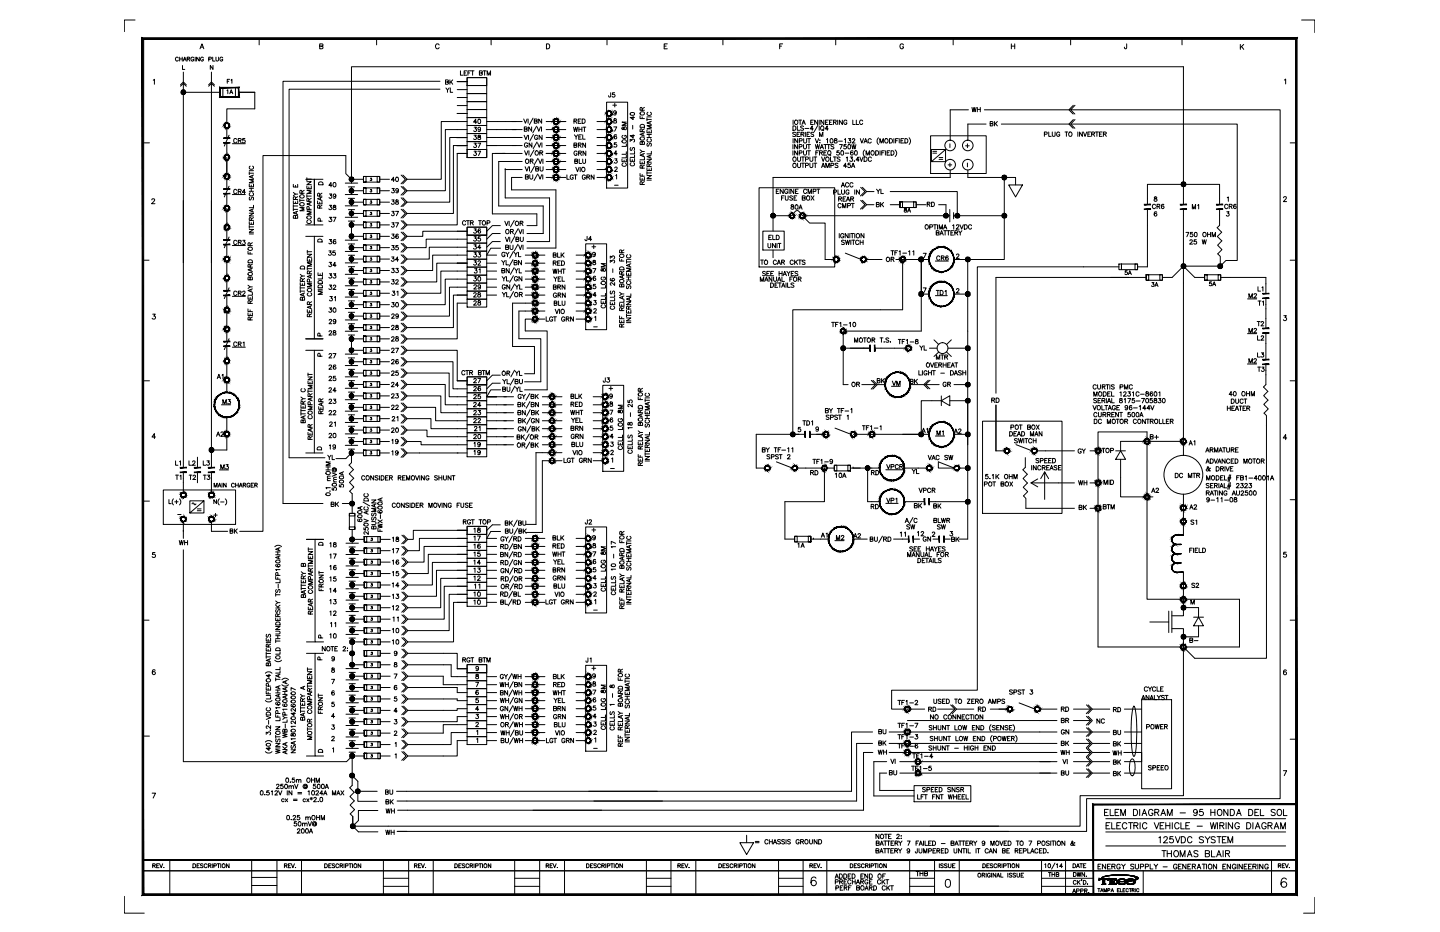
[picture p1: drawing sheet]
<svg xmlns="http://www.w3.org/2000/svg" width="432mm" height="279mm" viewBox="0 0 432 279" stroke-linecap="round" stroke-linejoin="round" font-family="sans-serif">
<!-- layer: 0 -->
<g fill="none" stroke="#000" stroke-width=".3">
<path d="M40.5 6h-3.2v3.5M42.8 11.6v256.6h345.9v-256.6M53.5 17.4a.44 .44 0 0 0-.5-.3 .44 .44 0 0 0-.4 .5v.3a.43 .43 0 0 0 .4 .4 .43 .43 0 0 0 .5-.3M53.9 17.1v1.2M53.9 17.7h.7M54.6 17.1v1.2M54.7 19.6v1.2h.7M54.9 18.3l.5-1.2 .5 1.2M55.1 17.9h.6M56.1 17.7l.7-.1 .1-.4-.8-.1v1.2M56.5 17.7l.4 .6M58.1 17.4a.44 .44 0 0 0-.5-.3 .44 .44 0 0 0-.3 .5v.3a.43 .43 0 0 0 .4 .4 .43 .43 0 0 0 .4-.4h-.3"/>
<path d="M58.5 17.1v1.2M59.8 17.1v1.2l-.8-1.2v1.2M60 14.6l.6-1.4 .5 1.4M60.2 14.1h.7M61 17.4a.44 .44 0 0 0-.5-.3 .44 .44 0 0 0-.4 .5v.3a.43 .43 0 0 0 .5 .4 .43 .43 0 0 0 .4-.4h-.3M62.6 17.7h.7l.1-.4-.8-.2v1.2M63.8 17.1v1.2h.7M63.9 19.6v1.2l-.8-1.2v1.2M64.8 17.1v1l.3 .2 .5-.3v-.9M66.8 17.4a.44 .44 0 0 0-.5-.3 .44 .44 0 0 0-.4 .5v.3a.43 .43 0 0 0 .5 .4 .43 .43 0 0 0 .4-.4h-.3M77.7 11.6v1.8M95.9 13.8h.8l.1-.5-.9-.1v1.4l.9-.1v-.5l-.3-.2"/>
<path d="M112.9 11.6v1.8M131.7 13.5a.62 .62 0 0 0-.8-.3 .62 .62 0 0 0-.3 .8 .56 .56 0 0 0 .4 .6 .56 .56 0 0 0 .7-.3M147.3 11.6v1.8M163.9 13.2a.79 .79 0 0 1 .9 .4 .79 .79 0 0 1-.3 .9l-.6 .1zM182 11.6v1.8M199.2 13.8h.6M200.1 13.2h-.9v1.4h.9M216.8 11.6v1.8M233.8 13.8h.5M234.7 13.2h-.9v1.4M250.6 11.6v1.8M270.9 13.5a.55 .55 0 0 0-.6-.4 .55 .55 0 0 0-.4 .6 .61 .61 0 0 0 .1 .8 .61 .61 0 0 0 .8-.1l.1-.4h-.3"/>
<path d="M285.8 11.6v1.8M303.3 13.8h1M303.3 13.2v1.4M304.3 13.2v1.4M321 11.6v1.8M337.8 13.2v1.3l-.4 .1-.2-.5M354.4 11.6v1.8M371.9 13.3v1.5M372.3 14l.6 .8M372.9 13.3l-1 1M390.3 6h4v3.8M46 24l.3-.2v1.5"/>
<path d="M54.1 25.9l.9-.9 .9 .9M54.1 25.4l.9-.8 .9 .8M55 21.6v3M55 25v115.2M55 27.7h11M62.6 25.9l.8-.9 .9 .9M62.6 25.4l.8-.8 .9 .8M63.4 21.6v3M63.4 25v115.2M66.8 26.3v2.8M68 38.3v3.1M68.1 27.2l.2-.3v1.2"/>
<path d="M68.1 24.4h.5M68.9 23.8h-.8v1.2M68.9 28.1l.4-1.2 .5 1.2M69.1 27.7h.5M69.3 24l.2-.2v1.2M70.6 26.3v2.8M71.6 27.7h4.8v4.9h-8.4v4.3M131.9 26.7h-45.2v110.5h10.7M131.9 24.4h-47v126.5h11.9M133.6 24.6l.8-.1 .1-.3-.1-.2-.8-.1v1.4l.8-.2 .1-.3-.4-.2M133.7 26.4l.5 .6v.7M134.7 26.4l-.5 .6"/>
<path d="M134.9 23.9v1.4M135 26.4v1.3h.7M135.2 24.5l.5 .8M135.7 23.9l-.8 .9M137.1 24.5h3M137.1 26.9h3M137.1 29.2h3M137.1 31.7h3M137.1 34h3M138.1 21.2v1.3h.7M139.2 21.9h.4M140 21.2h-.8v1.3h.8"/>
<path d="M140.1 23.3h5.9v2.3h-5.9zM140.1 25.6h5.9v2.5h-5.9zM140.1 28.1h5.9v2.4h-5.9zM140.1 30.5h5.9v2.3h-5.9zM140.1 32.8h5.9v2.4h-5.9zM140.1 35.2h5.9v2.4h-5.9zM140.1 37.6h5.9v2.4h-5.9zM140.1 38.8h-6.6v18.4h-11.4M140.1 36.4h-7.8v17.3h-10.2M140.3 21.9h.5M141.2 21.2h-.9v1.3M141.3 21.2h.8"/>
<path d="M141.7 21.2v1.3M142.2 38.1h.7l-.4 .5a.43 .43 0 0 1 .3 .7 .43 .43 0 0 1-.7-.1M142.9 36.6h-.9l.6-.9v1.3M143.5 35.8a.6 .6 0 0 1 .6 .6 .6 .6 0 0 1-.6 .6l-.2-.5zM143.7 21.9l.9-.2v-.3l-.9-.2v1.3l.9-.1v-.4l-.3-.1M144.1 38.6a.41 .41 0 0 1-.6 .3 .41 .41 0 0 1-.1-.7 .41 .41 0 0 1 .6 .1v.9l-.3 .2-.3-.2M144.9 21.2h.9M145.3 21.2v1.3M146 36.4h10.6M146 38.8h10.6M146.1 22.5v-1.3l.5 1.3 .5-1.3v1.3M157 35.7l.6 1.2 .5-1.2"/>
<path d="M157.2 38.7l.8-.1 .1-.3-.3-.3h-.6v1.4l.8-.1 .1-.4-.3-.2M158.4 35.7v1.2M159.4 38v1.4l-.9-1.4v1.4M159.8 35.4l-1.1 2M160.2 36.3l.8-.1 .1-.3-.9-.2v1.2h.8l.1-.4-.3-.2M160.9 37.8l-1.1 2M161.1 38l.5 1.4 .5-1.4M162.4 38v1.4M162.4 35.7v1.2l-.9-1.2v1.2M163.8 36.4h5.9M163.8 38.8h5.9M172 38.1l.3 1.3 .3-1.3 .3 1.3 .3-1.3"/>
<path d="M172.1 36.3l.8-.1v-.4l-.8-.1v1.3M172.5 36.3l.5 .7M173.4 36.3h.5M173.6 38.1v1.3M173.6 38.8h.9M174.2 35.7h-.8v1.3h.8M174.5 38.1v1.3M174.6 35.7h.4a.71 .71 0 0 1 .5 .6 .71 .71 0 0 1-.5 .7h-.4zM174.8 38.1h.9M175.2 38.1v1.3M179 36.4h3M179 38.8h3"/>
<path d="M181.9 30.6h6.3v25.8h-6.3zM183.1 27.8l-.1 1.3h-.4l-.1-.4M183.8 31.5h1.1M184.1 38h.8l-.6 1.4M184.1 35.7v.3a.57 .57 0 0 1 .6 .2 .57 .57 0 0 1 .1 .7h-.2a.4 .4 0 0 1-.6-.3 .4 .4 0 0 1 .4-.5l.4-.1v-.3zM184.3 27.8h-.6l-.1 .6a.46 .46 0 0 1 .7 0 .46 .46 0 0 1-.1 .7 .46 .46 0 0 1-.7-.2M184.3 31v1.1M184.8 33.6a.4 .4 0 0 1-.6 .3 .4 .4 0 0 1-.1-.6 .4 .4 0 0 1 .6 .1l-.1 1-.5-.1M186.6 38.1l-.1 .5 .3 .2a.72 .72 0 0 1 .9-.7l.1 .5-.2 .3-.5-.2-.1-.6zM187.8 36.6h-1.3l1.3 .5-1.3 .5h1.3M189 33.9a.66 .66 0 0 1 .8-.2 .66 .66 0 0 1 .4 .7 .65 .65 0 0 1-.8 .3 .65 .65 0 0 1-.4-.8zM189.7 37.6v1.1"/>
<path d="M189.9 34.9v.9l-.9-.6h1.3M191.9 34.7v.8h1.3M192 37.5a.71 .71 0 0 1 1.2 .2v.5h-1.3zM192.6 39.5l-.1-.8-.3-.1-.3 .3v.6h1.3M192.6 33l-.2-.8h-.3l-.2 .8h1.3M192.6 35v.5M192.8 40v.6M193.2 39.8l-1.3 .5 1.3 .5M193.2 38.6l-.6 .5M193.2 32.2l-.6 .4M194 39v.8h1.3v-.8M194 35.3v.9"/>
<path d="M194 35.8h1.3M194 35h1.3M194.3 33.6a.56 .56 0 0 0-.1 .9 .56 .56 0 0 0 .9 0 .56 .56 0 0 0-.1-.9M194.6 39.3v.5M194.9 36.5v.7M195.3 37.7h-1.3l1.3 .5-1.3 .4h1.3M195.3 36.4l-1.3 .5 1.3 .4M237.8 37.7a.73 .73 0 0 1 .8 .4 .73 .73 0 0 1-.2 .9l-.6 .1zM237.8 36v1.3M238.4 36.2a.57 .57 0 0 1 .9 .4 .57 .57 0 0 1-.9 .5zM238.6 39.8l-.3-.1-.6 .1 .9 .8-.3 .3-.6-.1M239.1 37.7v1.4h.7"/>
<path d="M239.5 36h.9M239.8 39.7h-.8v1.2h.8M239.9 36v1.3M240.5 37.3l.5-1.3 .5 1.3M240.7 36.9h.6M240.9 38l-.2-.3-.6 .3 .8 .7-.2 .4-.6-.2M241.4 38.5h1.1M241.5 39.7v1.2M242.8 39.7h-.8v1.2h.8M243.1 36.6h.5M243.9 38.6h-1l.7-.9v1.4M243.9 36h-.8v1.3h.8"/>
<path d="M244 39.8l-.3-.1-.6 .1 .1 .3 .8 .5-.3 .3-.6-.1M245.2 36v1.3l-.9-1.3v1.3M245.3 37.5l-1.2 2M245.6 36v1.3M245.6 37.7v1.4M246.6 38.8l.4 .4M247 36v1.3l-.8-1.3v1.3M247.6 36.6h.4M248.4 36h-.8v1.3h.8M248.4 38.6h-1l.7-.9v1.4M248.7 36.6h.5M249.5 36h-.8v1.3h.8"/>
<path d="M249.9 36.6l.8-.1v-.4l-.8-.1v1.3M250.3 36.6l.5 .7M251.2 36v1.3M252.6 36v1.3l-.9-1.3v1.3M253.9 36.3a.53 .53 0 0 0-.7-.2 .53 .53 0 0 0-.2 .7 .47 .47 0 0 0 .5 .5 .47 .47 0 0 0 .4-.5h-.3M255.7 36v1.3h.7M256.8 36v1.3h.7M258.7 36.3a.53 .53 0 0 0-.7-.2 .53 .53 0 0 0-.2 .7 .48 .48 0 0 0 .3 .5 .48 .48 0 0 0 .6-.3M290.4 32.9h-5.5v9.2M291.5 32.2l.2 1.3 .4-1.3 .3 1.3 .3-1.3M293.1 32.2v1.3M293.1 32.8h.8"/>
<path d="M293.9 32.2v1.3M295.2 32.9h25.3M295.7 37.2h-5.5v4.9M296.9 37.1l.7-.1 .1-.4-.8-.2v1.3l.8-.1v-.4l-.2-.1M298.2 36.4v1.3M298.5 37l.6 .7M299.1 36.4l-.9 .9M300.3 37.2h20.2M314.5 39.6v1.3h.7M315.5 39.6l.1 1.1 .3 .2 .4-.2 .1-1.1M317.8 39.9a.47 .47 0 0 0-.6-.3 .47 .47 0 0 0-.3 .5 .53 .53 0 0 0 .2 .7 .53 .53 0 0 0 .7-.2v-.2h-.4M319.3 39.6h.9"/>
<path d="M319.8 39.6v1.3M321 37.2h50v40.9h-3.4l-1.7 1.7M321 32.9l1.3 1.3M321.8 35.8l-1.3 1.4 1.3 1.3M321.8 31.6l-1.3 1.3 1.3 1.3M322.4 35.8l-1.4 1.4 1.3 1.3M322.4 31.6l-1.4 1.3h62.9v206.5h-58.1v9.8h-44M323.2 39.6v1.3M324.6 39.6v1.3l-.9-1.3v1.3M324.9 39.6l.5 1.3 .5-1.3M327 39.6h-.8v1.3h.8M328.5 39.6h.9"/>
<path d="M328.9 39.6v1.3M330.5 39.6h-.8v1.3h.8M385.1 24l.4-.3v1.5M43 42.8h1.8M45.5 59.9l.3-.3 .6 .2-.9 1.3h1M68 42.8v3.7M68 47.2v5.7M68 53.6v3.1M68 58.1v3.7M68.7 55.8l-1.4 3.2M68.7 40.5l-1.4 3.3M69.7 58.3h3.9"/>
<path d="M69.7 43.1h3.9M71 57.1a.47 .47 0 0 0-.5-.4 .47 .47 0 0 0-.4 .6 .53 .53 0 0 0 .2 .7 .53 .53 0 0 0 .7-.2M71 41.8a.53 .53 0 0 0-.7-.2 .53 .53 0 0 0-.2 .7 .48 .48 0 0 0 .4 .5 .48 .48 0 0 0 .5-.3M71.4 57.4l.8-.1 .1-.3-.3-.2h-.6v1.3M71.4 42.1h.8l.1-.3-.3-.3h-.6v1.3M71.9 57.4l.4 .7M71.9 42.1l.4 .7M73.4 41.5h-.6v.6a.47 .47 0 0 1 .7 0 .47 .47 0 0 1-.2 .7 .47 .47 0 0 1-.6-.2M73.6 57.6h-.9l.6-.8v1.3M74.7 55.2v.8h1.3v-.8M74.7 57.3h1.3M74.7 51.5v.9"/>
<path d="M74.7 56.5h1.3M74.7 51.9h1.3M74.7 51.2h1.3M74.9 59.1l-.2 .3 .2 .6 .8-.9 .3 .3-.2 .6M75 57.8a.51 .51 0 0 0-.3 .5 .51 .51 0 0 0 .5 .4h.4a.51 .51 0 0 0 .4-.4 .51 .51 0 0 0-.3-.5M75 49.8a.48 .48 0 0 0-.3 .5 .48 .48 0 0 0 .5 .4h.4a.48 .48 0 0 0 .4-.4 .48 .48 0 0 0-.3-.5M75.3 55.5v.5M75.3 56.5v.8M75.6 52.7v.6M76 53.8h-1.3l1.3 .5-1.3 .5h1.3M76 52.5l-1.3 .5 1.3 .5M88 55.3v.8h1.3v-.8"/>
<path d="M88 57.7l.6 .5M88.6 59.8l-.1-.7-.4-.1-.1 .8h1.3M88.6 55.6v.5M89.3 58.2h-.7l-.6 .5M89.3 59l-.7 .4M89.9 59.6v.9M90.5 57.9v-.7l-.3-.1-.3 .1v.7h1.3M91.2 57.1l-.7 .4M91.7 53.7h2.6v13.7h-2.6M92 55.7v.8h1.3v-.8M92 54.5h1.3l-1.3 .9h1.3M92 58.8h1.3"/>
<path d="M92 53.3v.9M92 58.3v.9M92 53.7h1.3M92.6 56v.5M93.3 57h-1.3l1.3 .5-1.3 .5h1.3M93.3 59.5l-.7 .4M95.7 54.6h.9l.2 .8h-1.3zM95.9 58.8l-.1-.8-.3-.1-.2 .1-.1 .8h1.3M96.1 59.3v.6M96.5 59.1l-1.3 .5 1.3 .5M96.5 57.9l-.6 .5M96.8 53.7h-2.5v13.7h2.5"/>
<path d="M98.8 58.2h.7l-.4 .4a.44 .44 0 0 1 .3 .7 .44 .44 0 0 1-.7-.1M99.6 55.6h-1l.7-.9v1.3M100.1 54.8a.6 .6 0 0 1 .6 .6 .6 .6 0 0 1-.6 .6l-.2-.5zM100.7 58.6a.41 .41 0 0 1-.6 .3 .41 .41 0 0 1-.1-.7 .41 .41 0 0 1 .7 .1v.9l-.4 .3-.3-.2M103.5 54.9h3.8M103.5 58.3h3.8M104.5 56h.9v1.2M104.5 59.5h.9v1.1M105.4 53.7v-33.7h249.5v41.3M105.4 53.7l-1.7-1.6v-5.5h-24.8v112.7h-7M105.4 56h.9M105.4 53.7v1.2"/>
<path d="M105.4 57.2v1.1M105.4 59.5h.9M105.4 57.2h3.6M105.4 53.7h3.6M109 56.3v1.7h.8v-1.7h-.8h4.9v1.7h-4.9zM109 59.8v1.6h.8v-1.6h-.8h4.9v1.6h-4.9zM109 52.9v1.7h.8v-1.7h-.8h4.9v1.7h-4.9zM111.1 56.8h.3l-.2 .3a.24 .24 0 0 1 .3 .2 .24 .24 0 0 1-.2 .3 .24 .24 0 0 1-.3-.2M111.1 53.4h.3l-.2 .3a.25 .25 0 0 1 .3 .3 .25 .25 0 0 1-.5 0M113.1 56.3h.8v1.7h-.8zM113.1 59.8h.8v1.6h-.8zM113.1 52.9h.8v1.7h-.8z"/>
<path d="M113.9 57.2h2.9M113.9 53.7h2.9M117.5 59.9h.7l-.4 .5a.43 .43 0 0 1 .4 .4 .43 .43 0 0 1-.3 .5 .43 .43 0 0 1-.5-.3M117.5 56.5h.7l-.4 .5a.43 .43 0 0 1 .5 .4 .43 .43 0 0 1-.4 .5 .43 .43 0 0 1-.5-.3M118.3 54h-.9l.6-.9v1.3M119.5 57a.41 .41 0 0 1-.6 .3 .41 .41 0 0 1-.1-.7 .41 .41 0 0 1 .6 .1l-.1 1.1-.6-.2M120.3 55.9l1.3 1.3-1.3 1.3M120.3 59.3l1.3 1.3-1.3 1.3M120.3 52.5l1.3 1.2-1.3 1.4M120.8 55.9l1.3 1.3-1.3 1.3M120.8 59.3l1.3 1.3-1.3 1.3M120.8 52.5l1.3 1.2-1.3 1.4"/>
<path d="M136.9 43.7h3M137.1 41.2h-2.2v19.4h-12.8M140.1 40h5.9v2.4h-5.9zM140.1 42.4h5.9v2.4h-5.9zM140.1 44.8h5.9v2.4h-5.9zM140.1 46h-3v21.4h-15M140.1 43.6h-4.1v20.4h-13.9M140.1 41.2l-3.2 .1M142.1 40.5h.7l-.4 .5a.44 .44 0 0 1 .4 .7 .44 .44 0 0 1-.8-.1M142.1 42.9h.7l-.4 .5a.43 .43 0 0 1 .5 .4 .43 .43 0 0 1-.4 .5 .43 .43 0 0 1-.5-.3M142.1 45.3h.7l-.4 .5a.43 .43 0 0 1 .4 .7 .43 .43 0 0 1-.8-.1M143.3 42.9h.8l-.6 1.3"/>
<path d="M143.3 45.3h.8l-.6 1.3M143.4 40.6v.4l.7 .4a.45 .45 0 0 1-.3 .4 .45 .45 0 0 1-.5-.2l.2-.5 .6-.3-.1-.2zM146 41.2h10.6M146 43.6h10.6M151.5 50.8h.1M151.5 50.8v8.5h13.3v13.1h-6.8M151.5 50.8h5.1M156.6 48.4h-7.1v13.4h13.4v8.2h-4.9M156.6 46h-9v18.1h13.4v3.5h-3M156.6 53.2h-3.2v3.7h13.3v17.5h-8.7M157.2 40.5l.5 1.3 .5-1.3M157.3 45.2l.5 1.3 .5-1.3"/>
<path d="M157.5 50l.5 1.3 .5-1.3M157.6 53l.8-.1v-.4l-.8-.1v1.3l.8-.1v-.4l-.3-.2M157.7 47.9l.2-.2a.6 .6 0 0 1 .7 .7 .6 .6 0 0 1-.9 .4zM158.2 43.1a.53 .53 0 0 0-.7-.2 .53 .53 0 0 0-.2 .7 .47 .47 0 0 0 .4 .5 .47 .47 0 0 0 .5-.5h-.3M158.5 40.5v1.3M158.6 45.2v1.3M158.8 50v1.3M158.9 52.4v.9l.3 .4 .5-.2 .1-1.1M159 48.3l.8-.1 .1-.3-.1-.2h-.8v1.3M159.4 48.3l.5 .7M159.5 42.8v1.3l-.8-1.3v1.3M160 40.3l-1.1 2"/>
<path d="M160.1 44.9l-1.1 2M160.3 49.7l-1.1 2.1M160.6 50.6h.8l.1-.5-.9-.1v1.3l.9-.1v-.5l-.3-.1M161 42.6l-1.1 2M161.2 42.8l.5 1.3 .5-1.3M161.2 40.8a.48 .48 0 0 0-.5-.3 .48 .48 0 0 0-.4 .5v.3a.47 .47 0 0 0 .5 .5 .47 .47 0 0 0 .4-.5h-.3M161.2 52.1l-1.1 2M161.3 47.4l-1.1 2M161.4 52.4l.6 1.3 .4-1.3M161.5 47.7l.5 1.3 .5-1.3M161.9 45.8l.7-.1 .2-.2-.4-.3h-.5v1.3M162 50v.9l.3 .4 .5-.4v-.9"/>
<path d="M162.3 45.8l.5 .7M162.5 42.8v1.3M162.5 40.5v1.3l-.8-1.3v1.3M162.8 52.4v1.3M162.8 47.7v1.3M163.8 41.2h5.9M163.8 43.6h5.9M163.8 46h5.9M163.8 48.4h5.9M163.8 50.8h5.9M163.8 53.2h5.9M170 52.4v1.3h.7"/>
<path d="M171.9 52.7a.53 .53 0 0 0-.7-.2 .53 .53 0 0 0-.2 .7 .47 .47 0 0 0 .4 .6 .47 .47 0 0 0 .5-.6h-.3M172.1 43.5l.8-.1v-.5h-.8v1.3l.8-.1v-.5l-.2-.1M172.2 52.4h.8M172.2 40.4l.5 .6v.7M172.4 48.3l.7-.1 .1-.4-.8-.1v1.3l.8-.1v-.5l-.3-.1M172.6 52.4v1.3M172.7 50.2l.5 1.3 .4-1.3M173 45.6a.53 .53 0 0 0-.7-.3 .53 .53 0 0 0-.2 .8 .47 .47 0 0 0 .5 .5 .47 .47 0 0 0 .4-.5h-.3M173.2 40.4l-.5 .6M173.4 43.5l.8-.1v-.4l-.8-.1v1.3M173.5 45.9l.8-.1v-.4l-.8-.1v1.3M173.6 41h.5"/>
<path d="M173.7 47.7v1.3h.7M173.8 43.5l.5 .7M173.9 45.9l.5 .7M174 50.2v1.3M174.4 40.4h-.8v1.3h.8M174.7 50.2a.6 .6 0 0 1 .7 .6 .6 .6 0 0 1-.9 .5l-.1-.6zM174.7 47.7l.1 1.1 .3 .2 .4-.2 .1-1.1M174.7 40.4v1.3h.8M175.5 52.7a.53 .53 0 0 0-.7-.2 .53 .53 0 0 0-.2 .7 .47 .47 0 0 0 .5 .6 .47 .47 0 0 0 .4-.6h-.3M175.6 42.9v1.3l-.9-1.3v1.3M175.7 45.3v1.3l-.9-1.3v1.3M176 53.1l.7-.1 .2-.3-.4-.3h-.5v1.3"/>
<path d="M176.4 53.1l.5 .6M178.1 52.4v1.3l-.8-1.3v1.3M179 41.2h3M179 43.6h3M179 46h3M179 48.4h3M179 50.8h3M179 53.2h3M184.3 55.5h1.1M184.3 50.4a.37 .37 0 0 1 .6-.3 .37 .37 0 0 1 0 .6l-.6 .7h.9M184.3 47.6h.7l-.4 .5a.43 .43 0 0 1 .4 .7 .43 .43 0 0 1-.8-.1M184.6 52.6l.3-.2v1.3"/>
<path d="M184.9 42.8h-.7v.5a.47 .47 0 0 1 .7 .1 .47 .47 0 0 1-.1 .7 .47 .47 0 0 1-.7-.3M184.9 40.5l-.1-.1a.6 .6 0 0 0-.7 .6 .6 .6 0 0 0 .7 .6 .41 .41 0 0 0 0-.7 .41 .41 0 0 0-.7 .3M185.1 46.1h-1l.6-.9v1.3M186.5 47.7v.8h1.3v-.8M186.8 48.9a.48 .48 0 0 0-.3 .6 .48 .48 0 0 0 .5 .4h.4a.48 .48 0 0 0 .4-.4 .48 .48 0 0 0-.3-.6M186.8 40.6a.48 .48 0 0 0-.3 .5 .48 .48 0 0 0 .5 .4h.4a.47 .47 0 0 0 .4-.5 .47 .47 0 0 0-.4-.4v.3M187.1 48v.5M187.8 46.6v.7h-1.3M187.8 45.5v.8h-1.3M187.8 43.1v.8h-1.3M189 47.5v.9h1.3v-.9M189 42.4v-.6l.5 .3a.44 .44 0 0 1 .7-.3 .44 .44 0 0 1-.2 .8"/>
<path d="M189.2 44.2l-.2 .4 .2 .5 .3-.1 .4-.8 .3 .2-.1 .7M189.3 48.8a.53 .53 0 0 0-.3 .7 .53 .53 0 0 0 .8 .2 .48 .48 0 0 0 .5-.3 .48 .48 0 0 0-.3-.6M189.6 47.9v.5M189.9 40.4v.9l-.9-.6h1.3M190.3 46.4v.8h-1.3M190.3 45.4v.7h-1.3M191.9 53.2v.8h1.3v-.8M191.9 52v.8h1.3M191.9 48.3v.8h1.3v-.8M191.9 44.9l.7 .5M192.6 55.3l-.1-.7-.3-.2-.3 .4v.5h1.3M192.6 50.4l-.2-.8h-.3l-.2 .8h1.3"/>
<path d="M192.6 42.7l.2-.3 .4 .3v.6h-1.3l.2-.8h.4l.1 .8M192.6 48.6v.5M192.6 52.3v.5M192.6 53.5v.5M192.8 46.2v.6M193.2 47.1v.8h-1.3M193.2 46l-1.3 .5 1.3 .5M193.2 45.4h-.6l-.7 .5M193.2 54.4l-.6 .5M193.2 49.5l-.6 .4M194 52.6h1.3l-1.3 .9h1.3M194 50.3v.8h1.3v-.8"/>
<path d="M194 47.7h1.3l-1.3 .9h1.3M194 41.2h1.3M194 51.4v.9M194 54h1.3M194 51.8h1.3M194 40.3h1.3M194.2 43l-.2 .3 .2 .5 .3-.1 .4-.7 .4 .3-.2 .5M194.3 41.6a.53 .53 0 0 0-.2 .8 .53 .53 0 0 0 .7 .2 .48 .48 0 0 0 .5-.4 .48 .48 0 0 0-.3-.6M194.6 49.9l-.1-.7-.2-.1-.3 .3v.5h1.3M194.6 40.3v.9M194.6 50.6v.5M194.9 46.6v.7"/>
<path d="M195.3 46.4l-1.3 .5 1.3 .5M195.3 45.4v.7h-1.3M195.3 49.1l-.7 .4M227.6 56.3h22.7v23.7h-22.7zM232.8 57.3h.5M233.6 56.7h-.8v1.3h.8M234.3 59.3h.6M234.9 56.7v1.3l-.9-1.3v1.3M235.1 58.7h-.8v1.3M235.5 58.7v1.1l.3 .2 .5-.2v-1.1M236.2 57a.53 .53 0 0 0-.7-.2 .53 .53 0 0 0-.2 .7 .47 .47 0 0 0 .4 .5 .47 .47 0 0 0 .5-.5h-.3M236.6 56.7v1.3"/>
<path d="M237.6 58.9l-.3-.2-.5 .2 .8 .7-.1 .4-.7-.2M237.8 43.3v1.3M237.8 45.2v1.3M237.8 41.6v1.3M238 56.7v1.3l-.9-1.3v1.3M238.1 59.3h.5M238.5 57.3h.5M238.9 58.7h-.8v1.3h.8M239 40.2h.5M239.1 43.3v1.3l-.8-1.3v1.3M239.1 45.2v1.3l-.8-1.3v1.3M239.2 41.6v1.3l-.9-1.3v1.3"/>
<path d="M239.2 47.1v.9l.4 .4 .5-.4v-.9M239.2 48.9v1l.4 .3 .5-.3v-1M239.3 56.7h-.8v1.3h.8M239.6 44l.8-.1v-.5l-.8-.1v1.3M239.6 45.9l.8-.1v-.6h-.8v1.3M239.7 42.2h.7l.2-.4-.4-.2h-.5v1.3M240.2 40.2h.7l.1-.5h-.8v1.2M240.4 47.1h.8M240.4 48.9h.8M240.6 59.3l.8-.1v-.4l-.8-.1v1.3l.8-.1v-.4l-.2-.2M240.7 40.2l.4 .7M240.8 47.1v1.3"/>
<path d="M240.8 48.9v1.3M240.9 43.3v1l.4 .3 .5-.3v-1M240.9 45.2v.9l.4 .4 .5-.4v-.9M241 41.6v1.1l.4 .2 .5-.4v-.9M241.5 47.7h.8l.1-.4-.3-.2h-.6v1.3M241.5 49.6h.8l.1-.4-.3-.3h-.6v1.3M241.9 57a.53 .53 0 0 0-.8-.2 .53 .53 0 0 0-.2 .7 .48 .48 0 0 0 .4 .5 .48 .48 0 0 0 .6-.3M242 40.2h.5M242.1 43.3h.9M242.1 45.2h.9M242.2 41.6h.9M242.3 58v-1.3l.5 1.3 .5-1.3v1.3"/>
<path d="M242.6 43.3v1.3M242.6 45.2v1.3M242.6 41.6v1.3M242.9 47.1v.9l.3 .4 .5-.4v-.9M242.9 48.9v1l.3 .3 .5-.3v-1M243.2 58.7l.9 1.3M243.8 57.4l.8-.1v-.5l-.8-.1v1.3M244 47.1h.9M244 48.9h.9M244.1 58.7l-.9 1.3M244.5 41.6l.5 1.3 .5-1.3M244.5 47.1v1.3"/>
<path d="M244.5 48.9v1.3M244.5 43.3l.3 1.3 .3-1.3 .3 1.3 .3-1.3M244.6 45.8h.5M244.9 56.7h.9M245.4 56.7v1.3M245.4 45.2h-.8v1.3M245.7 40.9v-1.2l.5 1.2 .5-1.2v1.2M245.7 45.8l.9-.1v-.4l-.9-.1v1.3M245.9 42h.1M245.9 42.7h.1M245.9 44.6l.6-1.3 .4 1.3M246.1 44.2h.6"/>
<path d="M246.2 45.8l.4 .7M246.4 47.1l.4 1.3 .5-1.3M246.4 50.2l.4-1.3 .5 1.3M246.5 49.8h.7M247 43.3h.9M247 45.8h.6M247.5 43.3v1.3M247.6 50.2v-1.3l.5 1.3 .6-1.3v1.3M247.8 41.8l.3-.2v1.3M247.9 45.2h-.9v1.3h.9M248.1 43.3h.8M248.3 45.4a.58 .58 0 0 1 .9 .4 .58 .58 0 0 1-.8 .6l-.2-.4z"/>
<path d="M248.5 43.3v1.3M248.7 46.3l.4 .3M249 47.1v1.3h.8M249.1 41.6a.61 .61 0 0 1 .7 .6 .61 .61 0 0 1-.7 .6l-.2-.5zM249.2 49.6h.7l.1-.5-.8-.2v1.3M249.9 47.1h.9M250 57.6h.7l.2-.4-.4-.3h-.5v1.3M250 43.5l-.2-.2-.6 .2 .1 .3 .7 .5-.2 .3-.6-.2M250.3 41.6v.4l.7 .4a.44 .44 0 0 1-.4 .5 .44 .44 0 0 1-.5-.5l.9-.5-.3-.3zM250.3 47.1v1.3M251.3 49.1l-.3-.2-.6 .2 .1 .3 .8 .5-.3 .3-.6-.1M251.3 56.9v1.3h.7"/>
<path d="M251.4 42.3h1.2M251.5 59.6l.8-.1 .1-.2-.4-.3h-.5v1.3M251.6 45.2h-.6l-.1 .5a.47 .47 0 0 1 .7 .1 .47 .47 0 0 1-.1 .7 .47 .47 0 0 1-.6-.2M251.7 43.3h.9l-.6 1.3M251.9 47.2l-.3-.1-.6 .1 .1 .4 .7 .3 .1 .3-.3 .2-.6-.2M251.9 59.6l.5 .7M252.3 45.2a.6 .6 0 0 1 .7 .6 .6 .6 0 0 1-.7 .6l-.2-.5zM252.3 56.1l.5-1.3 .5 1.3M252.3 56.9v1l.4 .3 .5-.3v-1M252.5 55.6h.6M252.8 59.6h.5M253.2 41.8l.3-.2v1.3"/>
<path d="M253.4 45.9h1.1M253.6 59h-.8v1.3h.8M253.7 43.3h-.6v.6a.47 .47 0 0 1 .7 0 .47 .47 0 0 1-.2 .7 .47 .47 0 0 1-.6-.2M253.8 47.3l.3-.2v1.3M253.9 49.8h-.9l.6-.9v1.3M254 59.9h.6M254.4 41.6h.7l-.4 .5a.43 .43 0 0 1 .4 .4 .43 .43 0 0 1-.3 .4 .43 .43 0 0 1-.5-.3M254.4 43.4a.6 .6 0 0 1 .7 .6 .6 .6 0 0 1-.7 .6l-.2-.5zM254.5 55.1a.53 .53 0 0 0-.8-.3 .53 .53 0 0 0-.2 .8 .48 .48 0 0 0 .4 .5 .48 .48 0 0 0 .6-.4M254.6 57.3a.48 .48 0 0 0-.6-.4 .48 .48 0 0 0-.4 .5v.4a.47 .47 0 0 0 .5 .4 .47 .47 0 0 0 .5-.4h-.3M255 47.1h.6l-.3 .5a.43 .43 0 0 1 .4 .4 .43 .43 0 0 1-.4 .4 .43 .43 0 0 1-.5-.3M255 48.9h-.7v.6a.47 .47 0 0 1 .7 0 .47 .47 0 0 1-.1 .7 .47 .47 0 0 1-.7-.2"/>
<path d="M255.1 59.6l.8-.1v-.4l-.8-.1v1.3M255.3 50.2l.5-1.3 .5 1.3M255.4 43.3l.3 1.3 .3-1.3 .4 1.3 .3-1.3M255.5 49.8h.6M255.6 59.6l.4 .7M255.6 41.9l.5-.3 .2 .3-.8 1h.9M255.8 55.1a.53 .53 0 0 0-.8-.3 .53 .53 0 0 0-.2 .8 .48 .48 0 0 0 .4 .5 .48 .48 0 0 0 .6-.4M255.8 45.4l-.1-.2a.6 .6 0 0 0-.7 .6 .6 .6 0 0 0 .7 .6 .41 .41 0 0 0 0-.7 .41 .41 0 0 0-.7 .3M256.2 48.2h.1M256.3 56.9v1.3M256.4 45.2a.6 .6 0 0 1 .7 .6 .6 .6 0 0 1-.7 .6l-.2-.5zM257.6 47.9h-.9l.6-.8v1.3"/>
<path d="M257.7 56.9v1.3l-.9-1.3v1.3M257.8 47.1l.5 1.3 .5-1.3M258 41.6l.4 1.3 .5-1.3M258.1 56.2l1.3 1.2-1.4 1.3M258.6 56.2l1.3 1.2-1.4 1.3M259.1 42.9l.5-1.3 .5 1.3M259.1 47.1h.5a.71 .71 0 0 1 .4 .6 .71 .71 0 0 1-.4 .7h-.5zM259.2 42.4h.7M259.3 44.9a1.36 1.36 0 0 0 0 2M259.7 46.5v-1.3l.5 1.3 .5-1.3v1.3M259.9 57.4h2.2M261.3 41.9a.56 .56 0 0 0-.8-.1 .56 .56 0 0 0 0 .8 .56 .56 0 0 0 .8 0"/>
<path d="M261.3 45.4a.57 .57 0 0 1 .9 .4 .57 .57 0 0 1-.9 .5zM261.3 47.4a.53 .53 0 0 0-.7-.3 .53 .53 0 0 0-.2 .8 .48 .48 0 0 0 .4 .5 .48 .48 0 0 0 .5-.3M262.6 45.2h.4a.69 .69 0 0 1 .5 .7 .69 .69 0 0 1-.5 .6h-.4zM262.8 56.7l.5 .6v.7M263.4 41.3a1.37 1.37 0 0 0 0 2M263.8 42.9v-1.3l.6 1.3 .5-1.3v1.3M263.8 56.7l-.5 .6M263.9 45.2v1.3M264.1 56.7v1.3h.8M264.4 45.8h.5M265.2 45.2h-.8v1.3M265.5 45.2v1.3"/>
<path d="M266 45.8h.5M266.7 41.6a.72 .72 0 0 1 .9 .3 .72 .72 0 0 1-.2 .9l-.7 .1zM266.8 45.2h-.8v1.3h.8M266.9 57.4h20.1v7.3M267.2 45.2h.4a.69 .69 0 0 1 .5 .7 .69 .69 0 0 1-.5 .6h-.4zM268 41.6v1.3M268.4 44.9a1.28 1.28 0 0 1 0 2M268.5 42.2h.6M269.4 41.6h-.9v1.3M269.6 41.6v1.3M270.2 42.2h.5M271 41.6h-.8v1.3h.8"/>
<path d="M271.3 41.6a.72 .72 0 0 1 .9 .3 .72 .72 0 0 1-.2 .9l-.7 .1zM272.6 41.3a1.37 1.37 0 0 1 0 2M279 40.7h16.7v11.3h-16.7zM279.7 45.4h1.2M279.7 45.9h1.2M281.6 47.2h1.1M281.6 47.8h1.1M283.5 44.8l-4.2 3.7h4.2v-3.7h-4.2v3.7M284.3 49.4h1.1M284.8 43.1v1.1M284.8 48.9v1.1M284.9 51v2.2h-53.1v16"/>
<path d="M289.5 43.7h1.1M290.1 43.1v1.2M290.1 48.9v1.1M290.2 51v2.2h14.3v2.2M301.1 53.2v24.6h-10.9M302.5 55.4h4.1l-2.1 3.6zM313.2 40.2h.7l.1-.5-.8-.1v1.3M326.2 40.2h.5M327.3 40.2l.9-.1v-.4l-.9-.1v1.3M327.8 40.2l.4 .7M329.7 40.2h.5M330.9 40.2l.7-.1 .2-.3-.4-.2h-.5v1.3"/>
<path d="M331.3 40.2l.5 .7M346.2 59.1l-.1 .2a.7 .7 0 0 1 .7 1 .47 .47 0 0 1-.8-.3 .47 .47 0 0 1 .7-.5l.1-.4zM368 59.3l.3-.3v1.4M384.9 59.3l.3-.3 .5 .1v.4l-.9 .9h1M386.9 42.8h1.8M42.8 78h1.9M68 62.4v5.7M68 68.8v3.1M68 73.3v3.7M68 78.4v4.3M68.7 71.1l-1.4 3.2M69.7 73.6h3.9"/>
<path d="M71 72.3a.48 .48 0 0 0-.5-.3 .48 .48 0 0 0-.4 .5v.3a.48 .48 0 0 0 .4 .5 .48 .48 0 0 0 .5-.3M71.4 72.6h.8l.1-.4-.9-.2v1.3M71.9 72.6l.4 .7M72.8 72h.7l-.4 .5a.44 .44 0 0 1 .3 .7 .44 .44 0 0 1-.7-.1M74.4 75.3v.8h1.3M74.5 78.1a.7 .7 0 0 1 .6-.2 .7 .7 0 0 1 .6 .4v.5h-1.3zM74.7 68.8h1.3l-1.3 .8h1.3M74.7 66.4v.9h1.3v-.9M74.7 63.9h1.3l-1.3 .9h1.3M74.7 70.1h1.3M74.7 68h1.3M74.7 67.6v.8"/>
<path d="M75 73.6v-.7l-.4-.1-.2 .3v.5h1.3M75 75.6v.5M75.3 66.1v-.8h-.5l-.1 .8h1.3M75.3 66.7v.6M75.6 62.8v.6M75.7 79.2l-.7 .4M75.7 72.8l-.7 .4M76 62.6l-1.3 .5 1.3 .5M76 61.5v.8h-1.3M76 65.2l-.7 .4M88 60.2v.8h1.3v-.8M88 62.8h1.3"/>
<path d="M88 61.3v.9M88 62.3v.9M88 61.8h1.3M88.6 64.9l.2-.4 .5 .4v.5h-1.3l.1-.8 .4 .1 .1 .7M88.6 60.5v.5M88.8 63.5v.6M89.3 63.3l-1.3 .5 1.3 .5M89.9 60.1h1.3M90.2 79.9h1l.1 .7h-1.3zM91.2 62.2h-1.3l1.3 .5-1.3 .5h1.3M91.7 70.9h2.6M92.1 64.9a.66 .66 0 0 1 .8-.2 .66 .66 0 0 1 .3 .7 .65 .65 0 0 1-.8 .3 .65 .65 0 0 1-.3-.8z"/>
<path d="M92.1 77.5v.8h1.4v-.8M92.1 76.2h1.4l-1.4 .9h1.4M92.1 75v.9M92.1 75.5h1.4M92.3 66.1a.48 .48 0 0 0-.3 .5 .48 .48 0 0 0 .5 .4h.3a.48 .48 0 0 0 .5-.4 .48 .48 0 0 0-.3-.5M92.6 60.4v-.8l-.5-.1-.1 .9h1.3M92.7 62.8l-.1-.8h-.5l-.1 .8h1.3M92.8 77.8v.5M92.9 60.8v.7M93.3 63.3h-1.3l1.3 .5-1.3 .4h1.3M93.3 60.6l-1.3 .6 1.3 .4M93.5 78.8h-1.4l1.4 .5-1.4 .5h1.4"/>
<path d="M95.2 60.3v.8h1.3v-.8M95.4 71.8a.73 .73 0 0 1 .9 0 .73 .73 0 0 1 .3 .7h-1.3zM95.9 62.4l-.2-.8h-.3l-.2 .8h1.3M95.9 60.6v.5M96 66.3v-.8l-.4-.1-.3 .3v.6h1.3M96.5 61.5l-.6 .5M96.8 70.9h-2.5v30.7h-2.6h5.1h-2.5M98.6 75.2h.7l-.4 .5a.43 .43 0 0 1 .4 .4 .43 .43 0 0 1-.3 .5 .43 .43 0 0 1-.5-.3M98.7 78.6h.7l-.4 .5a.43 .43 0 0 1 .3 .8 .43 .43 0 0 1-.7-.2M98.7 61.5h.7l-.4 .5a.43 .43 0 0 1 .5 .4 .43 .43 0 0 1-.4 .5 .43 .43 0 0 1-.5-.3M98.7 65.1h.7l-.4 .5a.43 .43 0 0 1 .5 .4 .43 .43 0 0 1-.4 .5 .43 .43 0 0 1-.5-.3M98.7 71.8h.7l-.4 .5a.44 .44 0 0 1 .4 .7 .44 .44 0 0 1-.8-.1"/>
<path d="M99.9 65.1h.8l-.6 1.3M100 61.6v.4l.7 .4a.44 .44 0 0 1-.4 .5 .44 .44 0 0 1-.4-.5l.8-.5-.3-.4zM100.5 75.2h-.6l-.1 .6a.45 .45 0 0 1 .7 0 .45 .45 0 0 1-.1 .6 .45 .45 0 0 1-.6-.1M100.7 72l-.1-.1a.6 .6 0 0 0-.7 .5 .6 .6 0 0 0 .7 .7 .41 .41 0 0 0 0-.7 .41 .41 0 0 0-.7 .3M100.8 79.5h-.9l.5-.9v1.4M103.5 61.7h3.8M103.5 65.1h3.8M103.5 72h3.8M103.5 75.4h3.8M103.5 78.8h3.8M104.5 62.9h.9v1.1M104.5 66.3h.9v1.1"/>
<path d="M104.5 73.1h.9v1.1M104.5 76.5h.9v1.2M104.5 80h.9v1.1M105.4 60.6v1.1M105.4 64v1.1M105.4 67.4v4.6M105.4 74.2v1.2M105.4 77.7v1.1M105.4 62.9h.9M105.4 66.3h.9M105.4 73.1h.9M105.4 76.5h.9"/>
<path d="M105.4 80h.9M105.4 60.6h3.6M105.4 64h3.6M105.4 74.2h3.6M105.4 77.7h3.6M105.4 67.4h3.6M105.4 70.9h3.6M109 63.1v1.7h.8v-1.7h-.8h4.9v1.7h-4.9zM109 73.4v1.7h.8v-1.7h-.8h4.9v1.7h-4.9zM109 76.8v1.7h.8v-1.7h-.8h4.9v1.7h-4.9zM109 66.6v1.7h.8v-1.7h-.8h4.9v1.7h-4.9zM109 70v1.7h.8v-1.7h-.8h4.9v1.7h-4.9z"/>
<path d="M111.1 60.2h.3l-.2 .3h.2a.27 .27 0 0 1 0 .5 .27 .27 0 0 1-.4-.2M111.1 63.7h.3l-.2 .2a.25 .25 0 0 1 .3 .3 .25 .25 0 0 1-.4 .1l-.1-.1M111.1 73.9h.3l-.2 .3h.2a.27 .27 0 0 1 0 .4 .27 .27 0 0 1-.4-.1M111.1 77.3h.3l-.2 .3a.25 .25 0 0 1 .3 .4 .25 .25 0 0 1-.5 0v-.1M111.1 67h.3l-.2 .3a.25 .25 0 0 1 .3 .4 .25 .25 0 0 1-.5 0M111.1 70.5h.3l-.2 .3a.24 .24 0 0 1 .3 .2 .24 .24 0 0 1-.2 .3 .24 .24 0 0 1-.3-.2M113.1 63.1h.8v1.7h-.8zM113.1 73.4h.8v1.7h-.8zM113.1 76.8h.8v1.7h-.8zM113.1 66.6h.8v1.7h-.8zM113.1 70h.8v1.7h-.8zM113.9 60.6h2.9"/>
<path d="M113.9 64h2.9M113.9 74.2h2.9M113.9 77.7h2.9M113.9 67.4h2.9M113.9 70.9h2.9M117.5 77h.6l-.3 .5a.43 .43 0 0 1 .3 .7 .43 .43 0 0 1-.8-.1M117.5 63.4h.7l-.4 .5a.43 .43 0 0 1 .3 .7 .43 .43 0 0 1-.7-.2M117.5 73.6h.7l-.4 .5a.43 .43 0 0 1 .4 .4 .43 .43 0 0 1-.3 .5 .43 .43 0 0 1-.5-.3M117.5 66.8h.7l-.4 .5a.44 .44 0 0 1 .3 .6 .44 .44 0 0 1-.7-.1M117.5 70.2h.7l-.4 .5a.43 .43 0 0 1 .4 .4 .43 .43 0 0 1-.3 .4 .43 .43 0 0 1-.5-.3M118.6 63.4h.9l-.6 1.3M118.6 66.8h.9l-.6 1.3"/>
<path d="M118.7 60v.4a.57 .57 0 0 1 .6 .2 .57 .57 0 0 1 .1 .6h-.7a.57 .57 0 0 1 .1-.6 .57 .57 0 0 1 .6-.2v-.4zM119.4 73.6h-.7v.6a.47 .47 0 0 1 .7 0 .47 .47 0 0 1-.1 .7 .47 .47 0 0 1-.7-.2M119.4 70.4v-.1a.6 .6 0 0 0-.7 .5 .6 .6 0 0 0 .6 .6 .41 .41 0 0 0 0-.6 .41 .41 0 0 0-.6 .3M119.5 77.9h-.9l.6-.9v1.3M120.3 62.7l1.3 1.3-1.3 1.3M120.3 73l1.3 1.2-1.3 1.4M120.3 76.4l1.3 1.3-1.3 1.3M120.3 79.8l1.3 1.3-1.3 1.3M120.3 66.2l1.3 1.2-1.3 1.3M120.3 69.6l1.3 1.3-1.3 1.3M120.8 62.7l1.3 1.3-1.3 1.3M120.8 73l1.3 1.2-1.3 1.4"/>
<path d="M120.8 76.4l1.3 1.3-1.3 1.3M120.8 79.8l1.3 1.3-1.3 1.3M120.8 66.2l1.3 1.2-1.3 1.3M120.8 69.6l1.3 1.3-1.3 1.3M139.6 66.5a.48 .48 0 0 0-.5-.3 .48 .48 0 0 0-.4 .5v.3a.48 .48 0 0 0 .4 .5 .48 .48 0 0 0 .5-.3M139.9 66.2h.8M140.1 68.1h5.9v2.4h-5.9zM140.1 70.5h5.9v2.4h-5.9zM140.1 72.9h5.9v2.4h-5.9zM140.1 75.3h5.9v2.4h-5.9zM140.1 77.7h5.9v2.4h-5.9zM140.1 78.9h-9.1v5.6h-8.9"/>
<path d="M140.1 76.5h-10.4v4.6h-7.6M140.1 74.1h-11.4v3.6h-6.6M140.1 71.7h-12.3v2.5h-5.7M140.1 69.3h-13.3v1.6h-4.7M140.3 66.2v1.3M141 66.8l.8-.1 .1-.3-.3-.2h-.6v1.3M141.5 66.8l.4 .7M142.1 73.4h.7l-.4 .5a.45 .45 0 0 1 .4 .7 .45 .45 0 0 1-.8-.1M142.1 68.6h.7l-.4 .5a.43 .43 0 0 1 .4 .7 .43 .43 0 0 1-.8-.1M142.1 71h.7l-.4 .5a.43 .43 0 0 1 .4 .7 .43 .43 0 0 1-.8-.2M142.1 75.8h.7l-.4 .5a.43 .43 0 0 1 .5 .4 .43 .43 0 0 1-.4 .4 .43 .43 0 0 1-.5-.3M142.1 78.2h.7l-.4 .5a.43 .43 0 0 1 .4 .7 .43 .43 0 0 1-.8-.2"/>
<path d="M143.3 78.5l.2-.3h.3l.3 .4-.8 .9h.8M143.4 75.8h.7l-.4 .5a.43 .43 0 0 1 .4 .4 .43 .43 0 0 1-.3 .4 .43 .43 0 0 1-.5-.3M143.5 66.2h.8M143.9 66.2v1.3M144 71h-.6l-.1 .5a.46 .46 0 0 1 .7 0 .46 .46 0 0 1 0 .7 .46 .46 0 0 1-.7-.2M144.1 68.8l-.1-.1a.6 .6 0 0 0-.7 .5 .6 .6 0 0 0 .7 .6 .41 .41 0 0 0-.1-.7 .41 .41 0 0 0-.6 .4M144.2 74.2h-1l.7-.8v1.3M146 78.9h2.9M146 66.9l.8-.1 .1-.4-.3-.2h-.6v1.3M150 67.6h-2.4l-1.6 1.7M150 70h-2.4l-1.6 1.7M150 72.4h-2.4l-1.6 1.7"/>
<path d="M150.1 74.4h-2.9l-1.2 2.1h2.9M150.4 78.1l.5 .6v.7M151.4 66.3l.5 1.3 .5-1.3M151.4 75.9a.53 .53 0 0 0-.7-.2 .53 .53 0 0 0-.2 .7 .47 .47 0 0 0 .4 .6 .47 .47 0 0 0 .5-.6h-.3M151.5 78.1l-.6 .6M151.5 71.1l.5 1.3 .6-1.3M151.6 74.1h.8l.1-.5-.9-.1v1.3l.9-.1v-.5l-.3-.1M151.7 75.6l.5 .7v.6M151.8 78.1v1.3h.7M152.6 75.6l-.4 .7M152.7 66.3v1.3M152.9 71.1v1.3"/>
<path d="M152.9 73.5v.9l.4 .4 .4-.1 .1-.3v-.9M153.1 69.4l.7-.1 .2-.3-.2-.2h-.7v1.3M153.5 69.4l.5 .7M153.8 77.8l-1.1 2M154 75.4l-1.1 2M154.2 78.7l.8-.1v-.4l-.8-.1v1.3l.8-.1v-.4l-.2-.2M154.2 75.6l.5 .7v.6M154.2 66.1l-1.1 2M154.3 70.9l-1.1 1.9M154.7 71.7h.8l.1-.3-.1-.3h-.8v1.3l.8-.1 .1-.3-.3-.3M154.8 66.4l.1-.1a.6 .6 0 0 1 .6 .8 .6 .6 0 0 1-.9 .3l-.1-.6zM155.1 75.6l-.4 .7"/>
<path d="M155.3 73.2l-1.1 2.1M155.4 68.5l-1.2 2M155.5 75.6v1.3h.7M155.5 73.5l.5 1.3 .5-1.3M155.6 68.8l.5 1.3 .4-1.3M155.9 66.9h.8l.1-.4-.9-.2v1.3M156 71.1v.9l.4 .4 .5-.4v-.9M156.4 78.1v1.3l-.9-1.3v1.3M156.4 66.9l.4 .7M156.8 73.5v1.3M156.9 68.8v1.3M157.5 76.5h5.9"/>
<path d="M157.5 78.9h5.9M165.9 78.9l.8-.2v-.4l-.8-.1v1.3M165.9 76.4h.8l.1-.3-.4-.3h-.5v1.3h.8l.1-.4-.4-.3M166.4 78.9l.4 .6M167.2 75.8v1.3h.8M167.2 78.9h.5M168 78.2h-.8v1.3h.8M168.3 75.8v1.3M168.4 78.2h.5a.71 .71 0 0 1 .4 .7 .71 .71 0 0 1-.4 .6h-.5zM168.6 76.4l.5 .7M169.1 75.8l-.8 .9M172.7 76.5h3"/>
<path d="M172.7 78.9h3M175.6 73.1h6.3v25.7h-6.3zM176.1 70.9l-.1 1.1-.3 .2-.3-.5M177.4 71.7h-.9l.6-.8v1.3M177.5 74h1.1M177.9 78.1v.4a.55 .55 0 0 1 .6 .2 .55 .55 0 0 1 0 .6h-.6a.55 .55 0 0 1 0-.6 .55 .55 0 0 1 .6-.2v-.4zM178 73.4v1.1M178.5 76.1a.41 .41 0 0 1-.6 .3 .41 .41 0 0 1-.1-.7 .41 .41 0 0 1 .7 .1v.9l-.4 .2-.4-.1M181.6 79h-1.4l1.4 .5-1.4 .5h1.4M183 78.7v-.7l.5 .4a.42 .42 0 0 1 .6-.4 .42 .42 0 0 1 .1 .7l-.1 .1M183 77.5v-.7l.5 .4a.43 .43 0 0 1 .7-.4 .43 .43 0 0 1-.1 .8M185.8 77.5v.8h1.3"/>
<path d="M185.8 76.4a.61 .61 0 0 1 1-.2 .61 .61 0 0 1 0 1 .62 .62 0 0 1-.8-.1 .62 .62 0 0 1-.2-.7zM186.4 75.8l-.1-.8h-.5v.8h1.3M186.4 77.8v.5M187.1 74.9l-.7 .4M187.9 78v.9M187.9 78.5h1.3M187.9 77.8h1.3M188.2 76.4a.51 .51 0 0 0-.3 .5 .51 .51 0 0 0 .4 .4h.4a.5 .5 0 0 0 .5-.4 .5 .5 0 0 0-.4-.5M188.7 79.2v.7M189.2 79.1l-1.3 .5 1.3 .4M228.1 78h.8M228.5 78v1.3"/>
<path d="M228.8 69.3h6.3v5.7h-6.3zM230.3 73v1.1l.3 .2 .5-.2v-1.1M230.5 71.1h.5M231.3 70.5h-.8v1.3h.8M231.7 70.5v1.3h.8M231.8 64.7h5.7l.7-1.1 .8-.5 .4 .1 1.2 1.5h44.2M231.8 75v2.2M232.5 73v1.3l-.9-1.3v1.3M232.8 70.5a.73 .73 0 0 1 .8 .4 .73 .73 0 0 1-.2 .9h-.6zM232.8 78.3a.48 .48 0 0 0-.5-.3 .48 .48 0 0 0-.4 .5 .53 .53 0 0 0 .2 .7 .53 .53 0 0 0 .7-.2M233 73v1.3M233.1 79.3l.4-1.3 .5 1.3"/>
<path d="M233.2 78.9h.7M233.3 73h.9M233.8 73v1.3M234.4 78.6l.8-.1v-.4l-.8-.1v1.3M234.8 78.6l.4 .7M237.3 61.5v.3a.55 .55 0 0 1 .6 .2 .55 .55 0 0 1 0 .6h-.7v-.4l.8-.5-.1-.2zM237.9 78.3a.48 .48 0 0 0-.6-.3 .48 .48 0 0 0-.4 .5 .53 .53 0 0 0 .2 .7 .53 .53 0 0 0 .8-.2M238.3 78v1.3M238.6 61.5a.6 .6 0 0 1 .7 .5 .6 .6 0 0 1-.7 .6l-.2-.4zM238.6 78.5l.6 .8M239.2 78l-.9 .9M239.4 78h.9"/>
<path d="M239.6 62.7l.5-1.3 .4 1.3M239.7 62.3h.7M239.8 78v1.3M241.1 65.2l1.7 1.7h4.6v10.9h2.6M241.4 78.2l-.3-.2-.6 .2 .2 .3 .7 .4-.3 .4-.6-.2M251.7 70v1.3M252.2 61.3a.53 .53 0 0 0-.7-.3 .53 .53 0 0 0-.2 .8 .48 .48 0 0 0 .4 .5 .48 .48 0 0 0 .5-.3M252.7 62.3v-1.3l.4 1.3 .5-1.3v1.3M253 70.3a.48 .48 0 0 0-.5-.3 .48 .48 0 0 0-.4 .5 .53 .53 0 0 0 .2 .8 .53 .53 0 0 0 .7-.3v-.2h-.3M253.2 72.2l-.3-.2-.6 .2 .2 .3 .6 .3v.5l-.8-.2M253.5 75.9l4.8 1.9M253.5 72l.3 1.3 .4-1.3 .3 1.3 .2-1.3"/>
<path d="M253.8 60.3l.5-1.3 .5 1.3M254.2 61.7l.7-.1v-.6h-.7v1.3M254.3 70v1.3l-.9-1.3v1.3M254.8 70v1.3M255.1 70h.9M255.1 72v1.3M255.3 61h.8M255.4 72h.9M255.6 70v1.3M255.7 61v1.3M255.9 72v1.3M256.3 70v1.3"/>
<path d="M257.5 72.3a.53 .53 0 0 0-.7-.2 .53 .53 0 0 0-.2 .7 .48 .48 0 0 0 .3 .5 .48 .48 0 0 0 .6-.3M257.9 72v1.3M257.9 72.6h.9M258.1 60.1l1.3 1.3-1.4 1.3M258.6 60.1l1.3 1.3-1.4 1.3M258.8 72v1.3M259.1 70v1.3l-.9-1.3v1.3M259.7 77.8h4.8M259.9 61.4h2.2M262.8 61.3l.7-.1 .1-.4-.8-.1v1.3l.8-.1v-.5l-.3-.1M264.1 60.7v1.3M264.4 61.2l.6 .8"/>
<path d="M265 60.7l-.9 .8M265.9 77.3l.2-.2a.6 .6 0 0 1 .7 .7 .6 .6 0 0 1-.9 .4zM266.9 61.4h3M267.2 75.2h.8M267.2 77.7h.8l.1-.3-.1-.2-.8-.1v1.3M267.6 75.2v1.3M267.7 77.7l.4 .7M268.3 75.8h.5M268.6 77.8h7.7v21.5h-23.5v16h1.5M269.1 75.2h-.8v1.3M269.6 75.4l.3-.2v1.3M269.9 60.5v1.7h.7v-1.7h-.7h4.8v1.7h-4.8z"/>
<path d="M270.7 77.8v15.1h-33v37.3M270.7 75.9h1.2M271.2 62.5v.2a.66 .66 0 0 1 .6 .8l-.4 .1a.41 .41 0 0 1-.2-.5 .41 .41 0 0 1 .5-.2l.1-.4zM272.1 63.6l.5-1.2 .4 1.2M272.3 63.2h.6M272.4 75.4l.4-.2v1.3M273.7 75.4l.3-.2v1.3M274 60.5h.7v1.7h-.7zM274.7 61.4h3M276.8 75.9h.9l-.6 1.3M277.6 67.4a.61 .61 0 0 1 .8 .6 .61 .61 0 0 1-.8 .6l-.2-.4zM278 61.2l.8-.1v-.4l-.8-.1v1.3"/>
<path d="M278.5 61.2l.4 .7M278.6 77.8h-2.3v10.4h2.3M278.8 68.1l.8-.1v-.5l-.8-.1v1.3M279.3 60.6h.5a.71 .71 0 0 1 .4 .7 .71 .71 0 0 1-.4 .6h-.5zM279.9 67.4h.9M280.4 67.4v1.3M280.5 78.3h3.9M280.7 69.8h.8v-.5l-.8-.1v1.3l.8-.2v-.4l-.2-.1M281.1 67.4v1.3M281.5 61.4h2.2v3.3M281.6 68.7v-1.3l.5 1.3 .5-1.3v1.3M281.8 77a.48 .48 0 0 0-.5-.3 .48 .48 0 0 0-.4 .5 .53 .53 0 0 0 .2 .7 .53 .53 0 0 0 .7-.2"/>
<path d="M281.8 70.5l.5-1.3 .6 1.3M282 70h.6M282.3 77.3l.8-.1v-.4l-.8-.1v1.3M282.7 77.3l.4 .7M282.9 68.7l.5-1.3 .5 1.3M283 69.2h.8M283.1 68.2h.6M283.4 69.2v1.3M284 69.2h.8M284.3 76.9l-.3-.2a.64 .64 0 0 0-.5 .7 .64 .64 0 0 0 .7 .6 .41 .41 0 0 0 0-.7 .41 .41 0 0 0-.6 .3M284.4 69.2v1.3M284.8 62.8v3.7"/>
<path d="M285.1 69.8h.6M285.7 67.6l.3-.2v1.3M285.9 69.2h-.8v1.3h.8M285.9 63.7v1M286 77.8h4.2M286.3 69.8h.8l.1-.4-.3-.2h-.6v1.3M286.8 69.8l.4 .7M286.8 76.4l.5-.3 .3 .4-.8 1h.8M286.8 67.7l.1-.3h.4l.3 .4-.9 .9h.9M287 64.7h-1.1v.9M287 64.7h14.1M287.5 69.2l.4 .6v.7"/>
<path d="M287.9 67.4l.5 1.3 .5-1.3M288.4 69.2l-.5 .6M289.2 67.4h.4a.69 .69 0 0 1 .5 .6 .69 .69 0 0 1-.5 .7h-.4zM290.2 77.8v83.8h-2.6M291.3 67.7a.53 .53 0 0 0-.7-.3 .53 .53 0 0 0-.2 .8 .48 .48 0 0 0 .4 .5 .48 .48 0 0 0 .5-.3M335.5 80h-42.4v126.9h-25.7v5.7h9.9M335.5 79.1h.8v1.7h-.8zM336.3 79.1h4.8v1.7h-4.8zM340.3 79.1h.8v1.7h-.8zM344.1 62.7v17.3h-3M344.1 61.3v-6h21.6v6M346.5 61.5a.56 .56 0 0 0-.8 0 .56 .56 0 0 0 0 .8 .56 .56 0 0 0 .8 0"/>
<path d="M346.9 63.7l-.1-.2a.6 .6 0 0 0-.7 .6 .6 .6 0 0 0 .6 .6 .41 .41 0 0 0 0-.7 .41 .41 0 0 0-.6 .3M346.9 61.9l.8-.1v-.5l-.8-.1v1.4M347.4 61.9l.4 .7M349 61.4l-.2-.2a.62 .62 0 0 0-.6 .7 .62 .62 0 0 0 .7 .6 .41 .41 0 0 0 0-.7 .41 .41 0 0 0-.6 .3M354.9 79.8l-3.4 3.4h-2.9M354.9 79.8l3.4 3.4h2.9M354.9 62.7v73.9M354.9 79.8h11M355.6 69.7h.9l-.6 1.3M356.8 72.2a.36 .36 0 0 1 .5-.3 .36 .36 0 0 1 .2 .5l-.8 .8h.9M357.5 62.6v-1.3l.5 1.3 .5-1.3v1.3M357.6 69.7h-.6l-.1 .5a.47 .47 0 0 1 .7 0 .47 .47 0 0 1-.1 .7 .47 .47 0 0 1-.6-.2"/>
<path d="M358.3 69.7a.6 .6 0 0 1 .7 .6 .6 .6 0 0 1-.7 .6l-.2-.5zM358.7 71.9h-.6l-.1 .6a.45 .45 0 0 1 .7-.1 .45 .45 0 0 1 0 .7 .45 .45 0 0 1-.7-.2M359.1 61.6l.3-.3v1.3M360.5 71.9l.3 1.3 .3-1.3 .3 1.3 .3-1.3M360.8 69.8l.2-.1a.6 .6 0 0 1 .7 .7 .6 .6 0 0 1-.9 .4zM362.1 69.7v1.3M362.1 70.3h.9M363 69.7v1.3M363.5 71v-1.3l.5 1.3 .5-1.3v1.3M365.7 62.7v4.8l-.7 .8 1.3 1.3-1.3 1.3 1.4 1.3-1.3 1.3 1.3 1.3-1.2 1.3 .7 .8v2.9M367.9 63.5h.6l-.3 .5a.44 .44 0 0 1 .3 .6 .44 .44 0 0 1-.8-.1M368.2 61.5a.53 .53 0 0 0-.8-.2 .53 .53 0 0 0-.2 .7 .48 .48 0 0 0 .4 .6 .48 .48 0 0 0 .6-.3"/>
<path d="M368.6 61.9h.6l.3-.4-.2-.2-.7-.1v1.4M369 61.9l.5 .7M370.7 61.4l-.1-.1a.6 .6 0 0 0-.7 .6 .6 .6 0 0 0 .6 .6 .41 .41 0 0 0 0-.7 .41 .41 0 0 0-.6 .3M386.9 78h1.8M45.8 94.2h.8l-.5 .6a.49 .49 0 0 1 .4 .8 .49 .49 0 0 1-.9-.2M68 84.1v3.1M68 88.5v3.7M68 92.9v5.7M68 99.3v3.1M68.7 86.3l-1.4 3.2M69.7 88.8h3.9M71 87.6a.53 .53 0 0 0-.7-.3 .53 .53 0 0 0-.2 .8 .47 .47 0 0 0 .4 .5 .47 .47 0 0 0 .5-.3"/>
<path d="M71.4 87.9l.8-.1 .1-.3-.1-.2h-.8v1.3M71.9 87.9l.4 .7M72.8 87.6l.1-.3h.4l.2 .4-.8 .9h.9M74.4 93.8v.8h1.3v-.8M74.4 92.6v.8h1.3M74.4 88.8v.9h1.3v-.9M74.4 85.5l.6 .5M75 95.9v-.7l-.4-.2-.2 .4v.5h1.3M75 91v-.8h-.5l-.1 .8h1.3M75 83.3l.3-.3 .4 .3v.6h-1.3l.1-.9 .5 .1v.8M75 80.1v-.8l-.4-.1-.2 .3v.6h1.3M75 89.2v.5"/>
<path d="M75 92.9v.5M75 94.1v.5M75.3 80.6v.6M75.3 86.8v.6M75.7 87.7v.8h-1.3M75.7 86.6l-1.3 .5 1.3 .5M75.7 86h-.7l-.6 .5M75.7 80.4l-1.3 .5 1.3 .5M75.7 95l-.7 .4M75.7 90.1l-.7 .4M90 84.7v.8h1.3v-.8M90 87.3h1.3"/>
<path d="M90 85.8v.9M90 86.9v.8M90 86.3h1.3M90 82.2l.7 .5M90.7 89.4l.2-.3 .4 .3v.6h-1.3l.2-.9 .4 .1 .1 .8M90.7 84.4l-.1-.8-.3-.1-.3 .3v.6h1.3M90.7 85v.5M90.9 88v.7M91.3 87.8l-1.3 .5 1.3 .5M91.3 82.7h-.6l-.7 .5M91.3 83.5l-.6 .4M92.1 92.8v.8h1.4v-.8"/>
<path d="M92.1 80.5h1.4M92.1 80.1v.9M92.4 87.8a.53 .53 0 0 0-.2 .8 .53 .53 0 0 0 .7 .2 .48 .48 0 0 0 .6-.4 .48 .48 0 0 0-.3-.6M92.8 94.9v-.6l-.4-.2-.3 .2v.6h1.4M92.8 91.3l-.1-.8h-.4l-.2 .8h1.4M92.8 82.1l-.1-.8h-.4l-.2 .8h1.4M92.8 93.1v.5M92.8 84.5v-.7l-.4-.2-.3 .4v.5h1.4M93 82.6v.6M93 91.8v.6M93.5 91.6l-1.4 .5 1.4 .5M93.5 85h-1.4l1.4 .5-1.4 .5h1.4"/>
<path d="M93.5 82.4l-1.4 .5 1.4 .5M93.5 94.1l-.7 .4M93.5 90.5l-.7 .4M93.5 81.2l-.7 .4M95.4 81.8v.8h1.3v-.8M95.4 86.7h1.3M95.4 85.6a.71 .71 0 0 1 1.3 .2v.5h-1.3zM95.4 84.3a.71 .71 0 0 1 1.3 .2v.4h-1.3zM96 82.1v.5M96.7 87.2h-1.3l1.3 .5-1.3 .6h1.3M96.7 82.9v.7h-1.3M98.7 99.5l.2-.4 .5 .2-.1 .6-.7 .5h.9"/>
<path d="M98.7 96l.3-.3 .5 .3-.8 1.1h.8M98.7 82.1h.7l-.4 .4a.44 .44 0 0 1 .4 .7 .44 .44 0 0 1-.8-.1M98.7 85.5h.7l-.4 .5a.43 .43 0 0 1 .5 .4 .43 .43 0 0 1-.4 .4 .43 .43 0 0 1-.5-.3M98.7 92.3h.7l-.4 .5a.43 .43 0 0 1 .4 .7 .43 .43 0 0 1-.8-.1M98.9 88.9h.7l-.3 .5a.45 .45 0 0 1 .4 .4 .45 .45 0 0 1-.4 .5 .45 .45 0 0 1-.5-.4M99.9 85.8l.3-.3 .5 .2-.8 1.1h.8M100 82.1h.7l-.4 .4a.45 .45 0 0 1 .3 .8 .45 .45 0 0 1-.7-.2M100 99.2v.4l.7 .4a.44 .44 0 0 1-.4 .5 .44 .44 0 0 1-.4-.5l.8-.5-.3-.4zM100.1 92.4a.6 .6 0 0 1 .6 .5 .6 .6 0 0 1-.6 .6l-.2-.4zM100.2 89.1l.4-.2v1.3M100.7 96.2a.41 .41 0 0 1-.6 .3 .41 .41 0 0 1-.1-.7 .41 .41 0 0 1 .7 .1v.9l-.4 .3-.3-.3M103.5 82.2h3.8"/>
<path d="M103.5 85.7h3.8M103.5 89.1h3.8M103.5 92.5h3.8M103.5 95.9h3.8M103.5 99.3h3.8M104.5 83.4h.9v1.1M104.5 86.8h.9v1.1M104.5 90.2h.9v1.1M104.5 93.6h.9v1.2M104.5 97.1h.9v1.1M105.4 98.2h3.6h-3.6M105.4 81.1v1.1"/>
<path d="M105.4 84.5v1.2M105.4 87.9v1.2M105.4 91.3v1.2M105.4 94.8v1.1M105.4 98.2v1.1M105.4 83.4h.9M105.4 86.8h.9M105.4 90.2h.9M105.4 93.6h.9M105.4 97.1h.9M105.4 84.5h3.6M105.4 87.9h3.6"/>
<path d="M105.4 91.3h3.6M105.4 94.8h3.6M105.4 81.1h3.6M109 83.7v1.6h.8v-1.6h-.8h4.9v1.6h-4.9zM109 87.1v1.7h.8v-1.7h-.8h4.9v1.7h-4.9zM109 90.5v1.7h.8v-1.7h-.8h4.9v1.7h-4.9zM109 93.9v1.7h.8v-1.7h-.8h4.9v1.7h-4.9zM109 80.2v1.7h.8v-1.7h-.8h4.9v1.7h-4.9zM109 97.4v1.6h.8v-1.6h-.8h4.9v1.6h-4.9zM111.1 84.1h.3l-.2 .3a.24 .24 0 0 1 .3 .3 .24 .24 0 0 1-.2 .2 .24 .24 0 0 1-.3-.2M111.1 87.6h.3l-.2 .2a.25 .25 0 0 1 .3 .4 .25 .25 0 0 1-.4 .1l-.1-.1M111.1 91h.3l-.2 .3a.25 .25 0 0 1 .3 .3 .25 .25 0 0 1-.5 0"/>
<path d="M111.1 94.4h.3l-.2 .3a.24 .24 0 0 1 .3 .2 .24 .24 0 0 1-.2 .3 .24 .24 0 0 1-.3-.2M111.1 80.7h.3l-.2 .3a.24 .24 0 0 1 .3 .2 .24 .24 0 0 1-.2 .3 .24 .24 0 0 1-.3-.2M111.1 97.8h.3l-.2 .3h.2a.27 .27 0 0 1 0 .4 .27 .27 0 0 1-.4-.1M113.1 83.7h.8v1.6h-.8zM113.1 87.1h.8v1.7h-.8zM113.1 90.5h.8v1.7h-.8zM113.1 93.9h.8v1.7h-.8zM113.1 80.2h.8v1.7h-.8zM113.1 97.4h.8v1.6h-.8zM113.9 84.5h2.9M113.9 87.9h2.9M113.9 91.3h2.9"/>
<path d="M113.9 94.8h2.9M113.9 81.1h2.9M113.9 98.2h2.9M117.4 97.9l.3-.4 .4 .1v.4l-.7 .8h.8M117.5 94.4l.2-.3 .4 .1 .1 .3-.8 .9h.9M117.5 83.8h.7l-.4 .6a.43 .43 0 0 1 .4 .4 .43 .43 0 0 1-.3 .4 .43 .43 0 0 1-.5-.3M117.5 90.7h.7l-.4 .5a.44 .44 0 0 1 .3 .7 .44 .44 0 0 1-.7-.1M117.5 80.5h.7l-.4 .4a.44 .44 0 0 1 .3 .7 .44 .44 0 0 1-.7-.1M117.7 87.3h.6l-.3 .5a.43 .43 0 0 1 .3 .7 .43 .43 0 0 1-.8-.2M118.7 84.2l.2-.4 .5 .3-.8 1.1h.9M118.7 80.5h.7l-.3 .4a.44 .44 0 0 1 .3 .7 .44 .44 0 0 1-.8-.1M118.7 97.6v.3a.57 .57 0 0 1 .6 .3 .57 .57 0 0 1 .1 .6h-.7a.57 .57 0 0 1 .1-.6 .57 .57 0 0 1 .6-.3v-.3z"/>
<path d="M119 87.5l.3-.2v1.3M119.5 94.6a.41 .41 0 0 1-.6 .3 .41 .41 0 0 1-.1-.7 .41 .41 0 0 1 .6 .1l-.1 1.1-.6-.2M120.3 83.2l1.3 1.3-1.3 1.3M120.3 86.6l1.3 1.3-1.3 1.4M120.3 90.1l1.3 1.2-1.3 1.4M120.3 93.5l1.3 1.3-1.3 1.3M120.3 96.9l1.3 1.3-1.3 1.3M120.8 83.2l1.3 1.3-1.3 1.3M120.8 86.6l1.3 1.3-1.3 1.4M120.8 90.1l1.3 1.2-1.3 1.4M120.8 93.5l1.3 1.3-1.3 1.3M120.8 96.9l1.3 1.3-1.3 1.3"/>
<path d="M140.1 80.1h5.9v2.4h-5.9zM140.1 82.5h5.9v2.4h-5.9zM140.1 84.9h5.9v2.4h-5.9zM140.1 87.3h5.9v2.4h-5.9zM140.1 89.7h5.9v2.4h-5.9zM140.1 90.9h-3v10.7h-15M140.1 88.5h-4.1v9.7h-13.9M140.1 86.1h-5.3v8.7h-12.7M140.1 83.7h-6.6v7.6h-11.4M140.1 81.3h-7.9v6.6h-10.1M142.1 88l.5-.3 .2 .4-.8 1h.9M142.1 85.7l.3-.3 .4 .1-.1 .5-.6 .6h.8"/>
<path d="M142.1 90.5l.5-.3 .2 .3-.8 1h.9M142.1 83h.7l-.4 .5a.43 .43 0 0 1 .4 .7 .43 .43 0 0 1-.8-.2M142.3 80.5h.7l-.4 .6a.43 .43 0 0 1 .5 .4 .43 .43 0 0 1-.4 .4 .43 .43 0 0 1-.5-.3M143.4 87.8v.4a.57 .57 0 0 1 .6 .2 .57 .57 0 0 1 0 .6l-.7-.1v-.4l.7-.5-.2-.3zM143.4 90.2v.4l.7 .4a.44 .44 0 0 1-.3 .5 .44 .44 0 0 1-.5-.3l.2-.4 .6-.3-.3-.3zM143.5 83a.6 .6 0 0 1 .6 .6 .6 .6 0 0 1-.6 .6l-.2-.5zM143.6 80.8l.4-.3v1.4M144.1 85.8a.41 .41 0 0 1-.6 .3 .41 .41 0 0 1-.1-.7 .41 .41 0 0 1 .6 .1v.9l-.3 .2-.3-.1M146 81.3h2.9M146 83.7h2.9M146 86.1h2.9M146 88.5h2.9"/>
<path d="M150.5 81.1h.6l.3-.3-.2-.3h-.7v1.3l.8-.1 .1-.3-.3-.3M150.6 82.9l.5 .7v.6M150.6 87.7l.5 .6v.7M151.5 85.7a.53 .53 0 0 0-.7-.3 .53 .53 0 0 0-.2 .8 .47 .47 0 0 0 .5 .5 .47 .47 0 0 0 .4-.5h-.3M151.6 82.9l-.5 .7M151.6 87.7l-.5 .6M151.9 82.9v1.3h.7M151.9 87.7v1.3h.8M152.7 80.5v1.3l-.9-1.3v1.3M152.9 85.4v1.3l-.9-1.3v1.3M154 82.7l-1.2 2M154 87.4l-1.1 2"/>
<path d="M154.2 80.2l-1.1 2M154.3 85.1l-1.1 2M154.4 80.5l.4 .6v.7M154.5 85.4l.5 .6v.7M155.2 83.2a.53 .53 0 0 0-.8-.2 .53 .53 0 0 0-.2 .7 .47 .47 0 0 0 .5 .5 .47 .47 0 0 0 .5-.5h-.3M155.3 80.5l-.5 .6M155.5 85.4l-.5 .6M155.7 80.5v1.3h.7M155.7 88.3h.8l.1-.4-.3-.2h-.6v1.3M155.8 85.4v1.3h.8M156.2 88.3l.4 .7M156.5 82.9v1.3l-.9-1.3v1.3"/>
<path d="M157.5 81.3h5.9M157.5 83.7h5.9M157.5 86.1h5.9M157.5 88.5h5.9M163.4 95.7h-5.9v3.5h6.6v17.7h-6.8M163.4 90.9h-9.7v13h6.6v8.1h-3M163.4 93.2h-7.8v8.3h6.6v13h-4.9M163.8 95v1.3h.7M165.7 95.3a.48 .48 0 0 0-.5-.3 .48 .48 0 0 0-.4 .5v.3a.47 .47 0 0 0 .5 .5 .47 .47 0 0 0 .4-.5h-.3M165.8 80.7l.3 1.3 .3-1.3 .3 1.3 .3-1.3M165.9 86l.8-.1v-.4l-.8-.1v1.3l.8-.1v-.4l-.2-.2M166 95h.9"/>
<path d="M166.1 83l.5 .6v.7M166.2 90.9l.8-.2v-.3l-.8-.2v1.4l.8-.2v-.4l-.3-.1M166.4 95v1.3M166.5 92.7l.5 1.3 .5-1.3M166.9 88.1a.53 .53 0 0 0-.8-.2 .53 .53 0 0 0-.2 .7 .47 .47 0 0 0 .5 .5 .47 .47 0 0 0 .5-.5h-.3M167 83l-.4 .6M167.2 86l.8-.1v-.4l-.8-.1v1.3M167.3 88.5l.8-.2v-.3l-.8-.2v1.3M167.4 83.6h.5M167.4 80.7v1.3M167.4 81.3h.9M167.5 90.2v1.4h.7"/>
<path d="M167.7 86l.4 .7M167.8 88.5l.4 .6M167.8 92.7v1.3M168.2 83h-.8v1.3h.8M168.3 80.7v1.3M168.6 90.2v1.2l.3 .2 .5-.2v-1.2M168.6 83v1.3h.7M168.6 80.7h.9M169 80.7v1.3M169.4 95.3a.5 .5 0 0 0-.6-.3 .5 .5 0 0 0-.4 .5v.3a.49 .49 0 0 0 .5 .5 .49 .49 0 0 0 .5-.5h-.4M169.4 85.4v1.3l-.8-1.3v1.3M169.5 87.8v1.3l-.9-1.3v1.3"/>
<path d="M169.8 95.6h.7l.1-.5-.8-.1v1.3M170.2 95.6l.4 .7M171.9 95v1.3l-.8-1.3v1.3M172.7 81.3h3M172.7 83.7h3M172.7 86.1h3M172.7 88.5h3M172.7 90.9h3M172.7 93.2h3M172.7 95.7h3M177.8 80.5h.9l-.7 1.3M178 98h1.1"/>
<path d="M178.1 92.8l.1-.2 .3-.1 .3 .4-.8 .9h.9M178.1 90.1h.7l-.4 .5a.43 .43 0 0 1 .3 .7 .43 .43 0 0 1-.7-.2M178.3 95.1l.3-.3v1.3M178.6 85.2h-.6l-.1 .6a.48 .48 0 0 1 .7-.1 .48 .48 0 0 1-.1 .8 .48 .48 0 0 1-.7-.2M178.6 83l-.1-.1a.6 .6 0 0 0-.6 .5 .6 .6 0 0 0 .6 .7 .39 .39 0 0 0 0-.7 .39 .39 0 0 0-.6 .3M178.8 88.5h-1l.7-.8v1.3M180.2 90.1v.9h1.4v-.9M180.3 80.6l-.1 .4 .4 .3a.7 .7 0 0 1 .9-.7l.1 .2a.38 .38 0 0 1-.3 .5 .38 .38 0 0 1-.5-.3l-.1-.4zM180.6 91.4a.48 .48 0 0 0-.4 .5 .48 .48 0 0 0 .5 .4 .53 .53 0 0 0 .8-.2 .53 .53 0 0 0-.2-.7M180.6 83a.48 .48 0 0 0-.4 .6 .48 .48 0 0 0 .5 .4 .53 .53 0 0 0 .8-.2 .53 .53 0 0 0-.2-.8h-.3v.3M180.9 90.5v.5M181.6 89v.8h-1.4"/>
<path d="M181.6 88v.7h-1.4M181.6 85.6v.7h-1.4M183 90.5v.8h1.3v-.8M183.2 87.2l-.2 .3 .2 .6 .3-.1 .4-.8 .4 .3-.2 .6M183.2 83.5l-.2 .1a.6 .6 0 0 0 .6 .6 .6 .6 0 0 0 .6-.6 .39 .39 0 0 0-.6 0 .39 .39 0 0 0 .2 .6M183.3 91.8a.53 .53 0 0 0-.2 .7 .53 .53 0 0 0 .7 .2 .48 .48 0 0 0 .5-.4 .48 .48 0 0 0-.3-.5M183.6 90.9v.4M183.8 80.6v1.1M184.3 89.4v.8h-1.3M184.3 88.4v.7h-1.3M184.3 84.7v.8l-.9-.8-.4 .3v.4l.3 .1M185.8 95.9v.8h1.3v-.8"/>
<path d="M185.8 94.7v.8h1.3M185.8 91v.8h1.3v-.8M185.8 87.6l.6 .5M185.8 84a.61 .61 0 0 1 .9-.3 .61 .61 0 0 1 .2 .9 .63 .63 0 0 1-.8 .1 .63 .63 0 0 1-.3-.7zM185.8 80.2a.72 .72 0 0 1 .9-.2 .72 .72 0 0 1 .4 .9h-1.3zM186.4 98l-.1-.7-.3-.2-.2 .2v.7h1.3M186.4 93.1l-.1-.8h-.4l-.1 .8h1.3M186.4 85.4l.2-.3 .5 .3v.6h-1.3v-.8h.5l.1 .8M186.4 82.2l-.1-.8-.3-.1-.2 .1v.8h1.3M186.4 91.3v.5M186.4 95v.5M186.4 96.2v.5"/>
<path d="M186.6 82.7v.6M186.6 88.9v.7M187.1 89.9v.7h-1.3M187.1 88.7l-1.3 .5 1.3 .5M187.1 88.1h-.7l-.6 .5M187.1 82.5l-1.3 .5 1.3 .5M187.1 97.1l-.7 .5M187.1 92.2l-.7 .5M187.1 81.3l-.7 .5M187.9 95.3h1.3l-1.3 .9h1.3M187.9 93v.8h1.3v-.8M187.9 90.5h1.3l-1.3 .8h1.3"/>
<path d="M187.9 81.7v.8h1.3v-.8M187.9 83.9h1.3M187.9 96.7h1.3M187.9 94.6h1.3M187.9 94.1v.9M187.9 83h1.3M188 85.7l-.1 .7 .4 .1 .3-.7 .4-.1 .2 .3-.2 .5M188.2 84.4a.48 .48 0 0 0-.3 .5 .48 .48 0 0 0 .4 .4h.4a.48 .48 0 0 0 .5-.4 .48 .48 0 0 0-.4-.5M188.5 92.7l-.1-.8-.3-.1-.2 .1v.8h1.3M188.5 82v.5M188.5 83v.9M188.5 93.3v.5"/>
<path d="M188.7 89.4v.5M189.2 89.1l-1.3 .5 1.3 .6M189.2 88.1v.7h-1.3M189.2 80.4h-1.3l1.3 .4-1.3 .6h1.3M189.2 91.8l-.7 .4M228 84.4v-1.4l.5 1.4 .5-1.4v1.4M229.3 84.4l.5-1.4 .5 1.4M229.5 83.9h.6M229.5 81.6l-.3-.2h-.4l-.1 .4 .8 .4v.3l-.3 .2-.5-.2M229.9 82h.5M230.8 81.4h-.9v1.3h.9M231.1 84.8h.4a.71 .71 0 0 1 .4 .7 .71 .71 0 0 1-.4 .6h-.4z"/>
<path d="M231.1 82h.5M231.5 83v1.4l-.9-1.4v1.4M232 81.4h-.9v1.3h.9M232 83v1l.4 .4 .5-.4v-1M232.4 85.5h.5M233.2 84.4l.5-1.4 .5 1.4M233.2 84.8h-.8v1.3h.8M233.4 83.9h.6M233.4 84.8h.9M233.6 82h.9M233.6 81.4v1.3M233.8 84.8v1.3"/>
<path d="M234.4 86.1l.5-1.3 .5 1.3M234.5 83v1.4h.7M234.5 81.4v1.3M234.6 85.7h.6M234.8 82.7l.5-1.3 .5 1.3M235 82.2h.6M235.7 84.8v1.3M236 81.4l.5 .6v.7M236.2 84.8v1.3h.7M236.8 83.7h.5M236.9 81.4l-.4 .6M237.3 82h.5"/>
<path d="M237.6 83h-.8v1.4M238.1 81.4h-.8v1.3h.8M238.1 85l-.4-.2-.5 .2 .1 .3 .8 .5-.2 .3-.7-.1M239.3 81.6l-.3-.2-.6 .2 .1 .3 .8 .4-.3 .4-.6-.2M239.3 83.7l.8-.1 .1-.3-.1-.2-.8-.1v1.4M239.8 83.7l.4 .7M249.4 96.6h.9M249.8 96.6v1.3M250.6 97.3h.5M251.4 96.6h-.8v1.3M251.8 96.9l.3-.3v1.3M252.9 97.4h1.1"/>
<path d="M254.7 96.9l.3-.3v1.3M276.8 86.3h.9l-.6 1.3M280.5 88.6h3.5M280.7 87.1h.9M281.2 87.1v1.3M281.9 87.1h.5a.71 .71 0 0 1 .4 .6 .71 .71 0 0 1-.4 .7h-.5zM283.4 87.3l.3-.2v1.3M286 88.2h4.2M286.8 86.8l.5-.3 .3 .4-.8 .9h.8M338 81.1h-.6v.5a.42 .42 0 0 1 .6 .1 .42 .42 0 0 1-.1 .6 .42 .42 0 0 1-.6-.2M338.4 82.3l.4-1.2 .4 1.2M338.5 81.9h.6"/>
<path d="M343.7 82.4v1.6h.8v-1.6h-.8h4.9v1.6h-4.9zM343.7 83.2h-45.1v34.7M345.4 84.7h.6l-.3 .5a.39 .39 0 0 1 .3 .6 .39 .39 0 0 1-.7-.1M346.3 85.9l.5-1.2 .4 1.2M346.5 85.5h.6M347.8 82.4h.8v1.6h-.8zM361.2 82.4v1.6h.8v-1.6h-.8h4.8v1.6h-4.8zM363.3 84.5h-.6v.5a.43 .43 0 0 1 .6 0 .43 .43 0 0 1-.1 .6 .43 .43 0 0 1-.6-.1M363.6 85.7l.5-1.2 .4 1.2M363.8 85.3h.5M365.3 82.4h.7v1.6h-.7zM366 83.2h13.6v4.8"/>
<path d="M374.1 89.6h2.7M374.5 89.3v-1.3l.5 1.3 .5-1.3v1.3M374.5 99.8v-1.3l.5 1.3 .5-1.3v1.3M376 88.3l.3-.3 .5 .3-.9 1h.9M376 98.7l.2-.2h.3l.3 .3-.9 1h.9M377 96.4h.9M377.2 86v1.3h.8M377.2 90.2h.9M377.4 96.4v1.3M377.7 90.2v1.4M378.1 96.7l.3-.3 .4 .1 .1 .3-.8 .9h.9M378.4 86.2l.3-.2v1.3"/>
<path d="M378.5 90.5l.4-.3v1.4M379.6 99.9v7.9M379.6 89.4v9.1M385 94.6h.7l-.4 .6a.49 .49 0 0 1 .4 .8 .49 .49 0 0 1-.9-.2M43 114.2h1.8M65.1 113.5l.5-1.3 .5 1.3M65.3 113.1h.6M66.6 112.5l.3-.3v1.3M68 103.8v3.7M68 108.9v4.3M68 114.6v3.1M68.4 119.8h.7l-.4 .5a.43 .43 0 0 1 .3 .7 .43 .43 0 0 1-.7-.2"/>
<path d="M68.7 101.5l-1.4 3.3M69.7 104.1h3.9M71 102.8a.53 .53 0 0 0-.7-.2 .53 .53 0 0 0-.2 .7 .48 .48 0 0 0 .4 .5 .48 .48 0 0 0 .5-.3M71.4 103.2l.8-.1 .1-.3-.1-.2-.8-.1v1.3M71.9 103.2l.4 .6M72.9 102.8l.3-.3v1.3M90.2 119l.7 .5M90.5 116.5a.53 .53 0 0 0-.2 .8 .53 .53 0 0 0 .7 .2 .48 .48 0 0 0 .6-.4 .48 .48 0 0 0-.4-.6M91.6 119.5h-.7l-.7 .5M91.7 105h5.1M92.4 114.2v.8h1.2v-.8M92.4 113h1.2l-1.2 .9h1.2"/>
<path d="M92.4 117.3h1.2M92.4 111.8v.9M92.4 116.9v.9M92.4 112.3h1.2M92.9 118.9v-.8h-.4l-.1 .8h1.2M92.9 114.6v.4M93.2 119.4v.6M93.6 119.2l-1.2 .5 1.2 .5M93.6 115.6h-1.2l1.2 .5-1.2 .5h1.2M93.6 118l-.7 .4M94.3 105v30.8M96 100.7l-.1-.7h-.6v.7h1.3"/>
<path d="M96 106.8l-.1-.8-.4-.1-.2 .3v.6h1.3M96.9 119.5l-.7 .5M98.7 106.3l.1-.3h.4l.2 .4-.8 .9h.9M98.7 109.7l.2-.3 .5 .1-.1 .6-.7 .6h.9M98.7 113.1l.2-.3 .5 .1v.4l-.8 .8h.9M98.7 116.5a.37 .37 0 0 1 .5-.2 .37 .37 0 0 1 0 .6l-.6 .6h.9M98.7 120l.1-.3h.4l.2 .3-.8 1h.9M99.9 106h.8l-.6 1.3M100 119.7h.7l-.4 .5a.4 .4 0 0 1 .5 .4 .4 .4 0 0 1-.4 .4l-.5-.3M100.6 112.8h-.6l-.1 .6a.46 .46 0 0 1 .7 0 .46 .46 0 0 1-.1 .7 .46 .46 0 0 1-.6-.2M100.7 109.6l-.1-.1a.6 .6 0 0 0-.7 .5 .6 .6 0 0 0 .7 .6 .41 .41 0 0 0 0-.6 .41 .41 0 0 0-.7 .3M100.8 117.1h-.9l.5-.9v1.3"/>
<path d="M103.5 106.2h3.8M103.5 109.6h3.8M103.5 113h3.8M103.5 116.4h3.8M103.5 119.8h3.8M104.5 100.4h.9v1.2M104.5 107.3h.9v1.1M104.5 110.7h.9v1.1M104.5 114.1h.9v1.2M104.5 117.5h.9v1.2M105.4 101.6v4.6M105.4 108.4v1.2"/>
<path d="M105.4 111.8v1.2M105.4 115.3v1.1M105.4 118.7v1.1M105.4 100.4h.9M105.4 107.3h.9M105.4 110.7h.9M105.4 114.1h.9M105.4 117.5h.9M105.4 108.4h3.6M105.4 111.8h3.6M105.4 115.3h3.6M105.4 118.7h3.6"/>
<path d="M105.4 105h3.6M105.4 101.6h3.6M109 107.6v1.7h.8v-1.7h-.8h4.9v1.7h-4.9zM109 111v1.7h.8v-1.7h-.8h4.9v1.7h-4.9zM109 114.4v1.7h.8v-1.7h-.8h4.9v1.7h-4.9zM109 117.8v1.7h.8v-1.7h-.8h4.9v1.7h-4.9zM109 104.2v1.7h.8v-1.7h-.8h4.9v1.7h-4.9zM109 100.7v1.7h.8v-1.7h-.8h4.9v1.7h-4.9zM111.1 108.1h.3l-.2 .3a.24 .24 0 0 1 .3 .2 .24 .24 0 0 1-.2 .2 .24 .24 0 0 1-.3-.1M111.1 111.5h.3l-.2 .3h.2a.27 .27 0 0 1 0 .4 .27 .27 0 0 1-.4-.1M111.1 114.9h.3l-.2 .3a.25 .25 0 0 1 .3 .3 .25 .25 0 0 1-.5 .1v-.1M111.1 118.3h.3l-.2 .3a.25 .25 0 0 1 .3 .4 .25 .25 0 0 1-.5 0v-.1"/>
<path d="M111.1 104.6h.3l-.2 .3a.25 .25 0 0 1 .3 .4 .25 .25 0 0 1-.5 0M111.1 101.2h.3l-.2 .3a.25 .25 0 0 1 .3 .3 .25 .25 0 0 1-.4 .1l-.1-.1M113.1 107.6h.8v1.7h-.8zM113.1 111h.8v1.7h-.8zM113.1 114.4h.8v1.7h-.8zM113.1 117.8h.8v1.7h-.8zM113.1 104.2h.8v1.7h-.8zM113.1 100.7h.8v1.7h-.8zM113.9 108.4h2.9M113.9 111.8h2.9M113.9 115.3h2.9M113.9 118.7h2.9"/>
<path d="M113.9 105h2.9M113.9 101.6h2.9M117.4 108.1l.3-.3 .4 .1-.1 .6-.6 .6h.8M117.4 111.5l.3-.3 .4 .1v.4l-.7 .8h.8M117.4 114.9a.37 .37 0 0 1 .6-.2 .37 .37 0 0 1 0 .6l-.7 .6h.9M117.4 118.3l.3-.2h.4l-.1 .6-.6 .6h.8M117.4 104.7l.3-.3 .4 .1-.1 .6-.6 .6h.8M117.4 101.2l.3-.2 .4 .1v.4l-.7 .8h.8M118.6 104.4h.9l-.6 1.3M118.7 118.1h.7l-.3 .4a.44 .44 0 0 1 .3 .7 .44 .44 0 0 1-.8-.1M118.7 101v.4a.55 .55 0 0 1 .6 .2 .55 .55 0 0 1 .1 .6h-.7a.55 .55 0 0 1 .1-.6 .55 .55 0 0 1 .6-.2v-.4zM119.4 111.2h-.7v.5a.47 .47 0 0 1 .7 .1 .47 .47 0 0 1-.1 .7 .47 .47 0 0 1-.7-.2"/>
<path d="M119.4 108v-.1a.6 .6 0 0 0-.7 .5 .6 .6 0 0 0 .6 .6 .41 .41 0 0 0 0-.7 .41 .41 0 0 0-.6 .4M119.5 115.5h-.9l.6-.9v1.3M120.3 107.2l1.3 1.2-1.3 1.4M120.3 110.6l1.3 1.2-1.3 1.4M120.3 114l1.3 1.3-1.3 1.3M120.3 117.4l1.3 1.3-1.3 1.3M120.3 103.7l1.3 1.3-1.3 1.3M120.3 100.3l1.3 1.3-1.3 1.3M120.8 107.2l1.3 1.2-1.3 1.4M120.8 110.6l1.3 1.2-1.3 1.4M120.8 114l1.3 1.3-1.3 1.3M120.8 117.4l1.3 1.3-1.3 1.3"/>
<path d="M120.8 103.7l1.3 1.3-1.3 1.3M120.8 100.3l1.3 1.3-1.3 1.3M122.1 105h15v9.2h3M122.1 108.4h13.7v8.2h4.3M122.1 111.8h12.6v7.1h5.4M122.1 115.3h11.4v6.1h6.6M122.1 118.7h10.1v5h7.9M139.4 111.4a.48 .48 0 0 0-.6-.3 .48 .48 0 0 0-.3 .5v.3a.48 .48 0 0 0 .4 .5 .48 .48 0 0 0 .5-.3M139.6 111.1h.9M140.1 113h5.9v2.3h-5.9zM140.1 115.3h5.9v2.5h-5.9zM140.1 117.8h5.9v2.3h-5.9z"/>
<path d="M140.1 111.1v1.3M140.8 111.7h.8l.1-.4-.3-.2h-.6v1.3M141.3 111.7l.4 .7M142.1 113.8l.2-.4 .5 .3-.8 1.1h.9M142.1 116.1l.5-.2 .2 .3-.8 1h.9M142.1 118.6l.2-.4 .5 .3-.8 1h.9M143.3 113.4h.8l-.6 1.4M143.5 111.7h.7l.1-.4-.3-.2h-.5v1.3l.7-.1 .1-.3-.3-.3M144 118.2h-.6l-.1 .6a.45 .45 0 0 1 .7 0 .45 .45 0 0 1 0 .7 .45 .45 0 0 1-.7-.2M144.1 116l-.1-.1a.6 .6 0 0 0-.7 .6 .6 .6 0 0 0 .7 .6 .41 .41 0 0 0-.1-.7 .41 .41 0 0 0-.6 .3M144.6 111.1h.8M145 111.1v1.3"/>
<path d="M145.7 112.4v-1.3l.5 1.3 .6-1.3v1.3M146 118.9h8M150 114.9h-2.4l-1.6 1.7M150 112.5h-2.4l-1.6 1.7M150.1 116.9h-2.9l-1.2 2h2.9M150.7 116.7l.8-.1v-.5l-.8-.1v1.3l.8-.1v-.4l-.2-.1M150.7 113.7l.5 .6v.7M151.8 113.7l-.6 .6M152 111.9l.8-.2v-.3l-.8-.2v1.4M152 116l.1 1.2 .3 .1 .5-.1v-1.2M152 113.7v1.3h.8M152.4 111.9l.5 .7"/>
<path d="M154.1 113.5l-1.1 2M154.3 111l-1.1 2M154.4 115.8l-1.1 2M154.5 114.3h.7l.1-.4-.8-.2v1.3l.8-.1v-.4l-.2-.2M154.5 111.2l.5 .7v.7M154.6 116l.5 .7v.6M155.5 111.2l-.5 .7M155.6 116l-.5 .7M155.8 113.7v1l.4 .3 .5-.3v-1M155.8 111.2v1.4h.7M155.9 116v1.3h.7M156.3 118.5a.48 .48 0 0 0-.6-.3 .48 .48 0 0 0-.4 .5v.3a.47 .47 0 0 0 .5 .5 .47 .47 0 0 0 .5-.5h-.3"/>
<path d="M156.5 118.2l.5 .6v.7M157.6 118.2l-.6 .6M158.9 118l-1.2 2M159.2 118.8h.8v-.5l-.8-.1v1.3l.8-.1v-.5l-.2-.1M160.5 118.2v1.3M160.9 118.8l.5 .7M161.4 118.2l-.9 .9M162.6 118.9h5.9M171.2 118.8l.7-.1 .1-.4-.8-.2v1.4l.8-.2v-.4l-.2-.1M172.5 118.1v1.4h.8M173.6 118.1v1.4M173.9 118.7l.5 .8"/>
<path d="M174.4 118.1l-.8 .9M177.9 118.9h2.9M180.7 115.5h6.3v25.8h-6.3zM181.5 113.3l-.1 1.2h-.4l-.1-.3M182.1 113.3h.6l-.3 .5a.43 .43 0 0 1 .4 .4 .43 .43 0 0 1-.4 .4 .43 .43 0 0 1-.5-.3M182.6 116.4h1.1M183.2 115.9v1.1M183.6 118.5a.4 .4 0 0 1-.5 .4 .4 .4 0 0 1-.2-.6 .4 .4 0 0 1 .6 0v.9l-.3 .2-.3-.2M191.4 119v.8h1.3M191.4 118a.62 .62 0 0 1 .9-.3 .62 .62 0 0 1 .2 .9 .65 .65 0 0 1-.8 .1 .65 .65 0 0 1-.3-.7zM192 117.3l-.1-.8-.3-.1-.2 .1v.8h1.3M192 119.3v.5"/>
<path d="M192.7 116.4l-.7 .5M193.4 119.6v.9M193.4 119.3h1.4M193.7 117.9a.48 .48 0 0 0-.3 .5 .48 .48 0 0 0 .5 .4h.4a.47 .47 0 0 0 .5-.4 .47 .47 0 0 0-.4-.5M252.8 104.4h8.1M255.6 114.8l.2-.2a.6 .6 0 0 1 .7 .7 .6 .6 0 0 1-.9 .4zM256.2 102.6v-1.3l.5 1.3 .5-1.3v1.3M256.9 115.2l.7-.1 .2-.3-.9-.2v1.3M257.3 115.2l.5 .7M258.4 115.3h4.1M258.9 101.3h.9M259.3 101.3v1.3"/>
<path d="M261.3 114l1.2 1.3-1.3 1.4M261.5 101.9h.7l.1-.5-.8-.1v1.3M261.8 114l1.2 1.3-1.3 1.4M261.9 101.9l.4 .7M262.3 104.4h10.1M263 114.1l.8-.1v-.4l-.8-.1v1.3l.8-.1v-.5l-.2-.1M263 115.3h2.5M263.9 101.3h.9M264.3 101.3v1.3M264.4 113.5v1.3M264.7 114l.5 .8M265.1 102.5h.1"/>
<path d="M265.2 113.5l-.8 .9M266.5 101.5l-.3-.2-.6 .2 .2 .3 .7 .4-.1 .4-.8-.2M267 102.5h.1M267.3 115.8h2.6M267.6 114.2l.5 1.4 .5-1.4M268.9 115.6v-1.4l.5 1.4 .5-1.4v1.4M269.4 101.8h.8M269.8 101.8v1.3M270.5 102.4h.5M271.3 101.8h-.8v1.3M271.8 102l.3-.2v1.3M272.9 115.3h4.1"/>
<path d="M272.9 114.3l.9-.1v-.4l-.9-.1v1.3l.9-.1v-.5l-.3-.1M272.9 102.5h1.1M274.2 113.7v1.3M274.6 114.2l.5 .8M274.6 101.8l-.1 .3a.72 .72 0 0 1 .8 .8h-.8a.72 .72 0 0 1 .8-.8l-.3-.3zM275.1 113.7l-.9 .8M275.5 111.1v1.3h.8M275.8 103.7l.5 .6v.7M276.6 111.1v1.3M276.8 103.7l-.5 .6M277.1 103.7v1.3h.8M277.5 115.3h4.1"/>
<path d="M277.9 109a.56 .56 0 0 1 .9 .4 .56 .56 0 0 1-.9 .5zM278 111.4a.47 .47 0 0 0-.6-.3 .47 .47 0 0 0-.3 .5v.4a.47 .47 0 0 0 .4 .4 .47 .47 0 0 0 .5-.4h-.3M278.4 114l-1.4 1.3 1.3 1.3M278.4 111.1v1.3M278.4 111.7h.9M278.7 104.4h2.3M278.9 114l-1.4 1.3 1.3 1.3M279 108.8l.5 1.3 .5-1.3M279.3 111.1v1.3M279.6 111.1h.9M280 111.1v1.3M280.1 101.9l1.4 1.4"/>
<path d="M280.3 109.4h.5M280.8 107.7v-1.3l.5 1.3 .5-1.3v1.3M281.1 108.8h-.8v1.3h.8M281.5 109.4l.8-.1 .1-.3-.1-.2h-.8v1.3M281.5 105.5l-1.4 1.4M281.9 109.4l.5 .7M282.1 111.9h1.1M282.1 106.4h.9M282.3 118.7v2.9M282.6 106.4v1.3M282.8 109.4h.9M282.8 108.8v1.3"/>
<path d="M283.3 107h.7l.2-.4-.9-.2v1.3M283.7 114.9a.48 .48 0 0 0-.5-.3 .48 .48 0 0 0-.4 .4v.4a.47 .47 0 0 0 .4 .5 .47 .47 0 0 0 .5-.5h-.3M283.7 108.8v1.3M283.7 107l.5 .7M283.8 105.5l1.5 1.4M284.2 115.2l.7-.1 .1-.4-.8-.1v1.3M284.2 109.4h.5M284.3 104.4h5.9M284.6 115.2l.4 .7M285 108.8h-.8v1.3h.8M285 111.1a.73 .73 0 0 1 .8 .4 .73 .73 0 0 1-.1 .9h-.7zM285.2 110.1l.5-1.3 .5 1.3"/>
<path d="M285.3 101.9l-1.5 1.4M285.4 109.6h.6M286.1 115.3h4.1M286.2 112.4l.4-1.3 .5 1.3M286.3 108.8h.9M286.3 112h.7M286.8 108.8v1.3M288.3 111.3l-.4-.2-.5 .2 .9 .8-.4 .3-.5-.1M288.7 111.7h.9M288.7 111.1v1.3M289.6 111.1v1.3M297.4 120l.7-.1 .1-.4-.8-.2v1.3"/>
<path d="M297.8 120l.5 .6M298.7 119.3h.5a.71 .71 0 0 1 .4 .7 .71 .71 0 0 1-.4 .6h-.5zM328 118.8v-1.3l.5 1.3 .5-1.3v1.3M328.7 115.6a.53 .53 0 0 0-.7-.2 .53 .53 0 0 0-.2 .7 .48 .48 0 0 0 .4 .6 .48 .48 0 0 0 .5-.4M328.8 119.6l-.3-.1-.6 .1 .2 .4 .7 .4-.3 .4-.6-.2M329.1 115.3v1l.4 .4 .5-.4v-1M329.5 117.6l.1-.1a.6 .6 0 0 1 .8 .6 .6 .6 0 0 1-.9 .5zM330.1 119.5h-.8v1.3h.8M330.5 115.9h.8v-.4l-.8-.2v1.4M330.8 117.5h.5a.7 .7 0 0 1 .4 .6 .7 .7 0 0 1-.4 .7h-.5zM330.9 115.9l.5 .8M331.6 115.3h.9"/>
<path d="M331.8 119.5v1.3M332.1 115.3v1.4M332.1 118.1h.5M332.8 115.3v1.4M332.9 117.5h-.8v1.3h.8M333.3 117.5v1.3h.8M333.4 119.5v1.3h.7M334.1 115.5l-.7-.1v.5l.6 .2 .1 .3-.3 .3-.5-.3M335.8 117.7l.4-.2v1.3M335.8 119.5v.4a.55 .55 0 0 1 .6 .2 .55 .55 0 0 1 .1 .6l-.8-.1v-.4l.8-.5v-.2zM335.9 116l.8-.1v-.4l-.8-.2v1.4M337 117.8a.36 .36 0 0 1 .3-.4 .36 .36 0 0 1 .4 .4l-.8 1h.9"/>
<path d="M337.1 119.7l.3-.2v1.3M337.2 116.7v-1.4l.5 1.4 .5-1.4v1.4M338.2 119.5h.8l-.6 1.3M338.3 117.5h.6l-.3 .4a.44 .44 0 0 1 .3 .7 .44 .44 0 0 1-.8-.1M339.5 115.6a.53 .53 0 0 0-.7-.2 .53 .53 0 0 0-.2 .7 .48 .48 0 0 0 .4 .6 .48 .48 0 0 0 .5-.4M339.6 117.7l.3-.2v1.3M340.2 119.5h-.7v.5a.47 .47 0 0 1 .7 0 .47 .47 0 0 1-.1 .7 .47 .47 0 0 1-.7-.2M341.6 117.8a.48 .48 0 0 0-.6-.4 .48 .48 0 0 0-.4 .5v.4a.47 .47 0 0 0 .4 .5 .47 .47 0 0 0 .6-.4M342 118.2h1.1M342.3 119.5h.9l-.7 1.3M343.7 117.5l-.1 .3a.73 .73 0 0 1 .8 .8h-.8v-.4l.8-.4-.1-.3zM343.7 119.5a.6 .6 0 0 1 .7 .6 .6 .6 0 0 1-.7 .6l-.2-.5z"/>
<path d="M345.6 119.5h-.7l-.1 .5a.48 .48 0 0 1 .8 0 .48 .48 0 0 1-.1 .7 .48 .48 0 0 1-.7-.2M345.6 117.6v-.1a.6 .6 0 0 0-.7 .6 .6 .6 0 0 0 .6 .6 .39 .39 0 0 0 0-.7 .39 .39 0 0 0-.6 .3M346.1 119.5v.4l.8 .4a.44 .44 0 0 1-.4 .5 .44 .44 0 0 1-.5-.5l.9-.6-.1-.2zM346.2 117.5h.2a.62 .62 0 0 1 .5 .7 .62 .62 0 0 1-.7 .5l-.1-.5zM347.4 119.5h.7l-.4 .5a.43 .43 0 0 1 .3 .6 .43 .43 0 0 1-.7-.1M347.5 117.7l.3-.2v1.3M369.2 119.6h.4a.69 .69 0 0 1 .5 .7 .69 .69 0 0 1-.5 .6h-.4zM369.5 118.3h-.9l.6-.9v1.3M370.5 119.6l.1 1.1 .3 .2 .5-.3v-1M372.8 119.9a.53 .53 0 0 0-.8-.2 .53 .53 0 0 0-.2 .7 .48 .48 0 0 0 .4 .5 .48 .48 0 0 0 .6-.3M373 119.6h.9M373.5 119.6v1.3"/>
<path d="M373.8 117.4v1.3M373.8 118h.9M374 109.1h2.8M374.1 100h2.7M374.5 108.8v-1.3l.5 1.3 .5-1.3v1.3M374.7 117.4v1.3M375.2 118.7v-1.3l.5 1.3 .5-1.3v1.3M376 107.9l.2-.4 .5 .1-.1 .6-.7 .6h.9M377.1 105.8v1.2h.8M377.1 100.7v1.3h.8M377.1 110.1h.9M377.6 110.1v1.3"/>
<path d="M378.2 101l.2-.3 .5 .2-.8 1.1h.9M378.2 105.8h.7l-.4 .4a.44 .44 0 0 1 .4 .7 .44 .44 0 0 1-.8-.1M378.4 110.1h.6l-.3 .4a.44 .44 0 0 1 .3 .7 .44 .44 0 0 1-.8-.1M379.6 109.2v6.1l-.7 .7 1.3 1.3-1.3 1.3 1.3 1.4-1.2 1.2 1.3 1.4-1.3 1.3 .8 .7v72.7h-21.5l-3.4-3.3M386.9 114.2h1.8M46.6 131h-1l.7-1v1.5M52.6 138.2v1.3h.8M53.8 138.4l.3-.2v1.3M56.7 138.2v1.3h.7M57.8 138.5l.2-.3 .5 .2-.8 1.1h.9M59.2 137.1v3.1M60.9 138.2v1.3h.8"/>
<path d="M62 138.2h.8l-.4 .4a.44 .44 0 0 1 .3 .7 .44 .44 0 0 1-.7-.1M64.9 130.8l.5-1.3 .5 1.3M65.1 130.3h.6M66.2 129.8l.3-.3 .5 .2-.8 1.1h.8M66.4 121.4h2.8M66.8 121.1v-1.3l.5 1.3 .5-1.3v1.3M67.8 139.3h.6l-.3 .5a.43 .43 0 0 1 .4 .4 .43 .43 0 0 1-.4 .5 .43 .43 0 0 1-.5-.3M68 130.8v4.1h-4.6M68 125.1v4.3M90.2 121.5v.8h1.4v-.8M90.2 124.1h1.4M90.2 122.6v.9"/>
<path d="M90.2 123.6v.9M90.2 123.1h1.4M90.9 126.2l.2-.3 .5 .3v.5h-1.4l.2-.8h.3l.2 .8M90.9 121.1l-.1-.7-.3-.1-.2 .1-.1 .7h1.4M90.9 121.8v.5M91.1 124.8v.6M91.6 124.6l-1.4 .5 1.4 .5M91.6 120.3l-.7 .4M91.7 135.8h5.1M92.4 129.6v.8h1.2v-.8M92.7 124.6a.48 .48 0 0 0-.3 .6 .48 .48 0 0 0 .4 .3h.4a.48 .48 0 0 0 .4-.3 .48 .48 0 0 0-.3-.6M92.9 131.7v-.7l-.3-.2-.2 .9h1.2"/>
<path d="M92.9 128.1v-.7l-.4-.1-.1 .8h1.2M92.9 129.9v.5M93 121.3l-.1-.7-.3-.2-.2 .9h1.2M93.2 128.6v.6M93.6 128.4l-1.2 .5 1.2 .5M93.6 121.8h-1.2l1.2 .5-1.2 .5h1.2M93.6 130.8l-.7 .5M93.6 127.2l-.7 .5M95.3 134.1h1l.1 .8h-1.3zM95.6 121.9v.8h1.3v-.8M96.2 124l-.1-.7-.3-.2-.2 .2v.7h1.3M96.2 120.4v-.6l-.4-.3-.2 .2v.7h1.3"/>
<path d="M96.2 122.2v.5M96.4 120.9v.6M96.9 120.7l-1.3 .5 1.3 .5M96.9 123.1l-.7 .5M97.7 140h1.3M98.3 136.5l.4 .6v.7M98.4 140v.9M98.7 123.4l.2-.4 .5 .2-.1 .6-.7 .6h.9M98.7 130.2l.1-.3h.4l.2 .4-.8 .9h.9M98.7 133.6l.3-.3v1.3M98.9 126.8l.2-.3 .5 .2-.8 1.1h.9M99 138.5h-1.3l1.3 .5-1.3 .5h1.3"/>
<path d="M99.3 136.5l-.6 .6M99.6 136.5v1.3h.7M99.9 123.4l.3-.4 .5 .3-.8 1.1h.8M100.1 129.9a.6 .6 0 0 1 .6 .6 .6 .6 0 0 1-.6 .6l-.2-.4zM100.2 126.7l.4-.2v1.3M100.6 133.8a.41 .41 0 0 1-.6 .3 .41 .41 0 0 1-.1-.7 .41 .41 0 0 1 .7 .1l-.2 1.1h-.3l-.2-.2M103.5 123.3h3.8M103.5 126.6h3.8M103.5 130.1h3.8M103.5 133.5h3.8M104.5 121h.9v1.1M104.5 124.4h.9v1.1"/>
<path d="M104.5 127.8h.9v1.1M104.5 131.2h.9v1.2M104.5 134.6h.9v1.2M105.4 135.8v2.9l-.7 .7 1.3 1.4-1.3 1.3 1.4 1.3-1.3 1.2 1.3 1.4-1.3 1.3 .8 .7v5.9M105.4 122.1v1.2M105.4 125.5v1.1M105.4 128.9v1.2M105.4 132.4v1.1M105.4 121h.9M105.4 124.4h.9M105.4 127.8h.9M105.4 131.2h.9"/>
<path d="M105.4 134.6h.9M105.4 128.9h3.6M105.4 132.4h3.6M105.4 122.1h3.6M105.4 125.5h3.6M105.4 135.8h3.6M105.4 135.8l-1.7 1.7h-3M109 128.1v1.7h.8v-1.7h-.8h4.9v1.7h-4.9zM109 131.5v1.7h.8v-1.7h-.8h4.9v1.7h-4.9zM109 121.3v1.7h.8v-1.7h-.8h4.9v1.7h-4.9zM109 124.7v1.7h.8v-1.7h-.8h4.9v1.7h-4.9zM109 134.9v1.7h.8v-1.7h-.8h4.9v1.7h-4.9z"/>
<path d="M111.1 128.6h.3l-.2 .2a.25 .25 0 0 1 .3 .4 .25 .25 0 0 1-.5 0M111.1 132h.3l-.2 .3a.24 .24 0 0 1 .3 .2 .24 .24 0 0 1-.2 .3 .24 .24 0 0 1-.3-.2M111.1 121.7h.3l-.2 .3a.24 .24 0 0 1 .3 .3 .24 .24 0 0 1-.2 .2 .24 .24 0 0 1-.3-.2M111.1 125.2h.3l-.2 .2a.25 .25 0 0 1 .3 .4 .25 .25 0 0 1-.4 0h-.1M111.1 135.4h.3l-.2 .3h.2a.26 .26 0 0 1 0 .5 .26 .26 0 0 1-.4-.2M113.1 128.1h.8v1.7h-.8zM113.1 131.5h.8v1.7h-.8zM113.1 121.3h.8v1.7h-.8zM113.1 124.7h.8v1.7h-.8zM113.1 134.9h.8v1.7h-.8zM113.9 128.9h2.9M113.9 132.4h2.9"/>
<path d="M113.9 122.1h2.9M113.9 125.5h2.9M113.9 135.8h2.9M117.4 128.6l.3-.3 .4 .1-.1 .6-.6 .6h.8M117.4 121.8l.3-.4 .4 .2v.3l-.7 .9h.8M117.5 131.9l.3-.2v1.3M117.5 135.4l.3-.3v1.3M117.6 125.2l.2-.3h.3l.2 .4-.8 .9h.9M118.7 121.8l.2-.4 .5 .3-.8 1.1h.9M119 125.1l.3-.2v1.3M119.4 132.2a.41 .41 0 0 1-.6 .3 .41 .41 0 0 1-.1-.7 .41 .41 0 0 1 .6 .1l-.1 1.1-.6-.2M119.4 135.5a.4 .4 0 0 1-.6 .4 .4 .4 0 0 1-.1-.7 .4 .4 0 0 1 .6 .1l-.1 1.1-.6-.1"/>
<path d="M120.3 127.7l1.3 1.2-1.3 1.4M120.3 131.1l1.3 1.3-1.3 1.3M120.3 120.8l1.3 1.3-1.3 1.3M120.3 124.2l1.3 1.3-1.3 1.4M120.3 134.5l1.3 1.3-1.3 1.3M120.8 127.7l1.3 1.2-1.3 1.4M120.8 131.1l1.3 1.3-1.3 1.3M120.8 120.8l1.3 1.3-1.3 1.3M120.8 124.2l1.3 1.3-1.3 1.4M120.8 134.5l1.3 1.3-1.3 1.3M122.1 122.1h8.5v4h9.5M122.1 125.5h7.1v3h10.9"/>
<path d="M122.1 128.9h5.9v2h12.1M122.1 132.4h4.2v.9h13.8M122.1 135.8h18M140.1 120.1h5.9v2.4h-5.9zM140.1 122.5h5.9v2.5h-5.9zM140.1 125h5.9v2.3h-5.9zM140.1 127.3h5.9v2.4h-5.9zM140.1 129.7h5.9v2.4h-5.9zM140.1 132.1h5.9v2.4h-5.9zM140.1 134.5h5.9v2.4h-5.9zM142.1 120.9l.1-.2 .4-.1 .2 .4-.8 .9h.9M142.1 123.3l.2-.3 .5 .3-.8 1.1h.9"/>
<path d="M142.1 125.8l.2-.4 .5 .3-.8 1h.9M142.1 130.5l.2-.3 .5 .3-.8 1h.9M142.1 132.9l.3-.3v1.3M142.1 135.2l.3-.2v1.3M142.3 128.1l.1-.2 .4-.1 .2 .4-.8 .9h.9M143.3 125.8l.3-.4 .4 .1 .1 .3-.8 .9h.8M143.4 123h.7l-.4 .5a.44 .44 0 0 1 .4 .7 .44 .44 0 0 1-.8-.1M143.5 130.3a.6 .6 0 0 1 .6 .6 .6 .6 0 0 1-.6 .6l-.2-.5zM143.6 128.1l.4-.3v1.3M144 133a.41 .41 0 0 1-.6 .3 .41 .41 0 0 1-.1-.6 .41 .41 0 0 1 .7 .1v.9l-.4 .2-.3-.2M144 135.5a.41 .41 0 0 1-.6 .3 .41 .41 0 0 1-.1-.7 .41 .41 0 0 1 .7 .1v.9l-.4 .2-.3-.2M144.2 121.5h-1l.7-.9v1.3"/>
<path d="M146 126.1h8M146 121.4h8M146 123.7h8M146 128.5h8M146 130.9h8M146 133.3h8M155.1 131h.5l.3-.4-.1-.2h-.7v1.3l.8-.1v-.4l-.3-.2M155.3 123.7l.8-.1 .1-.3-.1-.2-.8-.1v1.4l.8-.2 .1-.3-.3-.2M155.3 121.3l.8-.2v-.3l-.8-.2v1.3l.8-.1v-.4l-.2-.1M155.3 132.8h.2a.6 .6 0 0 1 .6 .7 .6 .6 0 0 1-.9 .4l-.1-.6zM155.4 126.1l.8-.1v-.4l-.8-.1v1.3l.8-.2v-.4l-.2-.1M156.3 128.2a.53 .53 0 0 0-.7-.2 .53 .53 0 0 0-.2 .7 .47 .47 0 0 0 .5 .5 .47 .47 0 0 0 .4-.5h-.3"/>
<path d="M156.4 130.4v1.3M156.5 133.4l.8-.1 .1-.3-.1-.2h-.8v1.3M156.6 120.6v1.3M156.7 130.9l.6 .8M156.7 125.5v1.3M156.9 121.2l.6 .7M157 133.4l.4 .7M157 126l.6 .8M157.3 130.4l-.9 .8M157.5 120.6l-.9 .9M157.5 123v1.4l-.9-1.4v1.4M157.6 125.5l-.9 .9"/>
<path d="M157.6 127.9v1.3l-.8-1.3v1.3M158.7 130.1l-1.1 2M158.9 132.5l-1.2 2M158.9 120.4l-1.1 2M159 122.8l-1.1 2M159 125.2l-1.1 2M159.1 130.5a.57 .57 0 0 1 .9 .5 .57 .57 0 0 1-.9 .5zM159.2 127.7l-1.2 2M159.2 133.4l.8-.1v-.4l-.8-.1v1.3l.8-.1v-.5l-.2-.1M159.3 121.3l.7-.1 .2-.3-.4-.3h-.5v1.3h.7l.2-.4-.4-.2M159.4 123.7l.7-.1v-.5l-.7-.1v1.4l.8-.2v-.4l-.3-.1M159.5 128.6l.8-.2v-.4l-.8-.1v1.3l.8-.1v-.4l-.2-.1"/>
<path d="M160.3 125.8a.55 .55 0 0 0-.8-.1 .55 .55 0 0 0 0 .8 .55 .55 0 0 0 .8-.1v-.1h-.3M160.4 131l.8-.1 .1-.3-.1-.2h-.8v1.3M160.6 132.8v1.3M160.7 123v1.4M160.7 135.7h7.8M160.7 135.7v21.5h-2.9M160.8 127.9v1.3M160.9 133.3l.5 .8M160.9 131l.4 .7M161 123.6l.5 .8M161.1 128.5l.6 .7M161.4 132.8l-.8 .8"/>
<path d="M161.4 120.6v1.3l-.8-1.3v1.3M161.5 123l-.8 .9M161.6 125.5v1.3l-.9-1.3v1.3M161.7 127.9l-.9 .9M162.6 126.1h5.9M162.6 121.4h5.9M162.6 123.7h5.9M162.6 128.5h5.9M162.6 130.9h5.9M162.6 133.3h5.9M168.5 138.1h-5.9v21.5h-4.8M169.1 137.4v1.3h.8"/>
<path d="M171.1 137.7a.51 .51 0 0 0-.6-.4 .51 .51 0 0 0-.4 .5v.4a.49 .49 0 0 0 .5 .5 .49 .49 0 0 0 .5-.5h-.4M171.1 123l.3 1.3 .3-1.3 .3 1.3 .4-1.3M171.2 128.4l.8-.1 .1-.3-.3-.3h-.6v1.4l.8-.1 .1-.4-.3-.2M171.2 121.2l.8-.1v-.4l-.8-.1v1.3M171.3 137.4h.9M171.4 125.3l.5 .6v.7M171.5 133.2l.7-.1 .2-.3-.4-.2h-.5v1.3l.7-.1 .2-.3-.4-.3M171.6 121.2l.5 .7M171.7 137.4v1.3M171.8 135l.5 1.3 .5-1.3M172.2 130.5a.48 .48 0 0 0-.5-.3 .48 .48 0 0 0-.4 .5 .53 .53 0 0 0 .2 .7 .53 .53 0 0 0 .7-.2v-.2h-.3M172.4 125.3l-.5 .6"/>
<path d="M172.5 128.4l.8-.1 .1-.3-.3-.3h-.6v1.4M172.5 121.2h.5M172.6 130.8l.8-.1 .1-.3-.3-.2h-.6v1.3M172.7 125.9h.5M172.7 123.6h.9M172.7 123v1.3M172.8 132.6v1.3h.8M173 128.4l.4 .7M173 130.8l.5 .7M173.1 135v1.3M173.3 120.6h-.8v1.3h.8M173.5 125.3h-.8v1.3h.8"/>
<path d="M173.6 123v1.3M173.7 120.6h.4a.71 .71 0 0 1 .5 .6 .71 .71 0 0 1-.5 .7h-.4zM173.8 132.6v.9l.4 .4 .5-.4v-.9M173.8 125.3v1.3h.8M173.9 123h.9M174.4 123v1.3M174.7 137.7a.48 .48 0 0 0-.6-.3 .48 .48 0 0 0-.4 .4v.4a.47 .47 0 0 0 .5 .5 .47 .47 0 0 0 .5-.5h-.3M174.7 127.7v1.4l-.9-1.4v1.4M174.8 130.2v1.3l-.9-1.3v1.3M175.1 138l.7-.1 .2-.3-.9-.2v1.3M175.5 138l.5 .7M177.3 137.4v1.3l-.9-1.3v1.3"/>
<path d="M177.9 126.1h2.9M177.9 121.4h2.9M177.9 123.7h2.9M177.9 128.5h2.9M177.9 130.9h2.9M177.9 133.3h2.9M177.9 135.7h2.9M177.9 138.1h2.9M182.9 123h.9l-.6 1.3M183 120.6v.3a.52 .52 0 0 1 .6 .2 .52 .52 0 0 1 0 .6h-.7v-.5l.8-.4-.1-.2zM183.2 135.3l.1-.3h.4l.2 .4-.8 .9h.9M183.2 132.5h.7l-.4 .5a.45 .45 0 0 1 .3 .7 .45 .45 0 0 1-.8-.1"/>
<path d="M183.4 137.5l.3-.2v1.3M183.7 127.7h-.7v.6a.47 .47 0 0 1 .7 0 .47 .47 0 0 1-.1 .7 .47 .47 0 0 1-.7-.2M183.7 125.5l-.2-.2a.64 .64 0 0 0-.6 .6 .64 .64 0 0 0 .7 .6 .42 .42 0 0 0 0-.7 .42 .42 0 0 0-.6 .3M183.9 131h-.9l.6-.9v1.3M185.4 132.6v.8h1.3v-.8M185.4 127a.62 .62 0 0 1 .9-.2 .62 .62 0 0 1 .2 .9 .65 .65 0 0 1-.8 0 .65 .65 0 0 1-.3-.7zM185.4 123v.7h.3l.5-.8a.45 .45 0 0 1 .5 .5 .45 .45 0 0 1-.5 .4l-.4-.8zM185.7 133.8a.53 .53 0 0 0-.3 .8 .53 .53 0 0 0 .8 .2 .48 .48 0 0 0 .5-.4 .48 .48 0 0 0-.4-.6M185.7 125.5a.55 .55 0 0 0-.1 .8 .55 .55 0 0 0 .8 0 .55 .55 0 0 0-.1-.8h-.1v.3M186 132.9v.5M186.7 131.5v.7h-1.3M186.7 130.4v.7h-1.3"/>
<path d="M186.7 128v.8h-1.3M186.7 121.5h-1.3l1.3 .5-1.3 .5h1.3M188.3 133.7v.8h1.3v-.8M188.3 120v.6l.5 .1a.47 .47 0 0 1 .1-.7 .47 .47 0 0 1 .7 .1 .47 .47 0 0 1-.3 .7M188.3 126.7v.7h.4a.55 .55 0 0 1 .2-.6 .55 .55 0 0 1 .6-.1v.7a.55 .55 0 0 1-.6-.1 .55 .55 0 0 1-.2-.6zM188.5 130.4l-.2 .3 .2 .6 .3-.1 .4-.8 .4 .3-.2 .6M188.6 135a.53 .53 0 0 0-.3 .7 .53 .53 0 0 0 .8 .2 .48 .48 0 0 0 .5-.4 .48 .48 0 0 0-.3-.5M188.9 134v.5M189 123.7v1.2M189.6 132.6v.7h-1.3M189.6 131.6v.7h-1.3M189.6 128.2h-1.3l.2 .4"/>
<path d="M189.6 121.1v.9l-.9-.8-.4 .2v.4l.3 .1M191.4 137.4v.8h1.3v-.8M191.4 136.3v.8h1.3M191.4 132.5v.8h1.3v-.8M191.4 129.1l.6 .6M191.4 125.5a.62 .62 0 0 1 .9-.2 .62 .62 0 0 1 .2 .8 .63 .63 0 0 1-.8 .1 .63 .63 0 0 1-.3-.7zM191.4 121.8a.72 .72 0 0 1 .9-.2 .72 .72 0 0 1 .4 .8h-1.3zM192 139.6l-.1-.8-.3-.1-.2 .1v.8h1.3M192 134.6l-.1-.8h-.4l-.1 .8h1.3M192 126.9l.2-.3 .5 .3v.6h-1.3l.1-.8h.4l.1 .8M192 123.7l-.1-.7-.3-.2-.2 .2v.7h1.3M192 132.8v.5"/>
<path d="M192 136.6v.5M192 137.7v.5M192.2 124.2v.6M192.2 130.5v.6M192.7 131.4v.8h-1.3M192.7 130.2l-1.3 .6 1.3 .5M192.7 129.7h-.7l-.6 .4M192.7 124l-1.3 .5 1.3 .5M192.7 138.7l-.7 .4M192.7 133.8l-.7 .4M192.7 122.8l-.7 .5M193.4 136.8h1.4l-1.4 .9h1.4"/>
<path d="M193.4 134.6v.8h1.4v-.8M193.4 132h1.4l-1.4 .9h1.4M193.4 123.3v.8h1.4v-.8M193.4 125.5h1.4M193.4 138.2h1.4M193.4 136.1h1.4M193.4 135.7v.9M193.4 124.6h1.4M193.4 120h1.4M193.6 127.2l-.2 .3 .2 .5h.3l.5-.8 .4 .3-.3 .5M193.7 125.9a.48 .48 0 0 0-.3 .5 .48 .48 0 0 0 .5 .4h.4a.48 .48 0 0 0 .5-.4 .48 .48 0 0 0-.4-.5M194 134.2v-.8l-.3-.1-.2 .1-.1 .8h1.4"/>
<path d="M194 123.6v.5M194 124.6v.9M194 134.9v.5M194.3 120.8v.6M194.3 130.9v.6M194.8 130.7l-1.4 .5 1.4 .5M194.8 129.6v.8h-1.4M194.8 121.9h-1.4l1.4 .5-1.4 .5h1.4M194.8 120.6l-1.4 .5 1.4 .5M194.8 133.3l-.8 .4M228.6 134.8h.7v-.5l-.7-.1v1.3l.8-.1v-.5l-.3-.1M229.7 134.2l.5 .6v.7"/>
<path d="M230.7 134.2l-.5 .6M230.8 136.5l-.3-.2-.5 .2v.2l.7 .3v.5l-.7-.1M231.3 137l.8-.2v-.4l-.8-.1v1.3M232.1 134.2h.9M232.6 134.2v1.3M232.8 138.5l4.8 1.8M233.3 134.8h.5M233.4 136.5l-.3-.2-.6 .2 .9 .7-.3 .4-.6-.2M233.7 136.3h.8M234.1 136.3v1.3M234.1 134.2h-.8v1.3M234.4 134.9h1.2"/>
<path d="M236.2 136.6a.36 .36 0 0 1 .3-.3 .36 .36 0 0 1 .4 .3l-.8 1h.9M236.2 134.5l.3-.3v1.3M237.4 134.5l.3-.3v1.3M240 128.1h-.6l-.1 .6a.46 .46 0 0 1 .7-.1 .46 .46 0 0 1 0 .7 .46 .46 0 0 1-.7-.1M240.7 126.1h.9M241.2 126.1v1.4M241.5 130.2h-14.7v10.1h2.6M241.9 126.1h.4a.71 .71 0 0 1 .5 .7 .71 .71 0 0 1-.5 .7h-.4zM242.9 130.2h4.8M243.4 126.4l.3-.3v1.4M243.7 137.7h.9M244.2 137.7v1.3"/>
<path d="M244.9 138.3h.5M245.4 128.4a.41 .41 0 0 1-.6 .3 .41 .41 0 0 1-.1-.6 .41 .41 0 0 1 .7 .1l-.1 1-.6-.1M245.7 137.7h-.8v1.3M246.2 138l.3-.3v1.3M247.3 138.5h1.1M247.5 123.1h.6l.3-.4-.1-.2h-.8v1.3l.8-.2 .1-.3-.3-.2M248.6 124.6l-.3-.2-.6 .2 .1 .4 .8 .4-.3 .4-.6-.2M248.7 122.5l.5 .6v.7M249 125.1h.8v-.6l-.8-.1v1.4M249.6 122.5l-.4 .6M249.7 138.1a.42 .42 0 0 1-.6 .4 .42 .42 0 0 1-.2-.6 .42 .42 0 0 1 .7 0v.9l-.3 .2-.4-.2M250.2 139.5h4.8v1.7v-1.7h-.8v1.7h.8h-4.8z"/>
<path d="M250.2 139.5h.7v1.7h-.7zM250.4 128.3l4.8 1.9M251.1 122.5h.9M251.1 124.6l-.2-.2-.6 .2 .1 .4 .7 .4-.2 .4-.6-.2M251.4 124.4h.9M251.5 122.5v1.3M251.8 124.4v1.4M252.3 123.1h.5M253.1 122.5h-.8v1.3M253.4 123.2h1.1M254 124.7l.3-.3v1.4M255.1 122.7l.3-.2v1.3"/>
<path d="M255.9 130.2h22.7M258.6 127.6h.8M259 127.6v1.3M259.8 128.2h.5M260.6 127.6h-.8v1.3M261 127.8l.4-.2v1.3M262.2 128.3h1.1M263.9 127.8l.3-.2v1.3M265.9 139.3l.5 1.3 .5-1.3M267.2 139.9h.8l.1-.4-.9-.2v1.3M269.4 139.6a.48 .48 0 0 0-.5-.3 .48 .48 0 0 0-.4 .4v.4a.48 .48 0 0 0 .4 .5 .48 .48 0 0 0 .5-.4M269.8 139.9l.8-.1 .1-.3-.9-.2v1.3"/>
<path d="M270.2 139.9l.5 .7M276.4 129.7l.5-1.3 .5 1.3M276.6 129.3h.6M277.9 128.6l.3-.2v1.3M278.3 136.5l.5 1.3 .5-1.3M279.4 137.8l.5-1.3 .5 1.3M279.6 137.4h.6M280.5 130.7h2.7M281 130.5v-1.4l.5 1.4 .4-1.4v1.4M281.4 138.5l4.8 1.8h-4.8zM281.6 136.8a.48 .48 0 0 0-.5-.3 .48 .48 0 0 0-.4 .5v.3a.47 .47 0 0 0 .4 .5 .47 .47 0 0 0 .5-.3M282.3 120.1l2.5-1.5v3z"/>
<path d="M282.3 120.1h-6v10.1M282.6 129.4l.3-.3v1.4M284.2 136.7l-.3-.2-.6 .2 .9 .7-.3 .4-.6-.2M284.5 136.5l.3 1.3 .3-1.3 .3 1.3 .3-1.3M284.8 120.1h5.4v10.1h-4.2M286.1 129.9l.5-1.3 .5 1.3M286.3 129.5h.6M287.4 128.9l.5-.3 .3 .4-.8 .9h.8M294.6 126.3h23.9v27.6h-23.9zM298.6 121.4v13.8h2.7M302.8 129.4h.4a.7 .7 0 0 1 .4 .7 .7 .7 0 0 1-.4 .6h-.4zM303.1 128.1l.8-.1v-.5l-.8-.1v1.3"/>
<path d="M304 130h.5M304.5 127.6a.57 .57 0 0 1 .9 .4 .57 .57 0 0 1-.9 .5zM304.7 133.3l4.8 1.9M304.9 129.4h-.9v1.3h.9M305 130.7l.5-1.3 .6 1.3M305.1 131.7l-.4-.2-.5 .2 .1 .3 .8 .4-.1 .3-.8-.1M305.2 130.2h.6M305.4 131.5l.3 1.3 .3-1.3 .3 1.3 .3-1.3M305.6 127.4h.9M306.1 127.4v1.3M306.4 129.4h.4a.68 .68 0 0 1 .5 .7 .68 .68 0 0 1-.5 .6h-.4zM307 131.5v1.3"/>
<path d="M307.3 131.5h.9M307.5 137.2v2.9l-.8 .7 1.3 1.4-1.2 1.3 1.3 1.3-1.3 1.3 1.4 1.3-1.3 1.3 .7 .7v3h14.6M307.7 131.5v1.3M308.1 128h.8v-.5l-.8-.1v1.3l.8-.1v-.5l-.2-.1M309 130.7v-1.3l.5 1.3 .5-1.3v1.3M309.4 131.8a.48 .48 0 0 0-.6-.3 .48 .48 0 0 0-.4 .5 .53 .53 0 0 0 .2 .7 .53 .53 0 0 0 .8-.2M309.4 139.6v1.3M309.5 127.6a.57 .57 0 0 1 .9 .4 .57 .57 0 0 1-.9 .5zM309.8 131.5v1.3M309.8 132.1h.9M310.3 130.7l.5-1.3 .5 1.3M310.5 130.2h.6"/>
<path d="M310.7 131.5v1.3M310.7 139.6v1.3l-.8-1.3v1.3M310.8 127.4l.8 1.3M310.9 135.2h11.3M311.5 137.6l-.3-.2-.6 .2 .2 .4 .7 .4-.3 .4-.6-.3M311.6 127.4l-.8 1.3M311.9 138.1l.8-.1v-.5l-.8-.1v1.4M312.1 139.9a.47 .47 0 0 0-.5-.4 .47 .47 0 0 0-.4 .6 .53 .53 0 0 0 .2 .7 .53 .53 0 0 0 .7-.2M312.4 129.4v1.3l-.8-1.3v1.3M313.3 138h.5M314.1 137.4h-.8v1.4h.8M314.4 138h.5"/>
<path d="M314.6 139.6h-.8v1.3h.8M315.2 137.4h-.8v1.4h.8M315.6 137.4h.4a.69 .69 0 0 1 .5 .7 .69 .69 0 0 1-.5 .7h-.4zM316.9 139.8l-.3-.2-.5 .2 .1 .3 .7 .3v.4l-.8-.1M318.2 139.6h-.8v1.3h.8M324.2 134.9a.53 .53 0 0 0-.7-.3 .53 .53 0 0 0-.2 .8 .47 .47 0 0 0 .5 .5 .47 .47 0 0 0 .4-.5h-.3M324.5 134.6l.5 .6v.7M325.4 134.6l-.4 .6M326.8 135.2h2.5M327.7 121.6l.5 1.3 .5-1.3M328.1 125.7h.4a.71 .71 0 0 1 .5 .6 .71 .71 0 0 1-.5 .7h-.4zM328.9 124a.48 .48 0 0 0-.5-.4 .48 .48 0 0 0-.4 .5v.4a.48 .48 0 0 0 .4 .5 .48 .48 0 0 0 .5-.3"/>
<path d="M329.1 121.7l.1-.1a.6 .6 0 0 1 .8 .6 .6 .6 0 0 1-.9 .5zM329.3 129.5h14.6v50.1h27.8v14.4h-42.4zM329.3 120.1h.5M329.4 123.6v1.2l.3 .2 .5-.2v-1.2M330.3 126a.53 .53 0 0 0-.8-.3 .53 .53 0 0 0-.2 .8 .48 .48 0 0 0 .4 .5 .48 .48 0 0 0 .6-.4M330.4 121.6v1.3h.8M330.4 120.1l.8-.1 .1-.3-.1-.2h-.8v1.3M330.5 134.4h.8M330.7 124.3l.8-.1 .1-.3-.3-.3h-.6v1.4M330.9 120.1l.4 .7M330.9 134.4v1.3M331.2 124.3l.4 .7"/>
<path d="M331.3 121.6h.9M331.7 134.6l.3-.2a.6 .6 0 0 1 .6 .7 .6 .6 0 0 1-.9 .4zM331.7 121.6v1.3M332 124.3l.8-.1 .1-.3-.3-.3h-.6v1.4M332 127v-1.3l.5 1.3 .5-1.3v1.3M332.1 120.8l.5-1.3 .5 1.3M332.3 120.3h.6M332.3 122.9l.5-1.3 .5 1.3M332.5 122.4h.6M332.5 124.3l.4 .7M333 135.1l.8-.1v-.6h-.8v1.3M333.4 124.3h.5"/>
<path d="M333.6 125.8a.57 .57 0 0 1 .9 .5 .57 .57 0 0 1-.9 .5zM334.2 123.6h-.8v1.4h.8M334.5 121.9a.48 .48 0 0 0-.6-.3 .48 .48 0 0 0-.4 .4v.4a.47 .47 0 0 0 .5 .5 .47 .47 0 0 0 .5-.5h-.3M334.5 135.2h3M334.7 125.7h.9M334.9 122.2h.5M335.1 125.7v1.3M335.4 123.6v1.4l-.9-1.4v1.4M335.7 121.6h-.8v1.3h.8M335.7 123.6h.9M335.9 125.8a.57 .57 0 0 1 .9 .5 .57 .57 0 0 1-.9 .5zM336 135.2l1.5 2.5h-3z"/>
<path d="M336 137.7v11.3h9.7M336.2 123.6v1.4M337.3 126.3h.5l.3-.4-.1-.2h-.7v1.3M337.7 126.3l.4 .7M338.1 122a.41 .41 0 0 1-.5 .3 .41 .41 0 0 1-.1-.7 .41 .41 0 0 1 .6 .1l-.1 1.1-.4 .1-.2-.2M338.9 123.6h-.6l-.1 .6a.46 .46 0 0 1 .7 0 .46 .46 0 0 1-.1 .7 .46 .46 0 0 1-.7-.2M339.4 121.7l-.1-.1a.6 .6 0 0 0-.7 .6 .6 .6 0 0 0 .6 .6 .39 .39 0 0 0 .1-.7 .39 .39 0 0 0-.6 .3M339.6 123.7a.6 .6 0 0 1 .7 .6 .6 .6 0 0 1-.7 .6l-.2-.5zM339.9 122.3h1.1M340.7 120.2h1.2M340.8 126a.53 .53 0 0 0-.8-.3 .53 .53 0 0 0-.2 .8 .48 .48 0 0 0 .4 .5 .48 .48 0 0 0 .6-.4M341.3 125.8a.56 .56 0 0 1 .8 .5 .56 .56 0 0 1-.8 .5z"/>
<path d="M341.6 121.8l.4-.2v1.3M341.8 125l.5-1.4 .5 1.4M342 124.5h.6M343.4 125.7v1.3l-.9-1.3v1.3M343.6 122.4h-.9l.6-.8v1.3M343.7 125.7h.9M344.2 125.7v1.3M344.9 122.4h-1l.7-.8v1.3M344.9 130.9l.8-.1 .1-.3-.3-.2h-.6v1.3h.8l.1-.4-.3-.3M344.9 126.3l.9-.1v-.4l-.9-.1v1.3M345 121.6l.6 1.3 .5-1.3M345.4 126.3l.4 .7"/>
<path d="M346.2 131h1.2M346.3 125.8a.53 .53 0 0 1 .7 0 .53 .53 0 0 1 .2 .7 .53 .53 0 0 1-.7 .5 .53 .53 0 0 1-.3-.8zM346.8 130.5v1.1M347.6 125.7v1.3h.7M348.7 125.7v1.3h.7M349.7 126.3h.6M350.5 125.7h-.8v1.3h.8M350.9 126.3l.8-.1v-.4l-.8-.1v1.3M351.4 126.3l.4 .7M354.9 132.3h-18.9v2.9M356.6 133.4l.4-1.3 .5 1.3M356.7 133h.7"/>
<path d="M358 132.4l.3-.3v1.3M361.6 135.5l.5-1.3 .5 1.3M361.6 138.9l.5-1.3 .5 1.3M361.8 135.1h.6M361.8 138.5h.6M362.9 134.9l.7-.1 .2-.3-.3-.3h-.6v1.3M362.9 137.6h.5a.71 .71 0 0 1 .4 .6 .71 .71 0 0 1-.4 .7h-.5zM363.3 134.9l.5 .6M364.1 137.6l.5 1.3 .5-1.3M364.2 135.5v-1.3l.5 1.3 .5-1.3v1.3M364.7 139.9h.4a.69 .69 0 0 1 .5 .7 .69 .69 0 0 1-.5 .6h-.4zM365.2 138.9l.5-1.3 .5 1.3"/>
<path d="M365.4 138.5h.6M365.5 135.5l.5-1.3 .5 1.3M365.7 135.1h.6M366.6 134.2h.9M367.1 134.2v1.3M367.3 139.9v1.3M367.4 137.6v1.3l-.9-1.3v1.3M367.6 139.9l.5 1.3 .5-1.3M367.8 134.2l.1 1.2 .3 .1 .4-.1 .1-1.2M368 121.7v1.3M368 122.4h.9M368.7 137.9a.48 .48 0 0 0-.5-.3 .48 .48 0 0 0-.4 .5 .53 .53 0 0 0 .2 .7 .53 .53 0 0 0 .7-.2"/>
<path d="M368.9 121.7v1.3M369.2 134.9l.7-.1 .2-.3-.4-.3h-.5v1.3M369.2 138.2h.4M369.4 122.4h.5M369.6 134.9l.5 .6M369.7 139.9h-.8v1.3h.8M370 137.6h-.8v1.3h.8M370.2 121.7h-.8v1.3h.8M370.4 137.6h.4a.71 .71 0 0 1 .4 .6 .71 .71 0 0 1-.4 .7h-.4zM370.4 123l.5-1.3 .5 1.3M370.5 134.9h.5M370.6 122.6h.6"/>
<path d="M371.3 134.2h-.8v1.3h.8M371.5 121.7h.9M372 121.7v1.3M372.7 122.4h.5M373 138.9v-1.3l.5 1.3 .5-1.3v1.3M373.5 121.7h-.8v1.3h.8M373.9 122.4l.8-.2v-.3l-.8-.2v1.3M374.3 122.4l.5 .6M375.7 137.6h.8M376.1 137.6v1.3M378.2 138.2l.8-.1 .1-.3-.4-.2h-.5v1.3M378.7 138.2l.4 .7"/>
<path d="M385.9 131.3h-1.1l.7-1v1.5M43 150.2h1.8M49 146.9h21.6v10.3h-21.6zM50.7 149.8v1.2h.6M52 149.5a1.27 1.27 0 0 0 0 1.9M52.4 150.4h1M52.6 142.4h.9M52.9 149.9v1.1M53.1 142.4v1.3M53.3 154.2h1M53.8 149.5a1.27 1.27 0 0 1 0 1.9M54 142.7l.3-.3v1.3"/>
<path d="M55 159.3h.1M55 141.6v6.1M55 156.4v5M56.7 142.4h.9M57.1 142.4v1.3M57.6 151.1l.4-.3a.38 .38 0 0 0 .3 .5 .38 .38 0 0 0 .4-.2M57.9 142.8l.3-.4 .4 .3-.8 1h.9M59.2 152.6h1.1M59.2 153.1h1.1M59.2 141.6v3.1M60.9 142.4h.9M61.2 150.1l-4.3 3.7h4.3v-3.7h-4.3v3.7"/>
<path d="M61.4 142.4v1.3M62.2 142.4h.7l-.4 .5a.43 .43 0 0 1 .3 .7 .43 .43 0 0 1-.7-.1M63.4 156.4v2.9h4.9M63.4 141.6v6.1M64.1 154.4h1M64.2 146v-1.1l.4 1.1 .5-1.1v1.1M64.6 153.9v1M64.9 149.8v1.2l-.8-1.2v1.2M65.4 146l.5-1.1 .4 1.1M65.6 145.7h.5M65.8 149.5a1.18 1.18 0 0 0 0 1.9M65.8 140.9h2.7"/>
<path d="M66.2 150.5h1M66.2 140.6v-1.3l.5 1.3 .5-1.3v1.3M66.6 144.9v1.1M67.5 149.5a1.18 1.18 0 0 1 0 1.9M67.8 144.9v1.1l-.8-1.1v1.1M69 159.2l.8-.1v-.4l-.8-.1v1.3l.8-.1v-.5l-.3-.1M70.3 145.1a.43 .43 0 0 0-.5-.3 .43 .43 0 0 0-.4 .5v.3a.44 .44 0 0 0 .4 .4 .44 .44 0 0 0 .5-.2M70.3 158.6v1.3M70.6 159.1l.5 .8M70.6 144.9v1.1M70.6 145.4h.8M71.1 158.6l-.8 .8"/>
<path d="M71.4 144.9v1.1M71.7 146l.5-1.1 .4 1.1M71.9 145.7h.6M72.9 145.4h.5l.3-.3-.3-.2h-.5v1.1M73.3 145.4l.4 .6M74.9 145.1a.43 .43 0 0 0-.5-.3 .43 .43 0 0 0-.3 .5v.3a.42 .42 0 0 0 .4 .4 .42 .42 0 0 0 .4-.4h-.3M75.3 145.4h.5M76.1 144.9h-.8v1.1h.8M76.4 145.4h.7v-.4l-.7-.1v1.1M76.8 145.4l.4 .6M97.7 140.9h1.3M97.8 147.9a.65 .65 0 0 1 .8-.3 .65 .65 0 0 1 .4 .8 .66 .66 0 0 1-.8 .2 .66 .66 0 0 1-.4-.7z"/>
<path d="M97.8 141.5a.62 .62 0 0 1 .8-.2 .62 .62 0 0 1 .2 .9 .65 .65 0 0 1-.7 .1 .65 .65 0 0 1-.3-.8zM98.2 144.1h.8M98.9 147.2h.1M99 146.2h-1.3l.3 .3M99 143.4l-.8 .1v.3l.2 .3M99 142.7l-.8 .1v.3l.2 .3M99.3 151.2l.8-.1v-.4l-.8-.2v1.3l.8-.1v-.4l-.2-.1M99.6 146.2v.7h.5a.47 .47 0 0 1 .1-.7 .47 .47 0 0 1 .7 .1 .47 .47 0 0 1-.2 .7M99.6 141.8l1.3 .5-1.3 .5M99.7 145.1a.66 .66 0 0 1 .8-.3 .66 .66 0 0 1 .4 .8 .65 .65 0 0 1-.8 .2 .65 .65 0 0 1-.4-.7zM100 144.5h.9M100.1 140.6l-.2 .2a.37 .37 0 0 0 .4 .4 .37 .37 0 0 0 .3-.4l-.2-.2"/>
<path d="M100.6 150.5v1.3M100.7 140.4a.65 .65 0 0 1-.1 1.1 .65 .65 0 0 1-.9-.5 .65 .65 0 0 1 .8-.7l.1 .2-.7 .1M100.9 143.7l-.8 .1-.1 .3 .3 .4M100.9 143.1l-.8 .1-.1 .3 .3 .2M101 151.1l.5 .7M101.5 150.5l-.9 .9M101.8 145.3v.6l.5 .1a.46 .46 0 0 1 0-.7 .46 .46 0 0 1 .7 .1 .46 .46 0 0 1-.2 .6M101.8 142.9l1-.2 .2 .4a.62 .62 0 0 1-.7 .4 .62 .62 0 0 1-.5-.6zM102.6 141.6v.6M102.6 150.9h3M103 141.4l-1.2 .5 1.2 .5M104.8 153.9h1.6v4.8h-1.6h1.6v-.7h-1.6v.7z"/>
<path d="M104.8 153.9h1.6v.8h-1.6zM105.6 158.7v4.1M107.3 154.5a.65 .65 0 0 1 .8-.3 .65 .65 0 0 1 .4 .8 .66 .66 0 0 1-.8 .2 .66 .66 0 0 1-.4-.7zM107.4 155.6l-.1 .1a.6 .6 0 0 0 .6 .7 .6 .6 0 0 0 .6-.7 .41 .41 0 0 0-.7 0 .41 .41 0 0 0 .3 .7M108.1 152v.6M108.6 151.8l-1.3 .5 1.3 .5M108.9 150.5l2 1.2M109.1 158.2v.6l.6 .1a.46 .46 0 0 1-.1-.7 .46 .46 0 0 1 .7 .1 .46 .46 0 0 1-.1 .6M109.1 155.6l1.3 .5-1.3 .5M109.3 149.4h.9l.2 .8h-1.3zM109.4 142.9a.53 .53 0 0 0-.8-.2 .53 .53 0 0 0-.2 .7 .47 .47 0 0 0 .4 .5 .47 .47 0 0 0 .6-.3M109.4 152a.48 .48 0 0 0-.3 .5 .48 .48 0 0 0 .5 .4h.3a.47 .47 0 0 0 .5-.4 .47 .47 0 0 0-.3-.5"/>
<path d="M109.4 148a.48 .48 0 0 0-.3 .5 .48 .48 0 0 0 .5 .4h.3a.48 .48 0 0 0 .5-.4 .48 .48 0 0 0-.3-.5M110 142.6a.61 .61 0 0 1 .7 .6 .61 .61 0 0 1-.7 .6l-.2-.4zM110 153.4v.6M110.4 159.3v.9l-.9-.8-.4 .2 .1 .4 .2 .1M110.4 153.1l-1.3 .6 1.3 .5M111.4 156.4h1l.4 .3-.4 .6h-1M111.4 149.9h1.4l-1.4 .9h1.4M111.6 155.1l-.2 .3 .2 .5 .8-.8 .4 .3-.2 .5M111.6 153.8l-.2 .3 .2 .6 .3-.1 .5-.8 .4 .3-.2 .6M112 158l.3-.3 .5 .3v.6h-1.4l.1-.8h.5v.8M112 142.6v1.3l-.8-1.3v1.3M112.3 151.2v.7"/>
<path d="M112.8 152.4h-1.4l1.4 .5-1.4 .5h1.4M112.8 151.1l-1.4 .5 1.4 .5M113.3 158.5v.8h1.3M113.3 157l1.3 .3-1.3 .4 1.3 .3-1.3 .3M113.3 155.9l1.3 .8M113.4 151.9a.65 .65 0 0 1 .8-.2 .65 .65 0 0 1 .3 .7 .66 .66 0 0 1-.8 .3 .66 .66 0 0 1-.3-.8zM113.4 150.7a.65 .65 0 0 1 .8-.3 .65 .65 0 0 1 .3 .8 .66 .66 0 0 1-.8 .2 .66 .66 0 0 1-.3-.7zM113.4 142.8l-.3-.2-.6 .2 .1 .3 .8 .4-.3 .4-.6-.2M113.5 153.1h-.1a.6 .6 0 0 0 .5 .7 .6 .6 0 0 0 .6-.6 .41 .41 0 0 0-.7 0 .41 .41 0 0 0 .4 .6M113.8 142.6v1.3M113.9 158.8v.5M114.1 154.3v1.1"/>
<path d="M114.2 149.4v.7M114.3 142.6h.4a.69 .69 0 0 1 .5 .7 .69 .69 0 0 1-.5 .6h-.4zM114.6 149.3l-1.3 .5 1.3 .5M114.6 155.9l-1.3 .8M115.6 143.2h.5M116.4 142.6h-.8v1.3h.8M116.8 143.2h.7l.2-.3-.2-.3h-.7v1.3M117.2 143.2l.5 .7M118.6 151.1a.53 .53 0 0 0-.8-.2 .53 .53 0 0 0-.2 .7 .48 .48 0 0 0 .4 .5 .48 .48 0 0 0 .6-.3M119.1 151a.56 .56 0 0 1 .8 .5 .56 .56 0 0 1-.8 .4zM119.4 143.2l.8-.1v-.4l-.8-.1v1.3M119.8 143.2l.5 .7"/>
<path d="M120.7 143.2h.5M121.2 150.8v1.3l-.9-1.3v1.3M121.5 142.6h-.8v1.3h.8M121.9 143.9v-1.3l.5 1.3 .5-1.3v1.3M122.5 151l-.3-.2-.5 .2 .1 .3 .7 .5-.3 .3-.5-.2M123 150.8v1.3M123.5 150.8h.4a.69 .69 0 0 1 .5 .7 .69 .69 0 0 1-.5 .6h-.4zM123.6 142.6a.61 .61 0 0 1 .7 .6 .61 .61 0 0 1-.7 .6l-.3-.4zM124.6 142.6l.5 1.3 .5-1.3M124.8 151.5h.5M125.6 150.8h-.8v1.3h.8M125.9 142.6v1.3"/>
<path d="M126 151.5l.7-.1 .2-.3-.2-.2-.7-.1v1.3M126.4 151.5l.5 .6M127.2 142.6v1.3l-.8-1.3v1.3M128.6 152.1v-1.3l.5 1.3 .5-1.3v1.3M128.6 142.9a.53 .53 0 0 0-.7-.2 .53 .53 0 0 0-.2 .7 .47 .47 0 0 0 .5 .5 .47 .47 0 0 0 .4-.5h-.3M131.2 142.8l-.8-.2v.5l.7 .3 .1 .3-.3 .2-.6-.2M131.3 150.8l.5 1.3 .5-1.3M131.6 143.2h.9M131.6 142.6v1.3M132.5 142.6v1.3M132.6 150.8v1.3M133 142.6v1.1l.4 .2 .4-.2v-1.1"/>
<path d="M134 150.8v1.3l-.9-1.3v1.3M135.2 142.6v1.3l-.8-1.3v1.3M135.3 151.1a.53 .53 0 0 0-.7-.2 .53 .53 0 0 0-.2 .7 .47 .47 0 0 0 .5 .5 .47 .47 0 0 0 .4-.5h-.3M135.5 142.6h.9M136 142.6v1.3M137.1 151.5h.5M137.1 159h3h-16.2v2.7h-1.6M137.9 150.8h-.8v1.3M138.2 150.8v1.1l.3 .2 .5-.2 .1-1.1M138.9 156.4h.7l.1-.5-.8-.1v1.3M139.3 156.4l.5 .7M140.1 157.8h5.9v2.4h-5.9z"/>
<path d="M140.4 151l-.3-.2-.6 .2 .1 .3 .8 .5-.3 .3-.6-.2M140.8 151.5h.5M141.1 156.1a.48 .48 0 0 0-.6-.3 .48 .48 0 0 0-.3 .5v.3a.47 .47 0 0 0 .4 .5 .47 .47 0 0 0 .5-.5h-.3M141.3 155.8h.9M141.6 150.8h-.8v1.3h.8M141.8 155.8v1.3M142.1 158.6l.3-.3v1.3M143.3 158.4v.3l.7 .5a.45 .45 0 0 1-.4 .5 .45 .45 0 0 1-.4-.5l.8-.6-.1-.2zM143.6 155.8h.9M144.1 155.8v1.3M144.9 156l.2-.2a.6 .6 0 0 1 .7 .7 .6 .6 0 0 1-.9 .4zM146.2 156.5l.8-.1v-.5l-.8-.1v1.3"/>
<path d="M150 157.3h-2.4l-1.6 1.7M150.1 159.3h-2.9l-1.2 2.1h2.9M151.5 156.8l.8-.1v-.4l-.8-.1v1.3l.8-.1v-.5l-.3-.1M151.5 159.2h.6l.3-.4-.1-.2h-.8v1.3l.8-.1 .1-.3-.3-.3M152.8 156.2v1.3M152.9 158.6v.9l.3 .4 .5-.4v-.9M153.1 156.7l.6 .8M153.7 156.2l-.9 .8M155.1 155.9l-1.1 2M155.2 158.3l-1.1 2M155.5 156.8l.7-.1 .2-.3-.4-.2h-.5v1.3l.7-.1 .2-.4-.4-.2M155.6 159.2l.8-.1 .1-.3-.1-.2h-.8v1.3l.8-.1 .1-.3-.3-.3"/>
<path d="M156.8 156.2v1.1l.4 .2 .5-.4v-.9M156.9 158.6v1.3M157.2 159.1l.6 .8M157.8 158.6l-.9 .9M175.6 158h6.3v25.8h-6.3zM176.1 155.8v1.2h-.6v-.3M176.6 156.1l.1-.2 .4-.1 .3 .4-.8 .9h.8M177.5 158.9h1.1M178 158.3v1.2M183.1 140.4h1.1M187.1 159.3l-.6 .5M239 140.3h11.2"/>
<path d="M243.1 141.7h.6l.3-.4-.3-.3h-.6v1.4M243.5 141.7l.5 .7M244.4 141h.4a.71 .71 0 0 1 .5 .7 .71 .71 0 0 1-.5 .7h-.4zM247.2 140.3v10.1h-11.8v11.2h2.9M250.5 142.1l.3-.3v1.4M251.7 141.9a.6 .6 0 0 1 .7 .6 .6 .6 0 0 1-.7 .6l-.1-.5zM252.7 143.2l.5-1.4 .5 1.4M252.8 142.7h.7M255 140.3h8.8M255.8 140.3h.1M260.2 140.3v10.1h3.6M261.2 151.8h.7l.1-.5-.8-.1v1.3"/>
<path d="M261.3 141.6h.7l.1-.4-.8-.2v1.4M261.6 151.8l.5 .7M261.7 141.6l.5 .8M262.5 151.2h.5a.71 .71 0 0 1 .4 .7 .71 .71 0 0 1-.4 .6h-.5zM262.6 141h.4a.7 .7 0 0 1 .5 .7 .7 .7 0 0 1-.5 .7h-.4zM265.6 140.8h5.1M265.6 150.9h3.7M265.9 149.3l.5 1.4 .5-1.4M267.2 150h.8l.1-.4-.3-.3h-.6v1.4M268.6 149.6l.3-.3v1.4M269.9 159.8l.4-.3v1.3M271.2 140.3h6.7"/>
<path d="M271.2 150.4h6M271.2 159.8l.3-.3v1.3M271.4 156.7l.5-1.3 .5 1.3M271.6 156.2h.6M272.7 157.5l-.3-.2-.5 .2v.3l.8 .3v.5l-.8-.2M273.1 157.3l.3 1.3 .3-1.3 .3 1.3 .3-1.3M273.5 140.7l.5 .6v.7M273.8 155.1l-1.2 2M274.2 151.6l.7-.1 .2-.3-.4-.3h-.5v1.4l.7-.1 .2-.4-.4-.2M274.5 140.7l-.5 .6M274.8 140.7v1.3h.8M275 155.7a.48 .48 0 0 0-.6-.3 .48 .48 0 0 0-.3 .5v.3a.48 .48 0 0 0 .3 .5 .48 .48 0 0 0 .6-.3"/>
<path d="M275.1 159.6l.3-.3v1.3M275.5 150.9v1.4M275.6 146.3l.5 1.3 .4-1.3M275.8 151.5l.6 .8M276.2 159.7l.3-.4 .4 .2 .1 .2-.8 .9h.8M276.4 150.9l-.9 .9M276.9 147h.8v-.5l-.8-.2v1.3M278.6 150.4h11.6M279 146.7a.48 .48 0 0 0-.5-.4 .48 .48 0 0 0-.4 .5 .53 .53 0 0 0 .2 .8 .53 .53 0 0 0 .7-.3M279.5 147l.8-.2v-.3l-.8-.2v1.3M279.6 159.8l.1-.3h.4l.2 .4-.8 .9h.9M279.9 147l.5 .6"/>
<path d="M280 151.7l.8-.2v-.3l-.8-.2v1.3l.8-.1v-.4l-.3-.1M280 156l.8-.1 .1-.4-.9-.1v1.3l.9-.1v-.5l-.3-.1M281.3 151v1.3M281.3 155.4v1.3h.8M281.6 151.6l.5 .7M282 157.5l-.4-.2-.5 .2v.3l.9 .5-.4 .3-.5-.2M282.1 151l-.8 .9M282.3 155.4l.3 1.3 .3-1.3 .3 1.3 .3-1.3M282.3 157.3l.3 1.3 .3-1.3 .3 1.3 .3-1.3M283.9 156l.7-.1 .1-.4-.8-.1v1.3M284.3 156l.5 .7M284.9 159.3h.7l-.4 .5a.43 .43 0 0 1 .5 .4 .43 .43 0 0 1-.4 .5 .43 .43 0 0 1-.5-.3"/>
<path d="M287.6 140.3h2.6M295.2 145.1h.7l.2-.4-.9-.2v1.2M296.2 142.2h-.6l-.1 .6a.48 .48 0 0 1 .7-.1 .48 .48 0 0 1 0 .7 .48 .48 0 0 1-.7-.1M296.8 143.4h.1M297.5 142.5l.3-.3v1.3M297.7 144.5h.9M298.1 144.5v1.2M298.6 142.2v1.3M298.9 142.8l.6 .7M299.5 142.2l-.9 .9M300.2 145.1l.7-.1 .2-.3-.9-.2v1.2h.8l.1-.4-.4-.2M301.4 142.3a.6 .6 0 0 1 .8 .6 .6 .6 0 0 1-.9 .4l-.1-.6z"/>
<path d="M302.6 142.2v1.3M302.6 142.9h.9M302.8 144.5l.8 1.2M303.5 142.2v1.3M303.6 144.5l-.8 1.2M304 143.5v-1.3l.5 1.3 .5-1.3v1.3M309.1 144.8l2.1 1.2M311.2 143.6l-2.1 1.2h13.1M312.5 140.2l.8-.1 .1-.3-.3-.2h-.6v1.3M313 140.2l.4 .7M313.3 141.5l-1.2 2M313.8 140.2h.6"/>
<path d="M314.4 143.5l-1.1-2v8.2M314.8 140.9l.5-1.3 .5 1.3M315 140.4h.7M317.4 140.2h.5M323.4 144.1l.4 1.3 .2-1.3 .3 1.3 .4-1.3M323.6 152.1l.7-.1 .2-.3-.4-.2h-.5v1.3l.7-.1 .2-.4-.4-.2M324.9 151.5v1.3M325.1 144.7h.8M325.1 144.1v1.3M325.2 152l.6 .8M325.8 151.5l-.9 .8M325.9 144.1v1.3"/>
<path d="M326.8 144.8h2.5M326.8 152.4h2.5M330.8 151.9l.8-.1 .1-.3-.1-.2h-.8v1.3l.8-.1 .1-.4-.3-.2M331 145.2v-1.3l.5 1.3 .5-1.3v1.3M332 151.3h.8M332.4 151.3v1.3M332.6 143.9v1.3M333 143.9h.5a.71 .71 0 0 1 .4 .7 .71 .71 0 0 1-.4 .6h-.5zM333.1 152.6v-1.3l.5 1.3 .5-1.3v1.3M345.3 147.6l.5-1.3 .5 1.3M345.5 147.2h.6M346.7 146.7l.2-.4 .5 .3-.8 1h.9"/>
<path d="M352.4 141.9h.5a.7 .7 0 0 1 .4 .6 .7 .7 0 0 1-.4 .7h-.5zM354.6 142.2a.48 .48 0 0 0-.5-.3 .48 .48 0 0 0-.4 .5v.3a.48 .48 0 0 0 .4 .5 .48 .48 0 0 0 .5-.3M354.9 148.2v12.2M356.3 143.2v-1.3l.6 1.3 .5-1.3v1.3M356.8 152.6l.4-1.3 .5 1.3M356.9 152.2h.7M357.7 141.9h.8M358 156.1l-.3-.2-.6 .2 .1 .2 .8 .5-.3 .4-.6-.2M358 151.6l.2-.2 .3-.1 .3 .4-.8 .9h.9M358.1 141.9v1.3M358.5 156.1l.3-.2v1.3M358.8 142.5l.8-.1 .1-.3-.9-.2v1.3"/>
<path d="M359.3 142.5l.4 .7M361.7 147.8l.9-.2v-.3l-.9-.2v1.3M361.8 143.9v-1.3l.5 1.3 .5-1.3v1.3M362.2 147.8l.4 .6M362.6 145.1l-.4-.2-.5 .2 .1 .3 .8 .5-.4 .3-.5-.2M362.6 149.6a.4 .4 0 0 1-.5 .4 .4 .4 0 0 1-.2-.6 .4 .4 0 0 1 .5-.1l.2 .9-.4 .3-.3-.2M362.9 148.4l.5-1.3 .5 1.3M363 140.4l-.2-.1a.81 .81 0 0 1-1 .8v-.5l.6-.4-.2-.3-.1 .5 .5 .7h.4M363 145.6h.5M363 148h.7M363.1 149.9h1.1M363.5 142.6a.61 .61 0 0 1 .7 .6 .61 .61 0 0 1-.7 .6l-.3-.4z"/>
<path d="M363.8 144.9h-.8v1.3h.8M364 147.1h.9M364.2 145.6l.7-.1v-.5l-.7-.1v1.3M364.4 147.1v1.3M364.6 145.6l.4 .6M364.7 142.6h.4a.71 .71 0 0 1 .4 .7 .71 .71 0 0 1-.4 .6h-.4zM364.9 149.4l.3-.2v1.3M365.2 147.1v1.3M365.5 144.9v1.3M365.8 146.2l.5-1.3 .5 1.3M366 140.5l.8-.1 .1-.2-.1-.3h-.8v1.3M366 143.2h.5"/>
<path d="M366 145.8h.6M366.1 149.4l.3-.2v1.3M366.4 140.5l.5 .7M366.6 147.1v1.3l-.9-1.3v1.3M366.8 142.6h-.8v1.3h.8M367.1 144.9v1.3h.8M367.2 142.6v1.3h.7M367.2 149.9h1.2M367.9 147.5a.48 .48 0 0 0-.5-.4 .48 .48 0 0 0-.4 .5 .53 .53 0 0 0 .2 .8 .53 .53 0 0 0 .7-.2v-.3h-.3M368.1 145.9h.9M368.2 143.5h.8M368.2 145.5h.8"/>
<path d="M368.2 143.2h.9M368.6 144.7l-.4 2M368.7 142.4l-.5 1.9M368.9 140.5h.5M369 149.3a.59 .59 0 0 1 .7 .5 .59 .59 0 0 1-.7 .6l-.2-.5zM369 144.7l-.5 2M369 142.4l-.4 1.9M369.5 148.4l.5-1.3 .5 1.3M369.6 148h.7M370.1 149.3v.3l.8 .5a.44 .44 0 0 1-.4 .4 .44 .44 0 0 1-.5-.4l.9-.6-.3-.3zM370.8 145.2l.1-.2 .4-.1 .2 .4-.8 .9h.9M370.8 147.1v1.2l.4 .1 .5-.3v-1"/>
<path d="M370.8 143.2h.5M371.7 142.6h-.9v1.3M372 143.2h.7l.2-.3-.2-.3h-.7v1.3l.8-.1 .1-.3-.4-.3M372.1 144.9h.7l-.4 .5a.43 .43 0 0 1 .3 .7 .43 .43 0 0 1-.7-.1M372.1 147.5l.3-.4 .5 .2v.3l-.8 .8h.9M373.3 145.2l.1-.2 .4-.1 .2 .4-.8 .9h.9M373.4 142.9l.3-.3v1.3M374.1 147.1h-.6l-.1 .6a.47 .47 0 0 1 .7 0 .47 .47 0 0 1-.1 .7 .47 .47 0 0 1-.7-.2M374.5 143.3h1.2M374.6 144.9h.7l-.4 .5a.43 .43 0 0 1 .3 .7 .43 .43 0 0 1-.7-.1M374.8 147.2a.6 .6 0 0 1 .7 .6 .6 .6 0 0 1-.7 .6l-.2-.5zM377 143.5h-.9l.6-.9v1.3"/>
<path d="M377.5 142.6a.6 .6 0 0 1 .7 .6 .6 .6 0 0 1-.7 .6l-.2-.5zM380 142.9l.3-.3v1.3M380.9 143.9l.6-1.3 .5 1.3M381.1 143.5h.6M386.9 149.8h1.8M46.5 165.6h-.7l-.1 .7a.54 .54 0 0 1 .8 0 .54 .54 0 0 1-.1 .8 .54 .54 0 0 1-.8-.2M53.7 162l.3 1.4 .4-1.4 .3 1.4 .3-1.4M55 164.8v63.5h48.9l1.7-1.7M55.4 162v1.4M55.4 162.6h.8M56.2 162v1.4M82.4 163.9a1.37 1.37 0 0 1 2 0"/>
<path d="M82.7 172.8v.8h1.3M82.7 165.5h1.3M82.7 177.9v.8M82.7 178.3h1.3M82.7 166.3h1.3M82.9 176.7l-.2 .4 .2 .5 .3-.1 .4-.8 .3 .2-.1 .7M82.9 169.2l-.2 .1a.6 .6 0 0 0 .6 .7 .6 .6 0 0 0 .6-.7 .41 .41 0 0 0-.7 0 .41 .41 0 0 0 .4 .7M83.3 165.5v.8M83.3 173.1v.5M83.3 172.5v-.8h-.5l-.1 .8h1.3M83.4 175.2v1.1M83.6 164.3v.7"/>
<path d="M83.6 166.8v.7M84 173.9v.8h-1.3M84 170.8h-1.3l.2 .3M84 166.7l-1.3 .4 1.3 .5M84 164.2l-1.3 .5 1.3 .4M90.3 173.9v.8h1.3v-.8M90.3 176.4h1.3M90.3 175v.9M90.3 176v.9M90.3 175.5h1.3M90.3 171.4l.7 .5M91 178.5l.2-.2 .4 .2v.6h-1.3l.2-.8h.3l.2 .8"/>
<path d="M91 173.5l-.1-.8-.3-.1-.2 .1-.1 .8h1.3M91 169.2l.2-.3 .4 .3v.6h-1.3l.2-.9h.3l.2 .9M91 174.2v.5M91.2 177.2v.6M91.6 177l-1.3 .5 1.3 .5M91.6 171.9h-.6l-.7 .5M91.6 172.6l-.6 .5M92.4 166.6v.8h1.4v-.8M92.4 165.4h1.4l-1.4 .8h1.4M92.4 169.7h1.4M92.4 164.2v.8M92.4 169.2v.9"/>
<path d="M92.4 164.6h1.4M92.6 175.7a.65 .65 0 0 1 .8-.1 .65 .65 0 0 1 .3 .7 .62 .62 0 0 1-.9 .3 .62 .62 0 0 1-.2-.9zM92.7 177a.48 .48 0 0 0-.3 .5 .48 .48 0 0 0 .5 .4h.3a.48 .48 0 0 0 .6-.4 .48 .48 0 0 0-.4-.5M93 171.2v-.7l-.4-.1-.2 .8h1.4M93 166.9v.5M93.1 173.7l-.1-.8h-.5l-.1 .8h1.4M93.3 171.7v.7M93.8 174.1h-1.4l1.4 .6-1.4 .5h1.4M93.8 171.6l-1.4 .4 1.4 .5M93.8 167.9h-1.4l1.4 .5-1.4 .5h1.4M93.8 179.6l-.8 .4M93.8 170.4l-.8 .4"/>
<path d="M94.5 161.7h-2.6h5.1h-2.5v30.7h2.5M95.6 162.8a.71 .71 0 0 1 .9-.2 .71 .71 0 0 1 .3 .8h-1.3zM95.7 176.3v.8h1.3M95.7 172.4h1.3l-1.3 .9h1.3M95.7 171.6h1.3M95.7 171.2v.9M96.3 176l-.1-.8-.3-.1-.2 .1v.8h1.3M96.3 176.6v.5M97 175.1l-.7 .4M98.9 176.6l.3-.3v1.3M98.9 162.9l.3-.2v1.3M98.9 166.3l.3-.2v1.3"/>
<path d="M98.9 169.7l.3-.2v1.3M98.9 173.2l.3-.3v1.3M98.9 180l.3-.3v1.3M100 166.1h.8l-.6 1.3M100.1 162.7l-.1 .3a.73 .73 0 0 1 .8 .9h-.8v-.5l.8-.4-.1-.3zM100.1 179.7h.7l-.4 .5a.43 .43 0 0 1 .4 .4 .43 .43 0 0 1-.3 .5 .43 .43 0 0 1-.5-.3M100.7 172.9h-.6l-.1 .6a.46 .46 0 0 1 .7-.1 .46 .46 0 0 1-.1 .7 .46 .46 0 0 1-.6-.1M100.8 169.7l-.3-.2a.64 .64 0 0 0-.5 .7 .64 .64 0 0 0 .7 .6 .42 .42 0 0 0 0-.8 .42 .42 0 0 0-.7 .4M100.9 177.2h-1l.7-.9v1.3M103.7 162.8h3.8M103.7 166.2h3.8M103.7 169.7h3.8"/>
<path d="M103.7 173.1h3.8M103.7 176.5h3.8M103.7 179.9h3.8M104.7 164h.9v1.1M104.7 167.4h.9v1.1M104.7 170.8h.9v1.1M104.7 174.2h.9v1.2M104.7 177.7h.9v1.1M105.6 164h.9M105.6 165.1v1.1M105.6 168.5v1.2M105.6 171.9v1.2"/>
<path d="M105.6 175.4v1.1M105.6 178.8v1.1M105.6 167.4h.9M105.6 170.8h.9M105.6 174.2h.9M105.6 177.7h.9M105.6 161.7h3.6M105.6 165.1h3.6M105.6 175.4h3.6M105.6 178.8h3.6M105.6 168.5h3.6M105.6 171.9h3.6"/>
<path d="M109.2 160.9v1.6h.8v-1.6h-.8h4.8v1.6h-4.8zM109.2 164.3v1.6h.8v-1.6h-.8h4.8v1.6h-4.8zM109.2 174.5v1.7h.8v-1.7h-.8h4.8v1.7h-4.8zM109.2 178v1.6h.8v-1.6h-.8h4.8v1.6h-4.8zM109.2 167.7v1.7h.8v-1.7h-.8h4.8v1.7h-4.8zM109.2 171.1v1.7h.8v-1.7h-.8h4.8v1.7h-4.8zM111.3 161.3h.4l-.3 .3a.24 .24 0 0 1 .3 .3 .24 .24 0 0 1-.2 .2 .24 .24 0 0 1-.3-.2M111.3 164.7h.4l-.3 .3h.2a.26 .26 0 0 1 0 .5 .26 .26 0 0 1-.4-.2M111.3 175h.4l-.3 .3a.24 .24 0 0 1 .3 .2 .24 .24 0 0 1-.2 .3 .24 .24 0 0 1-.3-.2M111.3 178.4h.4l-.3 .3h.2a.26 .26 0 0 1 0 .4 .26 .26 0 0 1-.4-.1M111.3 168.2h.4l-.3 .2a.26 .26 0 0 1 .2 .4 .26 .26 0 0 1-.4 0M111.3 171.6h.4l-.3 .3a.25 .25 0 0 1 .2 .4 .25 .25 0 0 1-.4-.1"/>
<path d="M113.3 160.9h.7v1.6h-.7zM113.3 164.3h.7v1.6h-.7zM113.3 174.5h.7v1.7h-.7zM113.3 178h.7v1.6h-.7zM113.3 167.7h.7v1.7h-.7zM113.3 171.1h.7v1.7h-.7zM114 161.7h3M114 165.1h3M114 175.4h3M114 178.8h3M114 168.5h3M114 171.9h3"/>
<path d="M117.6 174.9l.3-.2v1.3M117.7 161.3l.3-.3v1.3M117.7 164.7l.3-.2v1.3M117.7 178.4l.3-.3v1.3M117.7 168.1l.3-.2v1.3M117.7 171.5l.3-.2v1.3M118.7 164.5h.9l-.6 1.3M118.9 161.1l-.1 .3a.72 .72 0 0 1 .7 .8l-.6 .1a.52 .52 0 0 1-.1-.6 .52 .52 0 0 1 .7-.2v-.4zM118.9 178.1h.6l-.3 .5a.43 .43 0 0 1 .4 .4 .43 .43 0 0 1-.4 .5 .43 .43 0 0 1-.5-.3M119.5 171.3h-.6l-.1 .6a.46 .46 0 0 1 .7-.1 .46 .46 0 0 1-.1 .7 .46 .46 0 0 1-.7-.1M119.5 168v-.1a.6 .6 0 0 0-.7 .6 .6 .6 0 0 0 .6 .6 .41 .41 0 0 0 0-.7 .41 .41 0 0 0-.6 .3M119.6 175.6h-.9l.6-.9v1.3"/>
<path d="M120.5 160.4l1.3 1.3-1.3 1.3M120.5 163.8l1.3 1.3-1.3 1.3M120.5 174.1l1.3 1.3-1.3 1.3M120.5 177.5l1.3 1.3-1.3 1.3M120.5 167.2l1.3 1.3-1.3 1.4M120.5 170.7l1.3 1.2-1.3 1.4M121 160.4l1.3 1.3-1.3 1.3M121 163.8l1.3 1.3-1.3 1.3M121 174.1l1.3 1.3-1.3 1.3M121 177.5l1.3 1.3-1.3 1.3M121 167.2l1.3 1.3-1.3 1.4M121 170.7l1.3 1.2-1.3 1.4"/>
<path d="M137.1 161.4h3h-14.3v3.7h-3.5M137.1 163.8h3h-12.9v4.7h-4.9M137.1 166.2h3h-11.7v5.7h-6.1M137.1 168.6h3h-10.4v6.8h-7.4M137.1 171h3h-9.2v7.8h-8.6M137.1 173.4h3h-7.9v8.8h-9.9M137.1 175.8h3h-6.9v9.8h-10.9M137.1 178.2h3h-5.4v10.8h-12.4M140.1 160.2h5.9v2.4h-5.9zM140.1 162.6h5.9v2.4h-5.9zM140.1 165h5.9v2.4h-5.9zM140.1 167.4h5.9v2.4h-5.9z"/>
<path d="M140.1 169.8h5.9v2.4h-5.9zM140.1 172.2h5.9v2.4h-5.9zM140.1 174.6h5.9v2.4h-5.9zM140.1 177h5.9v2.4h-5.9zM140.1 179.4h5.9v2.4h-5.9zM142.1 160.9l.3-.2v1.3M142.1 163.4l.3-.3v1.3M142.1 165.7l.3-.2v1.3M142.1 168.1l.3-.2v1.3M142.1 170.5l.3-.2v1.3M142.1 172.9l.3-.2v1.3M142.1 177.7l.3-.3v1.4"/>
<path d="M142.3 175.3l.3-.2v1.3M143.2 160.7h.8l-.6 1.3M143.2 173l.3-.3 .5 .2-.8 1.1h.8M143.3 170.3h.7l-.4 .5a.45 .45 0 0 1 .3 .7 .45 .45 0 0 1-.7-.1M143.4 177.5a.6 .6 0 0 1 .7 .6 .6 .6 0 0 1-.7 .6l-.2-.5zM143.4 179.9a.6 .6 0 0 1 .7 .6 .6 .6 0 0 1-.7 .6l-.2-.5zM143.5 175.3l.4-.2v1.3M143.9 165.5h-.6l-.1 .6a.46 .46 0 0 1 .7 0 .46 .46 0 0 1-.1 .7 .46 .46 0 0 1-.6-.3M144 163.3l-.1-.2a.6 .6 0 0 0-.7 .6 .6 .6 0 0 0 .7 .6 .41 .41 0 0 0 0-.7 .41 .41 0 0 0-.7 .3M144.1 168.8h-.9l.5-.9v1.3M146 163.8h2.9M146 166.2h2.9"/>
<path d="M146 168.6h2.9M146 171h2.9M146 173.4h2.9M146 175.8h2.9M146 178.2h2.9M150.1 166.2l.8-.1v-.4l-.8-.1v1.3l.8-.1v-.4l-.2-.2M150.1 178.1l.7-.1 .1-.4-.8-.2v1.4M150.1 163.8h.8l.1-.4-.9-.2v1.3M150.2 168.6l.8-.1v-.4l-.8-.1v1.3M150.3 173.5l.7-.1 .1-.4-.8-.1v1.3M150.5 178.1l.4 .7M150.6 168.6l.4 .7"/>
<path d="M150.6 163.8l.4 .7M150.7 173.5l.4 .7M151.1 170.7a.53 .53 0 0 0-.7-.2 .53 .53 0 0 0-.2 .7 .47 .47 0 0 0 .5 .5 .47 .47 0 0 0 .4-.5h-.3M151.1 161.2a.48 .48 0 0 0-.5-.3 .48 .48 0 0 0-.4 .5 .53 .53 0 0 0 .2 .7 .53 .53 0 0 0 .7-.2v-.2h-.3M151.4 160.9l.5 .6v.7M151.4 177.4h.4a.71 .71 0 0 1 .5 .7 .71 .71 0 0 1-.5 .7h-.4zM151.5 163.2h.4a.66 .66 0 0 1 .5 .7 .66 .66 0 0 1-.5 .6h-.4zM151.5 179.9v1.3h.7M151.5 168h.4a.71 .71 0 0 1 .5 .7 .71 .71 0 0 1-.5 .6h-.4zM151.6 172.9h.4a.71 .71 0 0 1 .4 .6 .71 .71 0 0 1-.4 .7h-.4zM151.7 175.8h.7l.1-.5-.8-.1v1.3M152.1 175.8l.5 .7"/>
<path d="M152.3 165.6v1.3l-.9-1.3v1.3M152.4 160.9l-.5 .6M152.4 170.4v1.3l-.9-1.3v1.3M153.5 179.6l-1.1 2M153.7 160.6l-1.1 2M153.7 177.2l-1.1 2M153.8 167.8l-1.1 1.9M153.8 165.3l-1.2 2M153.8 163l-1.2 2M153.9 172.6l-1.1 2M153.9 170.2l-1.1 2M154 174.9l-1.1 2"/>
<path d="M154 161.5h.6l.3-.4-.3-.2h-.6v1.3M154.1 178.1l.7-.1 .1-.4-.8-.2v1.4l.8-.2v-.4l-.3-.1M154.1 166.2l.9-.1v-.4l-.9-.1v1.3M154.1 163.8h.8l.1-.4-.9-.2v1.3l.9-.1v-.5l-.3-.1M154.3 171.1l.8-.1 .1-.3-.1-.2-.8-.1v1.3M154.4 175.8h.7l.2-.4-.4-.2h-.5v1.3M154.5 161.5l.4 .7M154.6 166.2l.4 .7M154.7 171.1l.5 .6M154.8 175.8l.5 .7M155 168.3a.53 .53 0 0 0-.7-.2 .53 .53 0 0 0-.2 .7 .47 .47 0 0 0 .4 .5 .47 .47 0 0 0 .5-.5h-.3M155.2 179.9h.4a.71 .71 0 0 1 .5 .6 .71 .71 0 0 1-.5 .7h-.4z"/>
<path d="M155.3 160.9a.73 .73 0 0 1 .9 .4 .73 .73 0 0 1-.2 .9h-.7zM155.4 177.4v1.4h.7M155.4 165.6h.5a.71 .71 0 0 1 .4 .7 .71 .71 0 0 1-.4 .6h-.5zM155.6 170.4h.4a.69 .69 0 0 1 .5 .7 .69 .69 0 0 1-.5 .6h-.4zM155.6 173.5l.8-.1v-.4l-.8-.1v1.3M155.7 175.2a.73 .73 0 0 1 .8 .3 .73 .73 0 0 1-.2 .9l-.6 .1zM156.1 173.5l.4 .7M156.3 168v1.3l-.8-1.3v1.3M156.3 163.2v1.3l-.9-1.3v1.3M157.5 161.4h5.9M157.5 163.8h5.9M157.5 166.2h5.9"/>
<path d="M157.5 168.6h5.9M157.5 171h5.9M157.5 173.4h5.9M157.5 175.8h5.9M157.5 178.2h5.9M163.7 179.8v1.3h.8M165.7 165.5l.3 1.3 .4-1.3 .3 1.3 .2-1.3M165.8 163.6h.6l.3-.3-.3-.3h-.6v1.3M165.8 161.2h.8l.1-.3-.3-.3h-.6v1.3h.8l.1-.4-.3-.3M165.8 170.8h.8l.1-.5-.9-.1v1.3l.9-.1v-.4l-.3-.2M165.9 179.8h.9M166 167.8l.5 .6v.7"/>
<path d="M166.1 175.7l.8-.2v-.3l-.8-.2v1.3l.8-.1v-.4l-.2-.1M166.3 163.6l.4 .7M166.3 179.8v1.3M166.4 177.5l.5 1.3 .5-1.3M166.8 173a.48 .48 0 0 0-.6-.4 .48 .48 0 0 0-.4 .5 .53 .53 0 0 0 .2 .8 .53 .53 0 0 0 .8-.3v-.2h-.3M166.9 167.8l-.4 .6M167.1 160.6v1.3h.8M167.1 163.6h.5M167.2 170.8h.7l.1-.5-.8-.1v1.3M167.2 173.3l.8-.2v-.4l-.8-.1v1.3M167.3 168.4h.5M167.3 165.5v1.3"/>
<path d="M167.3 166.1h.9M167.4 175v1.3h.7M167.6 170.8l.4 .7M167.7 173.3l.4 .6M167.7 177.5v1.3M167.9 163h-.8v1.3h.8M168.1 167.8h-.8v1.3h.8M168.2 160.6v1.3M168.2 165.5v1.3M168.3 163h.5a.71 .71 0 0 1 .4 .7 .71 .71 0 0 1-.4 .6h-.5zM168.5 175v1.2l.3 .1 .5-.1v-1.2M168.5 167.8v1.3h.7"/>
<path d="M168.5 161.2l.6 .7M168.5 165.5h.9M168.9 165.5v1.3M169.1 160.6l-.9 .9M169.3 170.2v1.3l-.8-1.3v1.3M169.4 172.6v1.3l-.9-1.3v1.3M171.9 179.8v1.3l-.9-1.3v1.3M172.7 161.4h3M172.7 163.8h3M172.7 166.2h3M172.7 168.6h3M172.7 171h3"/>
<path d="M172.7 173.4h3M172.7 175.8h3M172.7 178.2h3M177.8 165.4h.9l-.7 1.3M177.9 163l-.1 .3a.7 .7 0 0 1 .7 .9h-.6a.54 .54 0 0 1 0-.6 .54 .54 0 0 1 .6-.2v-.4zM178.1 177.7l.2-.3 .5 .3-.8 1h.9M178.1 174.9h.7l-.4 .6a.43 .43 0 0 1 .4 .4 .43 .43 0 0 1-.3 .4 .43 .43 0 0 1-.5-.3M178.3 180l.3-.3v1.3M178.5 161a.41 .41 0 0 1-.6 .3 .41 .41 0 0 1-.1-.7 .41 .41 0 0 1 .7 .1l-.2 1.1-.3 .1-.3-.2M178.6 170.2h-.6l-.1 .5a.48 .48 0 0 1 .7 0 .48 .48 0 0 1-.1 .7 .48 .48 0 0 1-.7-.2M178.6 167.9l-.2-.2a.62 .62 0 0 0-.6 .7 .62 .62 0 0 0 .7 .5 .39 .39 0 0 0 0-.6 .39 .39 0 0 0-.6 .3M178.8 173.4h-1l.7-.9v1.3"/>
<path d="M180.2 175v.8h1.4v-.8M180.3 165.5l-.1 .4 .4 .3 .5-.8a.44 .44 0 0 1 .5 .3 .44 .44 0 0 1-.3 .5l-.4-.1-.2-.6zM180.6 176.3a.48 .48 0 0 0-.4 .5 .48 .48 0 0 0 .5 .4 .53 .53 0 0 0 .8-.2 .53 .53 0 0 0-.2-.7M180.6 167.9a.47 .47 0 0 0-.4 .6 .47 .47 0 0 0 .5 .4 .53 .53 0 0 0 .8-.2 .53 .53 0 0 0-.2-.8h-.3v.4M180.9 175.3v.5M181.6 173.9v.8h-1.4M181.6 172.9v.7h-1.4M181.6 170.5v.7h-1.4M181.6 163.9h-1.4l1.4 .6-1.4 .5h1.4M183.3 176.1v.8h1.3v-.8M183.3 169.2a.65 .65 0 0 1 .8-.3 .65 .65 0 0 1 .4 .8 .66 .66 0 0 1-.8 .2 .66 .66 0 0 1-.4-.7zM183.5 172.8l-.2 .3 .2 .6 .3-.1 .4-.8 .4 .3-.2 .6"/>
<path d="M183.6 177.4a.53 .53 0 0 0-.3 .7 .53 .53 0 0 0 .8 .2 .48 .48 0 0 0 .5-.4 .48 .48 0 0 0-.3-.5M183.9 176.4v.5M184 166.1v1.2M184.6 175v.8h-1.3M184.6 173.9v.8h-1.3M184.6 170.6h-1.3l.2 .3M184.6 163.9h-1.3l.2 .3M184.6 162.9l-1.3-.6v.8M185.8 179.1v.8h1.3M185.8 175.4v.8h1.3v-.8M185.8 161.9v.8h1.3M185.8 172l.7 .5"/>
<path d="M185.9 168.4a.61 .61 0 0 1 .9-.3 .61 .61 0 0 1 0 1 .62 .62 0 0 1-.7 0 .62 .62 0 0 1-.2-.7zM185.9 164.7a.75 .75 0 0 1 1.2 .1v.5h-1.3zM185.9 160.9a.62 .62 0 0 1 .8-.3 .62 .62 0 0 1 .2 .9 .65 .65 0 0 1-.7 .1 .65 .65 0 0 1-.3-.7zM186.5 177.5l-.2-.8h-.3l-.2 .8h1.3M186.5 169.8l.2-.3 .4 .3v.6h-1.3l.2-.8h.3l.2 .8M186.5 166.6l-.2-.8h-.3l-.2 .8h1.3M186.5 160.2l-.1-.8-.3-.1-.2 .1-.1 .8h1.3M186.5 162.2v.5M186.5 175.7v.5M186.5 179.4v.5M186.7 167.1v.6M186.7 173.3v.6"/>
<path d="M187.1 174.3v.7h-1.3M187.1 173.1l-1.3 .5 1.3 .5M187.1 172.5h-.6l-.7 .5M187.1 166.9l-1.3 .5 1.3 .5M187.1 176.6l-.6 .5M187.1 165.7l-.6 .4M187.9 179.7h1.3l-1.3 .9h1.3M187.9 177.4v.9h1.3v-.9M187.9 174.9h1.3l-1.3 .9h1.3M187.9 166.1v.8h1.3v-.8M187.9 168.3h1.3M187.9 179h1.3"/>
<path d="M187.9 162.5v.9M187.9 178.5v.9M187.9 167.5h1.3M187.9 162.9h1.3M187.9 162.2h1.3M188.1 170.1l-.2 .3 .2 .5 .3-.1 .4-.7 .4 .3-.2 .5M188.2 168.8a.53 .53 0 0 0-.2 .7 .53 .53 0 0 0 .7 .2 .48 .48 0 0 0 .5-.4 .48 .48 0 0 0-.3-.5M188.2 160.8a.53 .53 0 0 0-.2 .7 .53 .53 0 0 0 .7 .2 .47 .47 0 0 0 .5-.4 .47 .47 0 0 0-.3-.5M188.5 177.1l-.1-.9h-.4l-.1 .9h1.3M188.5 166.4v.5M188.5 167.5v.8M188.5 177.7v.6"/>
<path d="M188.8 163.6v.7M188.8 173.8v.6M189.2 173.6l-1.3 .5 1.3 .5M189.2 172.5v.8h-1.3M189.2 164.7h-1.3l1.3 .6-1.3 .5h1.3M189.2 163.5l-1.3 .4 1.3 .6M189.2 176.2l-.7 .4M238.3 160.8h4.8v1.7v-1.7h-.7v1.7h.7h-4.8zM238.3 160.8h.7v1.7h-.7zM239.3 163.1l.3-.3v1.3M240.2 164.1l.5-1.3 .5 1.3M240.4 163.7h.6"/>
<path d="M243.1 161.6h5.3M243.9 161.6h.1M246.3 161.1l.4-1.3 .6 1.3M246.5 160.6h.6M247.7 160l.3-.2v1.3M250.3 162.1h2.8M250.8 161.8v-1.3l.5 1.3 .5-1.3v1.3M252.3 160.9l.2-.4 .6 .3-.9 1h.9M255.9 161.6h4.1M256 161.3l.5-1.3 .5 1.3M256.1 160.9h.7M257.3 160.3l.2-.3 .5 .2-.8 1.1h.9"/>
<path d="M260.9 161.6l.8-.1v-.4l-.8-.1v1.3l.8-.1v-.5l-.2-.1M262.2 161l.1 1.1 .3 .2 .4-.2 .1-1.1M264.6 160.7l-1.1 2M265 161.6l.8-.1v-.4l-.8-.1v1.3M265.4 161.6l.4 .7M266.3 161h.4a.71 .71 0 0 1 .5 .6 .71 .71 0 0 1-.5 .7h-.4zM268 161.6h4.5M272.1 166.9v-1.3l.6 1.3 .4-1.3v1.3M273.5 166.9l.5-1.3 .4 1.3M273.6 166.4h.7M273.7 164.1l-.3-.2-.6 .2 .1 .3 .8 .4-.3 .4-.6-.2M273.9 161.6h1.8"/>
<path d="M274.1 164.5h.5M274.9 163.9h-.8v1.3h.8M275.2 167.4h.5a.71 .71 0 0 1 .4 .6 .71 .71 0 0 1-.4 .7h-.5zM275.3 164.5h.5M275.6 165.6v1.3l-.8-1.3v1.3M276.1 163.9h-.8v1.3h.8M276.1 165.6v.9l.4 .4 .5-.4v-.9M276.5 168h.5M277.3 166.9l.5-1.3 .5 1.3M277.4 167.4h-.9v1.3h.9M277.5 167.4h.9M277.5 166.4h.6"/>
<path d="M277.7 161.3a.48 .48 0 0 0-.5-.4 .48 .48 0 0 0-.4 .5 .53 .53 0 0 0 .2 .8 .53 .53 0 0 0 .7-.2v-.3h-.3M277.8 164.5h.9M277.8 163.9v1.3M277.9 167.4v1.3M278.5 168.7l.5-1.3 .5 1.3M278.6 165.6v1.3h.8M278.7 163.9v1.3M278.7 168.3h.6M279 165.2l.5-1.3 .5 1.3M279 160.9v1.3l-.8-1.3v1.3M279.2 164.8h.6M279.8 161.6h1.9"/>
<path d="M279.9 167.4v1.3M280.1 163.9l.5 .6v.7M280.3 167.4v1.3h.8M281 166.2h.5M281.1 163.9l-.5 .6M281.4 164.5h.5M281.8 165.6h-.8v1.3M282.2 163.9h-.8v1.3h.8M282.2 167.5l-.3-.1-.6 .1 .2 .4 .7 .4-.3 .4-.6-.2M282.3 165.6a.6 .6 0 0 1 .8 .7 .6 .6 0 0 1-.9 .4l-.1-.6zM283.1 161.6h1.8M283.4 164.1l-.3-.2-.6 .2 .1 .3 .8 .4-.1 .4-.8-.2"/>
<path d="M283.5 166.2l.8-.1 .1-.3-.1-.2h-.8v1.3M283.9 166.2l.5 .7M285.4 161.7l.8-.2v-.4l-.8-.1v1.3l.8-.1v-.4l-.3-.1M286.7 161v1.3M287 161.6l.6 .7M287.6 161l-.9 .9M354.9 171.6v10.5M356.7 164.9h.5M357.5 164.3h-.8v1.3M357.9 164.3v1.3M358.3 175l-.4-.2-.5 .2v.3l.9 .5-.2 .3-.7-.1M358.4 164.9h.4"/>
<path d="M358.7 175.2l.2-.4 .5 .3-.8 1h.9M359.2 164.3h-.8v1.3h.8M359.6 164.3v1.3h.7M360.6 164.3h.4a.7 .7 0 0 1 .5 .7 .7 .7 0 0 1-.5 .6h-.4zM385.7 165.6h-.7l-.1 .6a.53 .53 0 0 1 .8-.1 .53 .53 0 0 1-.1 .8 .53 .53 0 0 1-.8-.1M42.8 185.9h1.9M79.8 194.3v.8h1.3v-.8M79.8 191.3v.9h1.3v-.9M79.8 195.9h1.3M79.8 196.9h1.3M79.8 195.5v.8M79.8 196.5v.8"/>
<path d="M79.8 192.6h1.3M80 190.1l-.2 .4 .2 .5h.2l.6-.9 .3 .4-.2 .5M80.4 199l.3-.3 .4 .3v.6h-1.3l.1-.8h.5v.8M80.4 194v-.8h-.4l-.2 .8h1.3M80.4 191.7v.5M80.4 194.7v.4M80.7 197.6v.7M81.1 197.5l-1.3 .5 1.3 .4M81.1 193.1l-.7 .4M82.4 197.9a1.37 1.37 0 0 0 2 0M82.7 189.2l1.1 .1 .2 .3-.2 .4-1.1 .1M82.7 187.8h1.3l-1.3 .9h1.3"/>
<path d="M82.7 185.2v.8h1.3v-.8M82.7 191.8v.8M82.7 192.2h1.3M82.7 191.5h1.3M82.7 190.6h1.3M82.7 182.3h1.3M82.7 181.4l.9 .9M82.7 180.2l.6 .5M82.7 194.4a.71 .71 0 0 1 .9-.1 .71 .71 0 0 1 .4 .8h-1.3zM82.7 186.7a.72 .72 0 0 1 1.3 .2v.5h-1.3zM82.9 182.7l-.2 .3 .2 .6 .2-.1 .5-.8 .3 .2-.1 .7M83.3 184.9v-.8l-.4-.1-.2 .3v.6h1.3"/>
<path d="M83.3 185.5v.5M83.3 190.6v.9M84 195.4v.7h-1.3M84 180.7h-.7l-.6 .5M84 184l-.7 .4M84 181.4l-.7 .6M91.9 195.9h2.6M91.9 192.4h2.6M92.4 182v.8h1.4v-.8M93 184.1v-.8l-.4-.1-.2 .9h1.4M93 180.5v-.8l-.4-.1-.2 .9h1.4M93 182.3v.5"/>
<path d="M93.3 181v.6M93.8 180.8l-1.4 .5 1.4 .5M93.8 183.2l-.8 .4M96 197.8l-.1-.8-.4-.1-.2 .4v.5h1.3M96.2 191.2l-.1-.7-.4-.1-.2 .8h1.3M97 195.9h-2.5v30.7h2.5M97.5 193.8v1.3l-.9-1.3v1.3M98.9 183.4l.3-.2v1.3M98.9 190.2l.3-.2v1.3M99.1 186.8l.3-.2v1.3M99.2 193.8h.9M99.6 193.8v1.3"/>
<path d="M100 183.5l.1-.3h.4l.3 .3-.8 1h.8M100.1 190.1a.6 .6 0 0 1 .7 .6 .6 .6 0 0 1-.7 .5l-.1-.5zM100.3 197.3a.4 .4 0 0 1-.6 .3 .4 .4 0 0 1-.1-.6l.3-.2a.63 .63 0 0 1 .4 .8 .63 .63 0 0 1-.7 .5v-.2M100.4 186.8l.3-.2v1.3M100.4 194.5h.5M101.2 193.8h-.8v1.3h.8M102.9 194.2l.2-.4 .5 .3-.8 1h.9M103.7 183.3h3.8M103.7 186.8h3.8M103.7 190.2h3.8M104.2 194.3h.1M104.2 195h.1"/>
<path d="M104.7 181h.9v1.2M104.7 184.5h.9v1.1M104.7 187.9h.9v1.1M104.7 191.3h.9v1.1M105.6 192.4v6.9M105.6 182.2v1.1M105.6 185.6v1.2M105.6 189v1.2M105.6 199.3v1.1M105.6 181h.9M105.6 184.5h.9M105.6 187.9h.9"/>
<path d="M105.6 191.3h.9M105.6 182.2h3.6M105.6 185.6h3.6M105.6 199.3h3.6M105.6 189h3.6M105.6 192.4h3.6M109.2 181.3v1.7h.8v-1.7h-.8h4.8v1.7h-4.8zM109.2 184.8v1.7h.8v-1.7h-.8h4.8v1.7h-4.8zM109.2 195v1.7h.8v-1.7h-.8h4.8v1.7h-4.8zM109.2 198.4v1.7h.8v-1.7h-.8h4.8v1.7h-4.8zM109.2 188.2v1.7h.8v-1.7h-.8h4.8v1.7h-4.8zM109.2 191.6v1.7h.8v-1.7h-.8h4.8v1.7h-4.8z"/>
<path d="M111.3 181.8h.4l-.3 .3a.26 .26 0 0 1 .2 .4 .26 .26 0 0 1-.4-.1M111.3 185.2h.4l-.3 .3a.24 .24 0 0 1 .3 .3 .24 .24 0 0 1-.2 .2 .24 .24 0 0 1-.3-.2M111.3 195.5h.4l-.3 .3a.26 .26 0 0 1 .2 .4 .26 .26 0 0 1-.4-.1M111.3 198.9h.4l-.3 .3a.24 .24 0 0 1 .3 .2 .24 .24 0 0 1-.2 .3 .24 .24 0 0 1-.3-.2M111.3 188.7h.4l-.3 .3a.24 .24 0 0 1 .3 .2 .24 .24 0 0 1-.2 .2 .24 .24 0 0 1-.3-.1M111.3 192.1h.4l-.3 .2a.27 .27 0 0 1 .2 .5 .26 .26 0 0 1-.4-.1M113.3 181.3h.7v1.7h-.7zM113.3 184.8h.7v1.7h-.7zM113.3 195h.7v1.7h-.7zM113.3 198.4h.7v1.7h-.7zM113.3 188.2h.7v1.7h-.7zM113.3 191.6h.7v1.7h-.7z"/>
<path d="M114 182.2h3M114 185.6h3M114 195.9h3M114 199.3h3M114 189h3M114 192.4h3M117.7 181.8l.3-.2v1.3M117.7 188.6l.3-.2v1.3M117.7 192.1l.3-.3v1.3M117.8 185.2l.3-.3v1.4M118.3 198.7v.3a.7 .7 0 0 1 .6 .9h-.2a.38 .38 0 0 1-.5-.2 .38 .38 0 0 1 .4-.5l.3-.1v-.4zM118.8 181.8l.1-.2h.4l.2 .3-.8 1h.9"/>
<path d="M118.9 188.5a.6 .6 0 0 1 .7 .5 .6 .6 0 0 1-.7 .6l-.2-.5zM118.9 191.8a.6 .6 0 0 1 .7 .6 .6 .6 0 0 1-.7 .6l-.2-.4zM119 195.7a.41 .41 0 0 1-.6 .3 .41 .41 0 0 1-.1-.7 .41 .41 0 0 1 .7 .1l-.1 1.1h-.4l-.2-.2M119.1 185.2l.3-.3v1.4M120.5 180.9l1.3 1.3-1.3 1.3M120.5 184.3l1.3 1.3-1.3 1.3M120.5 194.6l1.3 1.3-1.3 1.3M120.5 198l1.3 1.3-1.3 1.3M120.5 187.7l1.3 1.3-1.3 1.4M120.5 191.2l1.3 1.2-1.3 1.4M121 180.9l1.3 1.3-1.3 1.3M121 184.3l1.3 1.3-1.3 1.3"/>
<path d="M121 194.6l1.3 1.3-1.3 1.3M121 198l1.3 1.3-1.3 1.3M121 187.7l1.3 1.3-1.3 1.4M121 191.2l1.3 1.2-1.3 1.4M122.3 195.9h14.8v4.6h3M122.3 199.3h13v3.5h4.8M137.1 180.6h3h-4.1v11.8h-13.7M138.8 197.8h.7l.1-.4-.3-.2h-.5v1.3M139.2 197.8l.4 .7M140.1 199.2h5.9v2.5h-5.9zM141 197.5a.5 .5 0 0 0-.6-.3 .5 .5 0 0 0-.4 .5v.3a.49 .49 0 0 0 .5 .5 .49 .49 0 0 0 .5-.5h-.4M141.2 197.2h.9"/>
<path d="M141.6 197.2v1.3M142.1 180.1l.3-.2v1.3M143.7 197.8h.7l.2-.4-.3-.2h-.6v1.3l.7-.1 .2-.3-.3-.3M144.8 197.2h.9M145.2 197.2v1.3M146 180.6h2.9M146 198.5v-1.3l.5 1.3 .5-1.3v1.3M150.1 180.5l.8-.1 .1-.3-.1-.2h-.8v1.3l.8-.2 .1-.3-.3-.2M153.9 180.5h.6l.3-.4-.2-.2h-.7v1.3M154.3 180.5l.5 .7M157.5 180.6h5.9M165.6 180.1a.48 .48 0 0 0-.5-.3 .48 .48 0 0 0-.4 .5v.3a.47 .47 0 0 0 .5 .5 .47 .47 0 0 0 .4-.5h-.3"/>
<path d="M169.2 180.1a.48 .48 0 0 0-.5-.3 .48 .48 0 0 0-.4 .5v.3a.47 .47 0 0 0 .5 .5 .47 .47 0 0 0 .4-.5h-.3M169.7 180.4h.7l.1-.5-.8-.1v1.3M170.1 180.4l.4 .7M172.7 180.6h3M175.6 199.5h6.3v25.7h-6.3zM176.3 197.2v1.2l-.5 .1-.1-.4M176.9 197.5l.3-.3v1.3M178 182.9h1.1M178 199.8v1.1M185.8 180.3v.8h1.3v-.8M186.5 182.4v-.6l-.4-.2-.2 .1-.1 .7h1.3M186.5 180.6v.5"/>
<path d="M187.1 181.6l-.6 .4M187.9 181.1h1.3M344.8 186.5h5.7M350.5 183.2v6.4M351.4 188.5h3.5v2.4M351.4 183.2v6.4M354.9 182.1v2.5h-3.5M354.9 194h.1M354.9 194v44.5h-31v9.2h-45M354.9 182.1h4.5v2.9M354.9 190.9v3.1M356.8 191.9l.8-.1v-.4l-.8-.1v1.3l.8-.1v-.4l-.2-.2"/>
<path d="M357.1 181.1v-1.3l.5 1.3 .5-1.3v1.3M357.9 185h3M358.1 192.1h1.1M359.4 185l1.5 2.6h-3zM359.4 187.6v3.3h-4.5M386.9 185.9h1.8M46.5 201l-.1-.2a.74 .74 0 0 0-.8 .6 .74 .74 0 0 0 .5 .9 .46 .46 0 0 0 .5-.5 .46 .46 0 0 0-.4-.5 .46 .46 0 0 0-.5 .4M79.6 210a1.36 1.36 0 0 0 2 0M79.6 201.8a1.36 1.36 0 0 1 2 0M79.8 214.7l1.3 .5-1.3 .5M79.8 207.2v.8h1.3M79.8 206.1v.8h1.3v-.8"/>
<path d="M79.8 208.5h1.3M79.9 213.7a.72 .72 0 0 1 .9-.2 .72 .72 0 0 1 .3 .9h-1.3zM79.9 203.7a.62 .62 0 0 1 .8-.2 .62 .62 0 0 1 .2 .8 .65 .65 0 0 1-.7 .1 .65 .65 0 0 1-.3-.7zM80.1 212.2a.48 .48 0 0 0-.3 .5 .48 .48 0 0 0 .5 .4h.3a.47 .47 0 0 0 .6-.4 .47 .47 0 0 0-.4-.5M80.4 206.4v.5M80.4 207.5v.5M80.5 205.7l-.1-.8h-.4l-.2 .8h1.3M80.5 216v1.1M80.7 202.1v1l-.9-.6h1.3M81 218.9h.1M81.1 217.5v.9l-.9-.8-.4 .2 .1 .4 .2 .1M81.1 208.8v.7h-1.3"/>
<path d="M82.7 217.9h1.3l-1.3 .9h1.3M82.7 214.2v.8h1.3M82.7 203.2v.9M82.7 207.7h1.3M82.7 206.9h1.3M82.7 203.7h1.3M82.7 209.5a.66 .66 0 0 1 .8-.3 .66 .66 0 0 1 .4 .8 .65 .65 0 0 1-.8 .2 .65 .65 0 0 1-.4-.7zM82.9 210.6h-.2a.6 .6 0 0 0 .6 .8 .6 .6 0 0 0 .6-.7 .41 .41 0 0 0-.7 0 .41 .41 0 0 0 .4 .7M83.3 206.9v.8M83.3 214.5v.5M83.3 213.9v-.8l-.4-.1-.2 .3v.6h1.3M83.6 202.3v.6"/>
<path d="M83.6 205.7v.7M83.6 208.2v.7M84 215.3v.8h-1.3M84 212.2h-1.3l.2 .3M84 208.1l-1.3 .4 1.3 .5M84 205.6l-1.3 .4 1.3 .5M84 202.1l-1.3 .5 1.3 .5M84 201.1v.7h-1.3M84 200v.7h-1.3M84.5 205.3a1.37 1.37 0 0 0 2 0M84.5 203.8a1.29 1.29 0 0 1 2 0M84.8 219.8l1.3 .4-1.3 .3 1.3 .3-1.3 .3"/>
<path d="M84.8 214.7l.6 .5M84.8 208.2h1.3M84.8 207.3h1.3M84.9 209.9a.63 .63 0 0 1 .8-.2 .63 .63 0 0 1 .3 .7 .63 .63 0 0 1-.8 .3 .63 .63 0 0 1-.3-.8zM84.9 211.1l-.1 .2a.62 .62 0 0 0 .7 .5 .62 .62 0 0 0 .5-.6 .39 .39 0 0 0-.7 0 .39 .39 0 0 0 .4 .6M85.4 218.9l.3-.3 .4 .3v.6h-1.3l.1-.9h.4l.1 .9M85.4 207.3v.9M85.5 214.4l-.1-.8-.4-.1-.2 .3v.6h1.3M85.5 217v1.2M85.7 204.2v.6M85.7 206.2v.6M85.7 208.7v.6"/>
<path d="M86.1 215.8v.7h-1.3M86.1 215.2h-.7l-.6 .5M86.1 212.6h-1.3l.2 .3M86.1 208.5l-1.3 .5 1.3 .5M86.1 206l-1.3 .5 1.3 .5M86.1 204l-1.3 .5 1.3 .5M87.3 220v.6l.3 .1 .6-.8a.44 .44 0 0 1 .4 .3 .44 .44 0 0 1-.3 .5l-.4-.2-.2-.5zM87.3 218.8a.65 .65 0 0 1 .8-.3 .65 .65 0 0 1 .4 .8 .66 .66 0 0 1-.8 .2 .66 .66 0 0 1-.4-.7zM87.3 215a.65 .65 0 0 1 .8-.2 .65 .65 0 0 1 .4 .7 .66 .66 0 0 1-.8 .3 .66 .66 0 0 1-.4-.8zM87.3 208.8a.65 .65 0 0 1 .8-.2 .65 .65 0 0 1 .4 .7 .66 .66 0 0 1-.8 .3 .66 .66 0 0 1-.4-.8zM87.4 211.2l-.1 .1a.6 .6 0 0 0 .6 .7 .6 .6 0 0 0 .6-.7 .41 .41 0 0 0-.7 0 .41 .41 0 0 0 .4 .6M88.2 213.6v.9l-.9-.6h1.3"/>
<path d="M88.6 217.7h-1.3l.2 .3M88.6 216.1v.9l-.9-.8-.4 .2v.4l.3 .1M88.6 212.4v.9l-.9-.8-.4 .2v.3l.3 .2M88.6 206.8l-1.3-.7v.9M90.1 210.6v.8h1.3v-.8M90.1 213.2h1.3M90.1 211.8v.8M90.1 212.8v.8M90.1 212.2h1.3M90.1 208.1l.6 .5M90.7 215.3l.3-.3 .4 .3v.6h-1.3l.1-.8h.5v.8M90.7 210.3v-.8h-.5l-.1 .8h1.3"/>
<path d="M90.7 211v.4M91 205.9v.6M91 213.9v.7M91.4 213.8l-1.3 .5 1.3 .4M91.4 208.6h-.7l-.6 .6M91.4 205.7l-1.3 .5 1.3 .5M91.4 209.4l-.7 .4M92.2 202.6v.8h1.3v-.8M92.2 201.4h1.3l-1.3 .9h1.3M92.2 218.6h1.3M92.2 200.2v.9M92.2 205.2v.9"/>
<path d="M92.2 218.1v.9M92.2 205.7h1.3M92.2 200.6h1.3M92.5 213a.48 .48 0 0 0-.3 .5 .48 .48 0 0 0 .5 .4 .53 .53 0 0 0 .7-.2 .53 .53 0 0 0-.2-.7M92.8 216.4v-.7l-.5-.1-.1 .8h1.3M92.8 207.2v-.7l-.5-.1-.1 .8h1.3M92.8 202.9v.5M92.9 209.7l-.1-.8-.4-.1-.2 .3v.6h1.3M93.1 207.7v.7M93.5 210.2h-1.3l1.3 .4-1.3 .5h1.3M93.5 207.5l-1.3 .5 1.3 .5M93.5 203.9h-1.3l1.3 .5-1.3 .5h1.3"/>
<path d="M93.5 215.6l-.7 .4M93.5 206.4l-.7 .4M95.4 213v.9h1.3M95.4 209.2h1.3l-1.3 .9h1.3M95.4 208.4h1.3M95.4 208v.9M96 212.8v-.8l-.3-.1-.3 .9h1.3M96 213.4v.5M96.7 211.9l-.7 .4M99.4 203.7h.9l-.6 1.3M99.6 200.3v.4a.54 .54 0 0 1 .6 .2 .54 .54 0 0 1 0 .6h-.6a.54 .54 0 0 1 0-.6 .54 .54 0 0 1 .6-.2v-.4zM99.6 217.3h.6l-.3 .5a.44 .44 0 0 1 .3 .7 .44 .44 0 0 1-.8-.1"/>
<path d="M100.2 210.5h-.6l-.1 .6a.47 .47 0 0 1 .7 0 .47 .47 0 0 1-.1 .7 .47 .47 0 0 1-.7-.2M100.2 207.2l-.2-.1a.64 .64 0 0 0-.6 .7 .64 .64 0 0 0 .7 .6 .42 .42 0 0 0 0-.8 .42 .42 0 0 0-.6 .4M100.4 214.8h-1l.6-.9v1.3M103.7 200.4h3.8M103.7 203.8h3.8M103.7 207.2h3.8M103.7 210.7h3.8M103.7 214.1h3.8M103.7 217.5h3.8M104.7 201.6h.9v1.1M104.7 205h.9v1.1M104.7 208.4h.9v1.1"/>
<path d="M104.7 211.8h.9v1.2M104.7 215.3h.9v1.1M104.7 218.6h.9v1.2M105.6 202.7v1.1M105.6 206.1v1.1M105.6 209.5v1.2M105.6 213v1.1M105.6 216.4v1.1M105.6 219.8v1.1M105.6 201.6h.9M105.6 205h.9M105.6 208.4h.9"/>
<path d="M105.6 211.8h.9M105.6 215.3h.9M105.6 218.6h.9M105.6 202.7h3.6M105.6 206.1h3.6M105.6 216.4h3.6M105.6 219.8h3.6M105.6 209.5h3.6M105.6 213h3.6M109.2 201.9v1.6h.8v-1.6h-.8h4.8v1.6h-4.8zM109.2 205.3v1.7h.8v-1.7h-.8h4.8v1.7h-4.8zM109.2 215.5v1.7h.8v-1.7h-.8h4.8v1.7h-4.8z"/>
<path d="M109.2 218.9v1.7h.8v-1.7h-.8h4.8v1.7h-4.8zM109.2 208.7v1.7h.8v-1.7h-.8h4.8v1.7h-4.8zM109.2 212.1v1.7h.8v-1.7h-.8h4.8v1.7h-4.8zM111.3 202.3h.4l-.3 .3h.2a.26 .26 0 0 1 0 .4 .26 .26 0 0 1-.4-.1M111.3 205.8h.4l-.3 .2a.26 .26 0 0 1 .2 .4 .26 .26 0 0 1-.4 0M111.3 216h.4l-.3 .3h.2a.26 .26 0 0 1 0 .4 .26 .26 0 0 1-.4-.1M111.3 219.4h.4l-.3 .3a.26 .26 0 0 1 .2 .4 .26 .26 0 0 1-.4-.1M111.3 209.2h.4l-.3 .3a.25 .25 0 0 1 .2 .3 .25 .25 0 0 1-.4 0M111.3 212.6h.4l-.3 .3a.24 .24 0 0 1 .3 .2 .24 .24 0 0 1-.2 .3 .24 .24 0 0 1-.3-.2M113.3 201.9h.7v1.6h-.7zM113.3 205.3h.7v1.7h-.7zM113.3 215.5h.7v1.7h-.7z"/>
<path d="M113.3 218.9h.7v1.7h-.7zM113.3 208.7h.7v1.7h-.7zM113.3 212.1h.7v1.7h-.7zM114 202.7h3M114 206.1h3M114 216.4h3M114 219.8h3M114 209.5h3M114 213h3M118.2 202h.9l-.7 1.4M118.3 219.4a.37 .37 0 0 1 .5-.2 .37 .37 0 0 1 0 .6l-.6 .7h.9M118.3 215.7h.7l-.4 .5a.44 .44 0 0 1 .3 .7 .44 .44 0 0 1-.7-.1"/>
<path d="M118.9 208.9h-.6v.6a.47 .47 0 0 1 .7 0 .47 .47 0 0 1-.1 .7 .47 .47 0 0 1-.7-.2M119 205.6l-.1-.1a.6 .6 0 0 0-.7 .6 .6 .6 0 0 0 .7 .6 .41 .41 0 0 0-.1-.7 .41 .41 0 0 0-.6 .3M119.1 213.2h-1l.7-.9v1.3M120.5 201.4l1.3 1.3-1.3 1.3M120.5 204.8l1.3 1.3-1.3 1.4M120.5 215.1l1.3 1.3-1.3 1.3M120.5 218.5l1.3 1.3-1.3 1.3M120.5 208.3l1.3 1.2-1.3 1.3M120.5 211.7l1.3 1.3-1.3 1.3M121 201.4l1.3 1.3-1.3 1.3M121 204.8l1.3 1.3-1.3 1.4M121 215.1l1.3 1.3-1.3 1.3"/>
<path d="M121 218.5l1.3 1.3-1.3 1.3M121 208.3l1.3 1.2-1.3 1.3M121 211.7l1.3 1.3-1.3 1.3M122.3 202.7h10.6v2.6h7.2M122.3 206.1h14.8v1.5h3M122.3 209.5h14.8v.5h3M140.1 212.5h-3v.5h-14.8M140.1 214.8h-3v1.6h-14.8M140.1 217.2h-7.2v2.6h-10.6M140.1 219.6h-4.8v3.6h-13M140.1 201.7h5.9v2.4h-5.9zM140.1 204.1h5.9v2.3h-5.9z"/>
<path d="M140.1 206.4h5.9v2.5h-5.9zM140.1 208.9h5.9v2.3h-5.9zM140.1 211.2h5.9v2.4h-5.9zM140.1 213.6h5.9v2.5h-5.9zM140.1 216.1h5.9v2.3h-5.9zM140.1 218.4h5.9v2.4h-5.9zM142.6 204.5h.9l-.6 1.4M142.7 216.8l.2-.3 .5 .1v.4l-.8 .8h.9M142.8 202.2l-.1 .3a.73 .73 0 0 1 .8 .9h-.8v-.5l.8-.4-.1-.3zM142.8 214.2h.7l-.4 .4a.44 .44 0 0 1 .3 .7 .44 .44 0 0 1-.8-.1M142.9 219.2l.3-.3v1.3M143.4 207.1v-.1a.6 .6 0 0 0-.7 .5 .6 .6 0 0 0 .6 .7 .39 .39 0 0 0 0-.7 .39 .39 0 0 0-.6 .3"/>
<path d="M143.4 209.3h-.6l-.1 .6a.45 .45 0 0 1 .7 0 .45 .45 0 0 1-.1 .7 .45 .45 0 0 1-.7-.2M143.5 200.2a.4 .4 0 0 1-.5 .4 .4 .4 0 0 1-.2-.7 .4 .4 0 0 1 .6 0v.9l-.3 .3-.4-.2M143.5 212.6h-.9l.6-.9v1.3M146 202.8h2.9M146 205.3h2.9M146 207.6h2.9M146 210h2.9M146 212.5h2.9M146 214.8h2.9M146 217.2h2.9M146 219.6h2.9M149.9 204.6l.3 1.3 .4-1.3 .3 1.3 .3-1.3"/>
<path d="M150 214.2l.4 1.3 .3-1.3 .2 1.3 .4-1.3M150 209.3l.3 1.3 .4-1.3 .2 1.3 .3-1.3M150.1 207.7l.8-.2v-.3l-.8-.2v1.4l.8-.2v-.3l-.3-.2M150.2 219.1l.3 1.3 .3-1.3 .3 1.3 .3-1.3M150.4 216.6a.6 .6 0 0 1 .8 .7 .6 .6 0 0 1-.9 .4l-.2-.6zM150.9 202.5a.53 .53 0 0 0-.7-.3 .53 .53 0 0 0-.2 .8 .47 .47 0 0 0 .5 .5 .47 .47 0 0 0 .4-.5h-.2M151 212.1a.55 .55 0 0 0-.8-.1 .55 .55 0 0 0 0 .8 .55 .55 0 0 0 .8 0v-.2h-.3M151.2 202.2l.5 .6v.7M151.5 204.6v1.3M151.5 205.2h.9M151.6 217.2h.7l.2-.4-.9-.2v1.3M151.6 210h.9"/>
<path d="M151.6 209.3v1.3M151.6 214.2v1.3M151.6 214.8h.9M151.8 219.7h.9M151.8 219.1v1.3M152 217.2l.5 .7M152.2 202.2l-.5 .6M152.2 207v1.4l-.9-1.4v1.4M152.3 211.8v1.3l-.9-1.3v1.3M152.4 204.6v1.3M152.5 209.3v1.3M152.5 214.2v1.3"/>
<path d="M152.7 219.1v1.3M153.5 201.9l-1.1 2M153.7 206.8l-1.1 2M153.7 202.2l.3 1.3 .4-1.3 .3 1.3 .3-1.3M153.8 211.5l-1.2 2M153.9 216.4l-1.1 1.9M153.9 204.3l-1.1 2M154 207l.3 1.4 .3-1.4 .3 1.4 .3-1.4M154 213.9l-1.1 2M154 209.1l-1.1 2M154 211.8l.3 1.3 .3-1.3 .4 1.3 .3-1.3M154.2 216.6l.3 1.3 .3-1.3 .3 1.3 .3-1.3"/>
<path d="M154.2 218.8l-1.1 2M154.3 205.2l.8-.1 .1-.3-.1-.2h-.8v1.3l.8-.1 .1-.4-.4-.2M154.5 219.7l.8-.1 .1-.3-.1-.2h-.8v1.3l.8-.2 .1-.3-.3-.2M155.3 209.7a.61 .61 0 0 0-1 0 .61 .61 0 0 0 .4 .9l.6-.3v-.2h-.4M155.3 202.2v1.3M155.3 202.8h.9M155.6 207.7h.8M155.6 207v1.4M155.6 211.8v1.3M155.6 212.4h.9M155.8 214.8l.7-.1 .1-.4-.8-.1v1.3M155.8 216.6v1.3"/>
<path d="M155.8 217.2h.9M155.9 219.1v1.1l.3 .2 .5-.2v-1.1M156.2 214.8l.4 .7M156.2 202.2v1.3M156.4 204.6v1.3l-.8-1.3v1.3M156.4 207v1.4M156.5 209.3v1.3l-.8-1.3v1.3M156.5 211.8v1.3M156.7 216.6v1.3M157.5 202.8h5.9M157.5 205.3h5.9M157.5 207.6h5.9"/>
<path d="M157.5 210h5.9M157.5 212.5h5.9M157.5 214.8h5.9M157.5 217.2h5.9M157.5 219.6h5.9M165.8 207l.3 1.4 .4-1.4 .3 1.4 .3-1.4M165.9 202.8l.8-.1 .1-.3-.1-.2h-.8v1.3l.8-.1 .1-.4-.3-.2M166 212.4l.7-.1 .2-.3-.2-.2h-.7v1.3l.8-.1 .1-.4-.4-.2M166 205.2l.8-.1v-.4l-.8-.1v1.3M166.1 209.3l.5 .7v.6M166.2 217.2h.7l.1-.5-.8-.1v1.3l.8-.1v-.5l-.2-.1M166.4 205.2l.4 .7"/>
<path d="M166.5 219.1l.5 1.3 .5-1.3M166.9 214.5a.48 .48 0 0 0-.5-.3 .48 .48 0 0 0-.4 .5v.3a.47 .47 0 0 0 .4 .5 .47 .47 0 0 0 .5-.5h-.3M167.1 209.3l-.5 .7M167.2 202.2v1.3h.8M167.2 205.2h.6M167.3 212.4l.8-.1v-.4l-.8-.1v1.3M167.4 214.8l.7-.1 .1-.4-.8-.1v1.3M167.4 210h.5M167.5 207.7h.8M167.5 207v1.4M167.5 216.6v1.3h.8M167.7 212.4l.4 .7"/>
<path d="M167.8 214.8l.4 .7M167.8 219.1v1.3M168.1 204.6h-.9v1.3h.9M168.2 209.3h-.8v1.3h.8M168.3 202.2v1.3M168.3 207v1.4M168.4 219.2l.2-.1a.6 .6 0 0 1 .7 .7 .6 .6 0 0 1-.9 .4zM168.4 204.6h.5a.71 .71 0 0 1 .4 .6 .71 .71 0 0 1-.4 .7h-.5zM168.6 216.6v1.1l.4 .2 .4-.2v-1.1M168.6 209.3v1.3h.8M168.6 207h.9M168.6 202.7l.6 .8"/>
<path d="M169.1 207v1.4M169.2 202.2l-.9 .8M169.4 211.8v1.3l-.8-1.3v1.3M169.5 214.2v1.3l-.8-1.3v1.3M172.7 202.8h3M172.7 205.3h3M172.7 207.6h3M172.7 210h3M172.7 212.5h3M172.7 214.8h3M172.7 217.2h3M172.7 219.6h3"/>
<path d="M177.5 200.3h1.1M177.8 206.9h.9l-.7 1.3M177.9 204.5v.3a.55 .55 0 0 1 .6 .2 .55 .55 0 0 1 0 .6h-.6a.55 .55 0 0 1 0-.6 .55 .55 0 0 1 .6-.2v-.3zM178.1 219.2l.1-.3h.3l.3 .4-.8 .9h.9M178.1 216.4h.7l-.4 .5a.43 .43 0 0 1 .3 .7 .43 .43 0 0 1-.7-.1M178.5 202.4a.41 .41 0 0 1-.6 .3 .41 .41 0 0 1-.1-.6 .41 .41 0 0 1 .7 .1l-.2 1-.3 .1-.3-.2M178.6 211.6h-.6l-.1 .6a.48 .48 0 0 1 .7-.1 .48 .48 0 0 1-.1 .7 .48 .48 0 0 1-.7-.1M178.6 209.4l-.1-.2a.6 .6 0 0 0-.6 .6 .6 .6 0 0 0 .6 .6 .39 .39 0 0 0 0-.6 .39 .39 0 0 0-.6 .2M178.8 214.9h-1l.7-.9v1.3M180.2 216.5v.8h1.4v-.8M180.3 207l-.1 .4 .4 .2a.7 .7 0 0 1 .9-.6l.1 .2a.38 .38 0 0 1-.3 .5 .38 .38 0 0 1-.5-.4l-.1-.3zM180.6 217.7a.48 .48 0 0 0-.4 .6 .48 .48 0 0 0 .5 .4 .53 .53 0 0 0 .8-.2 .53 .53 0 0 0-.2-.8"/>
<path d="M180.6 209.4a.48 .48 0 0 0-.4 .6 .48 .48 0 0 0 .5 .3 .53 .53 0 0 0 .8-.2 .53 .53 0 0 0-.2-.7h-.3v.3M180.9 216.8v.5M181.6 215.4v.7h-1.4M181.6 214.3v.8h-1.4M181.6 211.9v.8h-1.4M181.6 205.4h-1.4l1.4 .5-1.4 .5h1.4M182.9 216.6v.9h1.3v-.9M183 205.4v.7h.3a.55 .55 0 0 1 .2-.6 .55 .55 0 0 1 .6-.1v.7a.55 .55 0 0 1-.6-.1 .55 .55 0 0 1-.2-.6zM183.1 213.3l-.2 .4 .2 .5 .3-.1 .4-.8 .4 .4-.1 .5M183.2 217.9a.53 .53 0 0 0-.2 .8 .53 .53 0 0 0 .7 .1 .48 .48 0 0 0 .5-.3 .48 .48 0 0 0-.3-.6M183.5 217v.5M183.7 207.9v1.2"/>
<path d="M184.2 215.5v.8h-1.3M184.2 214.5v.7h-1.3M184.2 211.2h-1.3l.3 .3M185.4 216.7v.8h1.3v-.8M185.4 203.1v.8h1.3M185.4 213.3l.6 .5M185.4 205.9a.71 .71 0 0 1 .9-.1 .71 .71 0 0 1 .4 .8h-1.3zM186 218.8v-.8l-.4-.1-.2 .3v.6h1.3M186 211.1l.3-.3 .4 .3v.6h-1.3l.1-.8h.5v.8M186 207.9v-.8l-.4-.1-.2 .3v.6h1.3M186 201.5v-.8l-.5-.1-.1 .9h1.3M186 203.4v.5"/>
<path d="M186 217v.5M186.3 208.4v.6M186.3 214.6v.7M186.7 215.5v.8h-1.3M186.7 214.4l-1.3 .5 1.3 .5M186.7 213.8h-.7l-.6 .5M186.7 208.2l-1.3 .5 1.3 .5M186.7 217.9l-.7 .4M186.7 207l-.7 .5M186.7 200.6l-.7 .4M187.4 218.7v.8h1.4v-.8M187.4 216.1h1.4l-1.4 .9h1.4"/>
<path d="M187.4 207.4v.8h1.4v-.8M187.4 209.6h1.4M187.4 203.7v.9M187.4 219.8v.9M187.4 208.7h1.4M187.4 204.2h1.4M187.4 203.4h1.4M187.6 211.4l-.2 .3 .2 .5 .3-.1 .5-.7 .4 .3-.2 .5M187.8 210a.48 .48 0 0 0-.4 .6 .48 .48 0 0 0 .5 .4 .53 .53 0 0 0 .8-.2 .53 .53 0 0 0-.2-.8M187.8 202.1a.48 .48 0 0 0-.4 .5 .48 .48 0 0 0 .5 .4 .53 .53 0 0 0 .8-.2 .53 .53 0 0 0-.2-.7M188.1 218.3l-.1-.7-.3-.1-.3 .3v.5h1.4M188.1 207.8v.4"/>
<path d="M188.1 208.7v.9M188.1 219v.5M188.3 204.9v.7M188.3 215v.7M188.8 214.9l-1.4 .4 1.4 .5M188.8 213.8v.7h-1.4M188.8 206.1h-1.4l1.4 .5-1.4 .4h1.4M188.8 204.8l-1.4 .5 1.4 .5M188.8 217.5l-.7 .4M261.6 219.4h-6.3v17.8h-136.4M263.5 219.3l.8-.1v-.4l-.8-.1v1.3l.8-.1v-.5l-.2-.1M264.8 218.7v.9l.4 .4 .4-.2 .1-1.1"/>
<path d="M266.6 219.4h50.3M269.2 216.8h.9M269.2 210h.9M269.7 210v1.3M269.7 216.8v1.3M270.4 217.5h.5M270.4 210.6h.5M271.2 216.8h-.8v1.3M271.2 210h-.8v1.3M271.7 217.1l.3-.3v1.3M271.7 210.2l.3-.2v1.3M272.1 216h44.8"/>
<path d="M272.8 217.6h1.1M272.8 210.7h1.1M274.3 216.8h.9l-.6 1.3M274.4 210.3l.2-.3 .5 .1-.1 .6-.7 .6h.9M278.5 212.6l.7-.1 .1-.3-.8-.2v1.3M278.9 212.6l.4 .7M279.5 217.7l-.3-.2-.5 .1v.4l.7 .3 .1 .3-.3 .2-.6-.2M279.8 212h.4a.68 .68 0 0 1 .4 .6 .68 .68 0 0 1-.4 .7h-.4zM279.9 214.3v1.3l-.9-1.3v1.3M279.9 217.5v1.3M279.9 218.1h.9M280 209.6l.1 1.1 .3 .2 .4-.2 .1-1.1"/>
<path d="M280.8 217.5v1.3M281.2 212.6h5.1M281.3 217.5v1.1l.4 .2 .4-.2v-1.1M282.2 209.8l-.3-.2-.6 .2 .9 .8-.3 .3-.6-.2M282.6 210.2h.5M283.4 209.6h-.8v1.3h.8M283.5 217.5v1.3l-.9-1.3v1.3M283.8 209.6h.5a.71 .71 0 0 1 .4 .6 .71 .71 0 0 1-.4 .7h-.5zM283.8 217.5h.9M284 214.6a.56 .56 0 0 0-.9-.1 .56 .56 0 0 0 0 .8 .56 .56 0 0 0 .9 0M284.3 217.5v1.3M285.1 211.3l1.2 1.3-1.3 1.3"/>
<path d="M285.6 211.3l1.2 1.3-1.3 1.3M286.2 209.6h.9M286.3 217.5v1.3h.8M286.6 214.3v1.3l-.9-1.3v1.3M286.7 209.6v1.3M286.8 212.6h5.2M288 214.3v1.3l-.9-1.3v1.3M288.5 214.9h.5M288.7 217.5l.3 1.3 .2-1.3 .4 1.3 .3-1.3M289.3 214.3h-.8v1.3h.8M290.1 209.6h.8l-.8 1.3h.8M290.6 214.6a.53 .53 0 0 0-.8-.3 .53 .53 0 0 0-.2 .8 .48 .48 0 0 0 .4 .5 .48 .48 0 0 0 .6-.3"/>
<path d="M290.8 214.3h.9M291.2 214.3v1.3M291.4 210.2h.4M291.6 218.1h.5M292 214.3v1.3M292.2 209.6h-.8v1.3h.8M292.4 217.5h-.8v1.3h.8M292.5 210.2h.8l.1-.5-.9-.1v1.3M293 210.2l.4 .7M293.4 212.5h.7l.1-.4-.8-.2v1.4M293.6 217.5v1.3l-.8-1.3v1.3M293.8 212.5l.4 .8"/>
<path d="M294.1 217.5a.73 .73 0 0 1 .8 .4 .73 .73 0 0 1-.1 .9h-.7zM294.7 211.9h.4a.7 .7 0 0 1 .4 .7 .7 .7 0 0 1-.4 .7h-.4zM294.7 214.3v1.3l-.8-1.3v1.3M296.3 210.9l.5-1.3 .5 1.3M296.5 210.5h.6M297 212.6h5.2M297.2 217.2a1.37 1.37 0 0 0 0 2M297.6 210.9v-1.3l.5 1.3 .5-1.3v1.3M298.4 217.7l-.3-.2-.6 .2 .2 .3 .7 .4-.1 .4-.8-.2M298.9 218.1h.5M299.2 210.3l.8-.1v-.5l-.8-.1v1.3M299.7 217.5h-.8v1.3h.8"/>
<path d="M300.9 217.5v1.3l-.9-1.3v1.3M301.3 209.8l-.4-.2-.5 .2 .9 .8-.4 .3-.5-.2M302.2 217.7l-.3-.2-.5 .2v.3l.8 .4-.1 .4-.7-.2M302.7 218.1h.5M303.5 217.5h-.8v1.3h.8M303.6 207l-.3-.2-.6 .2 .1 .3 .8 .5-.3 .3-.6-.2M303.8 217.2a1.29 1.29 0 0 1 0 2M304 207.5h.8v-.6l-.8-.1v1.3M305.6 210.7l4.8 1.9M306.1 207l-.3-.2-.5 .2 .1 .3 .7 .5-.3 .3-.5-.2M306.4 206.8h.8M306.8 206.8v1.3"/>
<path d="M308.9 206.8h.7l-.3 .5a.43 .43 0 0 1 .2 .7 .43 .43 0 0 1-.7-.1M311.8 212.6h5.1M318.2 212.5h.8l.1-.3-.9-.3v1.4M318.2 216l.8-.1 .1-.3-.3-.3h-.6v1.3h.8l.1-.4-.3-.2M318.7 212.5l.4 .8M319.2 219.1a.53 .53 0 0 0-.8-.3 .53 .53 0 0 0-.2 .8 .47 .47 0 0 0 .5 .5 .47 .47 0 0 0 .5-.5h-.4M319.6 211.9h.4a.7 .7 0 0 1 .5 .7 .7 .7 0 0 1-.5 .7h-.4zM319.6 216l.7-.1 .1-.3-.3-.3h-.5v1.3M320 216l.4 .6M320.5 218.8v1.3l-.9-1.3v1.3M321.9 219.4h5.2M321.9 216h5.2"/>
<path d="M321.9 212.6h5.2M325.8 214.7l1.3 1.3-1.4 1.4M325.8 211.3l1.3 1.3-1.4 1.3M325.8 218.2l1.3 1.2-1.4 1.4M326.3 214.7l1.3 1.3-1.4 1.4M326.3 211.3l1.3 1.3-1.4 1.3M326.3 218.2l1.3 1.2-1.4 1.4M327.6 219.4h5.2M327.6 212.6h5.2M329.8 215.5v1.3l-.9-1.3v1.3M331.2 215.8a.53 .53 0 0 0-.8-.2 .53 .53 0 0 0-.2 .7 .48 .48 0 0 0 .4 .5 .48 .48 0 0 0 .6-.3M333.9 219.5h.7l.2-.3-.2-.2-.7-.1v1.3l.8-.1 .1-.3-.4-.3"/>
<path d="M333.9 212.7h.7l.2-.4-.4-.2h-.5v1.3M334.3 212.7l.5 .7M335.2 218.9v1.1l.4 .2 .4-.2v-1.1M335.2 212.1h.4a.71 .71 0 0 1 .4 .6 .71 .71 0 0 1-.4 .7h-.4zM337.2 219.4h5.1M337.2 212.6h5.1M340 211.7a17 17 0 0 1 .9 7.2 21.4 21.4 0 0 1-.8 7.9 1.4 1.4 0 0 1-.6-1.6l-.1-1a42.7 42.7 0 0 1 .5-12.3zM342.3 209.7h9v26.8h-9zM342.3 209.7l.5-1.2 .6 1.2M342.5 209.3h.6M343.8 217.9l.8-.1 .1-.3-.3-.3h-.6v1.3M344.1 206.2a.53 .53 0 0 0-.8-.2 .53 .53 0 0 0-.2 .7 .48 .48 0 0 0 .4 .5 .48 .48 0 0 0 .6-.3"/>
<path d="M344.3 205.9l.5 .6v.7M344.5 208.5v1.2l-.9-1.2v1.2M344.8 209.7l.5-1.2 .5 1.2M345 209.3h.6M345.3 205.9l-.5 .6M346.1 208.5v1.2h.8M346.4 217.2l.3 1.3 .3-1.3 .3 1.3 .3-1.3M346.5 206.2a.56 .56 0 0 0-.8-.1 .56 .56 0 0 0 0 .9 .56 .56 0 0 0 .8-.1M346.9 205.9v1.3h.8M347 208.5l.5 .6v.6M348 217.8h.5M348 206.5h.5"/>
<path d="M348 208.5l-.5 .6M348.8 217.2h-.8v1.3h.8M348.8 205.9h-.8v1.3h.8M349.2 208.6l-.4-.1-.5 .1v.3l.9 .5-.4 .3-.5-.1M349.2 217.8h.7l.1-.5-.8-.1v1.3M349.4 208.5h.9M349.6 217.8l.4 .7M349.8 208.5v1.2M385.7 201l-.3-.2a.72 .72 0 0 0-.6 .8 .72 .72 0 0 0 .8 .7 .46 .46 0 0 0 0-.8 .46 .46 0 0 0-.7 .3M43 220.7h1.8M45.6 237.8h1l-.7 1.5M78.2 237.1h.2a.62 .62 0 0 1 .5 .7 .62 .62 0 0 1-.7 .5l-.2-.5z"/>
<path d="M79.4 238.2h.1M79.6 225.3a1.36 1.36 0 0 0 2 0M79.6 222.4a1.36 1.36 0 0 1 2 0M79.8 220.2v-.7l.5 .3a.44 .44 0 0 1 .7-.3 .44 .44 0 0 1-.1 .8M80.7 237.1h-.7v.5a.48 .48 0 0 1 .7 0 .48 .48 0 0 1-.1 .7 .48 .48 0 0 1-.7-.2M80.7 224v.9l-.9-.6h1.3M81.4 237.3l.2-.2v1.2M82.5 237.3l.2-.2h.4l-.1 .6-.6 .6h.9M82.7 224.6l1.3 .3-1.3 .3 1.3 .3-1.3 .4M82.7 222.9h1.3l-1.3 .9h1.3M82.7 220.9h1.3M82.7 224.2h1.3"/>
<path d="M82.7 220.5v.8M82.9 221.6l-.2 .3 .2 .5 .3-.1 .4-.7 .4 .3-.2 .5M82.9 235.4l.1-.3h.4l.3 .4-.9 .9h.9M83.5 237.1l.5 1.2 .5-1.2M84.8 224.7h1.3M84.8 223.8l.9 .9M84.9 235.1h-.7l-.1 .6a.46 .46 0 0 1 .7-.1 .46 .46 0 0 1 0 .7 .46 .46 0 0 1-.7-.1M85.2 239.7a.42 .42 0 0 0-.6-.1 .42 .42 0 0 0 0 .6 .42 .42 0 0 0 .6-.1M85.5 239.5l.8 .9M85.7 222.8v.6M85.7 225.2v.6M85.9 233.3a.6 .6 0 0 1 .7 .6 .6 .6 0 0 1-.7 .6l-.2-.5z"/>
<path d="M86.1 225l-1.3 .5 1.3 .5M86.1 222.6l-1.3 .5 1.3 .5M86.1 223.8l-.8 .6M86.1 237.1v1.2M86.3 239.5l-.8 .9M86.6 235.8l.4-.3 .3 .1v.8M86.6 235.5v.9M87.1 234.4h.1M87.3 224.8h1.3l-1.3 .9h1.3M87.3 235.8l.4-.3 .3 .1v.8M87.4 223.5l-.1 .3 .1 .6 .4-.2 .4-.7 .4 .3-.2 .6M87.5 237.1v1.2l-.9-1.2v1.2"/>
<path d="M88 239.6h1.1M88 240h1.1M88.2 222.4v.6M88.3 233.2h-.6l-.1 .6a.46 .46 0 0 1 .7 0 .46 .46 0 0 1-.1 .6 .46 .46 0 0 1-.6-.1M88.3 235.1l.5 1.3 .6-1.3M88.6 222.2l-1.3 .5 1.3 .5M88.6 221.5h-1.3l.2 .3M88.9 233.9l.3-.2 .3 .1 .1 .8M88.9 233.7v.9M89.3 237.6h1.2M89.3 238h1.2M89.6 233.9l.5-.2 .1 .9"/>
<path d="M91.6 239.7a.4 .4 0 0 0-.6-.1 .4 .4 0 0 0 0 .6 .4 .4 0 0 0 .6-.1M91.8 235.6l-.2-.2a.37 .37 0 0 0-.4 .4 .37 .37 0 0 0 .4 .3l.2-.2M91.8 235.4v.6a.45 .45 0 0 0 .4-.4 .45 .45 0 0 0-.4-.5 .67 .67 0 0 0-.9 .8 .67 .67 0 0 0 1.1 .3M91.9 226.6h2.6M92 239.5l.7 .9M92.2 233.3a.6 .6 0 0 1 .8 .6 .6 .6 0 0 1-.9 .4l-.1-.5zM92.4 237.3l.3-.2v1.2M92.7 239.5l-.7 .9M93 239.2l.7 .4M93.3 239v.8M93.4 233.2v1.4M93.4 233.8h.9"/>
<path d="M93.5 220.7h-1.3l1.3 .5-1.3 .5h1.3M93.6 237.1h.2a.62 .62 0 0 1 .5 .6 .62 .62 0 0 1-.7 .6l-.2-.5zM93.7 239.2l-.7 .4M94.1 239.3l.1-.2 .4-.1 .3 .4-.8 1h.8M94.3 233.2v1.4M94.6 235.1h-.6v.6a.47 .47 0 0 1 .7 0 .47 .47 0 0 1-.1 .7 .47 .47 0 0 1-.7-.2M94.7 237.3l.3-.2h.4l-.1 .6-.6 .6h.9M94.8 234.6v-1.4l.5 1.4 .5-1.4v1.4M95.3 235.1a.6 .6 0 0 1 .7 .6 .6 .6 0 0 1-.7 .6l-.1-.4zM95.5 224.9a.72 .72 0 0 1 .9-.2 .72 .72 0 0 1 .4 .8h-1.4zM96.1 239.1a.6 .6 0 0 1 .7 .6 .6 .6 0 0 1-.7 .6l-.2-.5zM96.5 235.1a.6 .6 0 0 1 .8 .6 .6 .6 0 0 1-.8 .6l-.1-.4z"/>
<path d="M96.8 237.9h-.9l.6-.8v1.2M97.1 238.3l.5-1.2 .4 1.2M97.2 237.9h.7M97.5 236.4l.5-1.3 .5 1.3M97.7 236h.6M99.5 221.1l.1-.3h.4l.2 .3-.8 1h.9M99.7 238.3v-1.2l.5 1.2 .5-1.2v1.2M99.7 224.4l.3-.2v1.3M101 238.3l.5-1.2 .5 1.2M101.2 237.9h.6M102.2 237.1l.9 1.2M103.1 237.1l-.9 1.2"/>
<path d="M103.7 220.9h3.8M103.7 224.4h3.8M104.7 222.1h.9v1.1M104.7 225.5h.9v1.1M105.6 226.6v8.8l-.7 .8 1.3 1.3-1.3 1.3 1.3 1.3-1.2 1.3 1.3 1.3-1.3 1.3 .8 .8v2.9M105.6 232.5l1.7 1.7v6h5.8M105.6 223.2v1.2M105.6 222.1h.9M105.6 225.5h.9M105.6 223.2h3.6M105.6 226.6h3.6M107.3 237.2h5.8"/>
<path d="M109.2 222.4v1.7h.8v-1.7h-.8h4.8v1.7h-4.8zM109.2 225.8v1.6h.8v-1.6h-.8h4.8v1.6h-4.8zM111.3 222.8h.4l-.3 .3a.25 .25 0 0 1 .2 .4 .25 .25 0 0 1-.4 0M111.3 226.3h.4l-.3 .3a.24 .24 0 0 1 .3 .2 .24 .24 0 0 1-.2 .2 .24 .24 0 0 1-.3-.1M113.3 222.4h.7v1.7h-.7zM113.3 225.8h.7v1.6h-.7zM114 223.2h3M114 226.6h3M115.6 237.4l.8-.1v-.4l-.8-.1v1.3l.8-.1v-.4l-.3-.2M116.9 236.8l.1 1.1 .2 .2 .5-.2 .1-1.1M117 239.7v1.3M117.9 239.7l-.9 .9"/>
<path d="M118.5 222.8l.3-.2v1.2M118.5 226.2l.3-.2v1.3M120.5 221.9l1.3 1.3-1.3 1.3M120.5 225.3l1.3 1.3-1.3 1.4M121 221.9l1.3 1.3-1.3 1.3M121 225.3l1.3 1.3-1.3 1.4M140.1 222h-3v4.6h-14.8M140.1 220.8h5.9v2.4h-5.9zM142.9 221.6l.3-.3v1.3M146 222h2.9M150.3 222l.7-.1 .2-.3-.4-.3h-.5v1.4l.7-.1 .2-.4-.4-.2M151.6 221.3v1.2l.4 .2 .5-.4v-1"/>
<path d="M154 221.1l-1.2 2M154.2 221.3l.3 1.4 .3-1.4 .3 1.4 .3-1.4M155.8 221.3v1.4M155.8 222h.9M156.7 221.3v1.4M157.5 222h5.9M163.9 221.3v1.4h.7M165.8 221.6a.53 .53 0 0 0-.8-.2 .53 .53 0 0 0-.2 .8 .47 .47 0 0 0 .5 .5 .47 .47 0 0 0 .5-.5h-.3M166 221.3h.9M166.4 221.3v1.4M169.4 221.6a.53 .53 0 0 0-.7-.2 .53 .53 0 0 0-.2 .8 .47 .47 0 0 0 .4 .5 .47 .47 0 0 0 .5-.5h-.3M169.8 222l.8-.1 .1-.3-.3-.3h-.6v1.4"/>
<path d="M170.3 222l.4 .7M172 221.3v1.4l-.9-1.4v1.4M172.7 222h3M178 224.4h1.1M178.3 221.4l.3-.2v1.3M185.4 221.6v.8h1.3v-.8M185.4 220.4v.8h1.3M186 223.7v-.7l-.4-.2-.2 .4v.5h1.3M186 220.7v.5M186 221.9v.5M186.7 222.8l-.7 .5M187.4 221h1.4l-1.4 .9h1.4"/>
<path d="M187.4 222.4h1.4M187.4 220.3h1.4M261.6 222.9h-4.7v17.2h-137.8M261.7 225.6h-2.8v17.3h-139.7M263.3 224.9l.3 1.2 .4-1.2 .3 1.2 .3-1.2M263.5 222.7l.8-.1v-.4l-.8-.1v1.3l.8-.1v-.5l-.2-.1M264.8 222.1v1.3M265 224.9v1.2M265 225.5h.8M265.1 222.7l.6 .7M265.7 222.1l-.9 .9M265.8 224.9v1.2"/>
<path d="M265.9 228.3h-3.9v10.3h12.1M265.9 231.8h-2.1v5.2h10.3M266.6 225.6h50.3M266.6 222.9h50.3M266.7 231.6l.7-.1 .2-.2-.2-.3h-.7v1.3l.8-.1 .1-.3-.4-.3M267.1 227.6l.5 1.3 .5-1.3M268 231v1.1l.4 .2 .5-.4v-.9M268.4 227.6v1.3M269.2 223h.9M269.2 220.2h.9M269.7 220.2v1.4M269.7 223v1.3"/>
<path d="M269.8 228.3h47.1M269.8 231.8h47.1M270.4 223.6h.5M270.4 220.8h.5M271.2 223h-.8v1.3M271.2 220.2h-.8v1.4M271.7 223.2l.3-.2v1.3M271.7 220.5l.3-.3v1.4M272.8 223.7h1.1M272.8 221h1.1M273.3 229.7h.9M273.7 226h.9"/>
<path d="M273.8 229.7v1.3M274.1 235.5h17v4.9h-17zM274.1 226v1.3M274.5 220.2h.7l-.4 .5a.44 .44 0 0 1 .3 .7 .44 .44 0 0 1-.8-.1M274.5 230.3h.5M274.9 226.6h.5M275.2 223.2l-.1-.2a.6 .6 0 0 0-.7 .6 .6 .6 0 0 0 .6 .6 .41 .41 0 0 0 0-.7 .41 .41 0 0 0-.6 .3M275.2 238.2v1.4h.7M275.3 229.7h-.8v1.3M275.7 226h-.8v1.3M275.8 229.9l.3-.2v1.3M276.1 226.2l.3-.2v1.3"/>
<path d="M276.2 238.9h.5M276.9 230.4h1.1M277 238.2h-.8v1.4M277.1 238.2h.9M277.2 226.7h1.1M277.5 236.2l-.3-.1-.6 .1 .2 .4 .7 .4-.3 .4-.6-.2M277.6 238.2v1.4M277.9 236.8l.9-.2v-.4l-.9-.1v1.3M279.2 229.7h-.6l-.1 .5a.48 .48 0 0 1 .7 0 .48 .48 0 0 1 0 .7 .48 .48 0 0 1-.7-.2M279.3 236.7h.4M279.4 223.8l-.3-.2-.6 .2 .1 .2 .8 .5-.3 .4-.6-.2M279.6 238.9h.5"/>
<path d="M279.7 226.9h-.9l.6-.9v1.3M279.8 220.9l-.3-.1-.6 .1 .1 .3 .7 .3v.5l-.5 .1-.3-.2M279.9 223.6v1.3M279.9 224.2h.8M280.1 236.1h-.8v1.3h.8M280.2 220.8v1.3M280.2 221.3h.9M280.4 238.2h-.8v1.4M280.4 236.7h.5M280.7 223.6v1.3M281.1 220.8v1.3M281.2 223.6v1.1l.4 .2 .5-.4v-.9"/>
<path d="M281.2 236.1h-.8v1.3h.8M281.6 220.8v.9l.4 .4 .5-.4v-.9M281.6 236.1h.5a.71 .71 0 0 1 .4 .6 .71 .71 0 0 1-.4 .7h-.5zM281.6 238.2v1.4l-.8-1.4v1.4M282 238.2h.8M282.4 238.2v1.4M283.4 223.6v1.3l-.8-1.3v1.3M283.7 223.6h.9M283.8 220.8v1.3l-.8-1.3v1.3M284.2 220.8h.8M284.2 223.6v1.3M284.3 238.2l.3 1.4 .3-1.4 .4 1.4 .3-1.4"/>
<path d="M284.6 220.8v1.3M285.1 236.2l-.4-.1-.5 .1 .1 .4 .8 .4-.4 .4-.5-.2M285.9 238.2v1.4M285.9 238.9h.9M286.2 224.3h1.2M286.4 236.1v1.3l-.9-1.3v1.3M286.6 220.8v1.3h.8M286.8 238.2v1.4M287.3 238.9h.5M287.6 236.2l-.3-.1-.5 .1 .1 .4 .7 .4-.3 .4-.5-.2M287.8 220.9l.2-.1a.6 .6 0 0 1 .7 .7 .6 .6 0 0 1-.9 .4zM288.1 236.7l.8-.1v-.4l-.8-.1v1.3"/>
<path d="M288.1 238.2h-.8v1.4h.8M288.5 238.9h.5M288.5 236.7l.5 .7M289 220.8l.2 1.3 .4-1.3 .3 1.3 .3-1.3M289.2 224.2h.9M289.2 223.6v1.3M289.3 238.2h-.8v1.4h.8M289.7 238.2v1.4h.7M290.1 223.6v1.3M290.6 223.6v1.3M291.9 221.3h.5M291.9 223.9a.48 .48 0 0 0-.5-.3 .48 .48 0 0 0-.4 .5v.3a.47 .47 0 0 0 .5 .5 .47 .47 0 0 0 .4-.5h-.3"/>
<path d="M292.4 224.2h.8M292.4 223.6v1.3M292.7 220.8h-.8v1.3h.8M293.2 223.6v1.3M293.9 220.8v1.3l-.8-1.3v1.3M294.5 220.8h.4a.7 .7 0 0 1 .4 .6 .7 .7 0 0 1-.4 .7h-.4zM295 224.2h.6M295.9 223.6h-.9v1.3h.9M297.1 223.6v1.3l-.9-1.3v1.3M297.5 220.5a1.28 1.28 0 0 0 0 2M297.6 223.6h.5a.7 .7 0 0 1 .4 .6 .7 .7 0 0 1-.4 .7h-.5zM297.9 221.4l.8-.1v-.5h-.8v1.3"/>
<path d="M299.3 220.9l.1-.1a.6 .6 0 0 1 .8 .6 .6 .6 0 0 1-.9 .5zM300.5 220.8l.3 1.3 .3-1.3 .3 1.3 .3-1.3M302.1 221.3h.5M302.9 220.8h-.8v1.3h.8M303.3 221.3h.7l.1-.4-.8-.1v1.3M303.7 221.3l.5 .8M304.5 220.5a1.36 1.36 0 0 1 0 2M318.1 224.9l.3 1.3 .3-1.3 .4 1.3 .2-1.3M318.2 222.8h.6l.3-.4-.1-.2h-.8v1.3l.9-.1v-.4l-.3-.2M318.2 231.7h.6l.3-.4-.1-.2h-.8v1.3l.9-.1v-.3l-.3-.3M318.7 227.7l.5 1.3 .5-1.3M319.6 231.1v.9l.3 .4 .5-.4v-.9"/>
<path d="M319.6 222.2v1.3M319.7 225.5h.9M319.7 224.9v1.3M319.9 222.7l.5 .8M320 227.7v1.3M320.4 222.2l-.8 .8M320.6 224.9v1.3M321.9 225.6h5.2M321.9 222.9h5.2M321.9 228.3h5.2M321.9 231.8h5.2M325.8 224.3l1.3 1.3-1.4 1.3"/>
<path d="M325.8 221.6l1.3 1.3-1.4 1.3M325.8 230.5l1.3 1.3-1.4 1.3M325.8 227.1l1.3 1.2-1.4 1.4M326.3 224.3l1.3 1.3-1.4 1.3M326.3 221.6l1.3 1.3-1.4 1.3M326.3 230.5l1.3 1.3-1.4 1.3M326.3 227.1l1.3 1.2-1.4 1.4M327.6 225.6h5.2M327.6 222.9h5.2M327.6 228.3h5.2M327.6 231.8h5.2M333.7 225.1l.3 1.3 .3-1.3 .3 1.3 .4-1.3"/>
<path d="M333.9 223l.7-.1 .2-.3-.4-.3h-.5v1.3h.7l.2-.4-.4-.2M333.9 228.5l.7-.1 .2-.3-.2-.2-.7-.1v1.3l.8-.1 .1-.3-.4-.2M333.9 231.8h.7l.2-.3-.2-.2h-.7v1.3l.8-.2 .1-.3-.4-.3M335.2 222.3v1.3M335.2 227.8v1.3M335.2 231.3v1.3M335.4 225.1v1.3M335.4 225.7h.8M335.5 222.9l.5 .7M335.5 228.4l.5 .7M335.5 231.8l.5 .8M336 222.3l-.8 .9"/>
<path d="M336 227.8l-.8 .9M336 231.3l-.8 .8M336.2 225.1v1.3M337 225.6h5.3v2.7h-5.1M337.2 222.9h5.1M337.2 231.8h5.1M339.1 227.8l.4-.3a1.97 1.97 0 0 1 .8 2.2 3.1 3.1 0 0 1-.8 2.9 3.2 3.2 0 0 1-.8-3.4zM345.2 229.7l-.3-.2-.5 .2v.2l.7 .3v.5l-.4 .1-.3-.2M345.7 230.2l.8-.1v-.5l-.8-.1v1.3M347 230.1h.5M347.8 229.5h-.8v1.3h.8M348.2 230.1h.4"/>
<path d="M349 229.5h-.8v1.3h.8M349.4 229.7l.3-.2a.6 .6 0 0 1 .6 .7 .6 .6 0 0 1-.9 .4zM384.8 231h1l-.7 1.5M386.9 221.6h1.8M42.8 257.8h345.9M45.8 259.5h.5l.3-.3-.3-.3h-.5v1.2M46.2 259.5l.4 .6M47 259.5h.4M47.7 258.9h-.7v1.2h.7M47.9 258.9l.4 1.2 .5-1.2M50.9 257.8v10.4M57.9 258.9h.4a.64 .64 0 0 1 .4 .6 .64 .64 0 0 1-.4 .6h-.4z"/>
<path d="M59.1 259.5h.4M59.8 258.9h-.7v1.2h.7M60.9 259.1l-.3-.2-.5 .2 .1 .3 .6 .2v.5l-.7-.1M62.1 259.2a.46 .46 0 0 0-.5-.3 .46 .46 0 0 0-.4 .5v.3a.47 .47 0 0 0 .4 .4 .47 .47 0 0 0 .5-.2M62.5 259.5h.5l.3-.3-.3-.3h-.5v1.2M62.9 259.5l.4 .6M63.7 258.9v1.2M64.1 259.6l.7-.1v-.4l-.7-.2v1.2M65.1 258.9h.8M65.5 258.9v1.2M66.2 258.9v1.2M68.7 258.9v1.2l-.8-1.2v1.2"/>
<path d="M75.5 257.8v10.4M83 257.8v10.4M85.3 259.5h.5l.3-.3-.3-.3h-.5v1.2M85.7 259.5l.4 .6M86.1 244.5a.6 .6 0 0 1 .7 .6 .6 .6 0 0 1-.7 .6l-.1-.5zM86.5 259.5h.4M87.2 258.9h-.7v1.2h.7M87.3 245.6h.1M87.4 258.9l.4 1.2 .5-1.2M87.9 244.8l.2-.3 .5 .1v.4l-.8 .8h.9M88.9 246.3h-.6l-.1 .6a.46 .46 0 0 1 .7-.1 .46 .46 0 0 1-.1 .7 .46 .46 0 0 1-.6-.1M89.2 248.8l.2-.4 .5 .3-.8 1.1h.9"/>
<path d="M89.8 244.5h-.6l-.1 .5a.47 .47 0 0 1 .7 0 .47 .47 0 0 1-.1 .7 .47 .47 0 0 1-.6-.2M90.4 257.8v10.4M90.5 248.5l.2-.1a.64 .64 0 0 1 .6 .8 .64 .64 0 0 1-.8 .5l-.1-.5zM90.7 247l.3-.3 .3 .1 .1 .8M90.7 246.7v.9M91.4 247l.3-.3 .3 .1 .1 .8M91.7 245.1l.3-.2 .3 .1 .1 .8M91.7 244.9v.9M91.8 248.5l.2-.1a.64 .64 0 0 1 .5 .8 .64 .64 0 0 1-.7 .5l-.2-.5zM92.4 245.1l.3-.2 .3 .1 .1 .8M92.4 246.3l.5 1.3 .5-1.3M92.7 249.8l.5-1.4 .5 1.4"/>
<path d="M92.9 249.3h.6M93.8 244.5a.61 .61 0 0 1 .7 .6 .61 .61 0 0 1-.7 .6l-.3-.4zM94.6 246.8l-.2-.2a.37 .37 0 0 0-.4 .4 .37 .37 0 0 0 .4 .3l.2-.2M94.6 246.6v.7a.5 .5 0 0 0 .3-.7 .5 .5 0 0 0-.7-.3 .65 .65 0 0 0-.5 1 .65 .65 0 0 0 1.1 .1M94.9 244.5v1.3M94.9 245.1h.9M95.4 240.2h.1M95.8 244.5v1.3M96.3 245.8v-1.3l.5 1.3 .5-1.3v1.3M97.4 258.9h.4a.64 .64 0 0 1 .4 .6 .64 .64 0 0 1-.4 .6h-.4zM98.6 259.5h.4M99.3 258.9h-.7v1.2h.7"/>
<path d="M100.4 259.1l-.3-.2-.5 .2 .1 .3 .6 .2v.5l-.7-.1M101.5 259.2a.43 .43 0 0 0-.5-.3 .43 .43 0 0 0-.3 .5v.3a.44 .44 0 0 0 .4 .4 .44 .44 0 0 0 .4-.2M102 259.5h.5l.3-.3-.3-.3h-.5v1.2M102.3 259.5l.5 .6M103.2 258.9v1.2M103.6 259.6l.7-.1v-.4l-.7-.2v1.2M104.6 258.9h.8M105 258.9v1.2M105.7 258.9v1.2M105.8 247.7h193.7M105.8 247.7l1.7 1.7h5.8M108.2 258.9v1.2l-.8-1.2v1.2"/>
<path d="M113.3 243h-5.8v3l-1.7 1.7M115 257.8v10.4M115.7 248.9l.3 1.3 .3-1.3 .3 1.3 .3-1.3M115.7 240.4l.8-.1 .1-.3-.3-.3h-.6v1.3h.8l.1-.4-.3-.2M115.8 242.5l.3 1.3 .3-1.3 .3 1.3 .3-1.3M117.3 248.9v1.3M117.3 249.5h.9M117.3 240.3l.6 .7M117.4 242.5v1.3M117.4 243.1h.9M118.2 248.9v1.3M118.3 242.5v1.3"/>
<path d="M119.1 249.2h183.3M122.5 257.8v10.3M124.3 259.5h.5l.3-.3-.3-.3h-.5v1.2M124.7 259.5l.4 .6M125.5 259.5h.4M126.2 258.9h-.7v1.2h.7M126.4 258.9l.4 1.2 .5-1.2M129.9 257.8v10.2M136.4 258.9a.65 .65 0 0 1 .7 .4 .65 .65 0 0 1-.2 .8h-.5zM137.6 259.5h.4M138.3 258.9h-.7v1.2h.7M139.4 259.1l-.3-.2-.5 .2 .1 .3 .7 .4-.3 .3-.5-.1"/>
<path d="M140.6 259.2a.43 .43 0 0 0-.5-.3 .43 .43 0 0 0-.4 .5v.3a.44 .44 0 0 0 .4 .4 .44 .44 0 0 0 .5-.2M141 259.5h.5l.3-.3-.3-.3h-.5v1.2M141.3 259.5l.5 .6M142.1 258.9v1.2M142.6 259.6l.7-.1 .1-.3-.3-.3h-.5v1.2M143.6 258.9h.8M144 258.9v1.2M144.7 258.9v1.2M147.2 258.9v1.2l-.8-1.2v1.2M154.3 257.8v10.3M161.8 257.8v10.4M163.8 259.5h.5l.3-.3-.3-.3h-.5v1.2"/>
<path d="M164.2 259.5l.4 .6M165 259.5h.4M165.7 258.9h-.7v1.2h.7M165.8 258.9l.5 1.2 .5-1.2M169.3 257.8v10.4M175.9 258.9a.65 .65 0 0 1 .7 .4 .65 .65 0 0 1-.2 .8h-.5zM177.1 259.5h.4M177.8 258.9h-.7v1.2h.7M178.8 259.1l-.2-.2-.5 .2 .1 .3 .6 .2v.5l-.7-.1M180.1 259.2a.46 .46 0 0 0-.5-.3 .46 .46 0 0 0-.4 .5v.3a.47 .47 0 0 0 .4 .4 .47 .47 0 0 0 .5-.2M180.5 259.5h.5l.3-.3-.3-.3h-.5v1.2M180.8 259.5l.5 .6"/>
<path d="M181.6 258.9v1.2M182.1 259.6l.7-.1 .1-.3-.3-.3h-.5v1.2M183.1 258.9h.8M183.5 258.9v1.2M184.2 258.9v1.2M186.7 258.9v1.2l-.8-1.2v1.2M193.8 257.8v10.5M201.2 257.8v10.4M203.3 259.5h.5l.3-.3-.3-.3h-.5v1.2M203.7 259.5l.4 .6M204.5 259.5h.4M205.2 258.9h-.7v1.2h.7"/>
<path d="M205.3 258.9l.5 1.2 .5-1.2M208.6 257.8v10.4M215.5 258.9h.5a.64 .64 0 0 1 .4 .6 .64 .64 0 0 1-.4 .6h-.5zM216.8 259.5h.4M217.5 258.9h-.7v1.2h.7M218.6 259.1l-.3-.2-.5 .2 .1 .3 .6 .2v.5l-.7-.1M219.8 259.2a.46 .46 0 0 0-.5-.3 .46 .46 0 0 0-.4 .5v.3a.47 .47 0 0 0 .4 .4 .47 .47 0 0 0 .5-.2M220.2 259.5h.5l.3-.3-.3-.3h-.5v1.2M220.5 259.5l.5 .6M221.3 258.9v1.2M221.8 259.6l.7-.1v-.4l-.7-.2v1.2M221.9 252.6h4.1l-2.1 3.6z"/>
<path d="M222.8 258.9h.8M223.2 258.9v1.2M223.9 250.4v2.2M223.9 258.9v1.2M226.4 258.9v1.2l-.8-1.2v1.2M226.5 252.3h1.1M226.5 252.6h1.1M230.3 252a.53 .53 0 0 0-.8-.2 .53 .53 0 0 0-.2 .7 .48 .48 0 0 0 .4 .5 .48 .48 0 0 0 .6-.3M230.7 251.7v1.3M230.7 252.3h.9M231.6 251.7v1.3M231.9 253l.5-1.3 .5 1.3"/>
<path d="M232.1 252.6h.6M233.5 257.8v10.4M234 251.9l-.3-.2-.5 .2 .1 .3 .7 .4-.3 .4-.5-.2M235.3 251.9l-.3-.2-.6 .2 .1 .3 .8 .4-.3 .4-.6-.2M235.7 251.7v1.3M237 251.9l-.3-.2-.5 .2 .1 .3 .7 .4-.3 .4-.5-.2M239.6 252a.53 .53 0 0 0-.7-.2 .53 .53 0 0 0-.2 .7 .47 .47 0 0 0 .5 .5 .47 .47 0 0 0 .4-.5h-.3M240.1 252.3l.8-.1v-.4l-.8-.1v1.3M240.5 252.3l.4 .7M240.8 257.8v10.4M242.8 251.7v1.1l.3 .2 .5-.2v-1.1M242.9 259.5l.7-.1v-.3l-.7-.2v1.2"/>
<path d="M243.3 259.5l.4 .6M244.1 259.5h.4M244.8 258.9h-.7v1.2h.7M245 258.9l.4 1.2 .5-1.2M245 251.7v1.3l-.9-1.3v1.3M245.5 251.7h.4a.71 .71 0 0 1 .5 .7 .71 .71 0 0 1-.5 .6h-.4zM247.9 257.8v10.4M255 258.9a.65 .65 0 0 1 .7 .4 .65 .65 0 0 1-.2 .8h-.5zM256.1 259.5h.5M256.9 258.9h-.8v1.2h.8M258 259.1l-.3-.2-.5 .2v.3l.8 .4-.3 .3-.5-.1M259.2 259.2a.43 .43 0 0 0-.5-.3 .43 .43 0 0 0-.4 .5v.3a.44 .44 0 0 0 .4 .4 .44 .44 0 0 0 .5-.2"/>
<path d="M259.5 259.5h.5l.3-.3-.3-.3h-.5v1.2M259.9 259.5l.4 .6M260.7 258.9v1.2M261.2 259.6l.7-.1 .1-.3-.3-.3h-.5v1.2M262.2 258.9h.8M262.6 258.9v1.2M262.7 255h.7l.1-.5-.8-.1v1.3l.8-.1v-.4l-.2-.2M262.7 252.8l.8-.1 .1-.4-.9-.2v1.3l.9-.1v-.4l-.3-.1M263.3 258.9v1.2M263.6 250.1v1.3l-.9-1.3v1.3M263.8 255.7l.5-1.3 .5 1.3M263.9 253.4l.5-1.3 .5 1.3"/>
<path d="M264 255.3h.6M264.1 253h.6M264.9 254.4h.9M265 252.1h.9M265.2 250.1h.9M265.4 254.4v1.3M265.5 252.1v1.3M265.7 250.1v1.3M265.8 258.9v1.2l-.8-1.2v1.2M265.9 254.4h.9M266 252.1h.9M266.3 254.4v1.3"/>
<path d="M266.4 250.7h.5M266.4 252.1v1.3M267.1 255h.5M267.2 252.8h.5M267.2 250.1h-.8v1.3h.8M267.9 254.4h-.8v1.3h.8M268 252.1h-.8v1.3h.8M268.3 255h.8l.1-.3-.4-.3h-.5v1.3M268.4 252.8l.7-.1 .2-.3-.4-.3h-.5v1.3M268.7 255l.5 .7M268.8 252.8l.5 .6M268.9 250.4a.36 .36 0 0 1 .5-.3 .36 .36 0 0 1 .2 .5l-.8 .8h.9"/>
<path d="M269.4 254.4l.5 .6v.7M269.5 252.1l.5 .7v.6M270.2 250.6h.1M270.2 251.3h.1M270.4 254.4l-.5 .6M270.5 252.1l-.5 .7M272.1 252.1h.8l-.6 1.3M272.8 254.9a.41 .41 0 0 1-.5 .3 .41 .41 0 0 1-.3-.6 .41 .41 0 0 1 .6-.1 .66 .66 0 0 1 .2 .8 .66 .66 0 0 1-.7 .4l-.1-.1M272.8 257.8v10.4M274.7 252.8h.5M275.1 254.4l-.1 1.2-.4 .1-.1-.4M275.5 252.1h-.8v1.3"/>
<path d="M275.6 254.4v1l.4 .3 .5-.3v-1M275.6 253.4l.5-1.3 .5 1.3M275.8 253h.6M276.9 252.1v1.3M277 255.7v-1.3l.4 1.3 .5-1.3v1.3M277.4 252.1v1.3h.8M278.5 255.1l.7-.1 .1-.3-.3-.3h-.5v1.3M278.5 252.8h.5M279.3 252.1h-.8v1.3h.8M279.6 252.1h.5a.71 .71 0 0 1 .4 .7 .71 .71 0 0 1-.4 .6h-.5zM279.8 255h.5M280.2 257.8v10.4"/>
<path d="M280.6 254.4h-.8v1.3h.8M281 255h.7l.1-.5-.8-.1v1.3M281.4 255l.4 .7M281.7 258.9v1.2M282.3 252.9h1.1M282.3 255h.5M282.9 259.1l-.3-.2-.5 .2v.3l.8 .4-.3 .3-.5-.1M283.1 254.4h-.8v1.3h.8M283.4 254.4h.5a.71 .71 0 0 1 .4 .7 .71 .71 0 0 1-.4 .6h-.5zM284 259.1l-.3-.2-.5 .2v.3l.8 .4-.3 .3-.5-.1M284.4 258.9v1.1l.3 .1 .5-.3v-.9M285.2 252.8l.7-.1 .1-.4-.8-.2v1.3l.8-.1v-.4l-.2-.1"/>
<path d="M285.6 259.5h.5M286.1 254.4v1.2l.3 .1 .5-.1v-1.2M286.3 253.4l.5-1.3 .5 1.3M286.4 258.9h-.8v1.2h.8M286.5 253h.6M287.5 252.1h.8M287.6 257.8v10.4M287.9 252.1v1.3M288.3 254.4v1.3l-.9-1.3v1.3M288.4 252.1h.9M288.6 254.4h.9M288.9 252.1v1.3"/>
<path d="M289 254.4v1.3M289.6 252.8h.5M289.8 254.4v1.3M290.3 254.4v1.3h.7M290.4 252.1h-.8v1.3h.8M290.8 252.8l.8-.1 .1-.3-.3-.3h-.6v1.3M291.2 252.8l.5 .6M292 252.1l.4 .7v.6M292.7 254.4v1.3M292.9 252.1l-.5 .7M293 254.4h.9M293.4 254.4v1.3"/>
<path d="M294.7 258.9a.65 .65 0 0 1 .8 .4 .65 .65 0 0 1-.2 .8h-.6zM295.3 252.6a.41 .41 0 0 1-.6 .3 .41 .41 0 0 1-.1-.7 .41 .41 0 0 1 .7 .1l-.2 1.1-.6-.1M295.9 259.5h.4M296.4 254.7a.5 .5 0 0 0-.6-.3 .5 .5 0 0 0-.4 .5v.4a.51 .51 0 0 0 .4 .4 .51 .51 0 0 0 .6-.3M296.6 255.7l.5-1.3 .5 1.3M296.6 258.9h-.7v1.2h.7M296.8 255.3h.6M297.1 253.4v-1.3l.5 1.3 .5-1.3v1.3M297.7 259.1l-.3-.2-.5 .2 .1 .3 .7 .4-.3 .3-.5-.1M298.8 254.4v1.3l-.9-1.3v1.3M298.9 259.2a.43 .43 0 0 0-.5-.3 .43 .43 0 0 0-.3 .5v.3a.44 .44 0 0 0 .3 .4 .44 .44 0 0 0 .5-.2M299.3 259.5h.5l.3-.3-.3-.3h-.5v1.2"/>
<path d="M299.7 259.5l.4 .6M299.8 252.1l.5 1.3 .5-1.3M300.5 258.9v1.2M300.6 255h.7l.1-.5-.8-.1v1.3l.8-.1v-.4l-.3-.2M300.9 259.6l.7-.1 .1-.3-.3-.3h-.5v1.2M301.1 252.8h.5M301.9 252.1h-.8v1.3h.8M301.9 255h.5M301.9 258.9h.9M302.3 252.1a.73 .73 0 0 1 .8 .4 .73 .73 0 0 1-.2 .9h-.6zM302.3 258.9v1.2M302.7 254.4h-.8v1.3h.8"/>
<path d="M303 258.9v1.2M304.4 255h.7l.1-.5-.8-.1v1.3M304.7 252.1h.9M304.8 255l.5 .7M305.2 252.1v1.3M305.5 258.9v1.2l-.8-1.2v1.2M305.7 255h.5M306.5 254.4h-.8v1.3h.8M306.9 255.1l.8-.1v-.5l-.8-.1v1.3M308.2 254.4v1.3h.7M308.5 252.1h.9l-.6 1.3M309.1 255.7l.5-1.3 .5 1.3"/>
<path d="M309.2 255.3h.7M311.1 252.8h.8l.1-.4-.3-.3h-.6v1.3M311.2 254.7a.48 .48 0 0 0-.5-.3 .48 .48 0 0 0-.4 .5v.4a.48 .48 0 0 0 .4 .4 .48 .48 0 0 0 .5-.3M311.7 255h.5M312.3 257.8v10.4M312.5 254.4h-.8v1.3h.8M312.9 254.4h.4a.71 .71 0 0 1 .4 .7 .71 .71 0 0 1-.4 .6h-.4zM314.2 255.6h.1M314.6 252.3l-.3-.2-.5 .2v.3l.8 .5-.3 .3-.5-.1M315.1 252.1v1.3M315.4 252.1h.9M315.8 252.1v1.3"/>
<path d="M316.6 252.1v1.3M319.3 252.1v1.3l-.9-1.3v1.3M319.5 257.8v10.4M321.8 258.9a.65 .65 0 0 1 .7 .4 .65 .65 0 0 1-.2 .8h-.5zM322.3 252.7l-.1-.1a.76 .76 0 0 1-1.1 .7l.1-.4 .5-.3-.2-.5-.1 .2 .1 .5 .5 .6 .3-.1M322.9 259.7h.6M323.8 258.9h.8M324.2 258.9v1.2M324.9 259.5h.4M325.6 258.9h-.7v1.2h.7M329.3 259.7h.5M330.1 259.1h-.8v1.4h.8"/>
<path d="M331.5 259.1v1.4l-.9-1.4v1.4M331.6 245.4h53.9M331.6 249.4h53.9M331.6 253.6h53.9M332.1 259.7h.5M333 259.1h-.9v1.4h.9M333.4 259.7h.8l.1-.5-.9-.1v1.4M333.9 259.7l.5 .8M335.9 259.4a.52 .52 0 0 0-.6-.3 .52 .52 0 0 0-.4 .5v.4a.51 .51 0 0 0 .5 .5 .51 .51 0 0 0 .5-.5h-.3M336.3 259.1l.6 .6 .5-.6M336.9 259.7v.8M340 259.3l-.8-.2v.5l.7 .3 .1 .4-.3 .2-.7-.2"/>
<path d="M340.4 259.1v1l.5 .4h.3l.2-.4v-1M342 259.8l.8-.1v-.6h-.8v1.4M343.4 259.8l.9-.1v-.5l-.9-.1v1.4M344.9 259.1v1.4h.8M346.1 259.1l.5 .6 .6-.6M346.6 259.7v.8M348.8 259.9h1.2M352.9 259.4a.52 .52 0 0 0-.6-.3 .52 .52 0 0 0-.4 .5v.4a.51 .51 0 0 0 .5 .5 .51 .51 0 0 0 .5-.5h-.3M353.3 259.7h.6M354.2 259.1h-.9v1.4h.9M355.6 259.1v1.4l-.9-1.4v1.4M356.2 259.7h.5"/>
<path d="M357.1 259.1h-.9v1.4h.9M357.5 259.7h.8l.1-.5-.9-.1v1.4M358 259.7l.5 .8M360.5 259.1h1M361 259.1v1.4M361.8 259.1v1.4M364.8 259.1v1.4l-1-1.4v1.4M366.7 259.7h.5M367.6 259.1h-.9v1.4h.9M369 259.1v1.4l-1-1.4v1.4M370.6 259.4a.55 .55 0 0 0-.6-.3 .55 .55 0 0 0-.5 .5v.4a.53 .53 0 0 0 .5 .5 .53 .53 0 0 0 .6-.5h-.4M371 259.1v1.4"/>
<path d="M372.5 259.1v1.4l-1-1.4v1.4M373.1 259.7h.5M374 259.1h-.9v1.4h.9M374.4 259.7h.5M375.3 259.1h-.9v1.4h.9M375.7 259.7h.8l.1-.5-.9-.1v1.4M376.2 259.7l.5 .8M377.2 259.1v1.4M378.7 259.1v1.4l-1-1.4v1.4M380.3 259.4a.55 .55 0 0 0-.6-.3 .55 .55 0 0 0-.4 .5v.4a.53 .53 0 0 0 .5 .5 .53 .53 0 0 0 .5-.5h-.4M381.3 257.8v10.3M383.3 259.5l.7-.1v-.3l-.7-.2v1.2"/>
<path d="M383.7 259.5l.4 .6M384.5 259.5h.5M385.2 258.9h-.7v1.2h.7M385.4 258.9l.5 1.2 .4-1.2M37.3 268.7v5.1h6M42.8 261.1h345.9M49.1 260h.1M75.5 265.5h7.5M75.5 263h7.5M88.6 260h.1M115 263.3h7.5M115 265.7h7.5"/>
<path d="M127.6 260h.1M154.3 263.3h7.5M154.3 265.7h7.5M167.1 260h.1M193.8 263.3h7.4M193.8 265.7h7.4M206.6 260h.1M233.5 263.3h7.3M233.5 265.7h7.3M244.7 263.3a.74 .74 0 0 0-.7-.4 .74 .74 0 0 0-.7 .5 1.56 1.56 0 0 0 .7 2.1 .81 .81 0 0 0 .8-.7 .81 .81 0 0 0-.7-.9 .81 .81 0 0 0-.9 .8M246.2 260h.1M250.4 263.3l.5-1.3 .5 1.3"/>
<path d="M250.5 264.4h.7v-.6l-.7-.1v1.3M250.6 262.9h.6M250.6 266.2l.8-.1v-.4l-.8-.2v1.4M251.7 262h.5a.71 .71 0 0 1 .4 .6 .71 .71 0 0 1-.4 .7h-.5zM251.8 264.4l.7-.1 .2-.3-.2-.2-.7-.1v1.3M252 266.1h.4M252.2 264.4l.5 .6M252.8 265.5h-.8v1.4h.8M253 262h.5a.71 .71 0 0 1 .4 .6 .71 .71 0 0 1-.4 .7h-.5zM253.1 264.4h.5M253.1 266.1h.8v-.4l-.8-.2v1.4M253.6 266.1l.4 .8"/>
<path d="M253.9 263.7h-.8v1.3h.8M254.3 262.6h.5M254.5 266.1h.4M255.1 262h-.8v1.3h.8M255.2 264a.55 .55 0 0 0-.8 0 .55 .55 0 0 0 0 .8 .55 .55 0 0 0 .8-.1M255.3 265.5h-.8v1.4M255.5 262h.5a.71 .71 0 0 1 .4 .6 .71 .71 0 0 1-.4 .7h-.5zM255.6 264.4h.8M255.6 263.7v1.3M256.4 263.7v1.3M256.8 265l.5-1.3 .5 1.3M256.9 266.1h.7l.2-.3-.2-.2-.7-.1v1.4l.8-.2 .1-.3-.4-.3"/>
<path d="M256.9 264.6h.7M258.1 264.4l.8-.2v-.4l-.8-.1v1.3M258.1 262.6h.5M258.2 265.7l.1-.1a.6 .6 0 0 1 .8 .6 .6 .6 0 0 1-.9 .4zM258.5 264.4l.4 .6M258.9 262h-.8v1.3h.8M259.4 266.9l.5-1.4 .4 1.4M259.5 266.4h.7M260.2 262v1.3l-.9-1.3v1.3M260.3 264a.53 .53 0 0 0-.8-.2 .53 .53 0 0 0-.2 .7 .47 .47 0 0 0 .5 .5 .47 .47 0 0 0 .5-.5h-.3M260.7 266.1h.7l.1-.4-.8-.2v1.4M260.7 262h.4a.71 .71 0 0 1 .5 .6 .71 .71 0 0 1-.5 .7h-.4z"/>
<path d="M260.7 264.4h.5M261.1 266.1l.4 .8M261.5 263.7h-.8v1.3h.8M262 265.5h.4a.7 .7 0 0 1 .5 .7 .7 .7 0 0 1-.5 .7h-.4zM264.1 264a.53 .53 0 0 0-.8-.2 .53 .53 0 0 0-.2 .7 .48 .48 0 0 0 .4 .5 .48 .48 0 0 0 .6-.3M264.5 263.7v1.3M264.7 262.6h.5M264.8 264.3l.6 .7M265.4 263.7l-.9 .9M265.5 265.8a.48 .48 0 0 0-.6-.3 .48 .48 0 0 0-.4 .5v.3a.48 .48 0 0 0 .4 .6 .48 .48 0 0 0 .6-.4M265.5 262h-.8v1.3M265.6 263.7h.9"/>
<path d="M265.9 265.5v1.4M266.1 263.7v1.3M266.2 266.1l.6 .8M266.8 265.5l-.9 .9M267 265.5h.9M267.4 265.5v1.4M272.8 263.3h7.4M272.8 265.7h7.4M274.7 261.3h.9M275.2 261.3v1.3M275.9 261.3v1.3M275.9 261.9h.9"/>
<path d="M276.8 261.3v1.3M277.3 261.9l.8-.1v-.4l-.8-.1v1.3l.8-.1v-.5l-.3-.1M312.3 263.3h15.5M312.3 265.7h15.5M321.6 267.7l.5-1.2 .5 1.2M321.8 267.3h.6M321.9 261.6h.4a.64 .64 0 0 1 .4 .6 .64 .64 0 0 1-.4 .5h-.4zM322.7 264.2a.44 .44 0 0 0-.5-.3 .44 .44 0 0 0-.4 .5v.3a.43 .43 0 0 0 .4 .4 .43 .43 0 0 0 .5-.3M322.8 260.1l.4-1.2 .5 1.2M322.8 267.1h.7l.1-.5-.8-.1v1.2M323 261.6l.2 1.1 .3-1.1 .3 1.1 .3-1.1M323.1 263.9v1.2"/>
<path d="M323.4 264.4l.5 .7M323.9 263.9l-.8 .8M324 267.1h.7l.1-.5-.8-.1v1.2M324.4 263.8l-.1 .2M324.9 263.9h.3a.62 .62 0 0 1 .5 .6 .62 .62 0 0 1-.5 .6h-.3zM325.2 267.1l.7-.1 .1-.4-.8-.1v1.2M325.2 261.6v1.1l-.8-1.1v1.1M325.6 267.1l.4 .6M325.7 262.7h.1M326.1 265h.1M326.5 267.6h.1M329.6 263.5h.1"/>
<path d="M329.7 263.5l-.1 .1M329.8 263.5l-.2 .2M329.9 263.5l-.3 .3M330 263.5l-.4 .4M330.1 263.5l-.5 .4M330.1 263.5l-.2 .3M330.3 263.5l-.3 .2M330.4 265.2h.1M330.4 263.5l-.2 .2M330.5 265.1l-.1 .1M330.5 263l-.1 .1M330.5 263.5l-.2 .2"/>
<path d="M330.6 265l-.1 .2 .7-.7-.7 .7M330.6 263.5l-.2 .2M330.7 263.5l-.2 .2M330.7 263.7l.2-.2-.2 .3M330.7 262.9l-.1 .1M330.8 263.5l-.2 .2M330.9 265.2l.3-.3-.3 .3M330.9 262.8l-.2 .2M331.1 263.5l-.4 .4M331.1 263.5l-.4 .5M331.2 265.2l.1-.2-.1 .2M331.2 264.6l-.6 .6"/>
<path d="M331.2 264.3l-.5 .6 .5-.5M331.2 264.1l-.5 .6M331.2 264l-.5 .6M331.2 264.2l-.5 .6M331.2 265l-.2 .2M331.2 264.8l-.4 .4M331.2 264.7l-.4 .5M331.2 264.7l-.5 .5M331.2 263.9l-.5 .6M331.3 263.7l.1-.2-.7 .9M331.3 263.5l-.6 .6M331.3 262.7l-.4 .2"/>
<path d="M331.4 263.5l-.7 .7M331.4 265.1v.1M331.5 265.1l-.1 .1M331.5 262.7l-.2 .1M331.5 265.2h.1M331.5 265.1v.1M331.5 262.7h-.1M331.6 262.7l.2-.1-.1 .1M331.6 263.5l-.3 .2M331.6 262.6l-.1 .1M331.7 263.5l-.2 .2M331.8 263.5l-.3 .2"/>
<path d="M331.8 262.6h.1M331.8 263.5l-.2 .2M332 262.6h.1M332 263.5l-.3 .2M332 262.5l-.2 .2 .2-.2M332 263.5l-.2 .2M332.1 263.5l-.2 .2M332.2 263.5l-.2 .2M332.2 262.5h.1M332.3 263.5l-.3 .2 .3-.2M332.3 262.5l-.1 .1M332.4 263.7l-.1 .2"/>
<path d="M332.4 263.9h.1M332.4 263.8v.1M332.4 263.6l-.2 .2M332.4 263.5l-.3 .3M332.4 262.5l-.1 .1M332.5 262.5l-.1 .1M332.5 262.5h.1M332.5 262.5l-.2 .1M332.6 263.5h.1M332.6 265.2h.1M332.7 263.5h-.1M332.7 262.5h-.1"/>
<path d="M332.8 262.4h.1M332.8 263.5l-.2 .1M332.9 263.5l-.2 .1M332.9 263.5l-.1 .1 .1-.1M332.9 265l-.3 .2M332.9 262.4l-.1 .1M333 262.4l-.1 .1M333 263.5l-.1 .2M333.1 262.4l-.1 .1M333.1 262.4l-.2 .1M333.2 263.5l-.3 .3M333.2 262.4l-.1 .1"/>
<path d="M333.3 263.5l-.4 .4M333.4 262.4l-.2 .1M333.4 264.1l-.5 .6M333.4 264.6l-.5 .6M333.4 264.4l-.7 .8M333.4 264l-.5 .7M333.4 264.7l-.5 .5M333.4 264.9l-.3 .3M333.4 264.8l-.3 .4M333.4 263.8l-.5 .6M333.4 263.9l-.5 .6M333.4 262.4l-.1 .1"/>
<path d="M333.4 263.5l-.5 .5M333.5 265l-.2 .2M333.5 264.2l-.6 .7M333.5 263.5l-.6 .6M333.6 264.2l-.7 .8M333.6 265l-.2 .2M333.6 262.3l-.2 .2M333.7 264.2l-.2 .2 .2-.2M333.7 263.5l-.8 .7M333.7 265l-.2 .2M333.7 262.3l-.1 .1M333.7 263.5l-.8 .8"/>
<path d="M333.8 264.2l-.2 .2M333.8 265l-.2 .2M333.8 264.4l.3-.2-.2 .3M333.8 262.3l-.1 .1M333.9 263.5l-.3 .2M333.9 265l-.2 .2M333.9 262.3l-.1 .1M334 263.5l-.3 .2M334 264.1l-.3 .3 .2-.2M334 265l-.2 .2M334 262.3l-.1 .1M334.1 263.5l-.3 .2"/>
<path d="M334.1 262.4h.1M334.1 264.1l-.4 .3M334.1 264.1l-.3 .3 .3-.3M334.1 264.3l-.1 .2 .1-.1M334.1 264.5v.1M334.1 265l-.2 .2M334.1 262.3l-.1 .1M334.1 264.4l-.1 .2M334.2 263.5l-.3 .2M334.2 265l-.2 .2M334.2 262.3v.1M334.3 263.5l-.3 .2"/>
<path d="M334.3 265l-.2 .2M334.4 263.5l-.3 .2M334.4 262.3l-.2 .1M334.5 263.5l-.3 .2M334.5 262.3l-.2 .1M334.5 264.9l-.3 .3 .2-.3M334.6 264.8l-.3 .4 .5-.4M334.6 263.5l-.3 .2M334.6 262.3l-.1 .1M334.7 263.5l-.3 .3M334.7 262.3l-.1 .1M334.8 265.2h.1"/>
<path d="M334.8 263.9h.1M334.8 264.8l-.4 .4M334.8 263.9h-.1M334.8 265l-.2 .2M334.8 265l-.3 .2M334.8 263.6l-.3 .2M334.8 263.7l-.2 .1M334.8 263.5l-.3 .3M334.8 263.8l-.2 .1M334.8 262.3l-.1 .1M334.9 262.3l-.1 .1M335.1 262.3l-.2 .1"/>
<path d="M335.1 262.3l-.1 .1M335.2 264.8l.4-.3-.3 .3M335.3 263.8l-.2 .2M335.4 264.9l.2-.2-.1 .3M335.4 263.7l-.4 .4M335.5 262.3l-.4 .1M335.5 264.4l-.3 .4M335.5 264.3h.1M335.5 264.2l-.4 .5M335.6 264.2l-.5 .5M335.6 264.6l-.3 .3 .3-.3M335.6 263.6l-.6 .6 .6-.6"/>
<path d="M335.6 264.1l-.5 .5 .5-.5M335.6 264.6l-.2 .3 .2-.2M335.6 264.3l-.5 .4M335.6 262.2l-.1 .1M335.7 265.1l.2-.2-.2 .2M335.7 264.8l-.2 .2 .2-.2M335.7 264.3h-.1M335.7 263.9l-.7 .7M335.7 263.6l-.7 .8 .8-.8M335.7 262.2l-.3 .1M335.8 264.8l-.2 .2M335.8 265.1l.1-.1-.1 .1"/>
<path d="M335.8 262.2l-.1 .1M335.8 264.3h-.1M335.9 263.6l-.9 .8 .9-.8M335.9 265.1l.1-.1-.1 .1M335.9 265l-.2 .1M335.9 264.3h-.1M335.9 262.2l-.1 .1M336 263.5l-1 1 1-1M336 265l-.1 .1M336 262.2l-.1 .1M336 264.3h-.1M336.1 263.6l.1-.1-.2 .2"/>
<path d="M336.1 262.2l.4 .1M336.1 265l-.2 .1M336.1 265v.2M336.1 264.3h-.1M336.2 263.5l-.4 .3M336.2 265l.2 .1M336.2 264.3h-.1M336.3 265.2h.1M336.3 263.5l-.1 .1M336.3 264.3h-.1M336.4 263.5l-.2 .1M336.5 265.1l-.1 .1"/>
<path d="M336.5 264.3h-.2M336.5 263.5l-.2 .1M336.5 264.3h.2M336.5 263.5l-.1 .1M336.5 264.3h.1M336.6 265.1l-.2 .1M336.6 262.3l-.1 .1M336.6 263.5l-.1 .1M336.7 265.1l-.2 .1M336.7 262.3l-.1 .1M336.7 263.5l-.1 .1M336.7 263.5h.1"/>
<path d="M336.7 265l-.1 .2M336.7 262.3v.1M336.7 264.3h.1M336.8 264.3h.1M336.8 265l-.1 .2M336.8 262.3l-.1 .1M336.8 263.5l-.1 .1M336.9 262.3h.1M336.9 265l-.2 .2M336.9 263.5l-.1 .1 .2-.1M337 264.3h-.1M337 263.6l-.1 .1 .1-.1"/>
<path d="M337 262.3l-.1 .1M337.1 263.6l-.1 .1 .1-.1M337.1 264.9l-.3 .3 .2-.2M337.1 264.3h-.1M337.1 265.1l.2-.2-.1 .2M337.1 263.6v.2M337.2 262.3l-.2 .1M337.2 264.3h-.1M337.3 263.6l-.2 .2h.2M337.3 262.3l-.2 .1M337.3 264.3h.1M337.3 264h.1"/>
<path d="M337.3 263.8v.1M337.3 263.9v.1M337.3 264.7h.1M337.3 264.8l-.3 .3M337.3 264.7l-.4 .5M337.3 265h.1M337.4 262.3l-.2 .1M337.5 264.2l-.3 .1M337.5 262.4h.1M337.5 264.2v.1M337.6 262.3l-.3 .1M337.7 262.3l-.1 .1"/>
<path d="M337.8 263.9h-.1M337.8 262.3l-.1 .1M337.8 262.3h.2M337.9 263.8l-.3 .3M338 262.3l.1 .1M338 263.7l-.4 .5M338.1 265l.2-.2-.2 .2M338.1 264.2l-.5 .5 .5-.5M338.1 264.3l-.4 .4 .4-.3M338.1 264.4l-.3 .4 .3-.3-.2 .4M338.1 263.6l-.6 .6M338.1 264.1l-.5 .5"/>
<path d="M338.2 264.7l-.3 .2M338.2 263.6l-.7 .7M338.2 264.7l-.2 .3 .2-.3M338.2 262.4h.1M338.2 263.6l-.7 .7 .8-.7M338.2 264.7l-.2 .3M338.2 264.2h-.1M338.3 265.1l.1-.2-.1 .2M338.3 264.1l-.1 .1M338.4 264.9l-.3 .1M338.4 262.4l-.1 .1M338.4 263.6l-.8 .8"/>
<path d="M338.4 264.2h.3M338.5 265.1l.1-.1-.1 .1M338.5 265l-.1 .1 .1-.1M338.5 262.4l-.1 .1M338.5 264.1l-.2 .1M338.6 262.5h.1M338.6 263.5l-1 1M338.6 264.1l-.1 .1M338.6 265l-.2 .1M338.6 262.4l-.2 .1M338.6 263.6l.1-.1-.1 .2M338.6 262.4l-.1 .1"/>
<path d="M338.7 265h.1M338.7 263.5l-1.1 1.1M338.7 265l-.1 .2M338.7 263.6l.1-.1-.1 .1M338.8 262.4l-.1 .1M338.8 262.4l.1 .1M338.8 264.1h.2M338.9 265.1l-.1 .1M338.9 264.1h.1M338.9 263.5l-.1 .1M338.9 264.1h-.1M339 262.5h-.1"/>
<path d="M339 265.1l-.1 .1M339.1 263.5l-.2 .1M339.1 262.5h-.2M339.1 264.1h-.1M339.1 265.1l-.1 .1M339.2 262.5h-.1M339.2 263.5l-.2 .1M339.2 263.5h.1M339.2 265.1l-.1 .1M339.3 262.5l-.2 .1M339.3 264h.1M339.3 262.5h.1"/>
<path d="M339.4 263.5h.1M339.4 262.5h.1M339.4 265l-.2 .2M339.4 264l-.1 .1M339.5 262.5v.2M339.5 263.7l.2-.1-.1 .1M339.5 263.9l-.1 .2M339.6 263.6h-.3M339.6 264.9l-.3 .3 .2-.2M339.7 262.6l-.1 .1M339.7 262.7l.1-.1-.1 .1M339.7 263.9l-.2 .2"/>
<path d="M339.7 264l.3-.3-.5 .4M339.8 262.6h.1M339.8 263.6l-.1 .2M339.9 263.6l-.2 .2 .2-.2M339.9 263.6l-.1 .2 .2-.1M340 262.6l-.2 .1M340 262.6l-.1 .1 .1-.1M340 262.7l-.1 .1M340.1 263.7l-.3 .3M340.1 263.7l-.2 .3M340.1 263.7v.1M340.2 262.7l-.2 .1"/>
<path d="M340.2 262.7l-.1 .1M340.3 262.7l-.2 .1 .2-.1M340.3 263.9h.1M340.3 262.7v.2l.2-.2M340.3 263.8l.9-.8-1.2 1.4M340.3 263.7l-.4 .4M340.4 264l-.4 .4M340.4 264l-.5 .7M340.4 263.6l-.5 .5M340.5 262.8l-.2 .1 .2-.1M340.5 264.6l-.3 .3M340.5 264.1l-1.1 1.1"/>
<path d="M340.5 264.4l-.7 .6M340.5 264.5l-.5 .5M340.5 264.1l-1 1M340.5 264.3l-.8 .8M340.5 263.6l-.5 .5M340.6 263.6l-.6 .6M340.6 263l.2-.1-.2 .2M340.7 262.9l-.3 .1M340.8 262.9l-.2 .1M340.9 262.9l-.2 .2M340.9 263l-.2 .2M341 263l-.3 .3"/>
<path d="M341.1 263l-.4 .5M341.1 263l-.4 .4M341.2 263.1l-.6 .7M341.3 263.2l-.6 .5M341.3 263.4l-.2 .2M341.3 263.3l-.4 .3M342.8 261.1v7.1M359 260.5l.5-1.4 .6 1.4M359.2 260h.7M386.7 260h.1M394.3 269v4.8h-3.4"/>
<circle cx="192.5" cy="34" r=".61"/>
<circle cx="246.6" cy="38.3" r=".61"/>
<circle cx="90.5" cy="58.9" r=".6"/>
<circle cx="119" cy="53.7" r=".59"/>
<circle cx="160.9" cy="45.8" r=".6"/>
<circle cx="187.1" cy="42.4" r=".61"/>
<circle cx="192.5" cy="41.5" r=".61"/>
<circle cx="238.2" cy="49.5" r=".6"/>
<circle cx="238.2" cy="47.6" r=".6"/>
<circle cx="242.3" cy="59.3" r=".61"/>
<circle cx="248.1" cy="47.7" r=".61"/>
<circle cx="265.8" cy="42.1" r=".6"/>
<circle cx="284.9" cy="49.4" r="1.59"/>
<circle cx="284.9" cy="43.6" r="1.59"/>
<circle cx="290.2" cy="43.6" r="1.59"/>
<circle cx="290.2" cy="49.4" r="1.59"/>
<circle cx="321" cy="40.2" r=".6"/>
<circle cx="75" cy="74.6" r=".6"/>
<circle cx="90.5" cy="61.2" r=".6"/>
<circle cx="145.1" cy="66.7" r=".6"/>
<circle cx="152.1" cy="69.4" r=".6"/>
<circle cx="229.7" cy="78.6" r=".6"/>
<circle cx="257.2" cy="70.6" r=".6"/>
<circle cx="75" cy="82.1" r=".61"/>
<circle cx="92.7" cy="87" r=".61"/>
<circle cx="119" cy="91.3" r=".59"/>
<circle cx="154.8" cy="88.2" r=".6"/>
<circle cx="168.7" cy="93.3" r=".61"/>
<circle cx="180.8" cy="84.8" r=".61"/>
<circle cx="238.4" cy="83.6" r=".6"/>
<circle cx="256.2" cy="97.2" r=".59"/>
<circle cx="151.1" cy="111.8" r=".61"/>
<circle cx="258.2" cy="101.9" r=".61"/>
<circle cx="260.5" cy="101.9" r=".61"/>
<circle cx="282.6" cy="104.4" r="1.63"/>
<circle cx="370.3" cy="118" r=".59"/>
<circle cx="372.9" cy="118" r=".61"/>
<circle cx="92.9" cy="123.7" r=".58"/>
<circle cx="119" cy="128.9" r=".59"/>
<circle cx="174" cy="135.6" r=".61"/>
<circle cx="341.1" cy="124.2" r=".59"/>
<circle cx="349" cy="120" r=".59"/>
<circle cx="374.9" cy="138.2" r=".6"/>
<circle cx="377.3" cy="138.2" r=".6"/>
<circle cx="102.3" cy="144.4" r=".59"/>
<circle cx="107.8" cy="153.5" r=".59"/>
<circle cx="109.7" cy="157.3" r=".59"/>
<circle cx="130.5" cy="151.4" r=".59"/>
<circle cx="296.9" cy="145" r=".6"/>
<circle cx="301.9" cy="145" r=".6"/>
<circle cx="354.8" cy="142.3" r="5.8"/>
<circle cx="376.3" cy="147.7" r=".59"/>
<circle cx="379" cy="143.2" r=".59"/>
<circle cx="83.3" cy="168.3" r=".59"/>
<circle cx="96.3" cy="174.2" r=".61"/>
<circle cx="150.8" cy="175.8" r=".61"/>
<circle cx="154.7" cy="173.5" r=".61"/>
<circle cx="168.6" cy="178.1" r=".61"/>
<circle cx="180.8" cy="169.7" r=".6"/>
<circle cx="83.3" cy="197.1" r=".61"/>
<circle cx="98.5" cy="194.4" r=".6"/>
<circle cx="83.3" cy="219.7" r=".6"/>
<circle cx="87.9" cy="207.8" r=".59"/>
<circle cx="87.9" cy="210.3" r=".59"/>
<circle cx="92.8" cy="219.8" r=".61"/>
<circle cx="92.8" cy="217.4" r=".61"/>
<circle cx="92.8" cy="212.1" r=".61"/>
<circle cx="96" cy="211" r=".6"/>
<circle cx="154.8" cy="214.8" r=".59"/>
<circle cx="180.8" cy="211.2" r=".61"/>
<circle cx="186" cy="209.9" r=".61"/>
<circle cx="186" cy="202.4" r=".61"/>
<circle cx="280.8" cy="214.9" r=".6"/>
<circle cx="284.8" cy="214.9" r=".6"/>
<circle cx="287.8" cy="218.1" r=".61"/>
<circle cx="287.9" cy="210.2" r=".6"/>
<circle cx="292.9" cy="214.9" r=".61"/>
<circle cx="294.3" cy="210.2" r=".61"/>
<circle cx="345.6" cy="217.8" r=".61"/>
<circle cx="80.4" cy="223.3" r=".59"/>
<circle cx="85.8" cy="235.7" r=".59"/>
<circle cx="67.1" cy="259.5" r=".56"/>
<circle cx="89.8" cy="246.9" r=".59"/>
<circle cx="106.6" cy="259.5" r=".56"/>
<circle cx="145.5" cy="259.5" r=".56"/>
<circle cx="185" cy="259.5" r=".56"/>
<circle cx="224.8" cy="259.5" r=".56"/>
<circle cx="241.8" cy="252.3" r=".61"/>
<circle cx="264.1" cy="259.5" r=".56"/>
<circle cx="264.5" cy="250.7" r=".6"/>
<circle cx="299" cy="252.7" r=".61"/>
<circle cx="303.9" cy="259.5" r=".56"/>
<circle cx="306.3" cy="252.7" r=".61"/>
<circle cx="312.9" cy="252.7" r=".61"/>
<circle cx="317.5" cy="252.7" r=".61"/>
<circle cx="362.8" cy="259.7" r=".66"/>
<circle cx="263.7" cy="262.6" r=".61"/>
</g>
<!-- layer: 1 -->
<path d="M42.8 261.1h345.9" fill="none" stroke="#000" stroke-width=".3"/>
<!-- layer: TEXT -->
<g fill="none" stroke="#000" stroke-width=".3">
<path d="M313.3 259.2l.2-.3v1.2M314.4 259a.54 .54 0 0 1 .6 .6 .54 .54 0 0 1-.6 .5l-.2-.5zM316.3 258.7l-1 1.8M316.8 259.2l.3-.3v1.2M318.6 259.7h-.9l.6-.8v1.2M331.2 243.5h.7M331.7 247.5h.7M332.3 242.6h-1.1v1.9h1.1M332.9 246.6h-1.2v1.9h1.2M332.9 242.6v1.9h1.1M333.4 246.6v1.9h1M334.4 243.5h.7"/>
<path d="M334.9 247.5h.7M335.5 242.6h-1.1v1.9h1.1M336 246.6h-1.1v1.9h1.1M336.1 244.5v-1.9l.7 1.9 .7-1.9v1.9M337.9 247a.7 .7 0 0 0-.8-.4 .7 .7 0 0 0-.6 .7v.5a.69 .69 0 0 0 .6 .7 .69 .69 0 0 0 .8-.5M338.4 246.6h1.3M339 246.6v1.9M339.9 242.6h.6a1.01 1.01 0 0 1 .6 1 1.01 1.01 0 0 1-.6 .9h-.6zM340 247.5l1.1-.1 .1-.6-1.2-.2v1.9M340.6 247.5l.6 1M341.7 242.6v1.9M341.9 246.6v1.9"/>
<path d="M342.5 244.5l.6-1.9 .8 1.9M342.7 243.9h.9M343.9 247a.68 .68 0 0 0-.8-.4 .68 .68 0 0 0-.5 .7v.5a.67 .67 0 0 0 .5 .7 .67 .67 0 0 0 .8-.5M345.7 243.1a.75 .75 0 0 0-1-.4 .75 .75 0 0 0-.3 1.1 .66 .66 0 0 0 .7 .7 .66 .66 0 0 0 .6-.7h-.4M346.1 246.6l.7 1.9 .7-1.9M346.3 243.5l1-.1 .1-.6-1.1-.2v1.9M346.9 243.5l.6 1M347.5 251.1l.4-.3v1.9M347.9 247.5h.7M348.1 244.5l.7-1.9 .7 1.9M348.4 243.9h.9M348.4 255h1.3"/>
<path d="M349 251.2l.2-.3 .5-.1 .3 .6-1.1 1.3h1.3M349 246.6h-1.1v1.9h1.1M349 255v1.9M349.6 247.5h1.2M349.6 246.6v1.9M350 255v1.9M350 255.9h1.3M350 244.5v-1.9l.8 1.9 .7-1.9v1.9M350.8 246.6v1.9M351.3 255v1.9M351.5 246.6v1.9M351.7 250.8h-.9v.8a.65 .65 0 0 1 .9 0 .65 .65 0 0 1-.1 1 .65 .65 0 0 1-.9-.3"/>
<path d="M352.3 255.1a.87 .87 0 0 1 1.1 .8 .87 .87 0 0 1-1.1 .9l-.4-.7zM352.5 250.8l.7 1.9 .7-1.9M353.6 247a.68 .68 0 0 0-.8-.4 .68 .68 0 0 0-.6 .7v.5a.67 .67 0 0 0 .6 .7 .67 .67 0 0 0 .8-.5M353.9 243.7h1.6M353.9 256.9v-1.9l.7 1.9 .7-1.9v1.9M354.1 246.6v1.9h1.1M354.2 250.8a1.01 1.01 0 0 1 1.2 .5 1.01 1.01 0 0 1-.3 1.3l-.9 .1zM355.6 247.5h.7M356.1 256.9l.6-1.9 .7 1.9M356.3 256.2h.9M356.7 246.6h-1.1v1.9h1.1M357.4 251.2a.75 .75 0 0 0-1-.3 .75 .75 0 0 0-.3 1.1 .67 .67 0 0 0 .5 .7 .67 .67 0 0 0 .8-.5"/>
<path d="M359 247.7h1.5M359 243.3a.58 .58 0 0 1-.8 .4 .58 .58 0 0 1-.2-.9 .58 .58 0 0 1 .9 .1l.1 .4a.85 .85 0 0 1-.7 1.2l-.3-.3M359.2 255.3l-.4-.3-.8 .3 .2 .4 .9 .4v.7l-.7 .1-.4-.3M360.7 242.6h-.9l-.1 .8a.67 .67 0 0 1 1 0 .67 .67 0 0 1-.1 1 .67 .67 0 0 1-1-.2M360.9 251.1l-.5-.3-.8 .3 .1 .3 1.2 .7v.3l-.5 .3-.8-.3M361.4 250.8l.7 .9 .7-.9M361.4 255.9l1.1-.1 .2-.5-.5-.3h-.8v1.9l1.2-.2 .1-.5-.5-.3M362.1 251.7v1M363 246.6l.4 1.9 .4-1.9 .5 1.9 .4-1.9M363.1 243.5h1.2M363.1 242.6v1.9M363.3 255v1.9h1"/>
<path d="M364.3 242.6v1.9M364.4 251.1l-.4-.3-.8 .3 .1 .4 1.1 .6v.3l-.4 .3-.8-.3M364.8 256.9l.7-1.9 .7 1.9M364.9 250.8h1.3M365.1 246.6v1.9M365.1 256.2h.9M365.2 242.9a.88 .88 0 0 1 1.3 .5 .88 .88 0 0 1-.9 1.1l-.6-.7zM365.6 250.8v1.9M365.8 247.5l1-.1 .1-.6-1.1-.2v1.9M366.4 247.5l.6 1M366.6 251.7h.6M366.8 255v1.9"/>
<path d="M367.5 255.9l1-.1 .1-.6-1.1-.2v1.9M367.7 246.6v1.9M367.7 250.8h-1.1v1.9h1.1M368.1 255.9l.6 1M368.2 242.6v1.9l-1.2-1.9v1.9M368.2 252.7v-1.9l.7 1.9 .7-1.9v1.9M368.9 242.6h.7a1.01 1.01 0 0 1 .6 1 1.01 1.01 0 0 1-.6 .9h-.7zM369.6 246.6v1.9l-1.3-1.9v1.9M370.8 244.5l.7-1.9 .7 1.9M371 243.9h.9M371.6 247a.7 .7 0 0 0-.8-.4 .7 .7 0 0 0-.5 .7v.5a.68 .68 0 0 0 .7 .7 .68 .68 0 0 0 .6-.7h-.4M373.8 246.6h.7a1.01 1.01 0 0 1 .6 1 1.01 1.01 0 0 1-.6 .9h-.7z"/>
<path d="M374.4 242.6a1.01 1.01 0 0 1 1.2 .6 1.01 1.01 0 0 1-.3 1.2l-.9 .1zM375.7 246.6v1.9M376.3 243.5h.7M376.4 248.5l.7-1.9 .7 1.9M376.7 247.8h.9M377.4 242.6h-1.1v1.9h1.1M377.9 242.6v1.9h1.1M379.7 247a.68 .68 0 0 0-.8-.4 .68 .68 0 0 0-.5 .7v.5a.66 .66 0 0 0 .6 .7 .66 .66 0 0 0 .7-.7h-.4M380.2 247.5l1.1-.1 .1-.6-1.2-.2v1.9M380.8 247.5l.7 1M382.1 248.5l.7-1.9 .7 1.9M382.3 247.8h.9"/>
<path d="M382.4 242.9l-.5-.3-.7 .3 .1 .5 1 .4 .1 .4-.5 .3-.7-.3M383.1 242.9a.81 .81 0 0 1 1.3 .7 .81 .81 0 0 1-1.3 .6l-.2-.4zM384 248.5v-1.9l.7 1.9 .7-1.9v1.9M384.9 242.6v1.9h1M283.8 263.7a.85 .85 0 0 1 1.1 .4l.1 .6a1 1 0 0 1-.9 1.3 1.54 1.54 0 0 1-.3-2.3zM294.5 262.4l.7-.1 .1-.4-.8-.1v1.2M294.9 262.4l.4 .6M295.7 261.8v1.2M297 262.1a.43 .43 0 0 0-.5-.3 .43 .43 0 0 0-.4 .4v.3a.42 .42 0 0 0 .4 .5 .42 .42 0 0 0 .5-.5h-.3M297.3 261.8v1.2M298.6 261.8v1.2l-.8-1.2v1.2M298.9 263l.4-1.2 .5 1.2"/>
<path d="M299.1 262.6h.5M300.1 261.8v1.2h.7M302.2 261.8v1.2M303.4 261.9l-.3-.1-.5 .1 .1 .3 .7 .4-.3 .4-.5-.2M304.5 261.9l-.2-.1-.5 .1 .1 .3 .5 .3v.4l-.6-.1M305 261.8v1l.3 .2 .4-.2v-1M306.2 262.4h.4M306.9 261.8h-.7v1.2h.7M314.4 261.6h.8M314.8 261.6v1.1M315.5 261.6v1.1M315.5 262.2h.8"/>
<path d="M316.3 261.6v1.1M316.7 262.2l.7-.1v-.4l-.7-.1v1.1h.7v-.5h-.2M385.7 263.6a.76 .76 0 0 0-1.2-.2 1.56 1.56 0 0 0 .5 2.6 .87 .87 0 0 0 .9-.9 .87 .87 0 0 0-.9-.8 .87 .87 0 0 0-.9 .8"/>
<circle cx="293.7" cy="262.3" r=".56"/>
</g>
<!-- layer: 0 -->
<g fill="#000" stroke="#000" stroke-width=".3">
<path d="M54.3 27.7l.1 .3 .6-.3zM54.4 28l.6-.3-.4 .6zM55 27.7l-.4 .6h.4z"/>
<path d="M54.6 27l.4 .7v-.7zM54.6 27l.4 .7-.6-.4zM54.4 27.3l-.1 .4h.7z"/>
<path d="M55 27.7v.6h.3zM55 27.7l.6 .3-.3 .3zM55 27.7l.6 .3 .1-.3z"/>
<path d="M55 27.7h.7l-.1-.4zM55.3 27l.3 .3-.6 .4zM55 27v.7l.3-.7z"/>
<path d="M68.5 38.1l.2-.2zM68.7 37.9l-.2 .2zM68.8 37.6l-.1 .3zM68.7 37.6v.3zM68.7 37.4l.1 .2zM68.7 37.4v.2zM68.6 37.1l.1 .3zM68.5 37.2l.2 .2zM68.3 36.9l.3 .2zM68.3 36.9l.2 .3zM68 36.9h.3zM68 36.9l.3 .1zM67.8 36.9h.2zM67.8 36.9l.2 .1zM67.5 37.1l.3-.1zM67.5 37.1l.3-.1zM67.5 37.1l-.2 .2zM67.3 37.3l.2-.1zM67.3 37.3v.3zM67.4 37.4l-.1 .2zM67.3 37.6v.3zM67.4 37.6l-.1 .3zM67.3 37.9l.2 .2zM67.4 37.9l.1 .2zM67.5 38.1l.2 .2zM67.5 38.1l.2 .2zM67.8 38.2l.2 .2zM67.8 38.2l.2 .2zM68 38.3h.3zM68 38.3h.3zM68.2 38.3l.3-.1zM68.2 38.3l.3-.1z"/>
<path d="M66.1 26.4h5.4l.2-.2zM65.9 26.2h5.8l-5.6 .2zM65.9 26.2l.2 2.8zM65.9 26.2v2.9zM65.9 29.1l5.6-.1zM65.9 29.1h5.8zM71.5 26.4v2.6l.2 .1zM71.7 26.2v2.9l-.2-2.7z"/>
<path d="M167.4 39.1l-.2 .3zM167.3 39.1l-.1 .2zM167.5 38.8l-.2 .3zM167.4 38.8l-.1 .3zM167.4 38.6l.1 .2zM167.3 38.6l.1 .2zM167.2 38.3l.2 .3zM167.2 38.3l.1 .3zM167 38.2l.2 .1zM167 38.2l.2 .2zM166.7 38.1l.3 .1zM166.7 38.1l.3 .1zM166.4 38.2l.3-.1zM166.4 38.2h.3zM166.2 38.3l.3-.1zM166.2 38.3l.3-.1zM166.2 38.3l-.1 .3zM166.3 38.3l-.2 .3zM166.1 38.6l-.1 .2zM166.1 38.6l-.1 .2zM166 38.8v.3zM166.1 38.8l-.1 .3zM166 39.1l.2 .2zM166.1 39.1l.1 .2zM166.2 39.3l.2 .2zM166.2 39.3l.2 .2zM166.4 39.5l.3 .1zM166.4 39.4l.3 .2zM166.7 39.5h.3zM166.7 39.5h.3zM166.9 39.4h.3zM166.9 39.4h.3z"/>
<path d="M167.2 36.9l.2-.2zM167.3 36.7l-.1 .2zM167.5 36.4l-.1 .3zM167.4 36.4l-.1 .3zM167.4 36.2l.1 .2zM167.3 36.2l.1 .2zM167.2 35.9l.2 .3zM167.2 35.9l.1 .3zM167 35.8l.2 .1zM167 35.8l.2 .2zM166.7 35.7l.3 .1zM166.7 35.7l.3 .1zM166.4 35.8l.3-.1zM166.4 35.8h.3zM166.2 35.9l.2-.1zM166.2 35.9l.3-.1zM166.2 35.9l-.1 .2zM166.1 36.1l.2-.1zM166.1 36.1l-.1 .3zM166.1 36.2l-.1 .2zM166 36.4v.3zM166.1 36.4v.3zM166 36.7l.2 .2zM166.1 36.7l.1 .2zM166.2 36.9l.2 .2zM166.2 36.9l.2 .2zM166.4 37l.3 .2zM166.4 37l.3 .2zM166.7 37.1h.3zM166.7 37.1h.3zM166.9 37.1l.3-.1zM166.9 37.1l.3-.1z"/>
<path d="M183.3 39.1l-.1 .3zM183.3 39.1l-.2 .2zM183.4 38.8l-.1 .3zM183.3 38.8v.3zM183.3 38.6l.1 .2zM183.3 38.6v.2zM183.2 38.3l.1 .3zM183.2 38.3l.1 .3zM183 38.2l.1 .2zM183 38.2l.1 .2zM182.7 38.1l.3 .1zM182.7 38.1l.2 .1zM182.4 38.2l.3-.1zM182.4 38.2h.3zM182.1 38.3l.3-.1zM182.1 38.3l.3-.1zM182.1 38.3l-.1 .3zM182.2 38.3l-.2 .3zM182 38.6l-.1 .2zM182.1 38.6l-.2 .2zM181.9 38.8l.1 .3zM182 38.8v.3zM182 39.1l.1 .2zM182.1 39.1v.2zM182.1 39.3l.3 .2zM182.2 39.3l.2 .2zM182.4 39.4l.2 .2zM182.4 39.4l.2 .2zM182.6 39.5h.3zM182.6 39.5h.3zM182.9 39.4h.3zM182.9 39.4h.3z"/>
<path d="M183.1 36.9l.2-.2zM183.3 36.7l-.2 .2zM183.4 36.4l-.1 .3zM183.3 36.4v.3zM183.3 36.2l.1 .2zM183.3 36.2v.2zM183.2 35.9l.1 .3zM183.2 35.9l.1 .3zM183 35.8l.2 .1zM183 35.8l.1 .2zM182.7 35.7l.3 .1zM182.7 35.7l.2 .1zM182.4 35.8l.3-.1zM182.4 35.8h.3zM182.1 35.9l.3-.1zM182.1 35.9l.3-.1zM182.1 35.9l-.1 .2zM182 36.1l.2-.1zM182 36.1l-.1 .3zM182.1 36.2l-.2 .2zM181.9 36.4l.1 .3zM182 36.4v.3zM182 36.7l.1 .2zM182.1 36.7v.2zM182.1 36.9l.3 .2zM182.2 36.9l.2 .2zM182.4 37l.2 .2zM182.4 37l.2 .2zM182.6 37.1h.3zM182.6 37.1h.3zM182.9 37.1l.3-.1zM182.9 37.1l.3-.1z"/>
<path d="M183.1 34.5l.2-.2zM183.3 34.3l-.2 .2zM183.4 34.1l-.1 .2zM183.3 34.1v.2zM183.3 33.8l.1 .3zM183.3 33.8v.3zM183.2 33.5l.1 .3zM183.2 33.5l.1 .3zM183 33.4l.1 .2zM183 33.4l.1 .2zM182.7 33.3l.3 .1zM182.7 33.3l.2 .1zM182.4 33.3h.3zM182.4 33.3l.3 .1zM182.1 33.5l.3-.2zM182.1 33.5l.3-.1zM182.1 33.5l-.1 .2zM182 33.7l.2-.1zM182 33.7l-.1 .3zM182.1 33.8l-.2 .2zM181.9 34l.1 .3zM182 34v.3zM182 34.3l.1 .2zM182.1 34.3v.2zM182.1 34.5l.3 .2zM182.2 34.5l.2 .2zM182.4 34.7l.2 .1zM182.4 34.7l.2 .1zM182.6 34.7h.3zM182.6 34.7h.3zM182.9 34.7l.3-.1zM182.9 34.7l.3-.1z"/>
<path d="M67.1 58h1.8zM67.1 58.1l1.8-.1z"/>
<path d="M67.1 56.6h1.8zM67.1 56.7l1.8-.1z"/>
<path d="M67.1 42.7h1.8zM67.1 42.9l1.8-.2z"/>
<path d="M67.1 41.3h1.8zM67.1 41.5l1.8-.2z"/>
<path d="M68.5 53.4l.2-.2zM68.7 53.2l-.2 .2zM68.8 52.9l-.1 .3zM68.7 52.9v.3zM68.7 52.6l.1 .3zM68.7 52.6v.3zM68.6 52.4l.1 .2zM68.5 52.4l.2 .2zM68.3 52.2l.3 .2zM68.3 52.2l.2 .2zM68 52.1l.3 .1zM68 52.1l.3 .2zM67.8 52.2l.2-.1zM67.8 52.2h.2zM67.5 52.4l.3-.1zM67.5 52.4l.3-.1zM67.5 52.4l-.2 .2zM67.3 52.6l.2-.2zM67.3 52.6v.3zM67.4 52.6l-.1 .3zM67.3 52.9v.3zM67.4 52.9l-.1 .3zM67.3 53.2l.2 .2zM67.4 53.1l.1 .3zM67.5 53.4l.2 .1zM67.5 53.3l.3 .2zM67.7 53.5l.3 .1zM67.8 53.5h.2zM68 53.5l.3 .1zM68 53.5l.3 .1zM68.2 53.5l.3-.1zM68.2 53.5l.3-.1z"/>
<path d="M68.5 47.7l.2-.2zM68.7 47.4l-.2 .3zM68.8 47.2l-.1 .3zM68.7 47.2v.2zM68.7 46.9l.1 .3zM68.7 46.9v.3zM68.6 46.7l.1 .2zM68.5 46.7l.2 .2zM68.3 46.5l.3 .2zM68.3 46.5l.2 .2zM68 46.5h.3zM68 46.5l.3 .1zM67.8 46.5h.2zM67.8 46.5h.2zM67.5 46.6h.3zM67.5 46.6h.3zM67.5 46.6l-.2 .3zM67.3 46.9l.2-.2zM67.3 46.9v.3zM67.4 46.9l-.1 .3zM67.3 47.2v.2zM67.4 47.2l-.1 .2zM67.3 47.4l.2 .3zM67.4 47.4l.1 .3zM67.5 47.7l.2 .2zM67.5 47.7l.2 .2zM67.8 47.8l.2 .1zM67.8 47.8l.2 .1zM68 47.9h.3zM68 47.9h.3zM68.2 47.8l.3-.1zM68.2 47.8l.3-.1z"/>
<path d="M104.7 57.2l.1 .3 .6-.3zM104.8 57.5l.6-.3-.3 .6zM105.4 57.2l-.3 .6 .3 .1z"/>
<path d="M104.7 53.7l.1 .4 .6-.4zM104.8 54.1l.6-.4-.3 .6zM105.4 53.7l-.3 .6 .3 .2z"/>
<path d="M105.1 60l.3 .6v-.7zM104.8 60.2l.3-.2 .3 .6zM104.8 60.2l-.1 .4h.7z"/>
<path d="M105.1 56.6l.3 .6v-.7zM105.1 56.6l.3 .6-.6-.4zM104.8 56.8l-.1 .4h.7z"/>
<path d="M105.4 57.2v.7l.3-.1zM105.4 57.2l.6 .3-.3 .3zM105.4 57.2l.6 .3 .1-.3z"/>
<path d="M105.1 53.2l.3 .5v-.6zM104.8 53.4l.3-.2 .3 .5zM104.8 53.4l-.1 .3h.7z"/>
<path d="M105.4 53.7v.8l.3-.2zM105.4 53.7l.6 .4-.3 .2zM105.4 53.7l.6 .4 .1-.4z"/>
<path d="M105.4 57.2h.7l-.1-.4zM105.7 56.6l.3 .2-.6 .4zM105.4 56.5v.7l.3-.6z"/>
<path d="M105.4 53.7h.7l-.1-.3zM105.7 53.2l.3 .2-.6 .3zM105.4 53.1v.6l.3-.5z"/>
<path d="M167.2 53.7l.2-.2zM167.3 53.5l-.1 .2zM167.5 53.2l-.1 .3zM167.4 53.2l-.1 .3zM167.4 52.9l.1 .3zM167.3 52.9l.1 .3zM167.2 52.7l.2 .2zM167.2 52.7l.1 .2zM167 52.5l.2 .2zM167 52.5l.2 .2zM166.7 52.5l.3 .1zM166.7 52.5l.3 .1zM166.4 52.5h.3zM166.4 52.5l.3 .1zM166.2 52.7l.2-.2zM166.2 52.7l.3-.1zM166.2 52.7l-.1 .2zM166.1 52.9l.2-.2zM166.1 52.9l-.1 .3zM166.1 52.9l-.1 .3zM166 53.2v.3zM166.1 53.2v.3zM166 53.5l.2 .2zM166.1 53.5l.1 .2zM166.2 53.7l.2 .2zM166.2 53.7l.2 .2zM166.4 53.8l.3 .2zM166.4 53.8l.3 .2zM166.7 53.9h.3zM166.7 53.9h.3zM166.9 53.8l.3-.1zM166.9 53.8l.3-.1z"/>
<path d="M167.2 51.3l.2-.2zM167.3 51.1l-.1 .2zM167.5 50.8l-.2 .3zM167.4 50.8l-.1 .3zM167.4 50.5l.1 .3zM167.3 50.6l.1 .2zM167.2 50.3l.1 .3zM167.2 50.3l.1 .3zM167 50.2l.2 .2zM167 50.2l.2 .2zM166.7 50.1l.3 .1zM166.7 50.1l.3 .1zM166.4 50.1h.3zM166.4 50.1l.3 .1zM166.2 50.3l.2-.2zM166.2 50.3l.3-.1zM166.2 50.3l-.1 .2zM166.1 50.5l.2-.2zM166.1 50.5l-.1 .3zM166.1 50.5l-.1 .3zM166 50.8v.3zM166.1 50.8l-.1 .3zM166 51.1l.2 .2zM166.1 51l.1 .3zM166.2 51.3l.2 .2zM166.2 51.3l.2 .1zM166.4 51.5h.3zM166.4 51.4l.3 .1zM166.7 51.5h.3zM166.7 51.5h.3zM166.9 51.4l.3-.1zM166.9 51.4l.3-.1z"/>
<path d="M167.2 48.9l.2-.2zM167.3 48.7l-.1 .2zM167.5 48.4l-.1 .3zM167.4 48.4l-.1 .3zM167.4 48.1l.1 .3zM167.3 48.2l.1 .2zM167.2 47.9l.2 .2zM167.2 47.9l.1 .3zM167 47.7l.2 .2zM167 47.7l.2 .2zM166.7 47.7l.3 .1zM166.7 47.7l.3 .1zM166.4 47.7h.3zM166.4 47.7h.3zM166.2 47.9l.3-.1zM166.2 47.9l.3-.1zM166.2 47.9l-.1 .2zM166.1 48.1l.2-.2zM166.1 48.1l-.1 .3zM166.1 48.2l-.1 .2zM166 48.4v.3zM166.1 48.4v.3zM166 48.7l.2 .2zM166.1 48.7l.1 .2zM166.2 48.9l.2 .2zM166.2 48.9l.2 .2zM166.4 49l.3 .1zM166.4 49l.3 .1zM166.7 49.1h.3zM166.7 49.1h.3zM166.9 49.1l.3-.1zM166.9 49.1l.3-.1z"/>
<path d="M167.2 46.5l.2-.2zM167.3 46.3l-.1 .2zM167.5 46l-.1 .3zM167.4 46l-.1 .3zM167.4 45.7l.1 .3zM167.3 45.8l.1 .2zM167.2 45.5l.1 .3zM167.2 45.5l.1 .3zM167 45.3l.2 .3zM167 45.3l.2 .3zM166.7 45.3l.3 .1zM166.7 45.3l.3 .1zM166.4 45.3l.3 .1zM166.4 45.3l.3 .1zM166.2 45.5l.2-.2zM166.2 45.5l.3-.1zM166.2 45.5l-.1 .2zM166.1 45.7l.2-.2zM166.1 45.7l-.1 .3zM166.1 45.7l-.1 .3zM166 46v.3zM166.1 46l-.1 .3zM166 46.3l.2 .2zM166.1 46.3l.1 .2zM166.2 46.5l.2 .2zM166.2 46.5l.2 .1zM166.4 46.7l.3 .1zM166.4 46.6l.3 .2zM166.7 46.7h.3zM166.7 46.7h.3zM166.9 46.6h.3zM166.9 46.6h.3z"/>
<path d="M167.4 43.9l-.2 .2zM167.3 43.9l-.1 .2zM167.5 43.6l-.2 .3zM167.4 43.6l-.1 .3zM167.4 43.3l.1 .3zM167.3 43.4l.1 .2zM167.2 43.1l.2 .2zM167.2 43.1l.1 .3zM167 43l.2 .1zM167 43l.2 .2zM166.7 42.9l.3 .1zM166.7 42.9l.3 .1zM166.4 43l.3-.1zM166.4 43h.3zM166.2 43.1l.3-.1zM166.2 43.1l.3-.1zM166.2 43.1l-.1 .2zM166.1 43.3l.2-.1zM166.1 43.3l-.1 .3zM166.1 43.3l-.1 .3zM166 43.6v.3zM166.1 43.6l-.1 .3zM166 43.9l.2 .2zM166.1 43.8l.1 .3zM166.2 44.1l.2 .2zM166.2 44.1l.2 .2zM166.4 44.2l.3 .2zM166.4 44.2l.3 .2zM166.7 44.3h.3zM166.7 44.3h.3zM166.9 44.3l.3-.1zM166.9 44.3l.3-.2z"/>
<path d="M167.2 41.7l.2-.2zM167.3 41.5l-.1 .2zM167.5 41.2l-.1 .3zM167.4 41.2l-.1 .3zM167.4 41l.1 .2zM167.3 41l.1 .2zM167.2 40.7l.2 .3zM167.2 40.7l.1 .3zM167 40.5l.2 .2zM167 40.5l.2 .3zM166.7 40.5l.3 .1zM166.7 40.5l.3 .1zM166.4 40.5l.3 .1zM166.4 40.5l.3 .1zM166.2 40.7l.2-.2zM166.2 40.7l.3-.1zM166.2 40.7l-.1 .2zM166.1 40.9l.2-.1zM166.1 40.9l-.1 .3zM166.1 41l-.1 .2zM166 41.2v.3zM166.1 41.2v.3zM166 41.5l.2 .2zM166.1 41.5l.1 .2zM166.2 41.7l.2 .2zM166.2 41.7l.2 .2zM166.4 41.8l.3 .2zM166.4 41.8l.3 .2zM166.7 41.9h.3zM166.7 41.9h.3zM166.9 41.9l.3-.1zM166.9 41.9l.3-.1z"/>
<path d="M182.9 51.4l.3-.1zM182.9 51.4l.3-.1zM183.1 51.3l.2-.2zM183.3 51.1l-.2 .2zM183.4 50.8l-.1 .3zM183.3 50.8v.3zM183.3 50.5l.1 .3zM183.3 50.5v.3zM183.2 50.3l.1 .3zM183.2 50.3l.1 .3zM183 50.2l.1 .2zM182.9 50.2l.2 .2zM182.7 50.1l.3 .1zM182.7 50.1l.2 .1zM182.4 50.1h.3zM182.4 50.1l.3 .1zM182.1 50.3l.3-.2zM182.1 50.3l.3-.1zM182.1 50.3l-.1 .2zM182.2 50.3l-.2 .2zM182 50.5l-.1 .3zM182.1 50.5l-.2 .3zM181.9 50.8l.1 .3zM182 50.8v.3zM182 51.1l.1 .2zM182.1 51v.3zM182.1 51.3l.3 .2zM182.2 51.3l.2 .2zM182.4 51.5h.2zM182.4 51.4l.2 .1zM182.6 51.5h.3zM182.6 51.5h.3z"/>
<path d="M183.1 53.7l.2-.2zM183.3 53.5l-.2 .2zM183.4 53.2l-.1 .3zM183.3 53.2v.3zM183.3 52.9l.1 .3zM183.3 52.9v.3zM183.2 52.7l.1 .2zM183.2 52.7l.1 .2zM183 52.5l.2 .2zM183 52.5l.1 .2zM182.7 52.5h.3zM182.7 52.5l.2 .1zM182.4 52.5h.3zM182.4 52.5l.3 .1zM182.1 52.7l.3-.2zM182.1 52.7l.3-.1zM182.1 52.7l-.1 .2zM182 52.9l.2-.2zM182 52.9l-.1 .3zM182.1 52.9l-.2 .3zM181.9 53.2l.1 .3zM182 53.2v.3zM182 53.5l.1 .2zM182.1 53.5v.2zM182.1 53.7l.3 .2zM182.2 53.7l.2 .2zM182.4 53.8l.2 .2zM182.4 53.8l.2 .2zM182.6 53.9h.3zM182.6 53.9h.3zM182.9 53.8l.3-.1zM182.9 53.8l.3-.1z"/>
<path d="M183.1 48.9l.2-.2zM183.3 48.7l-.2 .2zM183.4 48.4l-.1 .3zM183.3 48.4v.3zM183.3 48.1l.1 .3zM183.3 48.1v.3zM183.2 47.9l.1 .3zM183.2 47.9l.1 .3zM183 47.7l.2 .2zM183 47.7l.1 .2zM182.7 47.7h.3zM182.7 47.7l.2 .1zM182.4 47.7h.3zM182.4 47.7h.3zM182.1 47.9l.3-.2zM182.1 47.9l.3-.1zM182.1 47.9l-.1 .2zM182 48.1l.2-.2zM182 48.1l-.1 .3zM182.1 48.2l-.2 .2zM181.9 48.4l.1 .3zM182 48.4v.3zM182 48.7l.1 .2zM182.1 48.7v.2zM182.1 48.9l.3 .2zM182.2 48.9l.2 .2zM182.4 49l.2 .1zM182.4 49l.2 .1zM182.6 49.1h.3zM182.6 49.1h.3zM182.9 49.1l.3-.1zM182.9 49.1l.3-.1z"/>
<path d="M183.1 46.5l.2-.2zM183.3 46.3l-.2 .2zM183.4 46l-.1 .3zM183.3 46v.3zM183.3 45.7l.1 .3zM183.3 45.7v.3zM183.2 45.5l.1 .3zM183.2 45.5l.1 .3zM183 45.3l.1 .3zM183 45.3l.1 .3zM182.7 45.3h.3zM182.7 45.3l.2 .1zM182.4 45.3l.3 .1zM182.4 45.3l.3 .1zM182.1 45.5l.3-.2zM182.1 45.5l.3-.1zM182.1 45.5l-.1 .2zM182 45.7l.2-.2zM182 45.7l-.1 .3zM182.1 45.7l-.2 .3zM181.9 46l.1 .3zM182 46v.3zM182 46.3l.1 .2zM182.1 46.3v.2zM182.1 46.5l.3 .2zM182.2 46.5l.2 .2zM182.4 46.7l.2 .1zM182.4 46.6l.2 .2zM182.6 46.7h.3zM182.6 46.7h.3zM182.9 46.6h.3zM182.9 46.6h.3z"/>
<path d="M183.3 43.9l-.1 .2zM183.3 43.9l-.2 .2zM183.4 43.6l-.1 .3zM183.3 43.6v.3zM183.3 43.3l.1 .3zM183.3 43.3v.3zM183.2 43.1l.1 .3zM183.2 43.1l.1 .3zM183 43l.1 .2zM183 43l.1 .2zM182.7 42.9l.3 .1zM182.7 42.9l.2 .1zM182.4 43l.3-.1zM182.4 43h.3zM182.1 43.1l.3-.1zM182.1 43.1l.3-.1zM182.1 43.1l-.1 .2zM182 43.3l.2-.1zM182 43.3l-.1 .3zM182.1 43.3l-.2 .3zM181.9 43.6l.1 .3zM182 43.6v.3zM182 43.9l.1 .2zM182.1 43.8v.3zM182.1 44.1l.3 .2zM182.2 44.1l.2 .2zM182.4 44.2l.2 .2zM182.4 44.2l.2 .2zM182.6 44.3h.3zM182.6 44.3h.3zM182.9 44.3l.3-.1zM182.9 44.3l.3-.1z"/>
<path d="M183.1 41.7l.2-.2zM183.3 41.5l-.2 .2zM183.4 41.2l-.1 .3zM183.3 41.2v.3zM183.3 41l.1 .2zM183.3 41v.2zM183.2 40.7l.1 .3zM183.2 40.7l.1 .3zM183 40.5l.1 .3zM183 40.5l.1 .3zM182.7 40.5h.3zM182.7 40.5l.2 .1zM182.4 40.5l.3 .1zM182.4 40.5l.3 .1zM182.1 40.7l.3-.2zM182.1 40.7l.3-.1zM182.1 40.7l-.1 .2zM182 40.9l.2-.1zM182 40.9l-.1 .3zM182.1 41l-.2 .2zM181.9 41.2l.1 .3zM182 41.2v.3zM182 41.5l.1 .2zM182.1 41.5v.2zM182.1 41.7l.3 .2zM182.2 41.7l.2 .2zM182.4 41.8l.2 .2zM182.4 41.8l.2 .2zM182.6 41.9h.3zM182.6 41.9h.3zM182.9 41.9l.3-.1zM182.9 41.9l.3-.1z"/>
<path d="M300.5 53.2l.1 .3 .5-.3zM300.6 53.5l.5-.3-.3 .6zM301.1 53.2l-.3 .6 .3 .1z"/>
<path d="M300.8 52.6l.3 .6v-.7zM300.8 52.6l.3 .6-.5-.3zM300.6 52.9l-.1 .3h.6z"/>
<path d="M301.1 53.2v.7l.4-.1zM301.1 53.2l.7 .3-.3 .3zM301.1 53.2l.7 .3 .1-.3z"/>
<path d="M301.1 53.2h.8l-.1-.3zM301.5 52.6l.3 .3-.7 .3zM301.1 52.5v.7l.4-.6z"/>
<path d="M354.2 55.3l.1 .3 .6-.3zM354.3 55.6l.6-.3-.4 .6zM354.9 55.3l-.4 .6 .4 .1z"/>
<path d="M354.5 54.6l.4 .7v-.7zM354.5 54.6l.4 .7-.6-.4zM354.3 54.9l-.1 .4h.7z"/>
<path d="M354.9 55.3v.7l.3-.1zM354.9 55.3l.6 .3-.3 .3zM354.9 55.3l.6 .3 .1-.3z"/>
<path d="M354.9 55.3h.7l-.1-.4zM355.2 54.6l.3 .3-.6 .4zM354.9 54.6v.7l.3-.7z"/>
<path d="M67.1 73.2v.2l1.8-.2zM67.1 73.4l1.8-.2v.2z"/>
<path d="M67.1 71.8v.2l1.8-.2zM67.1 72l1.8-.2v.2z"/>
<path d="M68.5 62.9l.2-.2zM68.7 62.7l-.2 .2zM68.8 62.4l-.1 .3zM68.7 62.4v.3zM68.7 62.2l.1 .2zM68.7 62.2v.2zM68.6 61.9l.1 .3zM68.5 62l.2 .2zM68.3 61.8l.3 .1zM68.3 61.8l.2 .2zM68 61.7l.3 .1zM68 61.7l.3 .1zM67.8 61.8l.2-.1zM67.8 61.8h.2zM67.5 61.9l.3-.1zM67.5 61.9l.3-.1zM67.5 61.9l-.2 .2zM67.3 62.1l.2-.1zM67.3 62.1v.3zM67.4 62.2l-.1 .2zM67.3 62.4v.3zM67.4 62.4l-.1 .3zM67.3 62.7l.2 .2zM67.4 62.7l.1 .2zM67.5 62.9l.2 .2zM67.5 62.9l.2 .2zM67.8 63l.2 .2zM67.8 63l.2 .2zM68 63.1h.3zM68 63.1h.3zM68.2 63.1l.3-.1zM68.2 63.1l.3-.1z"/>
<path d="M68.5 78.1l.2-.1zM68.7 77.9l-.2 .2zM68.8 77.7l-.1 .3zM68.7 77.7v.2zM68.7 77.4l.1 .3zM68.7 77.4v.3zM68.6 77.2l.1 .3zM68.5 77.2l.2 .3zM68.3 77l.3 .2zM68.3 77l.2 .2zM68 76.9l.3 .1zM68 76.9l.3 .2zM67.8 77l.2-.1zM67.8 77h.2zM67.5 77.2l.3-.1zM67.5 77.2l.3-.1zM67.5 77.2l-.2 .2zM67.3 77.4l.2-.2zM67.3 77.4v.3zM67.4 77.4l-.1 .3zM67.3 77.7v.3zM67.4 77.7l-.1 .3zM67.3 78l.2 .2zM67.4 77.9l.1 .3zM67.5 78.2l.2 .1zM67.5 78.1l.3 .2zM67.7 78.3l.3 .1zM67.8 78.3h.2zM68 78.3l.3 .1zM68 78.3l.3 .1zM68.2 78.3l.3-.1zM68.2 78.3l.3-.1z"/>
<path d="M68.5 68.6l.2-.2zM68.7 68.4l-.2 .2zM68.8 68.1l-.1 .3zM68.7 68.1v.3zM68.7 67.8l.1 .3zM68.7 67.8v.3zM68.6 67.6l.1 .3zM68.5 67.7l.2 .2zM68.3 67.5l.3 .1zM68.3 67.5l.2 .2zM68 67.4l.3 .1zM68 67.4l.3 .1zM67.8 67.5l.2-.1zM67.8 67.5h.2zM67.5 67.6l.3-.1zM67.5 67.6l.3-.1zM67.5 67.6l-.2 .2zM67.5 67.6l-.2 .2zM67.3 67.8v.3zM67.4 67.8l-.1 .3zM67.3 68.1v.3zM67.4 68.1l-.1 .3zM67.3 68.4l.2 .3zM67.4 68.4l.1 .3zM67.5 68.7l.2 .1zM67.5 68.6l.2 .2zM67.8 68.7l.2 .2zM67.8 68.7l.2 .1zM68 68.8h.3zM68 68.8h.3zM68.2 68.7h.3zM68.2 68.7h.3z"/>
<path d="M104.7 77.7l.1 .3 .6-.3zM104.8 78l.6-.3-.3 .6zM105.4 77.7l-.3 .6 .3 .1z"/>
<path d="M104.7 74.2l.1 .4 .6-.4zM104.8 74.6l.6-.4-.3 .7zM105.4 74.2l-.3 .7 .3 .1z"/>
<path d="M104.7 70.9l.1 .3 .6-.3zM104.8 71.2l.6-.3-.3 .5zM105.4 70.9l-.3 .5 .3 .1z"/>
<path d="M104.7 67.4l.1 .4 .6-.4zM104.8 67.8l.6-.4-.3 .6zM105.4 67.4l-.3 .6 .3 .1z"/>
<path d="M104.7 64l.1 .3 .6-.3zM104.8 64.3l.6-.3-.3 .6zM105.4 64l-.3 .6 .3 .1z"/>
<path d="M104.7 60.6l.1 .3 .6-.3zM104.8 60.9l.6-.3-.3 .6zM105.4 60.6l-.3 .6 .3 .1z"/>
<path d="M105.1 77.1l.3 .6v-.7zM105.1 77.1l.3 .6-.6-.4zM104.8 77.3l-.1 .4h.7z"/>
<path d="M105.4 77.7v.7l.3-.1zM105.4 77.7l.6 .3-.3 .3zM105.4 77.7l.6 .3 .1-.3z"/>
<path d="M105.1 73.6l.3 .6v-.6zM104.8 73.9l.3-.3 .3 .6zM104.8 73.9l-.1 .3h.7z"/>
<path d="M105.4 74.2v.8l.3-.1zM105.4 74.2l.6 .4-.3 .3zM105.4 74.2l.6 .4 .1-.4z"/>
<path d="M105.1 70.2l.3 .7v-.8zM105.1 70.2l.3 .7-.6-.4zM104.8 70.5l-.1 .4h.7z"/>
<path d="M105.4 70.9v.6l.3-.1zM105.4 70.9l.6 .3-.3 .2zM105.4 70.9l.6 .3 .1-.3z"/>
<path d="M105.1 66.8l.3 .6v-.7zM104.8 67.1l.3-.3 .3 .6zM104.8 67.1l-.1 .3h.7z"/>
<path d="M105.4 67.4v.7l.3-.1zM105.4 67.4l.6 .4-.3 .2zM105.4 67.4l.6 .4 .1-.4z"/>
<path d="M105.1 63.4l.3 .6v-.7zM105.1 63.4l.3 .6-.6-.3zM104.8 63.7l-.1 .3h.7z"/>
<path d="M105.4 64v.7l.3-.1zM105.4 64l.6 .3-.3 .3zM105.4 64l.6 .3 .1-.3z"/>
<path d="M105.4 60.6v.7l.3-.1zM105.4 60.6l.6 .3-.3 .3zM105.4 60.6l.6 .3 .1-.3z"/>
<path d="M105.4 77.7h.7l-.1-.4zM105.7 77.1l.3 .2-.6 .4zM105.4 77v.7l.3-.6z"/>
<path d="M105.4 74.2h.7l-.1-.3zM105.7 73.6l.3 .3-.6 .3zM105.4 73.6v.6l.3-.6z"/>
<path d="M105.4 70.9h.7l-.1-.4zM105.7 70.2l.3 .3-.6 .4zM105.4 70.1v.8l.3-.7z"/>
<path d="M105.4 67.4h.7l-.1-.3zM105.7 66.8l.3 .3-.6 .3zM105.4 66.7v.7l.3-.6z"/>
<path d="M105.4 64h.7l-.1-.3zM105.7 63.4l.3 .3-.6 .3zM105.4 63.3v.7l.3-.6z"/>
<path d="M105.4 60.6h.7l-.1-.4zM105.7 60l.3 .2-.6 .4zM105.4 59.9v.7l.3-.6z"/>
<path d="M161.1 79.2l-.1 .2zM161.1 79.1l-.2 .3zM161.2 78.9l-.1 .3zM161.1 78.9v.2zM161.1 78.6l.1 .3zM161.1 78.6v.3zM161 78.4l.1 .2zM161 78.4l.1 .2zM160.7 78.2l.3 .2zM160.7 78.2l.2 .2zM160.5 78.2l.2 .1zM160.5 78.2l.2 .1zM160.2 78.2h.3zM160.2 78.2h.3zM159.9 78.3h.3zM159.9 78.3h.3zM159.9 78.3l-.1 .3zM159.8 78.6l.2-.2zM159.8 78.6l-.1 .3zM159.8 78.6l-.1 .3zM159.7 78.9l.1 .2zM159.8 78.9v.2zM159.8 79.1l.1 .3zM159.8 79.1l.1 .3zM159.9 79.4l.2 .2zM160 79.4l.1 .2zM160.2 79.5l.2 .1zM160.2 79.5l.2 .1zM160.4 79.5l.3 .1zM160.4 79.5l.3 .1zM160.7 79.5l.2-.1zM160.7 79.5l.2-.1z"/>
<path d="M161.1 76.8l-.1 .2zM161.1 76.7l-.2 .2zM161.2 76.5l-.1 .3zM161.1 76.5v.2zM161.1 76.2l.1 .3zM161.1 76.2v.3zM161 76l.1 .2zM161 76l.1 .2zM160.7 75.8l.3 .2zM160.7 75.8l.2 .2zM160.5 75.8l.2 .1zM160.5 75.8l.2 .1zM160.2 75.8h.3zM160.2 75.8h.3zM159.9 76l.3-.1zM159.9 76l.3-.1zM159.9 76l-.1 .2zM159.8 76.2l.2-.2zM159.8 76.2l-.1 .3zM159.8 76.2l-.1 .3zM159.7 76.5l.1 .2zM159.8 76.5v.2zM159.8 76.7l.1 .3zM159.8 76.7l.1 .3zM159.9 77l.2 .2zM160 76.9l.1 .3zM160.2 77.1l.2 .1zM160.2 77.1l.2 .1zM160.4 77.2h.3zM160.4 77.2h.3zM160.7 77.1l.2-.1zM160.7 77.1l.2-.1z"/>
<path d="M176.9 79.4l.2-.2zM177 79.1l-.1 .3zM177.1 78.9v.3zM177.1 78.9l-.1 .2zM177.1 78.6v.3zM177 78.6l.1 .3zM176.9 78.4l.2 .2zM176.9 78.4l.1 .2zM176.7 78.2l.2 .2zM176.7 78.2l.2 .2zM176.4 78.2h.3zM176.4 78.2l.2 .1zM176.1 78.2h.3zM176.1 78.2h.3zM175.9 78.3l.2-.1zM175.9 78.3h.2zM175.9 78.3l-.2 .3zM175.7 78.6l.2-.2zM175.7 78.6v.3zM175.8 78.6l-.1 .3zM175.7 78.9v.2zM175.7 78.9v.2zM175.7 79.1l.1 .3zM175.8 79.1v.3zM175.8 79.4l.3 .2zM175.9 79.4l.2 .2zM176.1 79.5l.2 .1zM176.1 79.5l.2 .1zM176.3 79.5l.3 .1zM176.3 79.5l.3 .1zM176.6 79.5l.3-.1zM176.6 79.5l.3-.1z"/>
<path d="M176.9 76.9l.2-.1zM177 76.7l-.1 .2zM177.1 76.5v.3zM177.1 76.5l-.1 .2zM177.1 76.2v.3zM177 76.2l.1 .3zM176.9 76l.2 .2zM176.9 76l.1 .2zM176.7 75.8l.2 .2zM176.7 75.8l.2 .2zM176.4 75.8h.3zM176.4 75.8l.2 .1zM176.1 75.8h.3zM176.1 75.8h.3zM175.9 76l.2-.2zM175.9 76l.2-.1zM175.9 76l-.2 .2zM175.7 76.2l.2-.2zM175.7 76.2v.3zM175.8 76.2l-.1 .3zM175.7 76.5v.2zM175.7 76.5l.1 .2zM175.7 76.7l.1 .3zM175.8 76.7l.1 .2zM175.8 77l.3 .2zM175.9 76.9l.2 .3zM176.1 77.1l.2 .1zM176.1 77.1l.2 .1zM176.3 77.2h.3zM176.3 77.2h.3zM176.6 77.1l.3-.1zM176.6 77.1l.3-.1z"/>
<path d="M231.1 64.7l.1 .3 .6-.3zM231.2 65l.6-.3-.3 .6zM231.8 64.7l-.3 .6h.3z"/>
<path d="M231.5 64.1l.3 .6v-.7zM231.5 64.1l.3 .6-.6-.4zM231.2 64.3l-.1 .4h.7z"/>
<path d="M231.8 64.7v.6h.3zM231.8 64.7l.6 .3-.3 .3zM231.8 64.7l.6 .3 .1-.3z"/>
<path d="M231.8 64.7h.7l-.1-.4zM232.1 64.1l.3 .2-.6 .4zM231.8 64v.7l.3-.6z"/>
<path d="M237.9 65.1l.3-.1zM238.1 64.9l-.2 .2zM238.2 64.7v.3zM238.2 64.7l-.1 .2zM238.2 64.4v.3zM238.1 64.4l.1 .3zM238 64.2l.2 .2zM238 64.2l.1 .2zM237.8 64l.2 .2zM237.8 64l.1 .2zM237.5 64h.3zM237.5 64l.2 .1zM237.2 64h.3zM237.2 64h.3zM237 64.1l.2-.1zM237 64.1l.2-.1zM237 64.1l-.2 .3zM236.8 64.4l.2-.2zM236.8 64.4v.2zM236.9 64.4l-.1 .2zM236.8 64.6v.3zM236.8 64.6v.3zM236.8 64.9l.1 .3zM236.8 64.9l.1 .3zM236.9 65.2l.3 .1zM237 65.1l.2 .2zM237.2 65.3l.2 .1zM237.2 65.3l.2 .1zM237.4 65.3h.3zM237.4 65.3h.3zM237.7 65.3l.3-.1zM237.7 65.3l.3-.1z"/>
<path d="M241.1 65.1l.2-.1zM241.2 64.9l-.1 .2zM241.3 64.7v.3zM241.2 64.7v.2zM241.3 64.4v.3zM241.2 64.4v.3zM241.1 64.2l.2 .2zM241.1 64.2l.1 .2zM240.9 64l.2 .2zM240.9 64l.2 .2zM240.6 64l.3 .1zM240.6 64l.3 .1zM240.3 64h.3zM240.3 64h.3zM240.1 64.1l.3-.1zM240.1 64.1l.3-.1zM240.1 64.1l-.2 .3zM239.9 64.4l.2-.2zM239.9 64.4l-.1 .2zM240 64.4l-.2 .2zM239.8 64.6l.1 .3zM239.9 64.6v.3zM239.9 64.9l.2 .3zM240 64.9l.1 .3zM240.1 65.2l.2 .1zM240.1 65.1l.2 .2zM240.3 65.3l.3 .1zM240.3 65.3l.3 .1zM240.6 65.3h.3zM240.6 65.3h.3zM240.8 65.3l.3-.1zM240.8 65.3l.2-.2z"/>
<path d="M250.2 78.3l.3 .2zM250.3 78.3l.2 .2zM250.5 78.4l.3 .1zM250.5 78.4l.3 .1zM250.8 78.4l.2 .1zM250.8 78.4l.2 .1zM251 78.4l.3-.1zM251 78.4l.3-.1zM251.2 78.3l.2-.3zM251.4 78l-.2 .3zM251.5 77.8l-.1 .2zM251.4 77.8v.2zM251.4 77.5l.1 .3zM251.4 77.5v.3zM251.3 77.3l.1 .2zM251.3 77.3l.1 .2zM251.1 77.1l.2 .2zM251 77.2l.2 .1zM250.8 77l.3 .1zM250.8 77l.2 .2zM250.5 77.1h.3zM250.5 77.1h.3zM250.3 77.2l.2-.1zM250.3 77.2h.2zM250.3 77.2l-.2 .3zM250.1 77.5l.2-.2zM250.1 77.5l-.1 .3zM250.1 77.5l-.1 .3zM250 77.8v.2zM250.1 77.8l-.1 .2zM250 78l.2 .3zM250.1 78l.1 .3z"/>
<path d="M259.2 77.1l.2 .2zM259.2 77.1l.2 .2zM259 77l.2 .2zM259 77l.2 .2zM258.7 77.1h.3zM258.7 77.1h.3zM258.4 77.2h.3zM258.4 77.2h.3zM258.4 77.2l-.1 .3zM258.3 77.5l.2-.2zM258.3 77.5l-.1 .3zM258.3 77.5l-.1 .3zM258.2 77.8l.1 .2zM258.3 77.8v.2zM258.3 78l.1 .3zM258.3 78l.1 .3zM258.5 78.2l.2 .2zM258.5 78.2l.2 .2zM258.7 78.4l.2 .1zM258.7 78.4l.2 .1zM258.9 78.4l.3 .1zM258.9 78.4l.3 .1zM259.2 78.4l.2-.1zM259.2 78.4l.2-.1zM259.4 78.3l.2-.2zM259.6 78l-.2 .3zM259.7 77.8l-.1 .3zM259.6 77.8v.2zM259.7 77.5v.3zM259.6 77.5v.3zM259.5 77.3l.2 .2zM259.5 77.3l.1 .2z"/>
<path d="M271.1 78.3l.2-.3zM271.3 78l-.2 .3zM271.4 77.8l-.1 .2zM271.3 77.8v.2zM271.3 77.5l.1 .3zM271.3 77.5v.3zM271.2 77.2l.1 .3zM271.2 77.2l.1 .3zM271 77.1l.1 .2zM271 77.1l.1 .2zM270.7 77l.3 .1zM270.7 77l.2 .2zM270.4 77.1h.3zM270.4 77.1h.3zM270.2 77.2l.2-.1zM270.2 77.2h.2zM270.2 77.2l-.2 .3zM270.2 77.3l-.2 .2zM270 77.5l-.1 .3zM270.1 77.5l-.2 .3zM269.9 77.8l.1 .2zM270 77.8v.2zM270 78l.1 .3zM270 78l.1 .3zM270.1 78.3l.2 .1zM270.2 78.2l.1 .2zM270.3 78.4l.3 .1zM270.4 78.4l.2 .1zM270.6 78.4l.3 .1zM270.6 78.4l.3 .1zM270.9 78.4l.2-.1zM270.9 78.4l.2-.1z"/>
<path d="M275.5 77.8l.1 .3 .7-.3zM275.6 78.1l.7-.3-.4 .6zM276.3 77.8l-.4 .6 .4 .1z"/>
<path d="M275.5 77.8l.1 .3 .7-.3zM275.6 78.1l.7-.3-.4 .6zM276.3 77.8l-.4 .6 .4 .1z"/>
<path d="M275.9 77.2l.4 .6v-.7zM275.6 77.4l.3-.2 .4 .6zM275.6 77.4l-.1 .4h.8z"/>
<path d="M276.3 77.8v.7l.3-.1zM276.3 77.8l.5 .3-.2 .3zM276.3 77.8l.5 .3 .1-.3z"/>
<path d="M275.9 77.2l.4 .6v-.7zM275.6 77.4l.3-.2 .4 .6zM275.6 77.4l-.1 .4h.8z"/>
<path d="M276.3 77.8v.7l.3-.1zM276.3 77.8l.5 .3-.2 .3zM276.3 77.8l.5 .3 .1-.3z"/>
<path d="M276.3 77.8h.6l-.1-.4zM276.6 77.2l.2 .2-.5 .4zM276.3 77.1v.7l.3-.6z"/>
<path d="M276.3 77.8h.6l-.1-.4zM276.6 77.2l.2 .2-.5 .4zM276.3 77.1v.7l.3-.6z"/>
<path d="M282.9 64.7l.1 .3 .7-.3zM283 65l.7-.3-.4 .6zM283.7 64.7l-.4 .6h.4z"/>
<path d="M283.3 64.1l.4 .6v-.7zM283 64.3l.3-.2 .4 .6zM283 64.3l-.1 .4h.8z"/>
<path d="M283.7 64.7v.6h.3zM283.7 64.7l.6 .3-.3 .3zM283.7 64.7l.6 .3v-.3z"/>
<path d="M283.7 64.7h.6v-.4zM284 64.1l.3 .2-.6 .4zM283.7 64v.7l.3-.6z"/>
<path d="M284.6 74.7l.4 .6zM284.6 74.7l.4 .6zM283.9 74.3l.7 .4-.1 .1zM283.9 74.3l.6 .5zM283.2 74.1l.7 .4zM283.2 74.1v.1l.7 .3zM282.5 74l.7 .1v.1zM282.5 74v.2h.7zM281.8 74h.7v.2zM281.8 74l.7 .2zM281 74.2l.8-.2zM281 74.2l.1 .2 .7-.2zM280.4 74.5l.6-.3 .1 .2zM280.4 74.5l.7-.1zM279.8 75l.6-.5v.2zM279.8 75l.1 .1 .5-.4zM279.8 75l-.5 .5zM279.3 75.5l.1 .1 .5-.5zM279.3 75.5l.1 .1-.5 .6zM279.4 75.6l-.5 .6h.1zM278.9 76.2h.1l-.3 .7zM279 76.2l-.3 .7zM278.7 76.9l-.2 .7zM278.8 76.9l-.3 .7h.2zM278.5 77.6h.2l-.1 .7zM278.7 77.6l-.1 .7zM278.6 78.3l.2 .8zM278.7 78.3l.1 .8 .1-.1zM278.8 79.1l.1-.1 .2 .7zM278.9 79l.2 .7zM279.1 79.7h.1l.3 .6zM279.2 79.7l.3 .6 .1-.1zM279.5 80.3l.1-.1 .5 .6zM279.6 80.2l.5 .6zM280.1 80.8l.6 .4zM280.1 80.7l.6 .5 .1-.1zM280.8 81.1l.6 .3-.7-.2zM280.8 81.1l.6 .3zM281.4 81.3l.7 .3zM281.4 81.3l.7 .3zM282.1 81.4l.8 .1zM282.1 81.4l.8 .1zM282.9 81.4h.7zM282.9 81.4h.7zM283.5 81.2l.8-.1zM283.5 81.2l.8-.1zM284.2 80.9l.6-.3-.5 .5zM284.2 80.9l.6-.3zM284.8 80.5l.6-.4zM285.2 80l-.4 .5 .6-.4zM285.7 79.4l-.3 .7-.2-.1zM285.6 79.4l-.4 .6 .5-.6zM286 78.7l-.3 .7zM285.9 78.7l-.3 .7zM286.1 78l-.1 .7zM286 78l-.1 .7zM286.1 77.2l-.1 .8zM285.9 77.3l.1 .7zM285.9 76.5v.8zM285.8 76.6l.1 .7v-.8zM285.6 75.9l.2 .7zM285.5 75.9l.3 .7zM285.2 75.3l.4 .6zM285.1 75.4l.4 .5-.3-.6z"/>
<path d="M286.4 64.7l.1 .3 .5-.3zM286.5 65l.5-.3-.3 .6zM287 64.7l-.3 .6h.3z"/>
<path d="M286.7 64.1l.3 .6v-.7zM286.5 64.3l.2-.2 .3 .6zM286.5 64.3l-.1 .4h.6z"/>
<path d="M287 64.7v.6h.4zM287 64.7l.7 .3-.3 .3zM287 64.7l.7 .3 .1-.3z"/>
<path d="M287 64.7h.8l-.1-.4zM287.4 64.1l.3 .2-.7 .4zM287 64v.7l.4-.6z"/>
<path d="M289.5 77.8l.1 .3 .6-.3zM289.6 78.1l.6-.3-.4 .6zM290.2 77.8l-.4 .6 .4 .1z"/>
<path d="M289.8 77.2l.4 .6v-.7zM289.6 77.4l.2-.2 .4 .6zM289.6 77.4l-.1 .4h.7z"/>
<path d="M290.2 77.8v.7l.4-.1zM290.2 77.8l.6 .3-.2 .3zM290.2 77.8l.6 .3 .1-.3z"/>
<path d="M290.2 77.8h.7l-.1-.4zM290.6 77.2l.2 .2-.6 .4zM290.2 77.1v.7l.4-.6z"/>
<path d="M300.5 64.7l.1 .3 .5-.3zM300.6 65l.5-.3-.3 .6zM301.1 64.7l-.3 .6h.3z"/>
<path d="M300.8 64.1l.3 .6v-.7zM300.6 64.3l.2-.2 .3 .6zM300.6 64.3l-.1 .4h.6z"/>
<path d="M301.1 64.7v.6h.4zM301.1 64.7l.7 .3-.3 .3zM301.1 64.7l.7 .3 .1-.3z"/>
<path d="M301.1 64.7h.8l-.1-.4zM301.5 64.1l.3 .2-.7 .4zM301.1 64v.7l.4-.6z"/>
<path d="M343.1 62.6v.2l1.9-.2zM343.1 62.8l1.9-.2v.2z"/>
<path d="M343.1 61.2v.2l1.9-.2zM343.1 61.4l1.9-.2v.2z"/>
<path d="M353.9 62.6v.2l1.9-.2zM353.9 62.8l1.9-.2v.2z"/>
<path d="M353.9 61.2v.2l1.9-.2zM353.9 61.4l1.9-.2v.2z"/>
<path d="M354.2 79.8l.1 .4 .6-.4zM354.3 80.2l.6-.4-.4 .6zM354.9 79.8l-.4 .6 .4 .1z"/>
<path d="M354.5 79.2l.4 .6v-.7zM354.3 79.4l.2-.2 .4 .6zM354.3 79.4l-.1 .4h.7z"/>
<path d="M354.9 79.8h.7l-.1-.4zM355.2 79.2l.3 .2-.6 .4zM354.9 79.1v.7l.3-.6z"/>
<path d="M364.8 62.6v.2l1.8-.2zM364.8 62.8l1.8-.2v.2z"/>
<path d="M364.8 61.2v.2l1.8-.2zM364.8 61.4l1.8-.2v.2z"/>
<path d="M365.2 79.8l.1 .4 .6-.4zM365.3 80.2l.6-.4-.4 .6zM365.9 79.8l-.4 .6 .4 .1z"/>
<path d="M365.5 79.2l.4 .6v-.7zM365.5 79.2l.4 .6-.6-.4zM365.3 79.4l-.1 .4h.7z"/>
<path d="M365.9 79.8h.7l-.1-.4zM366.3 79.2l.2 .2-.6 .4zM365.9 79.1v.7l.4-.6z"/>
<path d="M67.1 88.5v.1l1.8-.1zM67.1 88.6l1.8-.1v.1z"/>
<path d="M67.1 87.1v.1l1.8-.1zM67.1 87.2l1.8-.1v.1z"/>
<path d="M68.5 99.1l.2-.2zM68.7 98.9l-.2 .2zM68.8 98.6l-.1 .3zM68.7 98.6v.3zM68.7 98.4l.1 .2zM68.7 98.4v.2zM68.6 98.1l.1 .3zM68.5 98.2l.2 .2zM68.3 97.9l.3 .2zM68.3 97.9l.2 .3zM68 97.9h.3zM68 97.9l.3 .1zM67.8 97.9h.2zM67.8 97.9l.2 .1zM67.5 98.1l.3-.1zM67.5 98.1l.3-.1zM67.5 98.1l-.2 .2zM67.3 98.3l.2-.1zM67.3 98.3v.3zM67.4 98.4l-.1 .2zM67.3 98.6v.3zM67.4 98.6l-.1 .3zM67.3 98.9l.2 .2zM67.4 98.9l.1 .2zM67.5 99.1l.2 .2zM67.5 99.1l.2 .2zM67.8 99.2l.2 .2zM67.8 99.2l.2 .2zM68 99.3h.3zM68 99.3h.3zM68.2 99.3l.3-.1zM68.2 99.3l.3-.1z"/>
<path d="M68.5 93.4l.2-.2zM68.7 93.2l-.2 .2zM68.8 92.9l-.1 .3zM68.7 92.9v.3zM68.7 92.7l.1 .2zM68.7 92.7v.2zM68.6 92.4l.1 .3zM68.5 92.5l.2 .2zM68.3 92.3l.3 .1zM68.3 92.3l.2 .2zM68 92.2l.3 .1zM68 92.2l.3 .1zM67.8 92.3l.2-.1zM67.8 92.3h.2zM67.5 92.4l.3-.1zM67.5 92.4l.3-.1zM67.5 92.4l-.2 .3zM67.5 92.4l-.2 .3zM67.3 92.7v.2zM67.4 92.7l-.1 .2zM67.3 92.9v.3zM67.4 92.9l-.1 .3zM67.3 93.2l.2 .2zM67.4 93.2l.1 .2zM67.5 93.4l.2 .2zM67.5 93.4l.3 .1zM67.7 93.6l.3 .1zM67.8 93.5l.2 .1zM68 93.6h.3zM68 93.6h.3zM68.2 93.5h.3zM68.2 93.5h.3z"/>
<path d="M68.5 83.8l.2-.1zM68.7 83.6l-.2 .2zM68.8 83.4l-.1 .3zM68.7 83.4v.2zM68.7 83.1l.1 .3zM68.7 83.1v.3zM68.6 82.9l.1 .2zM68.5 82.9l.2 .2zM68.3 82.7l.3 .2zM68.3 82.7l.2 .2zM68 82.7h.3zM68 82.7l.3 .1zM67.8 82.7h.2zM67.8 82.7h.2zM67.5 82.8l.3-.1zM67.5 82.8l.3-.1zM67.5 82.8l-.2 .3zM67.3 83.1l.2-.2zM67.3 83.1v.2zM67.4 83.1v.3zM67.3 83.3v.3zM67.4 83.4l-.1 .2zM67.3 83.6l.2 .3zM67.4 83.6l.1 .3zM67.5 83.9l.2 .2zM67.5 83.8l.2 .3zM67.8 84l.2 .1zM67.8 84l.2 .1zM68 84.1h.3zM68 84.1h.3zM68.2 84l.3-.1zM68.2 84l.3-.1z"/>
<path d="M104.7 98.2l.1 .3 .6-.3zM104.8 98.5l.6-.3-.3 .6zM105.4 98.2l-.3 .6 .3 .1z"/>
<path d="M104.7 94.8l.1 .3 .6-.3zM104.8 95.1l.6-.3-.3 .6zM105.4 94.8l-.3 .6h.3z"/>
<path d="M104.7 91.3l.1 .4 .6-.4zM104.8 91.7l.6-.4-.3 .6zM105.4 91.3l-.3 .6 .3 .2z"/>
<path d="M104.7 87.9l.1 .4 .6-.4zM104.8 88.3l.6-.4-.3 .6zM105.4 87.9l-.3 .6 .3 .1z"/>
<path d="M104.7 84.5l.1 .4 .6-.4zM104.8 84.9l.6-.4-.3 .6zM105.4 84.5l-.3 .6 .3 .1z"/>
<path d="M104.7 81.1l.1 .3 .6-.3zM104.8 81.4l.6-.3-.3 .6zM105.4 81.1l-.3 .6 .3 .1z"/>
<path d="M105.1 97.6l.3 .6v-.7zM105.1 97.6l.3 .6-.6-.4zM104.8 97.8l-.1 .4h.7z"/>
<path d="M105.4 98.2v.7l.3-.1zM105.4 98.2l.6 .3-.3 .3zM105.4 98.2l.6 .3 .1-.3z"/>
<path d="M105.1 94.2l.3 .6v-.7zM105.1 94.2l.3 .6-.6-.4zM104.8 94.4l-.1 .4h.7z"/>
<path d="M105.4 94.8v.6h.3zM105.4 94.8l.6 .3-.3 .3zM105.4 94.8l.6 .3 .1-.3z"/>
<path d="M105.1 90.7l.3 .6v-.6zM105.1 90.7l.3 .6-.6-.3zM104.8 91l-.1 .3h.7z"/>
<path d="M105.4 91.3v.8l.3-.2zM105.4 91.3l.6 .4-.3 .2zM105.4 91.3l.6 .4 .1-.4z"/>
<path d="M105.1 87.3l.3 .6v-.7zM104.8 87.6l.3-.3 .3 .6zM104.8 87.6l-.1 .3h.7z"/>
<path d="M105.4 87.9v.7l.3-.1zM105.4 87.9l.6 .4-.3 .2zM105.4 87.9l.6 .4 .1-.4z"/>
<path d="M105.1 83.9l.3 .6v-.7zM105.1 83.9l.3 .6-.6-.4zM104.8 84.1l-.1 .4h.7z"/>
<path d="M105.4 84.5v.7l.3-.1zM105.4 84.5l.6 .4-.3 .2zM105.4 84.5l.6 .4 .1-.4z"/>
<path d="M105.1 80.5l.3 .6v-.7zM105.1 80.5l.3 .6-.6-.3zM104.8 80.8l-.1 .3h.7z"/>
<path d="M105.4 81.1v.7l.3-.1zM105.4 81.1l.6 .3-.3 .3zM105.4 81.1l.6 .3 .1-.3z"/>
<path d="M105.4 98.2h.7l-.1-.4zM105.7 97.6l.3 .2-.6 .4zM105.4 97.5v.7l.3-.6z"/>
<path d="M105.4 94.8h.7l-.1-.4zM105.7 94.2l.3 .2-.6 .4zM105.4 94.1v.7l.3-.6z"/>
<path d="M105.4 91.3h.7l-.1-.3zM105.7 90.7l.3 .3-.6 .3zM105.4 90.7v.6l.3-.6z"/>
<path d="M105.4 87.9h.7l-.1-.3zM105.7 87.3l.3 .3-.6 .3zM105.4 87.2v.7l.3-.6z"/>
<path d="M105.4 84.5h.7l-.1-.4zM105.7 83.9l.3 .2-.6 .4zM105.4 83.8v.7l.3-.6z"/>
<path d="M105.4 81.1h.7l-.1-.3zM105.7 80.5l.3 .3-.6 .3zM105.4 80.4v.7l.3-.6z"/>
<path d="M161.1 96l-.1 .2zM161.1 95.9l-.2 .2zM161.2 95.7l-.1 .3zM161.1 95.7v.2zM161.1 95.4l.1 .3zM161.1 95.4v.3zM161 95.2l.1 .2zM161 95.2l.1 .2zM160.7 95l.3 .2zM160.7 95l.2 .2zM160.5 94.9l.2 .2zM160.5 94.9l.2 .2zM160.2 95l.3-.1zM160.2 95h.3zM159.9 95.1l.3-.1zM159.9 95.1l.3-.1zM159.9 95.1l-.1 .3zM159.8 95.4l.2-.2zM159.8 95.4l-.1 .2zM159.8 95.4v.3zM159.7 95.6l.1 .3zM159.8 95.7v.2zM159.8 95.9l.1 .3zM159.8 95.9l.1 .3zM159.9 96.2l.2 .1zM160 96.1l.1 .2zM160.2 96.3l.2 .1zM160.2 96.3l.2 .1zM160.4 96.3h.3zM160.4 96.3h.3zM160.7 96.3l.2-.1zM160.7 96.3l.2-.1z"/>
<path d="M161.1 93.5l-.1 .3zM161.1 93.5l-.2 .2zM161.2 93.2l-.1 .3zM161.1 93.2v.3zM161.1 93l.1 .2zM161.1 93v.2zM161 92.7l.1 .3zM161 92.7l.1 .3zM160.7 92.6l.3 .1zM160.7 92.6l.2 .2zM160.5 92.5l.2 .2zM160.5 92.5l.2 .2zM160.2 92.6l.3-.1zM160.2 92.6h.3zM159.9 92.7h.3zM159.9 92.7h.3zM159.9 92.7l-.1 .2zM159.8 92.9l.2-.1zM159.8 92.9l-.1 .3zM159.8 93l-.1 .2zM159.7 93.2l.1 .3zM159.8 93.2v.3zM159.8 93.5l.1 .3zM159.8 93.5l.1 .3zM159.9 93.8l.2 .1zM160 93.7l.2 .2zM160.1 93.9l.3 .1zM160.2 93.9l.2 .1zM160.4 93.9l.3 .1zM160.4 93.9l.3 .1zM160.7 93.9l.2-.1zM160.7 93.9l.2-.1z"/>
<path d="M161.1 91.1l-.1 .3zM161.1 91.1l-.2 .2zM161.2 90.9l-.1 .2zM161.1 90.9v.2zM161.1 90.6l.1 .3zM161.1 90.6v.3zM161 90.4l.1 .2zM161 90.4l.1 .2zM160.7 90.2l.3 .2zM160.7 90.2l.2 .2zM160.5 90.1l.2 .2zM160.5 90.1l.2 .2zM160.2 90.2l.3-.1zM160.2 90.2h.3zM159.9 90.3l.3-.1zM159.9 90.3l.3-.1zM159.9 90.3l-.1 .3zM159.8 90.6l.2-.2zM159.8 90.6l-.1 .2zM159.8 90.6l-.1 .2zM159.7 90.8l.1 .3zM159.8 90.8v.3zM159.8 91.1l.1 .3zM159.8 91.1l.1 .3zM160 91.3l.1 .3zM160 91.3l.1 .3zM160.2 91.5l.2 .1zM160.2 91.5l.2 .1zM160.4 91.5l.3 .1zM160.4 91.5l.3 .1zM160.7 91.5l.2-.1zM160.7 91.5l.2-.1z"/>
<path d="M161.1 88.8l-.1 .2zM161.1 88.7l-.2 .2zM161.2 88.5l-.1 .3zM161.1 88.5v.2zM161.1 88.2l.1 .3zM161.1 88.2v.3zM161 88l.1 .2zM161 88l.1 .2zM160.7 87.8l.3 .2zM160.7 87.8l.2 .2zM160.5 87.7l.2 .2zM160.5 87.7l.2 .2zM160.2 87.8l.3-.1zM160.2 87.8h.3zM159.9 88l.3-.1zM159.9 88l.3-.1zM159.9 88l-.1 .2zM159.8 88.2l.2-.2zM159.8 88.2l-.1 .3zM159.8 88.2l-.1 .3zM159.7 88.5l.1 .2zM159.8 88.5v.2zM159.8 88.7l.1 .3zM159.8 88.7l.1 .3zM159.9 89l.2 .1zM160 88.9l.1 .2zM160.2 89.1l.2 .1zM160.2 89.1l.2 .1zM160.4 89.1l.3 .1zM160.4 89.1l.3 .1zM160.7 89.1l.2-.1zM160.7 89.1l.2-.1z"/>
<path d="M161.1 86.3l-.1 .3zM161.1 86.3l-.2 .3zM161.2 86.1l-.1 .2zM161.1 86.1v.2zM161.1 85.8l.1 .3zM161.1 85.8v.3zM161 85.6l.1 .2zM161 85.6l.1 .2zM160.7 85.4l.3 .2zM160.7 85.4l.2 .2zM160.5 85.3l.2 .2zM160.5 85.3l.2 .2zM160.2 85.4l.3-.1zM160.2 85.4h.3zM159.9 85.5h.3zM159.9 85.5h.3zM159.9 85.5l-.1 .3zM159.8 85.8l.2-.2zM159.8 85.8l-.1 .2zM159.8 85.8l-.1 .2zM159.7 86l.1 .3zM159.8 86v.3zM159.8 86.3l.1 .3zM159.8 86.3l.1 .3zM159.9 86.6l.2 .1zM160 86.5l.2 .2zM160.1 86.7l.3 .1zM160.2 86.7l.2 .1zM160.4 86.7l.3 .1zM160.4 86.7l.3 .1zM160.7 86.7l.2-.1zM160.7 86.7l.2-.1z"/>
<path d="M161.1 84l-.1 .2zM161.1 83.9l-.2 .2zM161.2 83.7l-.1 .3zM161.1 83.7v.2zM161.1 83.4l.1 .3zM161.1 83.4v.3zM161 83.2l.1 .2zM161 83.2l.1 .2zM160.7 83l.3 .2zM160.7 83l.2 .2zM160.5 83l.2 .1zM160.5 83l.2 .1zM160.2 83h.3zM160.2 83h.3zM159.9 83.2l.3-.1zM159.9 83.2l.3-.1zM159.9 83.2l-.1 .2zM159.8 83.4l.2-.2zM159.8 83.4l-.1 .3zM159.8 83.4l-.1 .3zM159.7 83.7l.1 .2zM159.8 83.7v.2zM159.8 83.9l.1 .3zM159.8 83.9l.1 .3zM159.9 84.2l.2 .2zM160 84.1l.1 .3zM160.2 84.3l.2 .1zM160.2 84.3l.2 .1zM160.4 84.4h.3zM160.4 84.4l.3-.1zM160.7 84.3l.2-.1zM160.7 84.3l.2-.1z"/>
<path d="M161.1 81.6l-.1 .2zM161.1 81.5l-.2 .2zM161.2 81.3l-.1 .3zM161.1 81.3v.2zM161.1 81l.1 .3zM161.1 81.1v.2zM161 80.8l.1 .3zM161 80.8l.1 .3zM160.7 80.6l.2 .2zM160.7 80.6l.2 .2zM160.5 80.5l.2 .2zM160.5 80.5l.2 .2zM160.2 80.6h.3zM160.2 80.6h.3zM159.9 80.8l.3-.1zM159.9 80.8l.3-.1zM159.9 80.8l-.1 .2zM159.8 81l.2-.2zM159.8 81l-.1 .3zM159.8 81l-.1 .3zM159.7 81.3l.1 .3zM159.8 81.3v.3zM159.8 81.6l.1 .2zM159.8 81.5l.1 .3zM159.9 81.8l.2 .1zM160 81.7l.2 .2zM160.1 81.9l.3 .1zM160.2 81.9l.2 .1zM160.4 81.9l.3 .1zM160.4 81.9l.3 .1zM160.7 81.9l.2-.1zM160.7 81.9l.2-.1z"/>
<path d="M176.9 96.1l.2-.1zM177 95.9l-.1 .2zM177.1 95.7v.3zM177.1 95.7l-.1 .2zM177.1 95.4v.3zM177 95.4l.1 .3zM176.9 95.2l.2 .2zM176.9 95.2l.1 .2zM176.7 95l.2 .2zM176.7 95l.2 .2zM176.4 94.9l.3 .1zM176.4 94.9l.2 .2zM176.1 95l.3-.1zM176.1 95h.3zM175.9 95.1l.2-.1zM175.9 95.1l.2-.1zM175.9 95.1l-.2 .3zM175.7 95.4l.2-.2zM175.7 95.4v.2zM175.8 95.4l-.1 .3zM175.7 95.6v.3zM175.7 95.7v.2zM175.7 95.9l.1 .3zM175.8 95.9v.3zM175.8 96.2l.3 .1zM175.9 96.1l.2 .2zM176.1 96.3l.2 .1zM176.1 96.3l.2 .1zM176.3 96.3h.3zM176.3 96.3h.3zM176.6 96.3l.3-.1zM176.6 96.3l.3-.1z"/>
<path d="M176.9 93.7l.2-.2zM177 93.5l-.1 .2zM177.1 93.2v.3zM177.1 93.2l-.1 .3zM177.1 93v.2zM177 93l.1 .2zM176.9 92.7l.1 .3zM176.9 92.8l.1 .2zM176.7 92.6l.2 .1zM176.7 92.6l.2 .2zM176.4 92.5l.3 .1zM176.4 92.5l.2 .2zM176.1 92.6l.3-.1zM176.1 92.6h.3zM175.9 92.7l.2-.1zM175.9 92.7h.2zM175.9 92.7l-.2 .2zM175.7 92.9l.2-.1zM175.7 92.9v.3zM175.8 93l-.1 .2zM175.7 93.2v.3zM175.7 93.2v.3zM175.7 93.5l.1 .3zM175.8 93.5l.1 .2zM175.8 93.8l.3 .1zM175.9 93.7l.2 .2zM176.1 93.9l.2 .1zM176.1 93.9l.2 .1zM176.3 93.9l.3 .1zM176.3 93.9l.3 .1zM176.6 93.9l.3-.1zM176.6 93.9l.3-.1z"/>
<path d="M176.9 91.3l.2-.2zM177 91.1l-.1 .2zM177.1 90.9l-.1 .2zM177.1 90.9l-.1 .2zM177.1 90.6v.3zM177 90.6l.1 .3zM176.9 90.4l.2 .2zM176.9 90.4l.1 .2zM176.7 90.2l.2 .2zM176.7 90.2l.2 .2zM176.4 90.1l.3 .1zM176.4 90.1l.2 .2zM176.1 90.2l.3-.1zM176.1 90.2h.3zM175.9 90.3l.2-.1zM175.9 90.3l.2-.1zM175.9 90.3l-.2 .3zM175.7 90.6l.2-.2zM175.7 90.6v.2zM175.8 90.6l-.1 .2zM175.7 90.8v.3zM175.7 90.8v.3zM175.7 91.1l.1 .3zM175.8 91.1v.3zM175.8 91.4l.3 .2zM175.9 91.3l.2 .3zM176.1 91.5l.2 .1zM176.1 91.5l.2 .1zM176.3 91.5l.3 .1zM176.3 91.5l.3 .1zM176.6 91.5l.3-.1zM176.6 91.5l.3-.1z"/>
<path d="M176.9 88.9l.2-.1zM177 88.7l-.1 .2zM177.1 88.5v.3zM177.1 88.5l-.1 .2zM177.1 88.2v.3zM177 88.2l.1 .3zM176.9 88l.2 .2zM176.9 88l.1 .2zM176.7 87.8l.2 .2zM176.7 87.8l.2 .2zM176.4 87.7l.3 .1zM176.4 87.7l.2 .2zM176.1 87.8l.3-.1zM176.1 87.8h.3zM175.9 88l.2-.2zM175.9 88l.2-.1zM175.9 88l-.2 .2zM175.7 88.2l.2-.2zM175.7 88.2v.3zM175.8 88.2l-.1 .3zM175.7 88.5v.2zM175.7 88.5l.1 .2zM175.7 88.7l.1 .3zM175.8 88.7l.1 .2zM175.8 89l.3 .1zM175.9 88.9l.2 .2zM176.1 89.1l.2 .1zM176.1 89.1l.2 .1zM176.3 89.1l.3 .1zM176.3 89.1l.3 .1zM176.6 89.1l.3-.1zM176.6 89.1l.3-.1z"/>
<path d="M176.9 86.6l.2-.3zM177 86.3l-.1 .3zM177.1 86.1l-.1 .2zM177.1 86.1l-.1 .2zM177.1 85.8v.3zM177 85.8l.1 .3zM176.9 85.6l.2 .2zM176.9 85.6l.1 .2zM176.7 85.4l.2 .2zM176.7 85.4l.2 .2zM176.4 85.3l.3 .1zM176.4 85.3l.2 .2zM176.1 85.4l.3-.1zM176.1 85.4h.3zM175.9 85.5l.2-.1zM175.9 85.5h.2zM175.9 85.5l-.2 .3zM175.9 85.6l-.2 .2zM175.7 85.8v.2zM175.8 85.8l-.1 .2zM175.7 86v.3zM175.7 86v.3zM175.8 86.3v.3zM175.8 86.3l.1 .2zM175.8 86.6l.3 .1zM175.9 86.5l.2 .2zM176.1 86.7l.2 .1zM176.1 86.7l.2 .1zM176.3 86.7l.3 .1zM176.3 86.7l.3 .1zM176.6 86.7l.3-.1zM176.6 86.7l.3-.1z"/>
<path d="M176.9 84.1l.2-.1zM177 83.9l-.1 .2zM177.1 83.7v.3zM177.1 83.7l-.1 .2zM177.1 83.4v.3zM177 83.4l.1 .3zM176.9 83.2l.2 .2zM176.9 83.2l.1 .2zM176.7 83l.2 .2zM176.7 83l.2 .2zM176.4 83h.3zM176.4 83l.2 .1zM176.1 83h.3zM176.1 83h.3zM175.9 83.2l.2-.2zM175.9 83.2l.2-.1zM175.9 83.2l-.2 .2zM175.7 83.4l.2-.2zM175.7 83.4v.3zM175.8 83.4l-.1 .3zM175.7 83.7v.2zM175.7 83.7l.1 .2zM175.7 83.9l.1 .3zM175.8 83.9l.1 .2zM175.8 84.2l.3 .2zM175.9 84.1l.2 .3zM176.1 84.3l.2 .1zM176.1 84.3l.2 .1zM176.3 84.4h.3zM176.3 84.4h.3zM176.6 84.3l.3-.1zM176.6 84.3l.3-.1z"/>
<path d="M176.9 81.7l.2-.1zM177 81.5l-.1 .2zM177.1 81.3v.3zM177.1 81.3l-.1 .2zM177.1 81v.3zM177 81.1l.1 .2zM176.9 80.8l.1 .3zM176.9 80.8l.1 .3zM176.7 80.6l.2 .2zM176.7 80.6l.2 .2zM176.4 80.5l.3 .1zM176.4 80.5l.2 .2zM176.1 80.6h.3zM176.1 80.6h.3zM175.9 80.8l.2-.2zM175.9 80.8l.2-.1zM175.9 80.8l-.2 .2zM175.7 81l.2-.2zM175.7 81v.3zM175.8 81l-.1 .3zM175.7 81.3v.3zM175.7 81.3v.3zM175.7 81.6l.1 .2zM175.8 81.5l.1 .2zM175.8 81.8l.3 .1zM175.9 81.7l.2 .2zM176.1 81.9l.2 .1zM176.1 81.9l.2 .1zM176.3 81.9l.3 .1zM176.3 81.9l.3 .1zM176.6 81.9l.3-.1zM176.6 81.9l.3-.1z"/>
<path d="M253.3 99.7l.2-.2zM253.4 99.5l-.1 .2zM253.6 99.3l-.2 .2zM253.5 99.3l-.1 .2zM253.5 99l.1 .3zM253.4 99l.1 .3zM253.4 98.7l.1 .3zM253.4 98.7v.3zM253.1 98.6l.3 .1zM253.1 98.6l.2 .2zM252.8 98.5l.3 .1zM252.8 98.5l.3 .1zM252.6 98.6l.2-.1zM252.6 98.6h.2zM252.3 98.7l.3-.1zM252.3 98.7l.3-.1zM252.3 98.7l-.1 .3zM252.2 99l.2-.2zM252.2 99l-.1 .2zM252.3 99l-.2 .2zM252.1 99.2l.1 .3zM252.2 99.2v.3zM252.2 99.5l.1 .3zM252.2 99.5l.1 .3zM252.3 99.8l.2 .1zM252.4 99.7l.1 .2zM252.5 99.9l.3 .1zM252.5 99.9l.3 .1zM252.8 99.9h.3zM252.8 99.9h.3zM253.1 99.9l.3-.1zM253.1 99.9l.3-.1z"/>
<path d="M275.5 88.2l.1 .3 .7-.3zM275.6 88.5l.7-.3-.4 .6zM276.3 88.2l-.4 .6h.4z"/>
<path d="M275.9 87.5l.4 .7v-.8zM275.9 87.5l.4 .7-.7-.4zM275.6 87.8l-.1 .4h.8z"/>
<path d="M276.3 88.2v.6h.3zM276.3 88.2l.5 .3-.2 .3zM276.3 88.2l.5 .3 .1-.3z"/>
<path d="M276.3 88.2h.6l-.1-.4zM276.6 87.5l.2 .3-.5 .4zM276.3 87.4v.8l.3-.7z"/>
<path d="M284.6 85.1l.4 .6zM284.6 85.1l.4 .6zM283.9 84.7l.7 .4-.1 .1zM283.9 84.7l.6 .5zM283.2 84.4l.7 .4zM283.2 84.4v.2l.7 .2zM282.5 84.4h.7v.2zM282.5 84.4v.1l.7 .1zM281.8 84.4h.7v.1zM281.8 84.4l.7 .1zM281 84.6l.8-.2zM281 84.6l.1 .1 .7-.2zM280.4 84.9l.6-.3 .1 .1zM280.4 84.9l.7-.2zM279.8 85.3l.6-.4v.1zM279.8 85.3l.1 .2 .5-.5zM279.8 85.3l-.5 .6zM279.3 85.9l.1 .1 .5-.5zM279.3 85.9l.1 .1-.5 .6zM279.4 86l-.5 .6h.1zM278.9 86.6h.1l-.3 .6zM279 86.6l-.3 .6zM278.7 87.2l-.2 .8zM278.8 87.3l-.3 .7h.2zM278.5 88h.2l-.1 .7zM278.7 88l-.1 .7zM278.6 88.7l.2 .7zM278.7 88.7l.1 .7h.1zM278.8 89.4h.1l.2 .7zM278.9 89.4l.2 .7zM279.1 90.1l.1-.1 .3 .7zM279.2 90l.3 .7 .1-.1zM279.5 90.7l.1-.1 .5 .6zM279.6 90.6l.5 .6zM280.1 91.2l.6 .4zM280.1 91.1l.6 .5 .1-.2zM280.8 91.4l.6 .4-.7-.2zM280.8 91.4l.6 .4zM281.4 91.7l.7 .2zM281.4 91.7l.7 .2zM282.1 91.8l.8 .1zM282.1 91.8l.8 .1zM282.9 91.8l.7-.1zM282.9 91.8l.7-.1zM283.5 91.6l.8-.2zM283.5 91.6l.8-.2zM284.2 91.3l.6-.3-.5 .4zM284.2 91.3l.6-.3zM284.8 90.9l.6-.4zM285.2 90.3l-.4 .6 .6-.4zM285.2 90.3l.5-.5-.3 .7zM285.6 89.7l-.4 .6 .5-.5zM286 89.1l-.3 .7zM285.9 89.1l-.3 .6zM286.1 88.4l-.1 .7zM286 88.4l-.1 .7zM286.1 87.6l-.1 .8zM285.9 87.7l.1 .7zM285.9 86.9v.8zM285.8 87l.1 .7v-.8zM285.6 86.3l.2 .7zM285.5 86.3l.3 .7zM285.2 85.6l.4 .7zM285.1 85.8l.4 .5-.3-.7z"/>
<path d="M289.5 88.2l.1 .3 .6-.3zM289.6 88.5l.6-.3-.4 .6zM290.2 88.2l-.4 .6h.4z"/>
<path d="M289.8 87.5l.4 .7v-.8zM289.8 87.5l.4 .7-.6-.4zM289.6 87.8l-.1 .4h.7z"/>
<path d="M290.2 88.2v.6h.4zM290.2 88.2l.6 .3-.2 .3zM290.2 88.2l.6 .3 .1-.3z"/>
<path d="M290.2 88.2h.7l-.1-.4zM290.6 87.5l.2 .3-.6 .4zM290.2 87.4v.8l.4-.7z"/>
<path d="M354.9 79.8v.7l.3-.1zM354.9 79.8l.6 .4-.3 .2zM354.9 79.8l.6 .4 .1-.4z"/>
<path d="M365.9 79.8v.7l.4-.1zM365.9 79.8l.6 .4-.2 .2zM365.9 79.8l.6 .4 .1-.4z"/>
<path d="M378.7 89.4h1.8zM378.7 89.5l1.8-.1z"/>
<path d="M378.7 88h1.8zM378.7 88.1l1.8-.1z"/>
<path d="M378.7 99.8h1.8zM378.7 99.9l1.8-.1z"/>
<path d="M378.7 98.4v.1l1.8-.1zM378.7 98.5l1.8-.1v.1z"/>
<path d="M67.1 103.7v.2l1.8-.2zM67.1 103.9l1.8-.2v.2z"/>
<path d="M67.1 102.3v.2l1.8-.2zM67.1 102.5l1.8-.2v.2z"/>
<path d="M68.5 108.7l.2-.2zM68.7 108.4l-.2 .3zM68.8 108.2l-.1 .3zM68.7 108.2v.2zM68.7 107.9l.1 .3zM68.7 107.9v.3zM68.6 107.7l.1 .2zM68.5 107.7l.2 .2zM68.3 107.5l.3 .2zM68.3 107.5l.2 .2zM68 107.5h.3zM68 107.5l.3 .1zM67.8 107.5h.2zM67.8 107.5h.2zM67.5 107.6h.3zM67.5 107.6h.3zM67.5 107.6l-.2 .3zM67.3 107.9l.2-.2zM67.3 107.9v.2zM67.4 107.9l-.1 .2zM67.3 108.1v.3zM67.4 108.1l-.1 .3zM67.3 108.4l.2 .3zM67.4 108.4l.1 .3zM67.5 108.7l.2 .2zM67.5 108.7l.2 .2zM67.8 108.8l.2 .1zM67.8 108.8h.2zM68 108.8l.3 .1zM68 108.8l.3 .1zM68.2 108.8l.3-.1zM68.2 108.8l.3-.1z"/>
<path d="M68.5 114.3l.2-.1zM68.7 114.1l-.2 .2zM68.8 113.9l-.1 .3zM68.7 113.9v.2zM68.7 113.6l.1 .3zM68.7 113.6v.3zM68.6 113.4l.1 .3zM68.5 113.4l.2 .3zM68.3 113.2l.3 .2zM68.3 113.2l.2 .2zM68 113.1l.3 .1zM68 113.1l.3 .2zM67.8 113.2l.2-.1zM67.8 113.2h.2zM67.5 113.4l.3-.1zM67.5 113.4l.3-.1zM67.5 113.4l-.2 .2zM67.3 113.6l.2-.2zM67.3 113.6v.3zM67.4 113.6l-.1 .3zM67.3 113.9v.3zM67.4 113.9l-.1 .3zM67.3 114.2l.2 .2zM67.4 114.1l.1 .3zM67.5 114.4l.2 .1zM67.5 114.3l.3 .2zM67.7 114.5l.3 .1zM67.8 114.5h.2zM68 114.5l.3 .1zM68 114.5l.3 .1zM68.2 114.5l.3-.1zM68.2 114.5l.3-.1z"/>
<path d="M104.7 118.7l.1 .3 .6-.3zM104.8 119l.6-.3-.3 .6zM105.4 118.7l-.3 .6 .3 .1z"/>
<path d="M104.7 115.3l.1 .3 .6-.3zM104.8 115.6l.6-.3-.3 .6zM105.4 115.3l-.3 .6 .3 .1z"/>
<path d="M104.7 111.8l.1 .4 .6-.4zM104.8 112.2l.6-.4-.3 .7zM105.4 111.8l-.3 .7 .3 .1z"/>
<path d="M104.7 108.4l.1 .4 .6-.4zM104.8 108.8l.6-.4-.3 .6zM105.4 108.4l-.3 .6 .3 .1z"/>
<path d="M104.7 105l.1 .4 .6-.4zM104.8 105.4l.6-.4-.3 .6zM105.4 105l-.3 .6 .3 .1z"/>
<path d="M104.7 101.6l.1 .3 .6-.3zM104.8 101.9l.6-.3-.3 .6zM105.4 101.6l-.3 .6 .3 .1z"/>
<path d="M105.1 118.1l.3 .6v-.7zM104.8 118.3l.3-.2 .3 .6zM104.8 118.3l-.1 .4h.7z"/>
<path d="M105.4 118.7v.7l.3-.1zM105.4 118.7l.6 .3-.3 .3zM105.4 118.7l.6 .3 .1-.3z"/>
<path d="M105.1 114.7l.3 .6v-.7zM105.1 114.7l.3 .6-.6-.4zM104.8 114.9l-.1 .4h.7z"/>
<path d="M105.4 115.3v.7l.3-.1zM105.4 115.3l.6 .3-.3 .3zM105.4 115.3l.6 .3 .1-.3z"/>
<path d="M105.1 111.2l.3 .6v-.6zM104.8 111.5l.3-.3 .3 .6zM104.8 111.5l-.1 .3h.7z"/>
<path d="M105.4 111.8v.8l.3-.1zM105.4 111.8l.6 .4-.3 .3zM105.4 111.8l.6 .4 .1-.4z"/>
<path d="M105.1 107.8l.3 .6v-.7zM105.1 107.8l.3 .6-.6-.3zM104.8 108.1l-.1 .3h.7z"/>
<path d="M105.4 108.4v.7l.3-.1zM105.4 108.4l.6 .4-.3 .2zM105.4 108.4l.6 .4 .1-.4z"/>
<path d="M105.1 104.4l.3 .6v-.7zM104.8 104.7l.3-.3 .3 .6zM104.8 104.7l-.1 .3h.7z"/>
<path d="M105.4 105v.7l.3-.1zM105.4 105l.6 .4-.3 .2zM105.4 105l.6 .4 .1-.4z"/>
<path d="M105.1 101l.3 .6v-.7zM105.1 101l.3 .6-.6-.4zM104.8 101.2l-.1 .4h.7z"/>
<path d="M105.4 101.6v.7l.3-.1zM105.4 101.6l.6 .3-.3 .3zM105.4 101.6l.6 .3 .1-.3z"/>
<path d="M105.4 118.7h.7l-.1-.4zM105.7 118.1l.3 .2-.6 .4zM105.4 118v.7l.3-.6z"/>
<path d="M105.4 115.3h.7l-.1-.4zM105.7 114.7l.3 .2-.6 .4zM105.4 114.6v.7l.3-.6z"/>
<path d="M105.4 111.8h.7l-.1-.3zM105.7 111.2l.3 .3-.6 .3zM105.4 111.2v.6l.3-.6z"/>
<path d="M105.4 108.4h.7l-.1-.3zM105.7 107.8l.3 .3-.6 .3zM105.4 107.7v.7l.3-.6z"/>
<path d="M105.4 105h.7l-.1-.3zM105.7 104.4l.3 .3-.6 .3zM105.4 104.3v.7l.3-.6z"/>
<path d="M105.4 101.6h.7l-.1-.4zM105.7 101l.3 .2-.6 .4zM105.4 100.9v.7l.3-.6z"/>
<path d="M166 119.4l.2-.2zM166.1 119.2l-.1 .2zM166.3 118.9l-.1 .3zM166.2 118.9l-.1 .3zM166.2 118.7l.1 .2zM166.1 118.7l.1 .2zM166.1 118.4l.1 .3zM166.1 118.4v.3zM165.8 118.3l.3 .1zM165.8 118.3l.2 .2zM165.6 118.2l.2 .1zM165.6 118.2l.2 .1zM165.3 118.3l.3-.1zM165.3 118.3h.3zM165 118.4l.3-.1zM165 118.4l.3-.1zM165 118.4l-.1 .2zM164.9 118.6l.2-.1zM164.9 118.6l-.1 .3zM165 118.7l-.2 .2zM164.8 118.9l.1 .3zM164.9 118.9v.3zM164.9 119.2l.1 .3zM164.9 119.2l.2 .2zM165 119.5l.3 .1zM165.1 119.4l.2 .2zM165.3 119.5l.2 .2zM165.3 119.5l.2 .2zM165.5 119.6h.3zM165.5 119.6h.3zM165.8 119.6l.3-.1zM165.8 119.6l.3-.1z"/>
<path d="M182 119.4l.2-.2zM182.1 119.2l-.1 .2zM182.2 118.9v.3zM182.1 118.9v.3zM182.2 118.7v.2zM182.1 118.7v.2zM182 118.4l.2 .3zM182 118.4l.1 .3zM181.8 118.3l.2 .1zM181.8 118.3l.2 .2zM181.5 118.2l.3 .1zM181.5 118.2l.3 .1zM181.2 118.3l.3-.1zM181.2 118.3h.3zM181 118.4l.2-.1zM181 118.4l.3-.1zM181 118.4l-.2 .2zM180.8 118.6l.2-.1zM180.8 118.6l-.1 .3zM180.9 118.7l-.2 .2zM180.7 118.9l.1 .3zM180.8 118.9l.1 .3zM180.8 119.2l.2 .3zM180.9 119.2l.1 .3zM181 119.5l.2 .1zM181 119.4l.2 .2zM181.2 119.5l.3 .2zM181.2 119.5l.3 .2zM181.5 119.6h.2zM181.5 119.6h.2zM181.7 119.6l.3-.1zM181.7 119.6l.3-.1z"/>
<path d="M252.1 104.4l.2 .4 .5-.4zM252.3 104.8l.5-.4-.3 .6zM252.8 104.4l-.3 .6 .3 .1z"/>
<path d="M252.5 103.8l.3 .6v-.7zM252.5 103.8l.3 .6-.5-.4zM252.3 104l-.2 .4h.7z"/>
<path d="M252.8 104.4v.7l.4-.1zM252.8 104.4l.6 .4-.2 .2zM252.8 104.4l.6 .4 .1-.4z"/>
<path d="M252.8 104.4h.7l-.1-.4zM253.2 103.8l.2 .2-.6 .4zM252.8 103.7v.7l.4-.6z"/>
<path d="M260.8 103.4l.2 1.9zM260.8 103.4l.2 1.9z"/>
<path d="M262.2 103.4v1.9h.2zM262.2 103.4h.2v1.9z"/>
<path d="M271.4 112.3l.5 .5zM271.4 112.3l.5 .5zM270.7 111.9l.7 .4-.1 .1zM270.7 111.9l.6 .5zM270.1 111.6l.6 .4zM270.1 111.6l-.1 .2 .7 .2zM269.3 111.5l.8 .1-.1 .2zM269.3 111.5l.7 .3zM268.6 111.6l.7 .1zM268.6 111.6l.7 .1zM267.9 111.7l.7-.1zM267.9 111.7h.7zM267.2 112.1l.7-.4zM267.2 112.1l.7-.2zM266.6 112.5l.6-.4 .1 .1zM266.6 112.5l.1 .1 .6-.4zM266.6 112.5l-.5 .6zM266.1 113.1l.6-.5zM266.1 113.1h.1l-.5 .6zM266.2 113.1l-.5 .6 .2 .1zM265.7 113.7l.2 .1-.4 .6zM265.9 113.8l-.4 .6zM265.5 114.4l-.1 .7zM265.6 114.5l-.2 .6h.1zM265.4 115.1h.1l-.1 .8zM265.5 115.1l-.1 .8zM265.4 115.9l.2 .7zM265.5 115.9l.1 .7zM265.6 116.6l.3 .6zM265.7 116.5l.2 .7zM265.9 117.2h.2l.2 .6zM266.1 117.2l.2 .6h.2zM266.3 117.8l.6 .5zM266.5 117.8l.4 .5zM267 118.2l.5 .5-.6-.4zM267 118.2l.5 .5zM267.6 118.6l.6 .4zM267.6 118.6l.6 .4zM268.3 118.9l.7 .2zM268.3 118.9l.7 .2v-.2zM269 118.9l.7 .2h-.7zM269 118.9l.7 .2v-.2zM269.7 118.9h.7l-.7 .2zM269.7 118.9h.7v-.2zM270.4 118.7l.7-.1-.7 .3zM270.4 118.7l.7-.1zM271 118.4l.7-.3-.6 .5zM271 118.4l.7-.3-.1-.1zM271.6 118l.6-.4-.5 .5zM272.1 117.5l-.5 .5 .6-.4zM272.6 117l-.4 .6-.1-.1zM272.4 116.9l-.3 .6zM272.8 116.3l-.4 .6zM272.7 116.2l-.3 .7zM273 115.6l-.2 .7zM272.8 115.5l-.1 .7 .3-.6zM272.9 114.8l.1 .8-.2-.1zM272.8 114.8v.7zM272.7 114.1l.1 .7zM272.6 114.1l.2 .7zM272.4 113.4l.2 .7zM272.3 113.5l.3 .6-.2-.7zM272 112.8l.4 .6-.1 .1zM271.9 112.9l.4 .6-.3-.7z"/>
<path d="M272.9 104.8l.2-.1zM273 104.6l-.1 .2zM273.1 104.4v.3zM273.1 104.4l-.1 .2zM273.1 104.1v.3zM273 104.2l.1 .2zM272.9 103.9l.1 .3zM272.9 103.9l.1 .3zM272.7 103.7l.2 .2zM272.7 103.7l.2 .2zM272.4 103.7h.3zM272.4 103.7l.3 .1zM272.1 103.7h.3zM272.1 103.7h.3zM271.9 103.9l.2-.2zM271.9 103.9l.2-.1zM271.9 103.9l-.2 .2zM271.7 104.1l.2-.2zM271.7 104.1v.3zM271.8 104.1l-.1 .3zM271.7 104.4v.3zM271.7 104.4v.3zM271.7 104.7l.2 .2zM271.8 104.6l.1 .2zM271.9 104.9l.2 .2zM271.9 104.8l.2 .3zM272.1 105l.3 .1zM272.1 105l.3 .1zM272.4 105.1h.3zM272.4 105.1h.3zM272.6 105l.3-.1zM272.6 105l.3-.1z"/>
<path d="M289.5 115.3l.1 .3 .6-.3zM289.6 115.6l.6-.3-.4 .6zM290.2 115.3l-.4 .6 .4 .1z"/>
<path d="M289.5 104.4l.1 .4 .6-.4zM289.6 104.8l.6-.4-.4 .6zM290.2 104.4l-.4 .6 .4 .1z"/>
<path d="M289.8 119.5l.4 .6v-.6zM289.6 119.8l.2-.3 .4 .6zM289.6 119.8l-.1 .3h.7z"/>
<path d="M289.8 114.7l.4 .6v-.7zM289.6 115l.2-.3 .4 .6zM289.6 115l-.1 .3h.7z"/>
<path d="M290.2 115.3v.7l.4-.1zM290.2 115.3l.6 .3-.2 .3zM290.2 115.3l.6 .3 .1-.3z"/>
<path d="M289.8 103.8l.4 .6v-.7zM289.6 104l.2-.2 .4 .6zM289.6 104l-.1 .4h.7z"/>
<path d="M290.2 104.4v.7l.4-.1zM290.2 104.4l.6 .4-.2 .2zM290.2 104.4l.6 .4 .1-.4z"/>
<path d="M290.2 115.3h.7l-.1-.3zM290.6 114.7l.2 .3-.6 .3zM290.2 114.6v.7l.4-.6z"/>
<path d="M290.2 104.4h.7l-.1-.4zM290.6 103.8l.2 .2-.6 .4zM290.2 103.7v.7l.4-.6z"/>
<path d="M378.7 109.1v.2l1.8-.2zM378.7 109.3l1.8-.2v.2z"/>
<path d="M378.7 107.7v.2l1.8-.2zM378.7 107.9l1.8-.2v.2z"/>
<path d="M62.7 134.9l.1 .3 .6-.3zM62.8 135.2l.6-.3-.3 .6zM63.4 134.9l-.3 .6 .3 .1z"/>
<path d="M63.1 134.3l.3 .6v-.7zM63.1 134.3l.3 .6-.6-.4zM62.8 134.5l-.1 .4h.7z"/>
<path d="M63.4 134.9v.7l.4-.1zM63.4 134.9l.6 .3-.2 .3zM63.4 134.9l.6 .3 .1-.3z"/>
<path d="M63.4 134.9h.7l-.1-.4zM63.8 134.3l.2 .2-.6 .4zM63.4 134.2v.7l.4-.6z"/>
<path d="M68.5 130.5l.2-.1zM68.7 130.3l-.2 .2zM68.8 130.1l-.1 .3zM68.7 130.1v.2zM68.7 129.8l.1 .3zM68.7 129.8v.3zM68.6 129.6l.1 .2zM68.5 129.6l.2 .2zM68.3 129.4l.3 .2zM68.3 129.4l.2 .2zM68 129.4h.3zM68 129.4l.3 .1zM67.8 129.4h.2zM67.8 129.4h.2zM67.5 129.6l.3-.1zM67.5 129.6l.3-.1zM67.5 129.6l-.2 .2zM67.3 129.8l.2-.2zM67.3 129.8v.3zM67.4 129.8l-.1 .3zM67.3 130.1v.2zM67.4 130.1l-.1 .2zM67.3 130.3l.2 .3zM67.4 130.3l.1 .3zM67.5 130.6l.2 .2zM67.5 130.5l.2 .3zM67.8 130.7l.2 .1zM67.8 130.7l.2 .1zM68 130.8h.3zM68 130.8h.3zM68.2 130.7l.3-.1zM68.2 130.7l.3-.1z"/>
<path d="M70.5 124.1l.6-.5zM71 123.5l-.5 .6 .6-.5zM71.5 123l-.4 .6-.1-.1zM71.3 122.9l-.3 .6 .5-.5zM71.7 122.2l-.2 .8-.2-.1zM71.6 122.2l-.3 .7zM71.8 121.5l-.2 .7zM71.7 121.5l-.1 .7 .2-.7zM71.8 120.8v.7h-.1zM71.6 120.8l.1 .7 .1-.7zM71.6 120.1l.2 .7h-.2zM71.4 120.1l.2 .7zM71.3 119.4l.1 .7zM71.1 119.5l.3 .6-.1-.7zM70.8 118.8l.5 .6-.2 .1zM70.7 118.9l.4 .6zM70.3 118.3l.4 .6zM70.3 118.3l.4 .6zM69.6 117.9l.7 .4-.1 .1zM69.6 117.9l.6 .5zM68.9 117.7l.7 .4zM68.9 117.7v.1l.7 .3zM68.2 117.6l.7 .1v.1zM68.2 117.6l.7 .2zM67.5 117.6l.7 .1zM67.5 117.6l.7 .1zM66.7 117.8l.8-.2zM66.7 117.8h.8zM66.1 118.1l.6-.3zM66.1 118.1l.7-.2zM65.5 118.6l.6-.5 .1 .2zM65.5 118.6l.1 .1 .6-.4zM65.5 118.6l-.5 .5zM65 119.1l.6-.4zM65 119.1l.1 .1-.5 .5zM65.1 119.2l-.5 .5zM64.6 119.7l-.3 .7zM64.7 119.8l-.4 .6 .2 .1zM64.3 120.4l.2 .1-.3 .7zM64.5 120.5l-.3 .7zM64.2 121.2v.7zM64.4 121.2l-.2 .7h.2zM64.2 121.9h.2l.1 .7zM64.4 121.9l.1 .7zM64.5 122.6l.3 .7zM64.6 122.6l.2 .7zM64.8 123.3l.1-.1 .3 .7zM64.9 123.2l.3 .7 .1-.1zM65.2 123.9l.5 .5zM65.3 123.8l.4 .6zM65.8 124.3l.6 .5-.7-.4zM65.8 124.3l.6 .5v-.1zM66.4 124.7l.7 .3-.7-.2zM66.4 124.7l.7 .3zM67.1 124.9l.7 .3zM67.1 124.9l.7 .3v-.2zM67.8 125l.7 .1-.7 .1zM67.8 125l.7 .1zM68.5 125h.7zM68.5 125h.7zM69.2 124.8l.7-.1zM69.2 124.8l.7-.1zM69.8 124.5l.7-.3-.6 .5zM69.8 124.5l.7-.3-.1-.1z"/>
<path d="M104.7 135.8l.1 .3 .6-.3zM104.8 136.1l.6-.3-.3 .6zM105.4 135.8l-.3 .6 .3 .1z"/>
<path d="M104.7 132.4l.1 .3 .6-.3zM104.8 132.7l.6-.3-.3 .6zM105.4 132.4l-.3 .6h.3z"/>
<path d="M104.7 128.9l.1 .4 .6-.4zM104.8 129.3l.6-.4-.3 .6zM105.4 128.9l-.3 .6 .3 .2z"/>
<path d="M104.7 125.5l.1 .4 .6-.4zM104.8 125.9l.6-.4-.3 .6zM105.4 125.5l-.3 .6 .3 .1z"/>
<path d="M104.7 122.1l.1 .4 .6-.4zM104.8 122.5l.6-.4-.3 .6zM105.4 122.1l-.3 .6 .3 .1z"/>
<path d="M105.1 135.2l.3 .6v-.7zM105.1 135.2l.3 .6-.6-.4zM104.8 135.4l-.1 .4h.7z"/>
<path d="M105.4 135.8v.7l.3-.1zM105.4 135.8l.6 .3-.3 .3zM105.4 135.8l.6 .3 .1-.3z"/>
<path d="M105.1 131.8l.3 .6v-.8zM104.8 132l.3-.2 .3 .6zM104.8 132l-.1 .4h.7z"/>
<path d="M105.4 132.4v.6h.3zM105.4 132.4l.6 .3-.3 .3zM105.4 132.4l.6 .3 .1-.3z"/>
<path d="M105.1 128.3l.3 .6v-.6zM105.1 128.3l.3 .6-.6-.3zM104.8 128.6l-.1 .3h.7z"/>
<path d="M105.4 128.9v.8l.3-.2zM105.4 128.9l.6 .4-.3 .2zM105.4 128.9l.6 .4 .1-.4z"/>
<path d="M105.1 124.9l.3 .6v-.7zM104.8 125.2l.3-.3 .3 .6zM104.8 125.2l-.1 .3h.7z"/>
<path d="M105.4 125.5v.7l.3-.1zM105.4 125.5l.6 .4-.3 .2zM105.4 125.5l.6 .4 .1-.4z"/>
<path d="M105.1 121.5l.3 .6v-.7zM105.1 121.5l.3 .6-.6-.4zM104.8 121.7l-.1 .4h.7z"/>
<path d="M105.4 122.1v.7l.3-.1zM105.4 122.1l.6 .4-.3 .2zM105.4 122.1l.6 .4 .1-.4z"/>
<path d="M105.4 135.8h.7l-.1-.4zM105.7 135.2l.3 .2-.6 .4zM105.4 135.1v.7l.3-.6z"/>
<path d="M105.4 132.4h.7l-.1-.4zM105.7 131.8l.3 .2-.6 .4zM105.4 131.6v.8l.3-.6z"/>
<path d="M105.4 128.9h.7l-.1-.3zM105.7 128.3l.3 .3-.6 .3zM105.4 128.3v.6l.3-.6z"/>
<path d="M105.4 125.5h.7l-.1-.3zM105.7 124.9l.3 .3-.6 .3zM105.4 124.8v.7l.3-.6z"/>
<path d="M105.4 122.1h.7l-.1-.4zM105.7 121.5l.3 .2-.6 .4zM105.4 121.4v.7l.3-.6z"/>
<path d="M166.2 138.4l-.1 .2zM166.1 138.4l-.1 .2zM166.3 138.1l-.2 .3zM166.2 138.1l-.1 .3zM166.2 137.8l.1 .3zM166.1 137.9l.1 .2zM166.1 137.6l.1 .2zM166.1 137.6v.3zM165.8 137.4l.3 .2zM165.8 137.4l.2 .3zM165.6 137.4h.2zM165.6 137.4l.2 .1zM165.3 137.4h.3zM165.3 137.4h.3zM165 137.6l.3-.2zM165 137.6l.3-.1zM165 137.6l-.1 .2zM164.9 137.8l.2-.1zM164.9 137.8l-.1 .3zM165 137.8l-.2 .3zM164.8 138.1l.1 .3zM164.9 138.1v.3zM164.9 138.4l.1 .2zM164.9 138.3l.1 .3zM165 138.6l.3 .2zM165.1 138.5l.2 .3zM165.3 138.7l.2 .1zM165.3 138.7l.2 .1zM165.5 138.8h.3zM165.5 138.8h.3zM165.8 138.7h.3zM165.8 138.7h.3z"/>
<path d="M166 136.2l.2-.2zM166.1 136l-.1 .2zM166.3 135.7l-.1 .3zM166.2 135.7l-.1 .3zM166.2 135.5l.1 .2zM166.1 135.5l.1 .2zM166.1 135.2l.1 .3zM166.1 135.2v.3zM165.8 135l.2 .2zM165.8 135l.2 .2zM165.6 135h.2zM165.6 135l.2 .1zM165.3 135l.3 .1zM165.3 135l.3 .1zM165 135.2l.3-.2zM165 135.2l.3-.1zM165 135.2l-.1 .2zM164.9 135.4l.2-.2zM164.9 135.4l-.1 .3zM165 135.5l-.2 .2zM164.8 135.7l.1 .3zM164.9 135.7v.3zM164.9 136l.1 .2zM164.9 136l.2 .2zM165 136.2l.3 .2zM165.1 136.2l.2 .2zM165.3 136.3l.2 .2zM165.3 136.3l.2 .2zM165.5 136.4h.3zM165.5 136.4h.3zM165.8 136.3h.3zM165.8 136.3h.3z"/>
<path d="M166 133.8l.2-.2zM166.1 133.6l-.1 .2zM166.3 133.3l-.2 .3zM166.2 133.3l-.1 .3zM166.2 133l.1 .3zM166.1 133.1l.1 .2zM166.1 132.8v.3zM166.1 132.8v.3zM165.8 132.7l.2 .2zM165.8 132.7l.2 .2zM165.6 132.6l.2 .1zM165.6 132.6l.2 .1zM165.3 132.6h.3zM165.3 132.6l.3 .1zM165 132.8l.3-.2zM165 132.8l.3-.1zM165 132.8l-.1 .2zM165.1 132.8l-.2 .2zM164.9 133l-.1 .3zM165 133l-.2 .3zM164.8 133.3l.1 .3zM164.9 133.3v.3zM164.9 133.6l.1 .2zM164.9 133.5l.2 .3zM165 133.8l.3 .2zM165.1 133.8l.2 .2zM165.3 133.9l.2 .2zM165.3 133.9l.2 .2zM165.5 134h.3zM165.5 134h.3zM165.8 133.9h.3zM165.8 133.9h.3z"/>
<path d="M166 131.4l.2-.2zM166.1 131.2l-.1 .2zM166.3 130.9l-.1 .3zM166.2 130.9l-.1 .3zM166.2 130.7l.1 .2zM166.1 130.7l.1 .2zM166.1 130.4l.1 .3zM166.1 130.4v.3zM165.8 130.2l.2 .3zM165.8 130.2l.2 .3zM165.6 130.2h.2zM165.6 130.2l.2 .1zM165.3 130.2h.3zM165.3 130.2h.3zM165 130.4l.3-.2zM165 130.4l.3-.1zM165 130.4l-.1 .2zM164.9 130.6l.2-.1zM164.9 130.6l-.1 .3zM165 130.7l-.2 .2zM164.8 130.9l.1 .3zM164.9 130.9v.3zM164.9 131.2l.1 .2zM164.9 131.2l.2 .2zM165 131.4l.3 .2zM165.1 131.4l.2 .2zM165.3 131.5l.2 .1zM165.3 131.5l.2 .1zM165.5 131.6h.3zM165.5 131.6h.3zM165.8 131.6l.3-.1zM165.8 131.6l.3-.1z"/>
<path d="M166 129l.2-.2zM166.1 128.8l-.1 .2zM166.3 128.6l-.1 .2zM166.2 128.6l-.1 .2zM166.2 128.3l.1 .3zM166.1 128.3l.1 .3zM166.1 128v.3zM166.1 128v.3zM165.8 127.9l.2 .2zM165.8 127.9l.2 .2zM165.6 127.8l.2 .1zM165.6 127.8l.2 .1zM165.3 127.8h.3zM165.3 127.8l.3 .1zM165 128l.3-.2zM165 128l.3-.1zM165 128l-.1 .2zM164.9 128.2l.2-.2zM164.9 128.2l-.1 .3zM165 128.3l-.2 .2zM164.8 128.5l.1 .3zM164.9 128.5v.3zM164.9 128.8l.1 .2zM164.9 128.8l.2 .2zM165 129l.3 .2zM165.1 129l.2 .2zM165.3 129.1l.2 .2zM165.3 129.1l.2 .2zM165.5 129.2h.3zM165.5 129.2h.3zM165.8 129.1h.3zM165.8 129.1h.3z"/>
<path d="M166 126.6l.2-.2zM166.1 126.4l-.1 .2zM166.3 126.1l-.1 .3zM166.2 126.1l-.1 .3zM166.2 125.8l.1 .3zM166.1 125.9l.1 .2zM166.1 125.6l.1 .2zM166.1 125.6v.3zM165.8 125.5l.3 .1zM165.8 125.5l.2 .2zM165.6 125.4l.2 .1zM165.6 125.4l.2 .1zM165.3 125.5l.3-.1zM165.3 125.5h.3zM165 125.6l.3-.1zM165 125.6l.3-.1zM165 125.6l-.1 .2zM164.9 125.8l.2-.1zM164.9 125.8l-.1 .3zM165 125.9l-.2 .2zM164.8 126.1l.1 .3zM164.9 126.1v.3zM164.9 126.4l.1 .2zM164.9 126.4l.1 .2zM165 126.6l.3 .2zM165.1 126.6l.2 .2zM165.3 126.7l.2 .2zM165.3 126.7l.2 .2zM165.5 126.8h.3zM165.5 126.8h.3zM165.8 126.8l.3-.1zM165.8 126.8l.3-.1z"/>
<path d="M166 124.2l.2-.2zM166.1 124l-.1 .2zM166.3 123.7l-.1 .3zM166.2 123.7l-.1 .3zM166.2 123.5l.1 .2zM166.1 123.5l.1 .2zM166.1 123.2l.1 .3zM166.1 123.2v.3zM165.8 123l.3 .2zM165.8 123l.2 .3zM165.6 123h.2zM165.6 123l.2 .1zM165.3 123h.3zM165.3 123l.3 .1zM165 123.2l.3-.2zM165 123.2l.3-.1zM165 123.2l-.1 .2zM164.9 123.4l.2-.1zM164.9 123.4l-.1 .3zM165 123.5l-.2 .2zM164.8 123.7l.1 .3zM164.9 123.7v.3zM164.9 124l.1 .2zM164.9 124l.2 .2zM165 124.2l.3 .2zM165.1 124.2l.2 .2zM165.3 124.3l.2 .2zM165.3 124.3l.2 .2zM165.5 124.4h.3zM165.5 124.4h.3zM165.8 124.4l.3-.1zM165.8 124.4l.3-.1z"/>
<path d="M166 121.8l.2-.2zM166.1 121.6l-.1 .2zM166.3 121.4l-.2 .2zM166.2 121.4l-.1 .2zM166.2 121.1l.1 .3zM166.1 121.1l.1 .3zM166.1 120.8l.1 .3zM166.1 120.8v.3zM165.8 120.7l.3 .1zM165.8 120.7l.2 .2zM165.6 120.6l.2 .1zM165.6 120.6l.2 .1zM165.3 120.7l.3-.1zM165.3 120.7h.3zM165 120.8l.3-.1zM165 120.8l.3-.1zM165 120.8l-.1 .3zM165.1 120.8l-.2 .3zM164.9 121.1l-.1 .2zM165 121.1l-.2 .2zM164.8 121.3l.1 .3zM164.9 121.3v.3zM164.9 121.6l.1 .3zM164.9 121.6l.1 .3zM165 121.9l.3 .1zM165.1 121.8l.2 .2zM165.3 121.9l.2 .2zM165.3 121.9l.2 .2zM165.5 122h.3zM165.5 122h.3zM165.8 121.9h.3zM165.8 121.9h.3z"/>
<path d="M182.2 138.4l-.2 .2zM182.1 138.4l-.1 .2zM182.2 138.1l-.1 .3zM182.1 138.1v.3zM182.2 137.8v.3zM182.1 137.9v.2zM182 137.6l.2 .2zM182 137.6l.1 .3zM181.8 137.4l.2 .2zM181.8 137.4l.2 .3zM181.5 137.4l.3 .1zM181.5 137.4l.3 .1zM181.2 137.4h.3zM181.2 137.4h.3zM181 137.6l.3-.1zM181 137.6l.3-.1zM181 137.6l-.2 .2zM180.8 137.8l.2-.1zM180.8 137.8l-.1 .3zM180.9 137.8l-.2 .3zM180.7 138.1l.1 .3zM180.8 138.1v.3zM180.8 138.4l.2 .2zM180.9 138.3l.1 .3zM181 138.5l.2 .3zM181 138.5l.2 .3zM181.2 138.7l.3 .1zM181.2 138.7l.3 .1zM181.5 138.8h.2zM181.5 138.8h.2zM181.7 138.7h.3zM181.7 138.7h.3z"/>
<path d="M182 136.2l.2-.2zM182.1 136l-.1 .2zM182.2 135.7v.3zM182.1 135.7v.3zM182.2 135.5v.2zM182.1 135.5v.2zM182 135.2l.2 .3zM182 135.2l.1 .3zM181.8 135l.2 .2zM181.8 135l.2 .2zM181.5 135l.3 .1zM181.5 135l.3 .1zM181.2 135l.3 .1zM181.2 135l.3 .1zM181 135.2l.2-.2zM181 135.2l.3-.1zM181 135.2l-.2 .2zM180.8 135.4l.2-.2zM180.8 135.4l-.1 .3zM180.9 135.5l-.2 .2zM180.7 135.7l.1 .3zM180.8 135.7l.1 .3zM180.8 136l.2 .2zM180.9 136l.1 .2zM181 136.2l.2 .2zM181 136.2l.2 .2zM181.2 136.3l.3 .2zM181.2 136.3l.3 .2zM181.5 136.4h.2zM181.5 136.4h.2zM181.7 136.3h.3zM181.7 136.3h.3z"/>
<path d="M182 133.8l.2-.2zM182.1 133.6l-.1 .2zM182.2 133.3l-.1 .3zM182.1 133.3v.3zM182.2 133v.3zM182.1 133.1v.2zM182 132.8l.1 .3zM182 132.8l.1 .3zM181.8 132.7l.2 .2zM181.8 132.7l.2 .2zM181.5 132.6l.3 .1zM181.5 132.6l.3 .1zM181.2 132.6h.3zM181.2 132.6l.3 .1zM181 132.8l.2-.2zM181 132.8l.3-.1zM181 132.8l-.2 .2zM181 132.8l-.2 .2zM180.8 133l-.1 .3zM180.9 133l-.2 .3zM180.7 133.3l.1 .3zM180.8 133.3v.3zM180.8 133.6l.2 .2zM180.9 133.5l.1 .3zM181 133.8l.2 .2zM181 133.8l.2 .2zM181.2 134l.3 .1zM181.2 133.9l.3 .2zM181.5 134h.2zM181.5 134l.2-.1zM181.7 133.9h.3zM181.7 133.9h.3z"/>
<path d="M182 131.4l.2-.2zM182.1 131.2l-.1 .2zM182.2 130.9v.3zM182.1 130.9v.3zM182.2 130.7v.2zM182.1 130.7v.2zM182 130.4l.2 .3zM182 130.4l.1 .3zM181.8 130.2l.2 .2zM181.8 130.2l.2 .3zM181.5 130.2l.3 .1zM181.5 130.2l.3 .1zM181.2 130.2h.3zM181.2 130.2h.3zM181 130.4l.2-.2zM181 130.4l.3-.1zM181 130.4l-.2 .2zM180.8 130.6l.2-.1zM180.8 130.6l-.1 .3zM180.9 130.7l-.2 .2zM180.7 130.9l.1 .3zM180.8 130.9l.1 .3zM180.8 131.2l.2 .2zM180.9 131.2l.1 .2zM181 131.4l.2 .2zM181 131.4l.2 .2zM181.2 131.5l.3 .1zM181.2 131.5l.3 .1zM181.5 131.6h.2zM181.5 131.6h.2zM181.7 131.6l.3-.1zM181.7 131.6l.3-.1z"/>
<path d="M182 129l.2-.2zM182.1 128.8l-.1 .2zM182.2 128.6v.2zM182.1 128.6v.2zM182.2 128.3v.3zM182.1 128.3v.3zM182 128l.1 .3zM182 128l.1 .3zM181.8 127.9l.2 .2zM181.8 127.9l.2 .2zM181.5 127.8l.3 .1zM181.5 127.8l.3 .1zM181.2 127.8h.3zM181.2 127.8l.3 .1zM181 128l.2-.2zM181 128l.3-.1zM181 128l-.2 .2zM180.8 128.2l.2-.2zM180.8 128.2l-.1 .3zM180.9 128.3l-.2 .2zM180.7 128.5l.1 .3zM180.8 128.5v.3zM180.8 128.8l.2 .2zM180.9 128.8l.1 .2zM181 129l.2 .2zM181 129l.2 .2zM181.2 129.1l.3 .2zM181.2 129.1l.3 .2zM181.5 129.2h.2zM181.5 129.2l.2-.1zM181.7 129.1h.3zM181.7 129.1h.3z"/>
<path d="M182 126.6l.2-.2zM182.1 126.4l-.1 .2zM182.2 126.1v.3zM182.1 126.1v.3zM182.2 125.8v.3zM182.1 125.9v.2zM182 125.6l.2 .2zM182 125.6l.1 .3zM181.8 125.5l.2 .1zM181.8 125.5l.2 .2zM181.5 125.4l.3 .1zM181.5 125.4l.3 .1zM181.2 125.5l.3-.1zM181.2 125.5h.3zM181 125.6l.3-.1zM181 125.6l.3-.1zM181 125.6l-.2 .2zM180.8 125.8l.2-.1zM180.8 125.8l-.1 .3zM180.9 125.9l-.2 .2zM180.7 126.1l.1 .3zM180.8 126.1v.3zM180.8 126.4l.2 .2zM180.9 126.4l.1 .2zM181 126.6l.2 .2zM181 126.6l.2 .2zM181.2 126.7l.3 .2zM181.2 126.7l.3 .2zM181.5 126.8h.2zM181.5 126.8h.2zM181.7 126.8l.3-.1zM181.7 126.8l.2-.2z"/>
<path d="M182 124.2l.2-.2zM182.1 124l-.1 .2zM182.2 123.7v.3zM182.1 123.7v.3zM182.2 123.5v.2zM182.1 123.5v.2zM182 123.2l.2 .3zM182 123.2l.1 .3zM181.8 123l.2 .2zM181.8 123l.2 .3zM181.5 123l.3 .1zM181.5 123l.3 .1zM181.2 123h.3zM181.2 123l.3 .1zM181 123.2l.2-.2zM181 123.2l.3-.1zM181 123.2l-.2 .2zM180.8 123.4l.2-.1zM180.8 123.4l-.1 .3zM180.9 123.5l-.2 .2zM180.7 123.7l.1 .3zM180.8 123.7l.1 .3zM180.8 124l.2 .2zM180.9 124l.1 .2zM181 124.2l.2 .2zM181 124.2l.2 .2zM181.2 124.3l.3 .2zM181.2 124.3l.3 .2zM181.5 124.4h.2zM181.5 124.4h.2zM181.7 124.4l.3-.1zM181.7 124.4l.3-.1z"/>
<path d="M182 121.8l.2-.2zM182.1 121.6l-.1 .2zM182.2 121.4l-.1 .2zM182.1 121.4v.2zM182.2 121.1v.3zM182.1 121.1v.3zM182 120.8l.2 .3zM182 120.8l.1 .3zM181.8 120.7l.2 .1zM181.8 120.7l.2 .2zM181.5 120.6l.3 .1zM181.5 120.6l.3 .1zM181.2 120.7l.3-.1zM181.2 120.7h.3zM181 120.8l.3-.1zM181 120.8l.3-.1zM181 120.8l-.2 .3zM181 120.8l-.2 .3zM180.8 121.1l-.1 .2zM180.9 121.1l-.2 .2zM180.7 121.3l.1 .3zM180.8 121.3v.3zM180.8 121.6l.2 .3zM180.9 121.6l.1 .3zM181 121.8l.2 .2zM181 121.8l.2 .1zM181.2 122l.3 .1zM181.2 121.9l.3 .2zM181.5 122h.2zM181.5 122h.2zM181.7 121.9h.3zM181.7 121.9h.3z"/>
<path d="M237 130.2l.1 .4 .6-.4zM237.1 130.6l.6-.4-.3 .6zM237.7 130.2l-.3 .6 .3 .1z"/>
<path d="M237.4 129.6l.3 .6v-.7zM237.4 129.6l.3 .6-.6-.3zM237.1 129.9l-.1 .3h.7z"/>
<path d="M237.7 130.2v.7l.4-.1zM237.7 130.2l.6 .4-.2 .2zM237.7 130.2l.6 .4 .1-.4z"/>
<path d="M237.7 130.2h.7l-.1-.3zM238.1 129.6l.2 .3-.6 .3zM237.7 129.5v.7l.4-.6z"/>
<path d="M238.6 139.6l.2 .2zM238.6 139.6l.2 .3zM238.3 139.6h.3zM238.3 139.6l.3 .1zM238 139.6h.3zM238 139.6h.3zM237.8 139.8l.2-.2zM237.8 139.8l.3-.1zM237.8 139.8l-.2 .2zM237.6 140l.3-.1zM237.6 140v.3zM237.7 140.1l-.1 .2zM237.6 140.3v.3zM237.6 140.3l.1 .3zM237.6 140.6l.2 .2zM237.7 140.6l.2 .2zM237.8 140.8l.2 .2zM237.9 140.8l.1 .2zM238.1 140.9l.2 .1zM238.1 140.9l.2 .1zM238.3 141h.3zM238.3 141h.3zM238.5 141l.3-.1zM238.5 141l.3-.1zM238.8 140.8l.2-.2zM238.9 140.6l-.1 .2zM239 140.4l-.1 .2zM239 140.4l-.1 .2zM239 140.1v.3zM239 140.1v.3zM238.9 139.8l.1 .3zM238.9 139.8l.1 .3z"/>
<path d="M241.4 129.3l.1 1.8zM241.4 129.3l.1 1.8z"/>
<path d="M242.8 129.3l.1 1.8zM242.8 129.3l.1 1.8z"/>
<path d="M247.2 130.8l.2 .1zM247.2 130.7l.2 .2zM247.4 130.8l.3 .2zM247.4 130.8l.3 .2zM247.7 130.9h.2zM247.7 130.9h.2zM247.9 130.8h.3zM247.9 130.8h.3zM248.1 130.7l.3-.2zM248.3 130.5l-.2 .2zM248.4 130.2l-.1 .3zM248.3 130.2v.3zM248.4 129.9l-.1 .3zM248.3 130v.2zM248.2 129.7l.2 .2zM248.2 129.7l.1 .3zM248 129.6l.2 .1zM248 129.6l.1 .2zM247.7 129.5l.3 .1zM247.7 129.5l.2 .1zM247.4 129.5h.3zM247.4 129.5l.3 .1zM247.2 129.7l.2-.2zM247.2 129.7l.2-.1zM247.2 129.7l-.2 .2zM247 129.9l.2-.2zM247 129.9l-.1 .3zM247.1 129.9l-.2 .3zM246.9 130.2l.1 .3zM247 130.2v.3zM247 130.5l.1 .2zM247 130.5l.1 .2z"/>
<path d="M256.1 129.5l.3 .2zM256.1 129.5l.3 .2zM255.9 129.5l.2 .1zM255.9 129.5l.2 .1zM255.6 129.5h.3zM255.6 129.5l.3 .1zM255.4 129.7l.2-.2zM255.4 129.7l.2-.1zM255.4 129.7l-.2 .2zM255.4 129.7l-.2 .2zM255.2 129.9l-.1 .3zM255.3 129.9l-.2 .3zM255.1 130.2l.1 .3zM255.2 130.2v.3zM255.2 130.5l.1 .2zM255.3 130.5l.1 .2zM255.3 130.7l.3 .2zM255.4 130.7l.2 .2zM255.6 130.8l.2 .2zM255.6 130.8l.2 .2zM255.8 130.9h.3zM255.8 130.9h.3zM256.1 130.8h.3zM256.1 130.8h.3zM256.3 130.7l.3-.2zM256.5 130.5l-.2 .2zM256.6 130.2v.3zM256.5 130.2v.3zM256.6 130v.2zM256.5 130v.2zM256.4 129.7l.2 .3zM256.4 129.8l.1 .2z"/>
<path d="M259.8 139.7l.4 .6v-.7zM259.8 139.7l.4 .6-.6-.3zM259.6 140l-.1 .3h.7z"/>
<path d="M261.9 130.7l.3-.2zM262.1 130.5l-.2 .2zM262.2 130.2v.3zM262.1 130.2v.3zM262.2 129.9v.3zM262.1 130v.2zM262 129.7l.1 .3zM262 129.7l.1 .3zM261.7 129.6l.2 .2zM261.7 129.6l.2 .2zM261.5 129.5l.2 .1zM261.5 129.5l.2 .1zM261.2 129.5h.3zM261.2 129.5l.3 .1zM261 129.7l.2-.2zM261 129.7l.2-.1zM261 129.7l-.2 .2zM260.8 129.9l.2-.2zM260.8 129.9l-.1 .3zM260.8 129.9l-.1 .3zM260.7 130.2l.1 .3zM260.8 130.2v.3zM260.8 130.5l.1 .2zM260.8 130.5l.1 .2zM260.9 130.7l.2 .2zM261 130.7l.2 .1zM261.1 130.9l.3 .1zM261.2 130.8l.2 .2zM261.4 130.9h.3zM261.4 130.9h.3zM261.7 130.8h.2zM261.7 130.8h.2z"/>
<path d="M269.7 137.2l.5 .6zM269.7 137.2l.5 .6zM269.1 136.9l.6 .3-.1 .2zM269.1 136.9l.5 .5zM268.4 136.6l.6 .4zM268.4 136.6l.6 .4zM267.6 136.5l.8 .1zM267.6 136.5v.2l.7 .1zM266.9 136.6l.7-.1v.2zM266.9 136.6v.1h.7zM266.2 136.8l.7-.2v.1zM266.2 136.8l.7-.1zM265.5 137.1l.7-.3zM265.5 137.1l.7-.2zM264.9 137.5l.6-.4 .1 .1zM264.9 137.5l.7-.3zM264.9 137.5l-.5 .6zM264.4 138.1l.6-.5zM264.4 138.1l.1 .1-.5 .5zM264.5 138.2l-.5 .5 .2 .1zM264 138.7l.2 .1-.4 .6zM264.2 138.8l-.4 .6zM263.8 139.4l-.1 .8zM263.9 139.4l-.2 .8h.1zM263.7 140.2h.1l-.1 .7zM263.8 140.2l-.1 .7zM263.7 140.9l.2 .7zM263.8 140.9l.1 .7zM263.9 141.6l.3 .7zM264 141.5l.2 .8zM264.2 142.3l.2-.1 .3 .7zM264.4 142.2l.3 .7 .1-.1zM264.7 142.9l.5 .5zM264.8 142.8l.4 .6zM265.3 143.2l.5 .5-.6-.3zM265.3 143.2l.5 .5 .1-.1zM265.9 143.6l.6 .4-.7-.3zM265.9 143.6l.6 .4 .1-.2zM266.6 143.8l.7 .3-.8-.1zM266.6 143.8l.7 .3zM267.3 144l.7 .1zM267.3 144l.7 .1v-.2zM268 143.9h.7l-.7 .2zM268 143.9h.7v-.2zM268.7 143.7l.7-.1-.7 .3zM268.7 143.7l.7-.1zM269.3 143.5l.7-.3-.6 .4zM269.3 143.5l.7-.3-.1-.2zM269.9 143l.6-.4-.5 .6zM270.4 142.5l-.5 .5 .6-.4zM270.9 142l-.4 .6-.1-.1zM270.7 141.9l-.3 .6zM271.1 141.3l-.4 .6zM271 141.3l-.3 .6zM271.3 140.5l-.2 .8zM271.1 140.5l-.1 .8 .3-.8zM271.2 139.8l.1 .7h-.2zM271.1 139.8v.7zM271 139.1l.2 .7zM270.9 139.1l.2 .7zM270.7 138.4l.2 .7zM270.6 138.5l.3 .6-.2-.7zM270.3 137.8l.4 .6-.1 .1zM270.2 137.9l.4 .6-.3-.7z"/>
<path d="M275.5 130.2l.1 .4 .7-.4zM275.6 130.6l.7-.4-.4 .6zM276.3 130.2l-.4 .6 .4 .1z"/>
<path d="M275.9 129.6l.4 .6v-.7zM275.6 129.9l.3-.3 .4 .6zM275.6 129.9l-.1 .3h.8z"/>
<path d="M276.3 130.2v.7l.3-.1zM276.3 130.2l.5 .4-.2 .2zM276.3 130.2l.5 .4 .1-.4z"/>
<path d="M276.3 130.2h.6l-.1-.3zM276.6 129.6l.2 .3-.5 .3zM276.3 129.5v.7l.3-.6z"/>
<path d="M284.6 127.2l.4 .5zM284.6 127.2l.4 .5zM283.9 126.8l.7 .4-.1 .1zM283.9 126.8l.6 .5zM283.2 126.5l.7 .4zM283.2 126.5v.2l.7 .2zM282.5 126.4l.7 .1v.2zM282.5 126.4l.7 .3zM281.8 126.5l.7 .1zM281.8 126.5l.7 .1zM281 126.6l.8-.1zM281 126.6l.1 .2 .7-.2zM280.4 127l.6-.4 .1 .2zM280.4 127l.7-.2zM279.8 127.4l.6-.4v.1zM279.8 127.4l.1 .1 .5-.4zM279.8 127.4l-.5 .6zM279.3 128l.6-.5zM279.3 128h.1l-.5 .6zM279.4 128l-.5 .6 .1 .1zM278.9 128.6l.1 .1-.3 .6zM279 128.7l-.3 .6zM278.7 129.3l-.2 .7zM278.8 129.4l-.3 .6h.2zM278.5 130h.2l-.1 .8zM278.7 130l-.1 .8zM278.6 130.8l.2 .7zM278.7 130.8l.1 .7h.1zM278.8 131.5h.1l.2 .7zM278.9 131.5l.2 .7zM279.1 132.2l.1-.1 .3 .7zM279.2 132.1l.3 .7 .1-.1zM279.5 132.8l.1-.1 .5 .6zM279.6 132.7l.5 .6zM280.1 133.3l.6 .3zM280.1 133.2l.6 .4 .1-.1zM280.8 133.5l.6 .4-.7-.3zM280.8 133.5l.6 .4zM281.4 133.8l.7 .2zM281.4 133.8l.7 .2v-.2zM282.1 133.8l.8 .2h-.8zM282.1 133.8l.8 .2zM282.9 133.8h.7zM282.9 133.8h.7zM283.5 133.7l.8-.2zM283.5 133.7l.8-.2zM284.2 133.4l.6-.4-.5 .5zM284.2 133.4l.6-.4zM284.8 133l.6-.5zM285.2 132.4l-.4 .6 .6-.5zM285.7 131.9l-.5 .5zM285.6 131.8l-.4 .6 .5-.5zM286 131.2l-.3 .7zM285.9 131.1l-.3 .7zM286.1 130.5l-.1 .7zM286 130.5l-.1 .6zM286.1 129.7l-.1 .8zM285.9 129.7l.1 .8zM285.9 129v.7zM285.8 129.1l.1 .6v-.7zM285.6 128.3l.2 .8zM285.5 128.4l.3 .7-.2-.8zM285.2 127.7l.4 .6-.1 .1zM285.2 127.7l-.1 .1 .4 .6z"/>
<path d="M287.1 139.6l.3 .2zM287.1 139.6l.2 .3zM286.9 139.6l.2 .1zM286.9 139.6l.2 .1zM286.6 139.6h.3zM286.6 139.6h.3zM286.4 139.8l.2-.2zM286.4 139.8l.2-.1zM286.4 139.8l-.2 .2zM286.2 140l.2-.1zM286.2 140v.3zM286.3 140.1l-.1 .2zM286.2 140.3v.3zM286.2 140.3v.3zM286.2 140.6l.1 .2zM286.2 140.6l.2 .2zM286.3 140.8l.3 .2zM286.4 140.8l.2 .2zM286.6 140.9l.2 .1zM286.6 140.9l.2 .1zM286.8 141h.3zM286.8 141h.3zM287.1 141l.3-.1zM287.1 141l.3-.1zM287.3 140.8l.3-.2zM287.3 140.8l.3-.2zM287.6 140.4l-.1 .2zM287.5 140.4v.2zM287.6 140.1v.3zM287.6 140.1l-.1 .3zM287.4 139.8l.1 .3zM287.4 139.8l.1 .3z"/>
<path d="M289.5 130.2l.1 .4 .6-.4zM289.6 130.6l.6-.4-.4 .6zM290.2 130.2l-.4 .6 .4 .1z"/>
<path d="M289.5 120.1l.1 .4 .6-.4zM289.6 120.5l.6-.4-.4 .6zM290.2 120.1l-.4 .6 .4 .1z"/>
<path d="M289.8 139.7l.4 .6v-.7zM289.6 140l.2-.3 .4 .6zM289.6 140l-.1 .3h.7z"/>
<path d="M289.8 129.6l.4 .6v-.7zM289.6 129.9l.2-.3 .4 .6zM289.6 129.9l-.1 .3h.7z"/>
<path d="M290.2 130.2v.7l.4-.1zM290.2 130.2l.6 .4-.2 .2zM290.2 130.2l.6 .4 .1-.4z"/>
<path d="M290.2 120.1v.7l.4-.1zM290.2 120.1l.6 .4-.2 .2zM290.2 120.1l.6 .4 .1-.4z"/>
<path d="M290.2 130.2h.7l-.1-.3zM290.6 129.6l.2 .3-.6 .3zM290.2 129.5v.7l.4-.6z"/>
<path d="M290.2 120.1h.7l-.1-.3zM290.6 119.5l.2 .3-.6 .3zM290.2 119.5v.6l.4-.6z"/>
<path d="M301.4 135.7l.3 .1zM301.5 135.6l.2 .2zM301.7 135.8l.2 .1zM301.7 135.8l.2 .1zM301.9 135.8h.3zM301.9 135.8h.3zM302.2 135.8l.3-.1zM302.2 135.8l.2-.2zM302.4 135.6l.2-.1zM302.5 135.4l-.1 .2zM302.7 135.2l-.1 .3zM302.6 135.2l-.1 .2zM302.6 134.9l.1 .3zM302.6 134.9v.3zM302.5 134.6l.1 .3zM302.4 134.7l.2 .2zM302.2 134.5l.3 .1zM302.2 134.5l.2 .2zM302 134.4l.2 .1zM302 134.4l.2 .2zM301.7 134.5l.3-.1zM301.7 134.5h.3zM301.4 134.6h.3zM301.4 134.6h.3zM301.4 134.6l-.1 .3zM301.3 134.9l.2-.2zM301.3 134.9l-.1 .2zM301.4 134.9l-.2 .2zM301.2 135.1l.1 .3zM301.3 135.1v.3zM301.3 135.4l.1 .3zM301.3 135.4l.1 .3z"/>
<path d="M310.5 134.5l.2 .1zM310.5 134.5l.1 .2zM310.2 134.4l.3 .1zM310.2 134.4l.2 .2zM309.9 134.5l.3-.1zM309.9 134.5h.3zM309.7 134.6l.2-.1zM309.7 134.6h.2zM309.7 134.6l-.2 .3zM309.5 134.9l.2-.2zM309.5 134.9l-.1 .3zM309.6 134.9l-.2 .3zM309.4 135.2l.1 .2zM309.5 135.2l.1 .2zM309.5 135.4l.2 .3zM309.6 135.4l.1 .3zM309.7 135.7l.2 .1zM309.7 135.6l.2 .2zM309.9 135.7l.3 .2zM309.9 135.7l.3 .2zM310.2 135.8h.2zM310.2 135.8h.2zM310.4 135.8l.3-.1zM310.4 135.8l.3-.1zM310.6 135.7l.2-.2zM310.8 135.5l-.2 .2zM310.9 135.2l-.1 .3zM310.8 135.2v.3zM310.8 134.9l.1 .3zM310.8 134.9v.3zM310.7 134.6l.1 .3zM310.7 134.6l.1 .3z"/>
<path d="M329.8 135.6l.2-.1zM329.9 135.4l-.1 .2zM330 135.2v.3zM329.9 135.2v.2zM330 134.9v.3zM329.9 134.9v.3zM329.8 134.6l.2 .3zM329.8 134.6l.1 .3zM329.6 134.5l.2 .1zM329.6 134.5l.2 .2zM329.3 134.4l.3 .2zM329.3 134.4l.3 .2zM329 134.5l.3-.1zM329 134.5h.3zM328.7 134.6h.3zM328.7 134.6h.3zM328.7 134.6l-.1 .3zM328.6 134.9l.2-.2zM328.6 134.9l-.1 .3zM328.7 134.9l-.2 .3zM328.5 135.2l.1 .2zM328.6 135.2v.2zM328.6 135.4l.1 .3zM328.7 135.4v.3zM328.7 135.7l.3 .1zM328.8 135.6l.2 .2zM329 135.7l.3 .2zM329 135.7l.3 .2zM329.3 135.8h.2zM329.3 135.8h.2zM329.5 135.8l.3-.1zM329.5 135.8l.3-.1z"/>
<path d="M344.4 132.8l.2-.2zM344.5 132.6l-.1 .2zM344.7 132.3l-.1 .3zM344.6 132.3l-.1 .3zM344.6 132.1l.1 .2zM344.5 132.1l.1 .2zM344.5 131.8l.1 .3zM344.4 131.9l.1 .2zM344.2 131.6l.3 .2zM344.2 131.6l.2 .3zM343.9 131.6h.3zM343.9 131.6l.3 .1zM343.7 131.6h.2zM343.7 131.6l.2 .1zM343.4 131.8l.3-.2zM343.4 131.8l.3-.1zM343.4 131.8l-.1 .2zM343.3 132l.2-.1zM343.3 132l-.1 .3zM343.4 132.1l-.2 .2zM343.2 132.3l.1 .3zM343.3 132.3v.3zM343.3 132.6l.1 .2zM343.3 132.6l.2 .2zM343.4 132.8l.2 .2zM343.5 132.8l.1 .2zM343.6 132.9l.3 .2zM343.6 132.9l.3 .2zM343.9 133h.3zM343.9 133h.3zM344.2 133l.3-.1zM344.2 133l.3-.1z"/>
<path d="M355.3 132.8l.2-.2zM355.5 132.6l-.2 .2zM355.6 132.3l-.1 .3zM355.5 132.3v.3zM355.5 132.1l.1 .2zM355.5 132.1v.2zM355.4 131.8l.1 .3zM355.3 131.9l.2 .2zM355.2 131.6l.2 .2zM355.2 131.6l.1 .3zM354.9 131.6h.3zM354.9 131.6l.2 .1zM354.6 131.6h.3zM354.6 131.6l.3 .1zM354.4 131.8l.3-.1zM354.4 131.8l.3-.1zM354.4 131.8l-.2 .2zM354.2 132l.2-.1zM354.2 132l-.1 .3zM354.3 132.1l-.2 .2zM354.1 132.3l.1 .3zM354.2 132.3v.3zM354.2 132.6l.2 .2zM354.3 132.6l.1 .2zM354.4 132.8l.2 .2zM354.4 132.8l.2 .2zM354.6 132.9l.3 .2zM354.6 132.9l.3 .2zM354.9 133h.2zM354.9 133h.2zM355.1 133l.3-.1zM355.1 133l.3-.1z"/>
<path d="M54 141.5v.2l1.9-.2zM54 141.7l1.9-.2v.2z"/>
<path d="M54 140.1v.2l1.9-.2zM54 140.3l1.9-.2v.2z"/>
<path d="M54.5 147.9l-.2 .2zM54.5 147.9l-.2 .2zM54.3 148.1v.3zM54.4 148.1l-.1 .3zM54.3 148.4v.3zM54.3 148.4v.3zM54.3 148.7l.2 .2zM54.4 148.6l.1 .3zM54.5 148.8l.2 .2zM54.5 148.8l.2 .2zM54.7 149l.3 .1zM54.7 149l.3 .1zM55 149l.2 .1zM55 149l.2 .1zM55.2 149l.3-.1zM55.2 149l.3-.1zM55.4 148.9l.3-.2zM55.6 148.7l-.2 .2zM55.7 148.4l-.1 .3zM55.7 148.4l-.1 .3zM55.7 148.1v.3zM55.7 148.1v.3zM55.5 147.9l.1 .3zM55.5 147.9l.1 .3zM55.3 147.7l.2 .2zM55.3 147.7l.2 .2zM55 147.6l.3 .2zM55 147.6l.3 .2zM54.7 147.7l.3-.1zM54.7 147.7h.3zM54.5 147.9l.3-.1zM54.5 147.9l.3-.1z"/>
<path d="M54.5 155.1l-.2 .3zM54.5 155.2l-.2 .2zM54.3 155.4v.2zM54.4 155.4l-.1 .2zM54.3 155.6v.3zM54.3 155.6v.3zM54.3 155.9l.2 .3zM54.4 155.9l.1 .3zM54.5 156.1l.2 .2zM54.5 156.1l.2 .2zM54.7 156.3l.3 .1zM54.7 156.3l.3 .1zM55 156.3h.2zM55 156.3h.2zM55.2 156.3l.3-.1zM55.2 156.3l.3-.1zM55.4 156.2l.3-.3zM55.6 155.9l-.2 .3zM55.7 155.7l-.1 .2zM55.7 155.7l-.1 .2zM55.7 155.4v.3zM55.7 155.4v.3zM55.5 155.2l.1 .2zM55.5 155.2l.1 .2zM55.3 155l.2 .2zM55.3 155l.2 .2zM55 154.9l.3 .2zM55 154.9l.3 .2zM54.7 155l.3-.1zM54.7 155h.3zM54.5 155.1h.3zM54.5 155.1h.3z"/>
<path d="M58.3 141.5v.2l1.8-.2zM58.3 141.7l1.8-.2v.2z"/>
<path d="M58.3 140.1v.2l1.8-.2zM58.3 140.3l1.8-.2v.2z"/>
<path d="M62.5 141.5v.2l1.8-.2zM62.5 141.7l1.8-.2v.2z"/>
<path d="M62.5 140.1v.2l1.8-.2zM62.5 140.3l1.8-.2v.2z"/>
<path d="M62.9 147.9l-.2 .2zM62.7 148.1l.2-.2zM62.7 148.1v.3zM62.8 148.1l-.1 .3zM62.7 148.4v.3zM62.8 148.4l-.1 .3zM62.7 148.7l.2 .2zM62.8 148.6l.1 .3zM62.9 148.8l.2 .2zM62.9 148.8l.2 .2zM63.1 149l.3 .1zM63.1 149l.3 .1zM63.4 149l.3 .1zM63.4 149l.3 .1zM63.7 149l.2-.1zM63.7 149l.2-.1zM63.9 148.9l.2-.2zM64 148.7l-.1 .2zM64.2 148.4l-.2 .3zM64.1 148.4l-.1 .3zM64.1 148.1l.1 .3zM64 148.2l.1 .2zM64 147.9l.1 .2zM64 147.9v.3zM63.7 147.7l.3 .2zM63.7 147.7l.2 .2zM63.4 147.6l.3 .1zM63.4 147.6l.3 .2zM63.1 147.7l.3-.1zM63.1 147.7h.3zM62.9 147.9l.2-.2zM62.9 147.9l.3-.1z"/>
<path d="M62.9 155.1l-.2 .3zM62.7 155.4l.2-.2zM62.7 155.4v.2zM62.8 155.4l-.1 .2zM62.7 155.6v.3zM62.8 155.6l-.1 .3zM62.7 155.9l.2 .3zM62.8 155.9l.1 .3zM62.9 156.1l.2 .2zM62.9 156.1l.2 .2zM63.1 156.3l.3 .1zM63.1 156.3l.3 .1zM63.4 156.3h.3zM63.4 156.3h.3zM63.7 156.3l.2-.1zM63.7 156.3l.2-.1zM63.9 156.2l.2-.3zM64 155.9l-.1 .3zM64.2 155.7l-.2 .2zM64.1 155.7l-.1 .2zM64.1 155.4l.1 .3zM64 155.4l.1 .3zM64 155.2l.1 .2zM64 155.2v.2zM63.7 155l.2 .2zM63.7 155l.2 .2zM63.4 154.9l.3 .1zM63.4 154.9l.3 .2zM63.1 155l.3-.1zM63.1 155h.3zM62.9 155.1h.3zM62.9 155.1h.3z"/>
<path d="M104.9 150.9l.1 .4 .6-.4zM105 151.3l.6-.4-.4 .7zM105.6 150.9l-.4 .7 .4 .1z"/>
<path d="M105.2 150.4l.4 .5v-.6zM105 150.6l.2-.2 .4 .5zM105 150.6l-.1 .3h.7z"/>
<path d="M105.6 150.9v.8l.3-.1zM105.6 150.9l.6 .4-.3 .3zM105.6 150.9l.6 .4 .1-.4z"/>
<path d="M105.6 150.9h.7l-.1-.3zM105.9 150.4l.3 .2-.6 .3zM105.6 150.3v.6l.3-.5z"/>
<path d="M229.6 140.8l.2 .2zM229.6 140.8l.2 .2zM229.9 140.9l.2 .1zM229.9 140.9l.2 .1zM230.1 141h.3zM230.1 141h.3zM230.4 140.9l.2-.1zM230.4 140.9l.2-.1zM230.6 140.8l.2-.2zM230.7 140.6l-.1 .2zM230.8 140.3v.3zM230.8 140.3l-.1 .3zM230.8 140.1v.2zM230.7 140.1l.1 .2zM230.7 139.8l.1 .3zM230.6 139.9l.1 .2zM230.4 139.6l.3 .2zM230.4 139.6l.2 .3zM230.1 139.6h.3zM230.1 139.6l.3 .1zM229.9 139.6h.2zM229.9 139.6h.2zM229.6 139.8l.3-.2zM229.6 139.8l.3-.1zM229.6 139.8l-.2 .2zM229.4 140l.2-.1zM229.4 140v.3zM229.5 140l-.1 .3zM229.4 140.3v.3zM229.4 140.3v.3zM229.4 140.6l.2 .2zM229.5 140.5l.1 .3z"/>
<path d="M247.7 140.8l.2-.2zM247.8 140.6l-.1 .2zM248 140.3l-.1 .3zM247.9 140.3l-.1 .3zM247.9 140l.1 .3zM247.8 140.1l.1 .2zM247.8 139.8v.3zM247.7 139.9l.1 .2zM247.5 139.6l.3 .2zM247.5 139.6l.2 .3zM247.3 139.6h.2zM247.3 139.6l.2 .1zM247 139.6h.3zM247 139.6h.3zM246.7 139.8l.3-.1zM246.7 139.8l.3-.1zM246.7 139.8l-.2 .2zM246.5 140l.2-.1zM246.5 140v.3zM246.6 140.1v.2zM246.5 140.3v.3zM246.6 140.3l-.1 .3zM246.5 140.6l.2 .2zM246.6 140.5l.1 .3zM246.7 140.8l.2 .2zM246.7 140.8l.2 .2zM247 140.9l.2 .1zM247 140.9l.2 .1zM247.2 141h.3zM247.2 141h.3zM247.5 141l.2-.1zM247.5 141l.2-.1z"/>
<path d="M254.4 158.5l.6 .5zM254.4 158.5l.4 .6zM253.8 158.1l.6 .4-.1 .2zM253.8 158.1l-.1 .2 .6 .4zM253.1 157.9l.7 .2-.1 .2zM253.1 157.9l.6 .4zM252.3 157.8l.8 .1zM252.3 157.8v.2l.7 .1zM251.6 157.8h.7v.2zM251.6 157.8v.2h.7zM250.9 158.1l.7-.3v.2zM250.9 158.1l.7-.1zM250.2 158.4l.7-.2zM250.2 158.4l.7-.2zM249.6 158.8l.6-.4 .1 .1zM249.6 158.8l.7-.3zM249.6 158.8l-.5 .6zM249.1 159.4l.6-.5zM249.1 159.4l.1 .1-.5 .5zM249.2 159.5l-.5 .5zM248.7 160l-.2 .7zM248.9 160l-.4 .7h.2zM248.5 160.7h.2l-.3 .7zM248.7 160.7l-.2 .7zM248.4 161.4v.8zM248.5 161.4l-.1 .8zM248.4 162.2l.2 .7zM248.6 162.1v.8zM248.6 162.9l.3 .7zM248.7 162.8l.2 .8zM248.9 163.6l.1-.1 .4 .7zM249 163.5l.4 .7zM249.5 164l.4 .7zM249.5 164l.4 .7zM250 164.5l.6 .5-.7-.3zM250 164.5l.6 .5v-.1zM250.6 164.9l.6 .4-.6-.3zM250.6 164.9l.6 .4 .1-.2zM251.3 165.1l.7 .3-.8-.1zM251.3 165.1l.7 .2zM252 165.3h.7zM252 165.3h.7zM252.7 165.2h.7zM252.7 165.2h.7zM253.4 165l.7-.1zM253.4 165l.7-.1zM254 164.7l.7-.2-.6 .4zM254 164.7l.7-.2-.1-.2zM254.6 164.3l.6-.4-.5 .6zM255.1 163.8l-.5 .5 .6-.4zM255.6 163.3l-.4 .6-.1-.1zM255.5 163.2l-.4 .6 .5-.5zM255.8 162.5l-.2 .8zM255.7 162.5l-.2 .7zM256 161.8l-.2 .7zM255.8 161.8l-.1 .7 .3-.7zM255.9 161.1l.1 .7h-.2zM255.8 161.1v.7zM255.8 160.4l.1 .7zM255.6 160.4l.2 .7zM255.5 159.7l.3 .7zM255.3 159.8l.3 .6zM255 159.1l.5 .6zM255 159.1l-.1 .1 .4 .6z"/>
<path d="M259.5 140.3l.1 .4 .6-.4zM259.6 140.7l.6-.4-.4 .6zM260.2 140.3l-.4 .6 .4 .1z"/>
<path d="M260.2 140.3v.7l.3-.1zM260.2 140.3l.6 .4-.3 .2zM260.2 140.3l.6 .4 .1-.4z"/>
<path d="M260.2 140.3h.7l-.1-.3zM260.5 139.7l.3 .3-.6 .3zM260.2 139.6v.7l.3-.6z"/>
<path d="M269.7 147.3l.5 .6zM269.7 147.3l.5 .6zM269.1 147l.6 .3-.1 .2zM269.1 147l.5 .5zM268.4 146.7l.6 .4zM268.4 146.7l-.1 .2 .7 .2zM267.6 146.6l.8 .1-.1 .2zM267.6 146.6l.7 .3zM266.9 146.7l.7 .1zM266.9 146.7l.7 .1zM266.2 146.8l.7-.1zM266.2 146.8v.2l.7-.2zM265.5 147.2l.7-.4v.2zM265.5 147.2l.7-.2zM264.9 147.6l.6-.4 .1 .1zM264.9 147.6l.1 .1 .6-.4zM264.9 147.6l-.5 .6zM264.4 148.2l.6-.5zM264.4 148.2h.1l-.5 .6zM264.5 148.2l-.5 .6 .2 .1zM264 148.8l.2 .1-.4 .6zM264.2 148.9l-.4 .6zM263.8 149.5l-.1 .7zM263.9 149.5l-.2 .7h.1zM263.7 150.2h.1l-.1 .8zM263.8 150.2l-.1 .8zM263.7 151l.2 .7zM263.8 150.9l.1 .8zM263.9 151.7l.1-.1 .2 .7zM264 151.6l.4 .7zM264.2 152.3l.5 .7zM264.4 152.3l.3 .7 .1-.1zM264.8 152.9l.4 .5-.5-.4zM264.8 152.9l.4 .5zM265.3 153.3l.5 .5-.6-.4zM265.3 153.3l.5 .5 .1-.1zM265.9 153.7l.6 .4-.7-.3zM265.9 153.7l.6 .4zM266.6 154l.7 .2zM266.6 154l.7 .2v-.2zM267.3 154l.7 .2h-.7zM267.3 154l.7 .2zM268 154h.7zM268 154h.7zM268.7 153.9l.7-.2zM268.7 153.9l.7-.2zM269.3 153.6l.7-.4-.6 .5zM269.3 153.6l.7-.4zM269.9 153.1l.6-.4zM270.4 152.6l-.5 .5 .6-.4zM270.4 152.6l.5-.5zM270.7 152l-.3 .6 .5-.5zM271.1 151.4l-.2 .7zM271 151.3l-.3 .7zM271.3 150.7l-.2 .7zM271.1 150.7l-.1 .6 .3-.6zM271.2 149.9l.1 .8h-.2zM271.1 149.9v.8zM271 149.2l.1 .7zM270.9 149.2l.2 .7zM270.7 148.5l.2 .7zM270.6 148.6l.3 .6-.2-.7zM270.3 147.9l.4 .6-.1 .1zM270.3 147.9l-.1 .1 .4 .6z"/>
<path d="M277.1 149.5v1.8h.2zM277.1 149.5h.2v1.8z"/>
<path d="M278.2 140.8l.2 .2zM278.2 140.8l.2 .2zM278.4 140.9l.3 .1zM278.4 140.9l.3 .1zM278.7 141h.2zM278.7 141l.2-.1zM278.9 140.9l.3-.1zM278.9 140.9l.3-.1zM279.1 140.8l.2-.2zM279.3 140.6l-.2 .2zM279.4 140.3l-.1 .3zM279.3 140.3v.3zM279.3 140.1l.1 .2zM279.3 140.1v.2zM279.2 139.8l.1 .3zM279.2 139.8l.1 .3zM279 139.6l.1 .3zM279 139.6l.1 .3zM278.7 139.6h.3zM278.7 139.6l.2 .1zM278.4 139.6h.3zM278.4 139.6h.3zM278.2 139.8l.2-.2zM278.2 139.8l.2-.1zM278.2 139.8l-.2 .2zM278 140l.2-.1zM278 140l-.1 .3zM278.1 140l-.2 .3zM277.9 140.3l.1 .3zM278 140.3v.3zM278 140.6l.1 .2zM278 140.5l.1 .3z"/>
<path d="M278.5 149.5v1.8h.2zM278.5 149.5h.2v1.8z"/>
<path d="M289.5 140.3l.1 .4 .6-.4zM289.6 140.7l.6-.4-.4 .6zM290.2 140.3l-.4 .6 .4 .1z"/>
<path d="M289.5 150.4l.1 .4 .6-.4zM289.6 150.8l.6-.4-.4 .6zM290.2 150.4l-.4 .6 .4 .1z"/>
<path d="M290.2 140.3v.7l.4-.1zM290.2 140.3l.6 .4-.2 .2zM290.2 140.3l.6 .4 .1-.4z"/>
<path d="M289.8 149.8l.4 .6v-.7zM289.6 150.1l.2-.3 .4 .6zM289.6 150.1l-.1 .3h.7z"/>
<path d="M290.2 150.4v.7l.4-.1zM290.2 150.4l.6 .4-.2 .2zM290.2 150.4l.6 .4 .1-.4z"/>
<path d="M290.2 140.3h.7l-.1-.3zM290.6 139.7l.2 .3-.6 .3zM290.2 139.6v.7l.4-.6z"/>
<path d="M290.2 150.4h.7l-.1-.3zM290.6 149.8l.2 .3-.6 .3zM290.2 149.7v.7l.4-.6z"/>
<path d="M329.8 145.2l.2-.1zM329.9 145l-.1 .2zM330 144.8v.3zM329.9 144.8v.2zM330 144.5v.3zM329.9 144.5v.3zM329.8 144.3l.2 .2zM329.8 144.3l.1 .2zM329.6 144.1l.2 .2zM329.6 144.1l.2 .2zM329.3 144l.3 .2zM329.3 144l.3 .2zM329 144.1h.3zM329 144.1h.3zM328.7 144.3l.3-.1zM328.7 144.3l.3-.1zM328.7 144.3l-.1 .2zM328.6 144.5l.2-.2zM328.6 144.5l-.1 .3zM328.7 144.5l-.2 .3zM328.5 144.8l.1 .2zM328.6 144.8v.2zM328.6 145l.1 .3zM328.7 145v.3zM328.7 145.3l.3 .1zM328.8 145.2l.2 .2zM329 145.4l.3 .1zM329 145.4l.3 .1zM329.3 145.4h.2zM329.3 145.4h.2zM329.5 145.4l.3-.1zM329.5 145.4l.3-.1z"/>
<path d="M329.8 152.9l.2-.3zM329.9 152.6l-.1 .3zM330 152.4l-.1 .2zM329.9 152.4v.2zM330 152.1v.3zM329.9 152.1v.3zM329.8 151.8l.1 .3zM329.8 151.8l.1 .3zM329.6 151.7l.2 .2zM329.6 151.7l.2 .2zM329.3 151.6l.3 .2zM329.3 151.6l.3 .2zM329 151.7h.3zM329 151.7h.3zM328.7 151.8h.3zM328.7 151.8h.3zM328.7 151.8l-.1 .3zM328.8 151.9l-.2 .2zM328.6 152.1l-.1 .2zM328.7 152.1l-.2 .2zM328.5 152.3l.1 .3zM328.6 152.3v.3zM328.6 152.6l.1 .3zM328.7 152.6v.3zM328.7 152.9l.3 .1zM328.8 152.8l.2 .2zM329 153l.3 .1zM329 153l.3 .1zM329.3 153l.2 .1zM329.3 153l.2 .1zM329.5 153l.3-.1zM329.5 153l.3-.1z"/>
<path d="M344.4 149.4l.2-.1zM344.5 149.2l-.1 .2zM344.7 149l-.1 .3zM344.6 149l-.1 .2zM344.6 148.7l.1 .3zM344.5 148.7l.1 .3zM344.5 148.4l.1 .3zM344.5 148.4v.3zM344.2 148.3l.3 .1zM344.2 148.3l.2 .2zM343.9 148.2l.3 .1zM343.9 148.2l.3 .2zM343.7 148.3l.2-.1zM343.7 148.3h.2zM343.4 148.4l.3-.1zM343.4 148.4h.3zM343.4 148.4l-.1 .3zM343.3 148.7l.2-.2zM343.3 148.7l-.1 .3zM343.4 148.7l-.2 .3zM343.2 149l.1 .2zM343.3 149v.2zM343.3 149.2l.1 .3zM343.3 149.2l.2 .2zM343.4 149.5l.2 .1zM343.5 149.4l.1 .2zM343.6 149.5l.3 .2zM343.6 149.5l.3 .2zM343.9 149.6l.3 .1zM343.9 149.6l.3 .1zM344.2 149.6l.3-.1zM344.2 149.6l.3-.1z"/>
<path d="M355.5 152.5l-.2 .2zM355.5 152.5l-.2 .2zM355.6 152.3l-.1 .2zM355.5 152.3v.2zM355.5 152l.1 .3zM355.5 152v.3zM355.4 151.7l.1 .3zM355.4 151.7l.1 .3zM355.2 151.6l.2 .1zM355.2 151.6l.1 .2zM354.9 151.5l.3 .1zM354.9 151.5l.2 .1zM354.6 151.5h.3zM354.6 151.5l.3 .1zM354.4 151.7l.3-.1zM354.4 151.7l.3-.1zM354.4 151.7l-.2 .2zM354.2 151.9l.2-.1zM354.2 151.9l-.1 .3zM354.3 152l-.2 .2zM354.1 152.2l.1 .3zM354.2 152.2v.3zM354.2 152.5l.2 .2zM354.3 152.5l.1 .2zM354.4 152.7l.2 .2zM354.4 152.7l.2 .2zM354.6 152.9l.3 .1zM354.6 152.9l.3 .1zM354.9 152.9h.2zM354.9 152.9h.2zM355.1 152.9l.3-.1zM355.1 152.9l.3-.1z"/>
<path d="M355.3 156.8l.2-.2zM355.5 156.6l-.2 .2zM355.6 156.3l-.1 .3zM355.5 156.3v.3zM355.5 156.1l.1 .2zM355.5 156.1v.2zM355.4 155.8l.1 .3zM355.3 155.9l.2 .2zM355.2 155.6l.2 .2zM355.2 155.6l.1 .3zM354.9 155.6h.3zM354.9 155.6l.2 .1zM354.6 155.6h.3zM354.6 155.6h.3zM354.4 155.8l.3-.1zM354.4 155.8l.3-.1zM354.4 155.8l-.2 .2zM354.2 156l.2-.1zM354.2 156l-.1 .3zM354.3 156.1l-.2 .2zM354.1 156.3l.1 .3zM354.2 156.3v.3zM354.2 156.6l.2 .2zM354.3 156.6l.1 .2zM354.4 156.8l.2 .2zM354.4 156.8l.2 .2zM354.6 156.9l.3 .1zM354.6 156.9l.3 .1zM354.9 157h.2zM354.9 157h.2zM355.1 157l.3-.1zM355.1 157l.3-.1z"/>
<path d="M104.9 178.8l.1 .3 .6-.3zM105 179.1l.6-.3-.4 .6zM105.6 178.8l-.4 .6 .4 .1z"/>
<path d="M104.9 175.4l.1 .3 .6-.3zM105 175.7l.6-.3-.4 .6zM105.6 175.4l-.4 .6 .4 .1z"/>
<path d="M104.9 171.9l.1 .4 .6-.4zM105 172.3l.6-.4-.4 .6zM105.6 171.9l-.4 .6 .4 .1z"/>
<path d="M104.9 168.5l.1 .4 .6-.4zM105 168.9l.6-.4-.4 .6zM105.6 168.5l-.4 .6 .4 .1z"/>
<path d="M104.9 165.1l.1 .4 .6-.4zM105 165.5l.6-.4-.4 .6zM105.6 165.1l-.4 .6 .4 .1z"/>
<path d="M104.9 161.7l.1 .3 .6-.3zM105 162l.6-.3-.4 .6zM105.6 161.7l-.4 .6 .4 .1z"/>
<path d="M105.2 178.2l.4 .6v-.7zM105.2 178.2l.4 .6-.6-.4zM105 178.4l-.1 .4h.7z"/>
<path d="M105.6 178.8v.7l.3-.1zM105.6 178.8l.6 .3-.3 .3zM105.6 178.8l.6 .3 .1-.3z"/>
<path d="M105.2 174.7l.4 .7v-.7zM105.2 174.7l.4 .7-.6-.4zM105 175l-.1 .4h.7z"/>
<path d="M105.6 175.4v.7l.3-.1zM105.6 175.4l.6 .3-.3 .3zM105.6 175.4l.6 .3 .1-.3z"/>
<path d="M105.2 171.4l.4 .5v-.7zM105.2 171.4l.4 .5-.6-.3zM105 171.6l-.1 .3h.7z"/>
<path d="M105.6 171.9v.7l.3-.1zM105.6 171.9l.6 .4-.3 .2zM105.6 171.9l.6 .4 .1-.4z"/>
<path d="M105.2 167.9l.4 .6v-.7zM105.2 167.9l.4 .6-.6-.3zM105 168.2l-.1 .3h.7z"/>
<path d="M105.6 168.5v.7l.3-.1zM105.6 168.5l.6 .4-.3 .2zM105.6 168.5l.6 .4 .1-.4z"/>
<path d="M105.2 164.5l.4 .6v-.7zM105.2 164.5l.4 .6-.6-.4zM105 164.7l-.1 .4h.7z"/>
<path d="M105.6 165.1v.7l.3-.1zM105.6 165.1l.6 .4-.3 .2zM105.6 165.1l.6 .4 .1-.4z"/>
<path d="M105.2 161.1l.4 .6v-.7zM105.2 161.1l.4 .6-.6-.3zM105 161.4l-.1 .3h.7z"/>
<path d="M105.6 161.7v.7l.3-.1zM105.6 161.7l.6 .3-.3 .3zM105.6 161.7l.6 .3 .1-.3z"/>
<path d="M105.6 178.8h.7l-.1-.4zM105.9 178.2l.3 .2-.6 .4zM105.6 178.1v.7l.3-.6z"/>
<path d="M105.6 175.4h.7l-.1-.4zM105.9 174.7l.3 .3-.6 .4zM105.6 174.7v.7l.3-.7z"/>
<path d="M105.6 171.9h.7l-.1-.3zM105.9 171.4l.3 .2-.6 .3zM105.6 171.2v.7l.3-.5z"/>
<path d="M105.6 168.5h.7l-.1-.3zM105.9 167.9l.3 .3-.6 .3zM105.6 167.8v.7l.3-.6z"/>
<path d="M105.6 165.1h.7l-.1-.4zM105.9 164.5l.3 .2-.6 .4zM105.6 164.4v.7l.3-.6z"/>
<path d="M105.6 161.7h.7l-.1-.3zM105.9 161.1l.3 .3-.6 .3zM105.6 161v.7l.3-.6z"/>
<path d="M161.1 178.5l-.1 .2zM161.1 178.4l-.2 .2zM161.2 178.2l-.1 .3zM161.1 178.2v.2zM161.1 177.9l.1 .3zM161.1 177.9v.3zM161 177.7l.1 .2zM161 177.7l.1 .2zM160.7 177.5l.3 .2zM160.7 177.5l.2 .2zM160.5 177.4l.2 .2zM160.5 177.4l.2 .2zM160.2 177.5l.3-.1zM160.2 177.5h.3zM159.9 177.7l.3-.1zM159.9 177.7l.3-.1zM159.9 177.7l-.1 .2zM159.8 177.9l.2-.2zM159.8 177.9l-.1 .3zM159.8 177.9l-.1 .3zM159.7 178.2l.1 .2zM159.8 178.2v.2zM159.8 178.4l.1 .3zM159.8 178.4l.1 .3zM159.9 178.7l.2 .1zM160 178.6l.1 .2zM160.2 178.8l.2 .1zM160.2 178.8l.2 .1zM160.4 178.8h.3zM160.4 178.8h.3zM160.7 178.8l.2-.1zM160.7 178.8l.2-.1z"/>
<path d="M161.1 176.1l-.1 .2zM161.1 176l-.2 .2zM161.2 175.8l-.1 .3zM161.1 175.8v.2zM161.1 175.5l.1 .3zM161.1 175.5v.3zM161 175.2l.1 .3zM161 175.2l.1 .3zM160.7 175.1l.2 .2zM160.7 175.1l.2 .2zM160.5 175l.2 .2zM160.5 175l.2 .2zM160.2 175.1h.3zM160.2 175.1h.3zM159.9 175.2h.3zM159.9 175.2h.3zM159.9 175.2l-.1 .3zM159.8 175.5l.2-.2zM159.8 175.5l-.1 .3zM159.8 175.5l-.1 .3zM159.7 175.8l.1 .3zM159.8 175.8v.3zM159.8 176.1l.1 .2zM159.8 176l.1 .3zM159.9 176.3l.2 .1zM160 176.2l.2 .2zM160.1 176.4l.3 .1zM160.2 176.4l.2 .1zM160.4 176.4l.3 .1zM160.4 176.4l.3 .1zM160.7 176.4l.2-.1zM160.7 176.4l.2-.1z"/>
<path d="M160.9 173.8l.2-.1zM161.1 173.6l-.2 .2zM161.2 173.4l-.1 .3zM161.1 173.4v.2zM161.1 173.1l.1 .3zM161.1 173.1v.3zM161 172.9l.1 .2zM161 172.9l.1 .2zM160.7 172.7l.3 .2zM160.7 172.7l.2 .2zM160.5 172.7l.2 .1zM160.5 172.7l.2 .1zM160.2 172.7h.3zM160.2 172.7h.3zM159.9 172.8l.3-.1zM159.9 172.8l.3-.1zM159.9 172.8l-.1 .3zM159.8 173.1l.2-.2zM159.8 173.1l-.1 .2zM159.8 173.1l-.1 .2zM159.7 173.3l.1 .3zM159.8 173.3v.3zM159.8 173.6l.1 .3zM159.8 173.6l.1 .3zM159.9 173.9l.2 .2zM160 173.8l.1 .3zM160.2 174l.2 .1zM160.2 174l.2 .1zM160.4 174l.3 .1zM160.4 174l.3 .1zM160.7 174l.2-.1zM160.7 174l.2-.2z"/>
<path d="M161.1 171.3l-.1 .2zM161.1 171.2l-.2 .2zM161.2 171l-.1 .3zM161.1 171v.2zM161.1 170.7l.1 .3zM161.1 170.7v.3zM161 170.5l.1 .2zM161 170.5l.1 .2zM160.7 170.3l.3 .2zM160.7 170.3l.2 .2zM160.5 170.3l.2 .1zM160.5 170.3l.2 .1zM160.2 170.3h.3zM160.2 170.3h.3zM159.9 170.5l.3-.1zM159.9 170.5l.3-.1zM159.9 170.5l-.1 .2zM159.8 170.7l.2-.2zM159.8 170.7l-.1 .3zM159.8 170.7l-.1 .3zM159.7 171l.1 .2zM159.8 171v.2zM159.8 171.2l.1 .3zM159.8 171.2l.1 .3zM159.9 171.5l.2 .1zM160 171.4l.1 .2zM160.2 171.6l.2 .1zM160.2 171.6l.2 .1zM160.4 171.6l.3 .1zM160.4 171.6h.3zM160.7 171.6l.2-.1zM160.7 171.6l.2-.1z"/>
<path d="M161.1 168.9l-.1 .2zM161.1 168.9l-.2 .2zM161.2 168.6l-.1 .3zM161.1 168.6v.3zM161.1 168.3l.1 .3zM161.1 168.3v.3zM161 168.1l.1 .2zM161 168.1l.1 .2zM160.7 167.9l.3 .2zM160.7 167.9l.2 .2zM160.5 167.8l.2 .2zM160.5 167.8l.2 .2zM160.2 167.9l.3-.1zM160.2 167.9h.3zM159.9 168h.3zM159.9 168h.3zM159.9 168l-.1 .3zM160 168.1l-.2 .2zM159.8 168.3l-.1 .3zM159.8 168.3l-.1 .3zM159.7 168.6l.1 .3zM159.8 168.6v.3zM159.8 168.9l.1 .2zM159.8 168.8l.1 .3zM160 169l.1 .2zM160 169l.1 .2zM160.1 169.2l.3 .1zM160.2 169.2l.2 .1zM160.4 169.2l.3 .1zM160.4 169.2l.3 .1zM160.7 169.2l.2-.1zM160.7 169.2l.2-.1z"/>
<path d="M161.1 166.5l-.1 .2zM161.1 166.4l-.2 .3zM161.2 166.2l-.1 .3zM161.1 166.2v.2zM161.1 165.9l.1 .3zM161.1 165.9v.3zM161 165.7l.1 .2zM161 165.7l.1 .2zM160.7 165.5l.3 .2zM160.7 165.5l.2 .2zM160.5 165.5l.2 .1zM160.5 165.5l.2 .1zM160.2 165.5h.3zM160.2 165.5l.3 .1zM159.9 165.7l.3-.1zM159.9 165.7l.3-.1zM159.9 165.7l-.1 .2zM159.8 165.9l.2-.2zM159.8 165.9l-.1 .3zM159.8 165.9l-.1 .3zM159.7 166.2l.1 .2zM159.8 166.2v.2zM159.8 166.4l.1 .3zM159.8 166.4l.1 .3zM159.9 166.7l.2 .2zM160 166.7l.1 .2zM160.2 166.8l.2 .1zM160.2 166.8l.2 .1zM160.4 166.9h.3zM160.4 166.9l.3-.1zM160.7 166.8l.2-.1zM160.7 166.8l.2-.1z"/>
<path d="M161.1 164.1l-.1 .2zM161.1 164l-.2 .3zM161.2 163.8l-.1 .3zM161.1 163.8v.2zM161.1 163.5l.1 .3zM161.1 163.6v.2zM161 163.3l.1 .3zM161 163.3l.1 .3zM160.7 163.1l.2 .3zM160.7 163.1l.2 .3zM160.5 163.1l.2 .1zM160.5 163.1l.2 .1zM160.2 163.1h.3zM160.2 163.1h.3zM159.9 163.3l.3-.1zM159.9 163.3l.3-.1zM159.9 163.3l-.1 .2zM159.8 163.5l.2-.2zM159.8 163.5l-.1 .3zM159.8 163.5l-.1 .3zM159.7 163.8l.1 .3zM159.8 163.8v.3zM159.8 164.1l.1 .2zM159.8 164l.1 .3zM159.9 164.3l.2 .2zM160 164.2l.1 .3zM160.1 164.5h.3zM160.2 164.4l.2 .1zM160.4 164.5h.3zM160.4 164.5h.3zM160.7 164.4l.2-.1zM160.7 164.4l.2-.1z"/>
<path d="M161.1 161.7l-.1 .2zM161.1 161.7l-.2 .2zM161.2 161.4l-.1 .3zM161.1 161.4v.3zM161.1 161.1l.1 .3zM161.1 161.1v.3zM161 160.9l.1 .2zM161 160.9l.1 .2zM160.7 160.7l.3 .2zM160.7 160.7l.2 .2zM160.5 160.7l.2 .1zM160.5 160.7l.2 .1zM160.2 160.7h.3zM160.2 160.7h.3zM159.9 160.9l.3-.1zM159.9 160.9l.3-.1zM159.9 160.9l-.1 .2zM159.8 161.1l.2-.2zM159.8 161.1l-.1 .3zM159.8 161.1l-.1 .3zM159.7 161.4l.1 .3zM159.8 161.4v.3zM159.8 161.7l.1 .2zM159.8 161.6l.1 .3zM159.9 161.9l.2 .2zM160 161.9l.1 .2zM160.2 162l.2 .1zM160.2 162l.2 .1zM160.4 162.1h.3zM160.4 162.1l.3-.1zM160.7 162h.2zM160.7 162h.2z"/>
<path d="M176.9 178.6l.2-.1zM177 178.4l-.1 .2zM177.1 178.2v.3zM177.1 178.2l-.1 .2zM177.1 177.9v.3zM177 177.9l.1 .3zM176.9 177.7l.2 .2zM176.9 177.7l.1 .2zM176.7 177.5l.2 .2zM176.7 177.5l.2 .2zM176.4 177.4l.3 .1zM176.4 177.4l.2 .2zM176.1 177.5l.3-.1zM176.1 177.5h.3zM175.9 177.7l.2-.2zM175.9 177.7l.2-.1zM175.9 177.7l-.2 .2zM175.7 177.9l.2-.2zM175.7 177.9v.3zM175.8 177.9l-.1 .3zM175.7 178.2v.2zM175.7 178.2l.1 .2zM175.7 178.4l.1 .3zM175.8 178.4l.1 .2zM175.8 178.7l.3 .1zM175.9 178.6l.2 .2zM176.1 178.8l.2 .1zM176.1 178.8l.2 .1zM176.3 178.8h.3zM176.3 178.8h.3zM176.6 178.8l.3-.1zM176.6 178.8l.3-.1z"/>
<path d="M176.9 176.2l.2-.1zM177 176l-.1 .2zM177.1 175.8v.3zM177.1 175.8l-.1 .2zM177.1 175.5v.3zM177 175.5l.1 .3zM176.9 175.2l.1 .3zM176.9 175.2l.1 .3zM176.7 175.1l.2 .2zM176.7 175.1l.2 .2zM176.4 175l.3 .1zM176.4 175l.2 .2zM176.1 175.1h.3zM176.1 175.1h.3zM175.9 175.2l.2-.1zM175.9 175.2h.2zM175.9 175.2l-.2 .3zM175.7 175.5l.2-.2zM175.7 175.5v.3zM175.8 175.5l-.1 .3zM175.7 175.8v.3zM175.7 175.8v.3zM175.7 176.1l.1 .2zM175.8 176l.1 .2zM175.8 176.3l.3 .1zM175.9 176.2l.2 .2zM176.1 176.4l.2 .1zM176.1 176.4l.2 .1zM176.3 176.4l.3 .1zM176.3 176.4l.3 .1zM176.6 176.4l.3-.1zM176.6 176.4l.3-.1z"/>
<path d="M176.9 173.8l.2-.1zM177 173.6l-.1 .2zM177.1 173.4v.3zM177.1 173.4l-.1 .2zM177.1 173.1v.3zM177 173.1l.1 .3zM176.9 172.9l.2 .2zM176.9 172.9l.1 .2zM176.7 172.7l.2 .2zM176.7 172.7l.2 .2zM176.4 172.7h.3zM176.4 172.7l.2 .1zM176.1 172.7h.3zM176.1 172.7h.3zM175.9 172.8l.2-.1zM175.9 172.8l.2-.1zM175.9 172.8l-.2 .3zM175.7 173.1l.2-.2zM175.7 173.1v.2zM175.8 173.1l-.1 .2zM175.7 173.3v.3zM175.7 173.3v.3zM175.7 173.6l.1 .3zM175.8 173.6v.3zM175.8 173.9l.3 .2zM175.9 173.8l.2 .3zM176.1 174l.2 .1zM176.1 174l.2 .1zM176.3 174l.3 .1zM176.3 174l.3 .1zM176.6 174l.3-.1zM176.6 174l.3-.1z"/>
<path d="M176.9 171.4l.2-.1zM177 171.2l-.1 .2zM177.1 171v.3zM177.1 171l-.1 .2zM177.1 170.7v.3zM177 170.7l.1 .3zM176.9 170.5l.2 .2zM176.9 170.5l.1 .2zM176.7 170.3l.2 .2zM176.7 170.3l.2 .2zM176.4 170.3h.3zM176.4 170.3l.2 .1zM176.1 170.3h.3zM176.1 170.3h.3zM175.9 170.5l.2-.2zM175.9 170.5l.2-.1zM175.9 170.5l-.2 .2zM175.7 170.7l.2-.2zM175.7 170.7v.3zM175.8 170.7l-.1 .3zM175.7 171v.2zM175.7 171l.1 .2zM175.7 171.2l.1 .3zM175.8 171.2l.1 .2zM175.8 171.5l.3 .1zM175.9 171.4l.2 .2zM176.1 171.6l.2 .1zM176.1 171.6l.2 .1zM176.3 171.6l.3 .1zM176.3 171.6l.3 .1zM176.6 171.6l.3-.1zM176.6 171.6l.3-.1z"/>
<path d="M176.9 169.1l.2-.2zM177 168.9l-.1 .2zM177.1 168.6l-.1 .3zM177.1 168.6l-.1 .3zM177.1 168.3v.3zM177 168.3l.1 .3zM176.9 168.1l.2 .2zM176.9 168.1l.1 .2zM176.7 167.9l.2 .2zM176.7 167.9l.2 .2zM176.4 167.8l.3 .1zM176.4 167.8l.2 .2zM176.1 167.9l.3-.1zM176.1 167.9h.3zM175.9 168l.2-.1zM175.9 168h.2zM175.9 168l-.2 .3zM175.9 168.1l-.2 .2zM175.7 168.3v.3zM175.8 168.3l-.1 .3zM175.7 168.6v.3zM175.7 168.6v.3zM175.8 168.8v.3zM175.8 168.8v.3zM175.8 169.1l.3 .1zM175.9 169l.2 .2zM176.1 169.2l.2 .1zM176.1 169.2l.2 .1zM176.3 169.2l.3 .1zM176.3 169.2l.3 .1zM176.6 169.2l.3-.1zM176.6 169.2l.3-.1z"/>
<path d="M176.9 166.7l.2-.2zM177 166.4l-.1 .3zM177.1 166.2v.3zM177.1 166.2l-.1 .2zM177.1 165.9v.3zM177 165.9l.1 .3zM176.9 165.7l.2 .2zM176.9 165.7l.1 .2zM176.7 165.5l.2 .2zM176.7 165.5l.2 .2zM176.4 165.5h.3zM176.4 165.5l.2 .1zM176.1 165.5h.3zM176.1 165.5l.3 .1zM175.9 165.7l.2-.2zM175.9 165.7l.2-.1zM175.9 165.7l-.2 .2zM175.7 165.9l.2-.2zM175.7 165.9v.3zM175.8 165.9l-.1 .3zM175.7 166.2v.2zM175.7 166.2l.1 .2zM175.7 166.4l.1 .3zM175.8 166.4l.1 .3zM175.8 166.7l.3 .2zM175.9 166.7l.2 .2zM176.1 166.8l.2 .1zM176.1 166.8l.2 .1zM176.3 166.9h.3zM176.3 166.9h.3zM176.6 166.8l.3-.1zM176.6 166.8l.3-.1z"/>
<path d="M176.9 164.3l.2-.2zM177 164l-.1 .3zM177.1 163.8v.3zM177.1 163.8l-.1 .2zM177.1 163.5v.3zM177 163.6l.1 .2zM176.9 163.3l.1 .3zM176.9 163.3l.1 .3zM176.7 163.1l.2 .3zM176.7 163.1l.2 .3zM176.4 163.1h.3zM176.4 163.1l.2 .1zM176.1 163.1h.3zM176.1 163.1h.3zM175.9 163.3l.2-.2zM175.9 163.3l.2-.1zM175.9 163.3l-.2 .2zM175.7 163.5l.2-.2zM175.7 163.5v.3zM175.8 163.5l-.1 .3zM175.7 163.8v.3zM175.7 163.8v.3zM175.7 164.1l.1 .2zM175.8 164l.1 .2zM175.8 164.3l.3 .2zM175.9 164.2l.2 .3zM176.1 164.4l.2 .1zM176.1 164.4l.2 .1zM176.3 164.5h.3zM176.3 164.5h.3zM176.6 164.4l.3-.1zM176.6 164.4l.3-.1z"/>
<path d="M176.9 161.9l.2-.2zM177 161.7l-.1 .2zM177.1 161.4v.3zM177.1 161.4l-.1 .3zM177.1 161.1v.3zM177 161.1l.1 .3zM176.9 160.9l.2 .2zM176.9 160.9l.1 .2zM176.7 160.7l.2 .2zM176.7 160.7l.2 .2zM176.4 160.7h.3zM176.4 160.7l.2 .1zM176.1 160.7h.3zM176.1 160.7h.3zM175.9 160.9l.2-.2zM175.9 160.9l.2-.1zM175.9 160.9l-.2 .2zM175.7 161.1l.2-.2zM175.7 161.1v.3zM175.8 161.1l-.1 .3zM175.7 161.4v.3zM175.7 161.4v.3zM175.7 161.7l.1 .2zM175.8 161.6v.3zM175.8 161.9l.3 .2zM175.9 161.9l.2 .2zM176.1 162l.2 .1zM176.1 162l.2 .1zM176.3 162.1h.3zM176.3 162.1h.3zM176.6 162h.3zM176.6 162h.3z"/>
<path d="M272.4 160.7l.1 1.8zM272.4 160.7l.1 1.8z"/>
<path d="M273.8 160.7l.1 1.8zM273.8 160.7l.1 1.8z"/>
<path d="M281.6 160.7l.1 1.8zM281.6 160.7l.1 1.8z"/>
<path d="M283 160.7l.1 1.8zM283 160.7l.1 1.8z"/>
<path d="M352.3 160.4h.5zM352.3 160.4h.5zM351.9 160.6l.5-.1zM351.9 160.6l.5-.1zM351.9 160.6l-.3 .4zM351.6 161l.4-.3zM351.6 161l-.2 .4zM351.7 161l-.2 .4zM351.4 161.4v.4zM351.5 161.4l-.1 .4zM351.4 161.8v.4zM351.4 161.8v.4zM351.4 162.2l.2 .4zM351.5 162.2l.1 .4zM351.6 162.6l.3 .4zM351.7 162.6l.2 .4zM352 162.9l.3 .3zM352 162.9l.3 .3zM352.4 163.1l.4 .1zM352.4 163.1l.4 .1z"/>
<path d="M352.8 160.4h2.1zM352.8 160.4h2.1z"/>
<path d="M352.3 163.2h.5zM352.3 163.2h.5zM351.9 163.4l.5-.1zM351.9 163.4l.5-.1zM351.9 163.4l-.3 .4zM351.6 163.8l.4-.3zM351.6 163.8l-.2 .4zM351.7 163.8l-.2 .4zM351.4 164.2v.4zM351.5 164.2l-.1 .4zM351.4 164.6v.4zM351.4 164.6v.4zM351.4 165l.2 .4zM351.5 165l.1 .4zM351.6 165.4l.3 .4zM351.7 165.4l.2 .4zM352 165.7l.3 .3zM352 165.7l.3 .3zM352.4 165.9l.4 .1zM352.4 165.9l.4 .1z"/>
<path d="M352.3 166h.5zM352.3 166h.5zM351.9 166.2l.5-.1zM351.9 166.2l.5-.1zM351.6 166.5l.4-.2zM351.6 166.5l.4-.2zM351.6 166.5l-.2 .4zM351.7 166.6l-.3 .3zM351.4 166.9v.5zM351.5 166.9l-.1 .5zM351.4 167.4v.4zM351.4 167.4v.4zM351.5 167.8l.1 .4zM351.5 167.8l.1 .4zM351.7 168.2l.2 .4zM351.7 168.2l.2 .4zM352 168.5l.3 .2zM352 168.5l.4 .2zM352.3 168.7l.5 .1zM352.4 168.7l.4 .1z"/>
<path d="M352.8 168.7h1.4zM352.8 168.8l1.4-.1z"/>
<path d="M352.3 168.8l.5-.1zM352.3 168.8h.5zM351.9 169l.5-.1zM351.9 169l.5-.1zM351.9 169l-.3 .3zM351.6 169.3l.4-.2zM351.6 169.3l-.2 .4zM351.7 169.4l-.3 .3zM351.4 169.7v.5zM351.5 169.7l-.1 .5zM351.4 170.2v.4zM351.4 170.2v.4zM351.4 170.6l.2 .4zM351.5 170.6l.1 .4zM351.6 171l.3 .4zM351.7 171l.2 .4zM352 171.3l.3 .2zM352 171.3l.4 .2zM352.3 171.5l.5 .1zM352.4 171.5l.4 .1z"/>
<path d="M352.8 171.5h2.1zM352.8 171.6l2.1-.1z"/>
<path d="M352.8 166h1.4zM352.8 166h1.4z"/>
<path d="M352.8 163.2h1.4zM352.8 163.2h1.4z"/>
<path d="M355.3 176.1l.2-.2zM355.5 175.9l-.2 .2zM355.6 175.7l-.1 .2zM355.5 175.7v.2zM355.5 175.4l.1 .3zM355.5 175.4v.3zM355.4 175.2l.1 .2zM355.3 175.2l.2 .2zM355.2 175l.2 .2zM355.2 175l.1 .2zM354.9 174.9l.3 .1zM354.9 174.9l.2 .1zM354.6 175l.3-.1zM354.6 175h.3zM354.4 175.1l.3-.1zM354.4 175.1l.3-.1zM354.4 175.1l-.2 .3zM354.2 175.4l.2-.2zM354.2 175.4l-.1 .2zM354.3 175.4l-.2 .2zM354.1 175.6l.1 .3zM354.2 175.6v.3zM354.2 175.9l.2 .3zM354.3 175.9l.1 .3zM354.4 176.1l.2 .2zM354.4 176.1l.2 .2zM354.6 176.3l.3 .1zM354.6 176.3l.3 .1zM354.9 176.3h.2zM354.9 176.3h.2zM355.1 176.3l.3-.1zM355.1 176.3l.3-.1z"/>
<path d="M104.9 199.3l.1 .3 .6-.3zM105 199.6l.6-.3-.4 .6zM105.6 199.3l-.4 .6 .4 .1z"/>
<path d="M104.9 195.9l.1 .3 .6-.3zM105 196.2l.6-.3-.4 .6zM105.6 195.9l-.4 .6 .4 .1z"/>
<path d="M104.9 192.4l.1 .4 .6-.4zM105 192.8l.6-.4-.4 .7zM105.6 192.4l-.4 .7 .4 .1z"/>
<path d="M104.9 189l.1 .4 .6-.4zM105 189.4l.6-.4-.4 .6zM105.6 189l-.4 .6 .4 .1z"/>
<path d="M104.9 185.6l.1 .4 .6-.4zM105 186l.6-.4-.4 .6zM105.6 185.6l-.4 .6 .4 .1z"/>
<path d="M104.9 182.2l.1 .3 .6-.3zM105 182.5l.6-.3-.4 .6zM105.6 182.2l-.4 .6 .4 .1z"/>
<path d="M105.2 198.7l.4 .6v-.7zM105 199l.2-.3 .4 .6zM105 199l-.1 .3h.7z"/>
<path d="M105.6 199.3v.7l.3-.1zM105.6 199.3l.6 .3-.3 .3zM105.6 199.3l.6 .3 .1-.3z"/>
<path d="M105.2 195.3l.4 .6v-.7zM105.2 195.3l.4 .6-.6-.4zM105 195.5l-.1 .4h.7z"/>
<path d="M105.6 195.9v.7l.3-.1zM105.6 195.9l.6 .3-.3 .3zM105.6 195.9l.6 .3 .1-.3z"/>
<path d="M105.2 191.8l.4 .6v-.6zM105.2 191.8l.4 .6-.6-.3zM105 192.1l-.1 .3h.7z"/>
<path d="M105.6 192.4v.8l.3-.1zM105.6 192.4l.6 .4-.3 .3zM105.6 192.4l.6 .4 .1-.4z"/>
<path d="M105.2 188.4l.4 .6v-.7zM105.2 188.4l.4 .6-.6-.3zM105 188.7l-.1 .3h.7z"/>
<path d="M105.6 189v.7l.3-.1zM105.6 189l.6 .4-.3 .2zM105.6 189l.6 .4 .1-.4z"/>
<path d="M105.2 185l.4 .6v-.7zM105.2 185l.4 .6-.6-.3zM105 185.3l-.1 .3h.7z"/>
<path d="M105.6 185.6v.7l.3-.1zM105.6 185.6l.6 .4-.3 .2zM105.6 185.6l.6 .4 .1-.4z"/>
<path d="M105.2 181.6l.4 .6v-.7zM105 181.8l.2-.2 .4 .6zM105 181.8l-.1 .4h.7z"/>
<path d="M105.6 182.2v.7l.3-.1zM105.6 182.2l.6 .3-.3 .3zM105.6 182.2l.6 .3 .1-.3z"/>
<path d="M105.6 199.3h.7l-.1-.3zM105.9 198.7l.3 .3-.6 .3zM105.6 198.6v.7l.3-.6z"/>
<path d="M105.6 195.9h.7l-.1-.4zM105.9 195.3l.3 .2-.6 .4zM105.6 195.2v.7l.3-.6z"/>
<path d="M105.6 192.4h.7l-.1-.3zM105.9 191.8l.3 .3-.6 .3zM105.6 191.8v.6l.3-.6z"/>
<path d="M105.6 189h.7l-.1-.3zM105.9 188.4l.3 .3-.6 .3zM105.6 188.3v.7l.3-.6z"/>
<path d="M105.6 185.6h.7l-.1-.3zM105.9 185l.3 .3-.6 .3zM105.6 184.9v.7l.3-.6z"/>
<path d="M105.6 182.2h.7l-.1-.4zM105.9 181.6l.3 .2-.6 .4zM105.6 181.5v.7l.3-.6z"/>
<path d="M161.1 180.8l-.1 .3zM161.1 180.8l-.2 .2zM161.2 180.6l-.1 .2zM161.1 180.6v.2zM161.1 180.3l.1 .3zM161.1 180.3v.3zM161 180l.1 .3zM161 180l.1 .3zM160.7 179.9l.2 .2zM160.7 179.9l.2 .2zM160.5 179.8l.2 .1zM160.5 179.8l.2 .1zM160.2 179.9h.3zM160.2 179.9h.3zM159.9 180l.3-.1zM159.9 180l.3-.1zM159.9 180l-.1 .3zM160 180.1l-.2 .2zM159.8 180.3l-.1 .2zM159.8 180.3l-.1 .2zM159.7 180.5l.1 .3zM159.8 180.5v.3zM159.8 180.8l.1 .2zM159.8 180.8l.1 .2zM159.9 181l.2 .2zM160 181l.2 .2zM160.1 181.2l.3 .1zM160.2 181.2l.2 .1zM160.4 181.2l.3 .1zM160.4 181.2l.3 .1zM160.7 181.2l.2-.1zM160.7 181.2l.2-.1z"/>
<path d="M176.9 181l.2-.2zM177 180.8l-.1 .2zM177.1 180.6l-.1 .2zM177.1 180.6l-.1 .2zM177.1 180.3v.3zM177 180.3l.1 .3zM176.9 180l.1 .3zM176.9 180l.1 .3zM176.7 179.9l.2 .2zM176.7 179.9l.2 .2zM176.4 179.8l.3 .1zM176.4 179.8l.2 .1zM176.1 179.9h.3zM176.1 179.9h.3zM175.9 180l.2-.1zM175.9 180l.2-.1zM175.9 180l-.2 .3zM175.9 180.1l-.2 .2zM175.7 180.3v.2zM175.8 180.3l-.1 .2zM175.7 180.5v.3zM175.7 180.5v.3zM175.7 180.8l.1 .2zM175.8 180.8l.1 .2zM175.8 181l.3 .2zM175.9 181l.2 .2zM176.1 181.2l.2 .1zM176.1 181.2l.2 .1zM176.3 181.2l.3 .1zM176.3 181.2l.3 .1zM176.6 181.2l.3-.1zM176.6 181.2l.3-.1z"/>
<path d="M354.2 190.9l.1 .3 .6-.3zM354.3 191.2l.6-.3-.4 .6zM354.9 190.9l-.4 .6 .4 .1z"/>
<path d="M354.2 182.1l.1 .4 .6-.4zM354.3 182.5l.6-.4-.4 .7zM354.9 182.1l-.4 .7 .4 .1z"/>
<path d="M354.5 190.3l.4 .6v-.7zM354.5 190.3l.4 .6-.6-.4zM354.3 190.5l-.1 .4h.7z"/>
<path d="M354.9 190.9v.7l.3-.1zM354.9 190.9l.6 .3-.3 .3zM354.9 190.9l.6 .3 .1-.3z"/>
<path d="M354.5 181.6l.4 .5v-.6zM354.5 181.6l.4 .5-.6-.3zM354.3 181.8l-.1 .3h.7z"/>
<path d="M354.9 182.1v.8l.3-.1zM354.9 182.1l.6 .4-.3 .3zM354.9 182.1l.6 .4 .1-.4z"/>
<path d="M355.3 180.2l.2-.2zM355.5 180l-.2 .2zM355.6 179.7l-.1 .3zM355.5 179.7v.3zM355.5 179.5l.1 .2zM355.5 179.5v.2zM355.4 179.2l.1 .3zM355.3 179.3l.2 .2zM355.2 179.1l.2 .1zM355.2 179.1l.1 .2zM354.9 179l.3 .1zM354.9 179l.2 .1zM354.6 179.1l.3-.1zM354.6 179.1h.3zM354.4 179.2l.3-.1zM354.4 179.2l.3-.1zM354.4 179.2l-.2 .2zM354.2 179.4l.2-.1zM354.2 179.4l-.1 .3zM354.3 179.5l-.2 .2zM354.1 179.7l.1 .3zM354.2 179.7v.3zM354.2 180l.2 .2zM354.3 180l.1 .2zM354.4 180.2l.2 .2zM354.4 180.2l.2 .2zM354.6 180.3l.3 .2zM354.6 180.3l.3 .2zM354.9 180.4l.2 .1zM354.9 180.4l.2 .1zM355.1 180.4l.3-.1zM355.1 180.4l.3-.1z"/>
<path d="M355.3 194.4l.2-.1zM355.5 194.2l-.2 .2zM355.6 194l-.1 .3zM355.5 194v.2zM355.5 193.7l.1 .3zM355.5 193.7v.3zM355.4 193.4l.1 .3zM355.3 193.5l.2 .2zM355.2 193.3l.2 .1zM355.2 193.3l.1 .2zM354.9 193.2l.3 .1zM354.9 193.2l.2 .2zM354.6 193.3h.3zM354.6 193.3h.3zM354.4 193.4h.3zM354.4 193.4h.3zM354.4 193.4l-.2 .3zM354.2 193.7l.2-.2zM354.2 193.7l-.1 .3zM354.3 193.7l-.2 .3zM354.1 194l.1 .2zM354.2 194v.2zM354.2 194.2l.2 .3zM354.3 194.2l.1 .3zM354.4 194.5l.2 .1zM354.4 194.4l.2 .2zM354.6 194.5l.3 .2zM354.6 194.5l.3 .2zM354.9 194.6l.2 .1zM354.9 194.6l.2 .1zM355.1 194.6l.3-.1zM355.1 194.6l.3-.1z"/>
<path d="M354.9 190.9h.7l-.1-.4zM355.2 190.3l.3 .2-.6 .4zM354.9 190.2v.7l.3-.6z"/>
<path d="M354.9 182.1h.7l-.1-.3zM355.2 181.6l.3 .2-.6 .3zM354.9 181.5v.6l.3-.5z"/>
<path d="M104.9 219.8l.1 .3 .6-.3zM105 220.1l.6-.3-.4 .6zM105.6 219.8l-.4 .6 .4 .1z"/>
<path d="M104.9 216.4l.1 .3 .6-.3zM105 216.7l.6-.3-.4 .6zM105.6 216.4l-.4 .6 .4 .1z"/>
<path d="M104.9 213l.1 .3 .6-.3zM105 213.3l.6-.3-.4 .6zM105.6 213l-.4 .6h.4z"/>
<path d="M104.9 209.5l.1 .4 .6-.4zM105 209.9l.6-.4-.4 .6zM105.6 209.5l-.4 .6 .4 .1z"/>
<path d="M104.9 206.1l.1 .3 .6-.3zM105 206.4l.6-.3-.4 .6zM105.6 206.1l-.4 .6 .4 .1z"/>
<path d="M104.9 202.7l.1 .4 .6-.4zM105 203.1l.6-.4-.4 .6zM105.6 202.7l-.4 .6 .4 .1z"/>
<path d="M105.2 219.2l.4 .6v-.7zM105.2 219.2l.4 .6-.6-.4zM105 219.4l-.1 .4h.7z"/>
<path d="M105.2 215.8l.4 .6v-.7zM105.2 215.8l.4 .6-.6-.4zM105 216l-.1 .4h.7z"/>
<path d="M105.6 216.4v.7l.3-.1zM105.6 216.4l.6 .3-.3 .3zM105.6 216.4l.6 .3 .1-.3z"/>
<path d="M105.2 212.3l.4 .7v-.8zM105.2 212.3l.4 .7-.6-.4zM105 212.6l-.1 .4h.7z"/>
<path d="M105.6 213v.6h.3zM105.6 213l.6 .3-.3 .3zM105.6 213l.6 .3 .1-.3z"/>
<path d="M105.2 208.9l.4 .6v-.7zM105.2 208.9l.4 .6-.6-.3zM105 209.2l-.1 .3h.7z"/>
<path d="M105.6 209.5v.7l.3-.1zM105.6 209.5l.6 .4-.3 .2zM105.6 209.5l.6 .4 .1-.4z"/>
<path d="M105.2 205.5l.4 .6v-.7zM105.2 205.5l.4 .6-.6-.3zM105 205.8l-.1 .3h.7z"/>
<path d="M105.6 206.1v.7l.3-.1zM105.6 206.1l.6 .3-.3 .3zM105.6 206.1l.6 .3 .1-.3z"/>
<path d="M105.2 202.1l.4 .6v-.7zM105.2 202.1l.4 .6-.6-.4zM105 202.3l-.1 .4h.7z"/>
<path d="M105.6 202.7v.7l.3-.1zM105.6 202.7l.6 .4-.3 .2zM105.6 202.7l.6 .4 .1-.4z"/>
<path d="M105.6 219.8h.7l-.1-.4zM105.9 219.2l.3 .2-.6 .4zM105.6 219.1v.7l.3-.6z"/>
<path d="M105.6 216.4h.7l-.1-.4zM105.9 215.8l.3 .2-.6 .4zM105.6 215.7v.7l.3-.6z"/>
<path d="M105.6 213h.7l-.1-.4zM105.9 212.3l.3 .3-.6 .4zM105.6 212.2v.8l.3-.7z"/>
<path d="M105.6 209.5h.7l-.1-.3zM105.9 208.9l.3 .3-.6 .3zM105.6 208.8v.7l.3-.6z"/>
<path d="M105.6 206.1h.7l-.1-.3zM105.9 205.5l.3 .3-.6 .3zM105.6 205.4v.7l.3-.6z"/>
<path d="M105.6 202.7h.7l-.1-.4zM105.9 202.1l.3 .2-.6 .4zM105.6 202v.7l.3-.6z"/>
<path d="M161.1 217.5l-.1 .2zM161.1 217.5l-.2 .2zM161.2 217.2l-.1 .3zM161.1 217.2v.3zM161.1 216.9l.1 .3zM161.1 217v.2zM161 216.7l.1 .2zM161 216.7l.1 .3zM160.7 216.6l.3 .1zM160.7 216.6l.2 .2zM160.5 216.5l.2 .1zM160.5 216.5l.2 .1zM160.2 216.6l.3-.1zM160.2 216.6h.3zM159.9 216.7l.3-.1zM159.9 216.7l.3-.1zM159.9 216.7l-.1 .2zM159.8 216.9l.2-.1zM159.8 216.9l-.1 .3zM159.8 216.9l-.1 .3zM159.7 217.2l.1 .3zM159.8 217.2v.3zM159.8 217.5l.1 .2zM159.8 217.5l.1 .2zM160 217.7l.1 .2zM160 217.7l.1 .2zM160.2 217.8l.2 .2zM160.2 217.8l.2 .2zM160.4 217.9h.3zM160.4 217.9h.3zM160.7 217.8h.2zM160.7 217.8h.2z"/>
<path d="M161.1 215.1l-.1 .2zM161.1 215.1l-.2 .2zM161.2 214.8l-.1 .3zM161.1 214.8v.3zM161.1 214.6l.1 .2zM161.1 214.6v.2zM161 214.3l.1 .3zM161 214.3l.1 .3zM160.7 214.2l.3 .1zM160.7 214.2l.2 .2zM160.5 214.1l.2 .1zM160.5 214.1l.2 .1zM160.2 214.2h.3zM160.2 214.2h.3zM159.9 214.3l.3-.1zM159.9 214.3l.3-.1zM159.9 214.3l-.1 .2zM159.8 214.5l.2-.1zM159.8 214.5l-.1 .3zM159.8 214.6l-.1 .2zM159.7 214.8l.1 .3zM159.8 214.8v.3zM159.8 215.1l.1 .2zM159.8 215.1l.1 .2zM159.9 215.3l.2 .2zM160 215.3l.1 .2zM160.2 215.4l.2 .2zM160.2 215.4l.2 .2zM160.4 215.5h.3zM160.4 215.5h.3zM160.7 215.5l.2-.1zM160.7 215.5l.2-.1z"/>
<path d="M161.1 212.7l-.1 .3zM161.1 212.7l-.2 .2zM161.2 212.5l-.1 .2zM161.1 212.5v.2zM161.1 212.2l.1 .3zM161.1 212.2v.3zM161 211.9l.1 .3zM161 211.9l.1 .3zM160.7 211.8l.2 .2zM160.7 211.8l.2 .2zM160.5 211.7l.2 .1zM160.5 211.7l.2 .1zM160.2 211.7h.3zM160.2 211.7l.3 .1zM159.9 211.9l.3-.1zM159.9 211.9l.3-.1zM159.9 211.9l-.1 .3zM159.8 212.2l.2-.3zM159.8 212.2l-.1 .2zM159.8 212.2l-.1 .2zM159.7 212.4l.1 .3zM159.8 212.4v.3zM159.8 212.7l.1 .2zM159.8 212.7l.1 .2zM159.9 212.9l.2 .2zM160 212.9l.2 .1zM160.1 213.1l.3 .1zM160.2 213l.2 .2zM160.4 213.1h.3zM160.4 213.1h.3zM160.7 213h.2zM160.7 213h.2z"/>
<path d="M160.9 210.5l.2-.2zM161.1 210.3l-.2 .2zM161.2 210l-.1 .3zM161.1 210v.3zM161.1 209.8l.1 .2zM161.1 209.8v.2zM161 209.5l.1 .3zM161 209.5l.1 .3zM160.7 209.4l.3 .1zM160.7 209.4l.2 .2zM160.5 209.3l.2 .2zM160.5 209.3l.2 .2zM160.2 209.4l.3-.1zM160.2 209.4h.3zM159.9 209.5h.3zM159.9 209.5h.3zM159.9 209.5l-.1 .2zM159.8 209.7l.2-.1zM159.8 209.7l-.1 .3zM159.8 209.8l-.1 .2zM159.7 210l.1 .3zM159.8 210v.3zM159.8 210.3l.1 .3zM159.8 210.3l.1 .3zM159.9 210.6l.2 .1zM160 210.5l.1 .2zM160.2 210.6l.2 .2zM160.2 210.6l.2 .2zM160.4 210.7h.3zM160.4 210.7h.3zM160.7 210.7l.2-.1zM160.7 210.7l.2-.1z"/>
<path d="M160.9 208.1l.2-.2zM161.1 207.9l-.2 .2zM161.2 207.7l-.1 .2zM161.1 207.7v.2zM161.1 207.4l.1 .3zM161.1 207.4v.3zM161 207.1l.1 .3zM161 207.1l.1 .3zM160.7 207l.2 .2zM160.7 207l.2 .2zM160.5 206.9l.2 .1zM160.5 206.9l.2 .1zM160.2 207l.3-.1zM160.2 207h.3zM159.9 207.1l.3-.1zM159.9 207.1l.3-.1zM159.9 207.1l-.1 .2zM159.8 207.3l.2-.1zM159.8 207.3l-.1 .3zM159.8 207.4l-.1 .2zM159.7 207.6l.1 .3zM159.8 207.6v.3zM159.8 207.9l.1 .2zM159.8 207.9l.1 .2zM159.9 208.1l.2 .2zM160 208.1l.1 .2zM160.1 208.3l.3 .1zM160.2 208.3l.2 .1zM160.4 208.3l.3 .1zM160.4 208.3l.3 .1zM160.7 208.3l.2-.1zM160.7 208.3l.2-.1z"/>
<path d="M161.1 205.6l-.1 .2zM161.1 205.5l-.2 .2zM161.2 205.3l-.1 .3zM161.1 205.3v.2zM161.1 205l.1 .3zM161.1 205v.3zM161 204.8l.1 .2zM161 204.8l.1 .2zM160.7 204.6l.3 .2zM160.7 204.6l.2 .2zM160.5 204.5l.2 .2zM160.5 204.5l.2 .2zM160.2 204.6l.3-.1zM160.2 204.6h.3zM159.9 204.7l.3-.1zM159.9 204.7l.3-.1zM159.9 204.7l-.1 .3zM159.8 205l.2-.2zM159.8 205l-.1 .2zM159.8 205l-.1 .2zM159.7 205.2l.1 .3zM159.8 205.2v.3zM159.8 205.5l.1 .3zM159.8 205.5l.1 .3zM160 205.7l.1 .2zM160 205.7l.1 .2zM160.2 205.9l.2 .1zM160.2 205.9l.2 .1zM160.4 205.9h.3zM160.4 205.9h.3zM160.7 205.9l.2-.1zM160.7 205.9l.2-.2z"/>
<path d="M160.9 203.3l.2-.2zM161.1 203.1l-.2 .2zM161.2 202.8l-.1 .3zM161.1 202.8v.3zM161.1 202.6l.1 .2zM161.1 202.6v.2zM161 202.3l.1 .3zM161 202.3l.1 .3zM160.7 202.2l.3 .1zM160.7 202.2l.2 .2zM160.5 202.1l.2 .2zM160.5 202.1l.2 .2zM160.2 202.2h.3zM160.2 202.2h.3zM159.9 202.3h.3zM159.9 202.3h.3zM159.9 202.3l-.1 .3zM159.8 202.6l.2-.2zM159.8 202.6l-.1 .2zM159.8 202.6l-.1 .2zM159.7 202.8l.1 .3zM159.8 202.8v.3zM159.8 203.1l.1 .3zM159.8 203.1l.1 .3zM159.9 203.4l.2 .1zM160 203.3l.1 .2zM160.2 203.4l.2 .2zM160.2 203.4l.2 .2zM160.4 203.5l.3 .1zM160.4 203.5l.3 .1zM160.7 203.5l.2-.1zM160.7 203.5l.2-.1z"/>
<path d="M176.9 217.7l.2-.2zM177 217.5l-.1 .2zM177.1 217.2l-.1 .3zM177.1 217.2l-.1 .3zM177.1 216.9v.3zM177 217l.1 .2zM176.9 216.7l.2 .2zM176.9 216.8l.1 .2zM176.7 216.6l.2 .1zM176.7 216.6l.2 .2zM176.4 216.5l.3 .1zM176.4 216.5l.2 .1zM176.1 216.6l.3-.1zM176.1 216.6h.3zM175.9 216.7l.2-.1zM175.9 216.7l.2-.1zM175.9 216.7l-.2 .2zM175.7 216.9l.2-.1zM175.7 216.9v.3zM175.8 216.9l-.1 .3zM175.7 217.2v.3zM175.7 217.2v.3zM175.7 217.5l.1 .2zM175.8 217.5v.2zM175.8 217.7l.3 .2zM175.9 217.7l.2 .2zM176.1 217.8l.2 .2zM176.1 217.8l.2 .2zM176.3 217.9h.3zM176.3 217.9h.3zM176.6 217.8h.3zM176.6 217.8h.3z"/>
<path d="M176.9 215.3l.2-.2zM177 215.1l-.1 .2zM177.1 214.8v.3zM177.1 214.8l-.1 .3zM177.1 214.6v.2zM177 214.6l.1 .2zM176.9 214.3l.2 .3zM176.9 214.3l.1 .3zM176.7 214.2l.2 .1zM176.7 214.2l.2 .2zM176.4 214.1l.3 .1zM176.4 214.1l.2 .1zM176.1 214.2h.3zM176.1 214.2h.3zM175.9 214.3l.2-.1zM175.9 214.3l.2-.1zM175.9 214.3l-.2 .2zM175.7 214.5l.2-.1zM175.7 214.5v.3zM175.8 214.6l-.1 .2zM175.7 214.8v.3zM175.7 214.8l.1 .3zM175.7 215.1l.1 .2zM175.8 215.1l.1 .2zM175.8 215.3l.3 .2zM175.9 215.3l.2 .2zM176.1 215.4l.2 .2zM176.1 215.4l.2 .2zM176.3 215.5h.3zM176.3 215.5h.3zM176.6 215.5l.3-.1zM176.6 215.5l.3-.1z"/>
<path d="M176.9 212.9l.2-.2zM177 212.7l-.1 .2zM177.1 212.5l-.1 .2zM177.1 212.5l-.1 .2zM177.1 212.2v.3zM177 212.2l.1 .3zM176.9 211.9l.1 .3zM176.9 211.9l.1 .3zM176.7 211.8l.2 .2zM176.7 211.8l.2 .2zM176.4 211.7l.3 .1zM176.4 211.7l.2 .1zM176.1 211.7h.3zM176.1 211.7l.3 .1zM175.9 211.9l.2-.2zM175.9 211.9l.2-.1zM175.9 211.9l-.2 .3zM175.9 211.9l-.2 .3zM175.7 212.2v.2zM175.8 212.2l-.1 .2zM175.7 212.4v.3zM175.7 212.4v.3zM175.8 212.7v.2zM175.8 212.7l.1 .2zM175.8 212.9l.3 .2zM175.9 212.9l.2 .2zM176.1 213l.2 .2zM176.1 213l.2 .2zM176.3 213.1h.3zM176.3 213.1h.3zM176.6 213h.3zM176.6 213h.3z"/>
<path d="M176.9 210.5l.2-.2zM177 210.3l-.1 .2zM177.1 210v.3zM177.1 210l-.1 .3zM177.1 209.8v.2zM177 209.8l.1 .2zM176.9 209.5l.2 .3zM176.9 209.6l.1 .2zM176.7 209.4l.2 .1zM176.7 209.4l.2 .2zM176.4 209.3l.3 .1zM176.4 209.3l.2 .2zM176.1 209.4l.3-.1zM176.1 209.4h.3zM175.9 209.5l.2-.1zM175.9 209.5h.2zM175.9 209.5l-.2 .2zM175.7 209.7l.2-.1zM175.7 209.7v.3zM175.8 209.8l-.1 .2zM175.7 210v.3zM175.7 210l.1 .3zM175.7 210.3l.1 .3zM175.8 210.3l.1 .2zM175.8 210.6l.3 .1zM175.9 210.5l.2 .2zM176.1 210.6l.2 .2zM176.1 210.6l.2 .2zM176.3 210.7h.3zM176.3 210.7h.3zM176.6 210.7l.3-.1zM176.6 210.7l.3-.1z"/>
<path d="M176.9 208.1l.2-.2zM177 207.9l-.1 .2zM177.1 207.7v.2zM177.1 207.7l-.1 .2zM177.1 207.4v.3zM177 207.4l.1 .3zM176.9 207.1l.1 .3zM176.9 207.1l.1 .3zM176.7 207l.2 .2zM176.7 207l.2 .2zM176.4 206.9l.3 .1zM176.4 206.9l.2 .1zM176.1 207l.3-.1zM176.1 207h.3zM175.9 207.1l.2-.1zM175.9 207.1l.2-.1zM175.9 207.1l-.2 .2zM175.7 207.3l.2-.1zM175.7 207.3v.3zM175.8 207.4l-.1 .2zM175.7 207.6v.3zM175.7 207.6v.3zM175.7 207.9l.1 .2zM175.8 207.9l.1 .2zM175.8 208.1l.3 .2zM175.9 208.1l.2 .2zM176.1 208.3l.2 .1zM176.1 208.3l.2 .1zM176.3 208.3l.3 .1zM176.3 208.3l.3 .1zM176.6 208.3l.3-.1zM176.6 208.3l.3-.1z"/>
<path d="M176.9 205.7l.2-.1zM177 205.5l-.1 .2zM177.1 205.3v.3zM177.1 205.3l-.1 .2zM177.1 205v.3zM177 205l.1 .3zM176.9 204.8l.2 .2zM176.9 204.8l.1 .2zM176.7 204.6l.2 .2zM176.7 204.6l.2 .2zM176.4 204.5l.3 .1zM176.4 204.5l.2 .2zM176.1 204.6l.3-.1zM176.1 204.6h.3zM175.9 204.7l.2-.1zM175.9 204.7l.2-.1zM175.9 204.7l-.2 .3zM175.7 205l.2-.2zM175.7 205v.2zM175.8 205l-.1 .2zM175.7 205.2v.3zM175.7 205.2v.3zM175.7 205.5l.1 .3zM175.8 205.5v.3zM175.8 205.8l.3 .1zM175.9 205.7l.2 .2zM176.1 205.9l.2 .1zM176.1 205.9l.2 .1zM176.3 205.9h.3zM176.3 205.9h.3zM176.6 205.9l.3-.1zM176.6 205.9l.3-.1z"/>
<path d="M176.9 203.3l.2-.2zM177 203.1l-.1 .2zM177.1 202.8v.3zM177.1 202.8l-.1 .3zM177.1 202.6v.2zM177 202.6l.1 .2zM176.9 202.3l.2 .3zM176.9 202.3l.1 .3zM176.7 202.2l.2 .1zM176.7 202.2l.2 .2zM176.4 202.1l.3 .1zM176.4 202.1l.2 .2zM176.1 202.2h.3zM176.1 202.2h.3zM175.9 202.3l.2-.1zM175.9 202.3h.2zM175.9 202.3l-.2 .3zM175.7 202.6l.2-.2zM175.7 202.6v.2zM175.8 202.6l-.1 .2zM175.7 202.8v.3zM175.7 202.8l.1 .3zM175.7 203.1l.1 .3zM175.8 203.1l.1 .2zM175.8 203.4l.3 .1zM175.9 203.3l.2 .2zM176.1 203.4l.2 .2zM176.1 203.4l.2 .2zM176.3 203.5l.3 .1zM176.3 203.5l.3 .1zM176.6 203.5l.3-.1zM176.6 203.5l.3-.1z"/>
<path d="M272.6 219.9l.2-.2zM272.7 219.7l-.1 .2zM272.8 219.4l-.1 .3zM272.7 219.4v.3zM272.8 219.1v.3zM272.7 219.2v.2zM272.6 218.9l.2 .2zM272.6 218.9l.1 .3zM272.4 218.8l.2 .1zM272.4 218.8l.2 .2zM272.1 218.7l.3 .1zM272.1 218.7l.3 .1zM271.8 218.8l.3-.1zM271.8 218.8h.3zM271.6 218.9l.3-.1zM271.6 218.9l.3-.1zM271.6 218.9l-.2 .2zM271.4 219.1l.2-.1zM271.4 219.1l-.1 .3zM271.5 219.1l-.2 .3zM271.3 219.4l.1 .3zM271.4 219.4v.3zM271.4 219.7l.2 .2zM271.5 219.7l.1 .2zM271.6 219.9l.2 .2zM271.6 219.9l.2 .2zM271.8 220l.3 .2zM271.8 220l.3 .2zM272.1 220.1h.2zM272.1 220.1h.2zM272.3 220.1l.3-.1zM272.3 220.1l.2-.2z"/>
<path d="M272.6 213l.2-.1zM272.7 212.8l-.1 .2zM272.8 212.6v.3zM272.7 212.6v.2zM272.8 212.3v.3zM272.7 212.4v.2zM272.6 212.1l.1 .3zM272.6 212.1l.1 .3zM272.4 211.9l.2 .2zM272.4 211.9l.2 .2zM272.1 211.9l.3 .1zM272.1 211.9l.3 .1zM271.8 211.9h.3zM271.8 211.9h.3zM271.6 212.1l.2-.2zM271.6 212.1l.3-.1zM271.6 212.1l-.2 .2zM271.4 212.3l.2-.2zM271.4 212.3l-.1 .3zM271.5 212.3l-.2 .3zM271.3 212.6l.1 .2zM271.4 212.6v.2zM271.4 212.8l.2 .3zM271.5 212.8l.1 .3zM271.6 213.1l.2 .2zM271.6 213l.2 .3zM271.8 213.3h.3zM271.8 213.2l.3 .1zM272.1 213.3h.2zM272.1 213.3h.2zM272.3 213.2l.3-.1zM272.3 213.2l.3-.1z"/>
<path d="M302.4 213l.1 .3zM302.4 213l.2 .2zM302.5 213.3h.3zM302.6 213.2l.2 .1zM302.8 213.3h.3zM302.8 213.3h.3zM303.1 213.2l.2-.1zM303.1 213.2l.2-.1zM303.3 213.1l.2-.2zM303.4 212.9l-.1 .2zM303.6 212.6l-.2 .3zM303.5 212.6l-.1 .3zM303.5 212.3l.1 .3zM303.5 212.3v.3zM303.4 212.1l.1 .3zM303.4 212.1l.1 .3zM303.1 211.9l.3 .2zM303.1 211.9l.2 .3zM302.9 211.9h.2zM302.9 211.9l.2 .1zM302.6 211.9h.3zM302.6 211.9h.3zM302.3 212.1l.3-.1zM302.3 212.1l.3-.1zM302.3 212.1l-.1 .2zM302.2 212.3l.2-.2zM302.2 212.3l-.1 .3zM302.2 212.3l-.1 .3zM302.1 212.6l.1 .2zM302.2 212.6v.2zM302.2 212.8l.1 .3zM302.2 212.8l.2 .2z"/>
<path d="M311.3 211.9l.3 .2zM311.3 211.9l.2 .2zM311.1 211.9h.2zM311.1 211.9l.2 .1zM310.8 211.9h.3zM310.8 211.9h.3zM310.5 212.1l.3-.2zM310.5 212.1l.3-.1zM310.5 212.1l-.1 .2zM310.6 212.1l-.2 .2zM310.4 212.3l-.1 .3zM310.5 212.3l-.2 .3zM310.3 212.6l.1 .3zM310.4 212.6v.3zM310.4 212.9l.1 .2zM310.5 212.8v.3zM310.5 213.1l.3 .2zM310.6 213l.2 .2zM310.8 213.3h.3zM310.8 213.2l.3 .1zM311.1 213.3h.2zM311.1 213.3h.2zM311.3 213.2l.3-.1zM311.3 213.2l.3-.1zM311.5 213.1l.2-.2zM311.6 212.9l-.1 .2zM311.8 212.6l-.1 .3zM311.7 212.6l-.1 .3zM311.7 212.3l.1 .3zM311.7 212.3v.3zM311.6 212.1l.1 .3zM311.6 212.1l.1 .3z"/>
<path d="M104.9 226.6l.1 .4 .6-.4zM105 227l.6-.4-.4 .6zM105.6 226.6l-.4 .6 .4 .1z"/>
<path d="M104.9 223.2l.1 .3 .6-.3zM105 223.5l.6-.3-.4 .6zM105.6 223.2l-.4 .6 .4 .1z"/>
<path d="M104.9 232.5l.1 .4 .6-.4zM105 232.9l.6-.4-.4 .6zM105.6 232.5l-.4 .6 .4 .1z"/>
<path d="M105.2 226l.4 .6v-.7zM105.2 226l.4 .6-.6-.3zM105 226.3l-.1 .3h.7z"/>
<path d="M105.6 226.6v.7l.3-.1zM105.6 226.6l.6 .4-.3 .2zM105.6 226.6l.6 .4 .1-.4z"/>
<path d="M105.2 222.6l.4 .6v-.7zM105.2 222.6l.4 .6-.6-.3zM105 222.9l-.1 .3h.7z"/>
<path d="M105.6 223.2v.7l.3-.1zM105.6 223.2l.6 .3-.3 .3zM105.6 223.2l.6 .3 .1-.3z"/>
<path d="M105.6 219.8v.7l.3-.1zM105.6 219.8l.6 .3-.3 .3zM105.6 219.8l.6 .3 .1-.3z"/>
<path d="M105.2 231.9l.4 .6v-.7zM105.2 231.9l.4 .6-.6-.4zM105 232.1l-.1 .4h.7z"/>
<path d="M105.6 232.5v.7l.3-.1zM105.6 232.5l.6 .4-.3 .2zM105.6 232.5l.6 .4 .1-.4z"/>
<path d="M105.6 226.6h.7l-.1-.3zM105.9 226l.3 .3-.6 .3zM105.6 225.9v.7l.3-.6z"/>
<path d="M105.6 223.2h.7l-.1-.3zM105.9 222.6l.3 .3-.6 .3zM105.6 222.5v.7l.3-.6z"/>
<path d="M105.6 232.5h.7l-.1-.4zM105.9 231.9l.3 .2-.6 .4zM105.6 231.8v.7l.3-.6z"/>
<path d="M106.6 237.2l.1 .4 .6-.4zM106.7 237.6l.6-.4-.4 .6zM107.3 237.2l-.4 .6 .4 .1z"/>
<path d="M106.9 236.6l.4 .6v-.7zM106.9 236.6l.4 .6-.6-.3zM106.7 236.9l-.1 .3h.7z"/>
<path d="M107.3 237.2v.7l.3-.1zM107.3 237.2l.6 .4-.3 .2zM107.3 237.2l.6 .4 .1-.4z"/>
<path d="M107.3 237.2h.7l-.1-.3zM107.6 236.6l.3 .3-.6 .3zM107.3 236.5v.7l.3-.6z"/>
<path d="M161.1 222.3l-.1 .2zM161.1 222.3l-.2 .2zM161.2 222l-.1 .3zM161.1 222v.3zM161.1 221.7l.1 .3zM161.1 221.8v.2zM161 221.5l.1 .2zM161 221.5l.1 .3zM160.7 221.3l.3 .2zM160.7 221.3l.2 .3zM160.5 221.3l.2 .1zM160.5 221.3l.2 .1zM160.2 221.3h.3zM160.2 221.3h.3zM159.9 221.5l.3-.1zM159.9 221.5l.3-.1zM159.9 221.5l-.1 .2zM159.8 221.7l.2-.1zM159.8 221.7l-.1 .3zM159.8 221.8v.2zM159.7 222l.1 .3zM159.8 222v.3zM159.8 222.3l.1 .2zM159.8 222.2l.1 .3zM159.9 222.5l.2 .2zM160 222.5l.1 .2zM160.2 222.6l.2 .1zM160.2 222.6l.2 .1zM160.4 222.7h.3zM160.4 222.7h.3zM160.7 222.7l.2-.1zM160.7 222.7l.2-.1z"/>
<path d="M160.9 220.1l.2-.2zM161.1 219.9l-.2 .2zM161.2 219.6l-.1 .3zM161.1 219.6v.3zM161.1 219.4l.1 .2zM161.1 219.4v.2zM161 219.1l.1 .3zM161 219.1l.1 .3zM160.7 218.9l.3 .2zM160.7 218.9l.2 .2zM160.5 218.9l.2 .1zM160.5 218.9l.2 .1zM160.2 218.9h.3zM160.2 218.9l.3 .1zM159.9 219.1l.3-.1zM159.9 219.1l.3-.1zM159.9 219.1l-.1 .2zM159.8 219.3l.2-.2zM159.8 219.3l-.1 .3zM159.8 219.4l-.1 .2zM159.7 219.6l.1 .3zM159.8 219.6v.3zM159.8 219.9l.1 .2zM159.8 219.9l.1 .2zM159.9 220.1l.2 .2zM160 220.1l.2 .1zM160.1 220.3l.3 .1zM160.2 220.2l.2 .2zM160.4 220.3h.3zM160.4 220.3h.3zM160.7 220.2h.2zM160.7 220.2h.2z"/>
<path d="M176.9 222.5l.2-.2zM177 222.3l-.1 .2zM177.1 222v.3zM177.1 222l-.1 .3zM177.1 221.7v.3zM177 221.8l.1 .2zM176.9 221.5l.2 .2zM176.9 221.5l.1 .3zM176.7 221.3l.2 .2zM176.7 221.3l.2 .3zM176.4 221.3h.3zM176.4 221.3l.2 .1zM176.1 221.3h.3zM176.1 221.3h.3zM175.9 221.5l.2-.2zM175.9 221.5l.2-.1zM175.9 221.5l-.2 .2zM175.7 221.7l.2-.1zM175.7 221.7v.3zM175.8 221.8l-.1 .2zM175.7 222v.3zM175.7 222v.3zM175.7 222.3l.1 .2zM175.8 222.2v.3zM175.8 222.5l.3 .2zM175.9 222.5l.2 .2zM176.1 222.6l.2 .1zM176.1 222.6l.2 .1zM176.3 222.7h.3zM176.3 222.7h.3zM176.6 222.7l.3-.1zM176.6 222.7l.3-.1z"/>
<path d="M176.9 220.1l.2-.2zM177 219.9l-.1 .2zM177.1 219.6v.3zM177.1 219.6l-.1 .3zM177.1 219.4v.2zM177 219.4l.1 .2zM176.9 219.1l.1 .3zM176.9 219.1l.1 .3zM176.7 218.9l.2 .2zM176.7 218.9l.2 .2zM176.4 218.9h.3zM176.4 218.9l.2 .1zM176.1 218.9h.3zM176.1 218.9l.3 .1zM175.9 219.1l.2-.2zM175.9 219.1l.2-.1zM175.9 219.1l-.2 .2zM175.7 219.3l.2-.2zM175.7 219.3v.3zM175.8 219.4l-.1 .2zM175.7 219.6v.3zM175.7 219.6v.3zM175.8 219.9v.2zM175.8 219.9l.1 .2zM175.8 220.1l.3 .2zM175.9 220.1l.2 .2zM176.1 220.2l.2 .2zM176.1 220.2l.2 .2zM176.3 220.3h.3zM176.3 220.3h.3zM176.6 220.2h.3zM176.6 220.2h.3z"/>
<path d="M272.6 226l.2-.1zM272.7 225.8l-.1 .2zM272.8 225.6v.3zM272.7 225.6v.2zM272.8 225.3v.3zM272.7 225.3v.3zM272.6 225.1l.2 .2zM272.6 225.1l.1 .2zM272.4 224.9l.2 .2zM272.4 224.9l.2 .2zM272.1 224.9l.3 .1zM272.1 224.9l.3 .1zM271.8 224.9h.3zM271.8 224.9h.3zM271.6 225.1l.2-.2zM271.6 225.1l.3-.1zM271.6 225.1l-.2 .2zM271.4 225.3l.2-.2zM271.4 225.3l-.1 .3zM271.5 225.3l-.2 .3zM271.3 225.6l.1 .2zM271.4 225.6v.2zM271.4 225.8l.2 .3zM271.5 225.8l.1 .3zM271.6 226.1l.2 .2zM271.6 226l.2 .3zM271.8 226.2l.3 .1zM271.8 226.2l.3 .1zM272.1 226.3h.2zM272.1 226.3l.2-.1zM272.3 226.2l.3-.1zM272.3 226.2l.3-.1z"/>
<path d="M272.6 223.3l.2-.2zM272.7 223.1l-.1 .2zM272.8 222.9l-.1 .2zM272.7 222.9v.2zM272.8 222.6v.3zM272.7 222.6v.3zM272.6 222.3l.1 .3zM272.6 222.3l.1 .3zM272.4 222.2l.2 .2zM272.4 222.2l.2 .2zM272.1 222.1l.3 .1zM272.1 222.1l.3 .1zM271.8 222.2l.3-.1zM271.8 222.2h.3zM271.6 222.3l.2-.1zM271.6 222.3l.3-.1zM271.6 222.3l-.2 .3zM271.6 222.4l-.2 .2zM271.4 222.6l-.1 .2zM271.5 222.6l-.2 .2zM271.3 222.8l.1 .3zM271.4 222.8v.3zM271.4 223.1l.2 .2zM271.5 223.1l.1 .2zM271.6 223.3l.2 .2zM271.6 223.3l.2 .2zM271.8 223.5l.3 .1zM271.8 223.5l.3 .1zM272.1 223.5h.2zM272.1 223.5h.2zM272.3 223.5l.3-.1zM272.3 223.5l.3-.1z"/>
<path d="M275.7 232.2l.3-.2zM275.9 232l-.2 .2zM276 231.8l-.1 .2zM276 231.8l-.1 .2zM276 231.5v.3zM276 231.5v.3zM275.8 231.3l.1 .2zM275.8 231.3l.1 .2zM275.6 231.1l.2 .2zM275.6 231.1l.1 .2zM275.3 231l.3 .1zM275.3 231l.2 .1zM275 231.1l.3-.1zM275 231.1h.3zM274.8 231.2l.2-.1zM274.8 231.2l.2-.1zM274.8 231.2l-.2 .3zM274.8 231.3l-.2 .2zM274.6 231.5v.2zM274.7 231.5l-.1 .2zM274.6 231.7v.3zM274.6 231.7v.3zM274.6 232l.1 .3zM274.7 232v.3zM274.7 232.3l.3 .1zM274.8 232.2l.2 .2zM275 232.4l.2 .1zM275 232.4l.2 .1zM275.2 232.4h.3zM275.2 232.4h.3zM275.5 232.4l.3-.1zM275.5 232.4l.3-.1z"/>
<path d="M275.7 228.8l.3-.2zM275.9 228.6l-.2 .2zM276 228.3v.3zM276 228.3l-.1 .3zM276 228v.3zM276 228v.3zM275.8 227.8l.1 .3zM275.8 227.8l.1 .3zM275.6 227.7l.2 .1zM275.6 227.7l.1 .2zM275.3 227.6l.3 .1zM275.3 227.6l.2 .1zM275 227.7l.3-.1zM275 227.7h.3zM274.8 227.8l.2-.1zM274.8 227.8l.2-.1zM274.8 227.8l-.2 .2zM274.6 228l.2-.1zM274.6 228v.3zM274.7 228.1l-.1 .2zM274.6 228.3v.3zM274.6 228.3v.3zM274.6 228.6l.1 .2zM274.7 228.6v.2zM274.7 228.8l.3 .2zM274.8 228.8l.2 .2zM275 228.9l.2 .2zM275 228.9l.2 .2zM275.2 229h.3zM275.2 229h.3zM275.5 229l.3-.1zM275.5 229l.3-.1z"/>
<path d="M42.8 257.7v.2l345.9-.2zM42.8 257.9l345.9-.2v.2z"/>
<path d="M105.1 247.7l.1 .4 .6-.4zM105.2 248.1l.6-.4-.4 .6zM105.8 247.7l-.4 .6 .4 .1z"/>
<path d="M105.4 247.1l.4 .6v-.7zM105.4 247.1l.4 .6-.6-.4zM105.2 247.3l-.1 .4h.7z"/>
<path d="M105.8 247.7v.7l.3-.1zM105.8 247.7l.6 .4-.3 .2zM105.8 247.7l.6 .4 .1-.4z"/>
<path d="M105.8 247.7h.7l-.1-.4zM106.1 247.1l.3 .2-.6 .4zM105.8 247v.7l.3-.6z"/>
<path d="M42.6 11.3v257.1l.5-.4zM42.6 11.3l.5 .5v256.2zM42.6 11.3l.5 .5 345.8-.5zM43.1 11.8l345.8-.5-.4 .5zM388.5 11.8l.4 256.6v-257.1zM388.5 11.8l.4 256.6-.4-.4zM42.6 268.4h346.3l-.4-.4zM42.6 268.4l.5-.4h345.4z"/>
<path d="M327.7 241v27.2h.2zM327.7 241l.2 .2v27zM327.7 241l.2 .2 60.8-.2zM327.9 241.2l60.8-.2v.2z"/>
</g>
<!-- layer: LOGO -->
<g fill="none" stroke="#000" stroke-width=".3">
<path d="M329.6 263.5h2.8v.4l-1.2-.2v1.3l.4 .2h-1.2l.3-.2v-1.3l-1.1 .2zM331.9 262.5l-1.6 .6 1.6-.5M332.9 265l-.3 .2 .3-.2v-1.3l-.3-.2h2.2v.4l-.5-.2h-.9v.5l.7-.1v.5l-.7-.2v.6h.9l.5-.3v.5h-2.2M335.1 264.6l.3 .3M335.4 264.9l.4 .2M335.4 263.7l-.4 .4v.5M335.5 264.3a1 1 0 0 0 .8 .7 1 1 0 0 0 1-.4M335.8 263.8l-.3 .5M335.8 265.1h1.2M337.1 263.8l.2 .2M337.1 263.8l-.7-.2-.6 .2M337.3 263.6l-1.1-.1-.8 .2"/>
<path d="M337.3 264.6v.4l-.3 .1M337.3 263.6v.5M337.5 264.2l.1 .4M337.5 264.2v.1M337.5 264.2l-2 .1M337.5 264.3h-2M337.6 264.6l.8 .5M338.1 264.2v.4M338.1 264.1v.1M338.1 264v.1M338.4 263.8l-.3 .2M338.4 265.1h1.2"/>
<path d="M339.1 264l-1 .2M339.1 262.5l1.6 .6v.3l-.6 .3M339.1 262.6l-3.3-.3-3.9 .3a22.3 22.3 0 0 1 7.8 0M339.6 263.8l-.6-.2-.7 .2M339.7 262.5l1.5 .6v.3l-.9 .4M339.7 263.8h.1M339.7 263.8l.1 .1M339.8 263.8l-.7 .2M339.8 264a.9 .9 0 0 1-.5 1 .9 .9 0 0 1-1.2-.4M339.8 264l-1.7 .2M340 263.7l.1 .1M340.1 263.7a2.02 2.02 0 0 0-2.6 .5"/>
<path d="M340.1 264.9l-.5 .2M340.1 263.7l.2 .2M340.3 263.9l.2 .2-.1 .5M340.4 264.6l-.4 .3"/>
</g>
<!-- layer: BP -->
<g fill="none" stroke="#000" stroke-width=".3">
<path d="M329.2 266.4h.6M329.5 266.4v1M330 267.4l.4-1 .4 1M330.2 267h.5M331 267.4v-1l.4 1 .4-1v1M332.2 266.9h.5l.1-.4-.6-.1v1M333.1 267.4l.4-1 .4 1M333.3 267h.4M335.1 266.9h.3M335.5 264.3h.1M335.7 266.4h-.6v1h.6M335.9 266.4v1h.6"/>
<path d="M336.7 266.9h.4M337.3 266.4h-.6v1h.6M338.4 266.6a.38 .38 0 0 0-.5-.2 .38 .38 0 0 0-.3 .3v.3a.37 .37 0 0 0 .3 .4 .37 .37 0 0 0 .5-.3M338.6 266.4h.7M338.9 266.4v1M339.5 266.9l.5-.1v-.3l-.5-.1v1M339.8 266.9l.3 .5M340.4 266.4v1M341.5 266.6a.38 .38 0 0 0-.4-.2 .38 .38 0 0 0-.3 .3v.3a.37 .37 0 0 0 .3 .4 .37 .37 0 0 0 .4-.3"/>
</g>
<!-- layer: 3 -->
<path d="M330.6 265.2h.1M330.6 265.1h.1" fill="none" stroke="#000" stroke-width=".3"/>
<!-- layer: BORDER -->
<path d="M337.5 264.2h.1" fill="none" stroke="#000" stroke-width=".3"/>
</svg>
